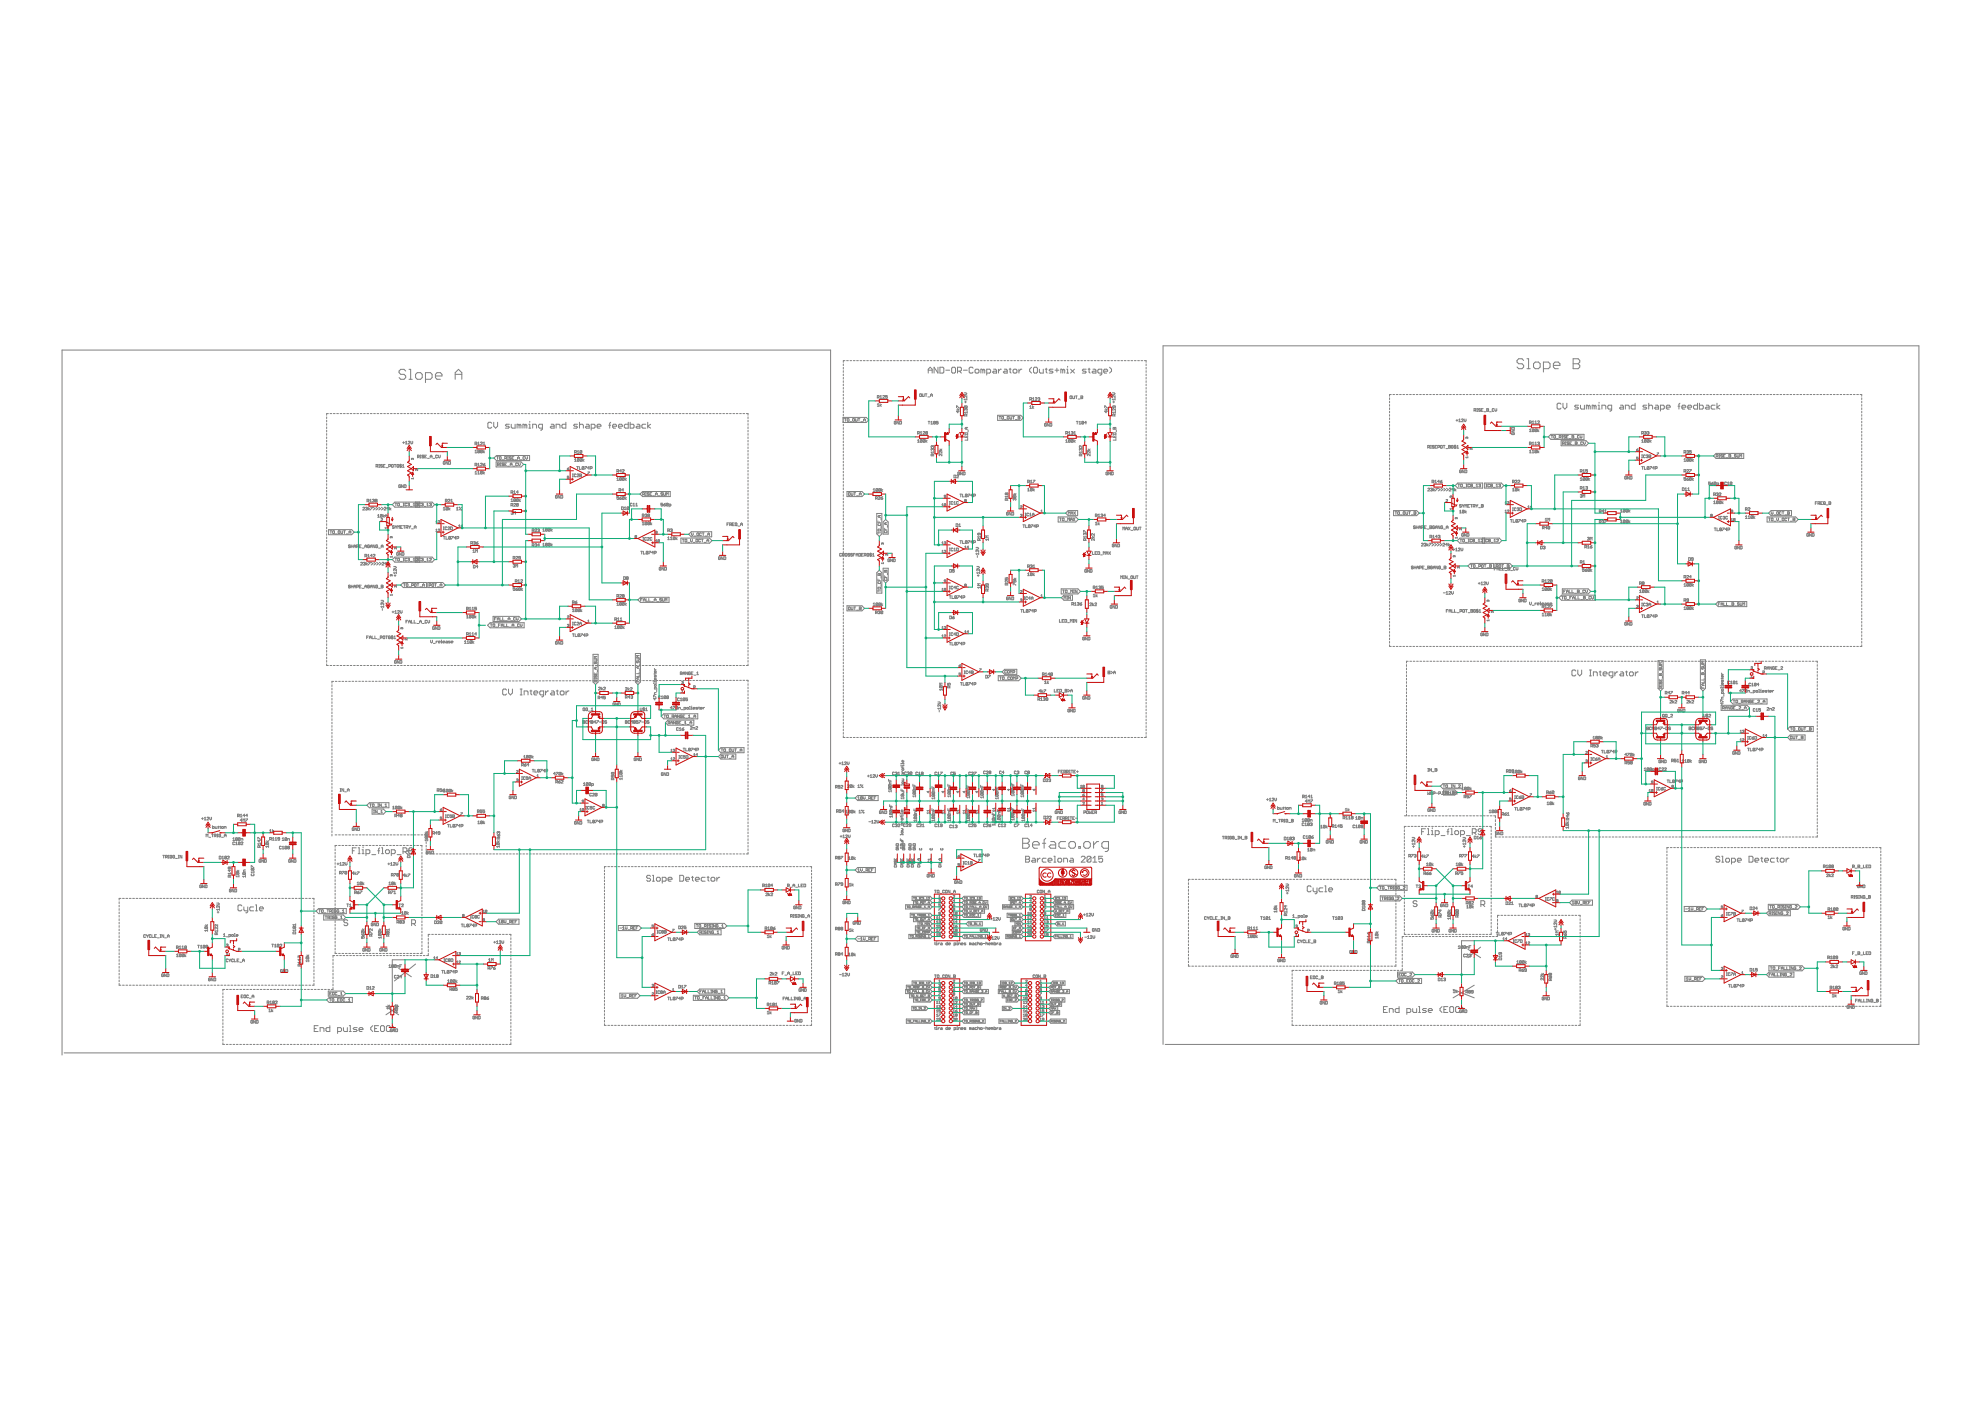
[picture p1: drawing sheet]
<svg xmlns="http://www.w3.org/2000/svg" width="594mm" height="420mm" viewBox="0 0 594 420" stroke-linecap="round" stroke-linejoin="round" font-family="sans-serif">
<g fill="none" stroke="#808080" stroke-width=".3">
<path d="M121.7 111.3l-.5-.5h-1l-.5 .5v.5l.5 .5h1l.5 .5v.4l-.5 .5h-1l-.5-.5M122.7 110.8h.4v2.9M122.7 113.7h.9M125.1 111.8h1l.5 .5v.9l-.5 .5h-1l-.5-.5v-.9zM127.6 113.7h1.5l.5-.5v-.9l-.5-.5h-1.5v2.9M130.6 112.8h1.9v-.5l-.4-.5h-1l-.5 .5v.9l.5 .5h1M136.5 113.7v-1.9l1-1 1 1v1.9M136.5 112.3h2M252.9 109.2v.5M252.9 110.2v.5M252.9 111.2v.5M252.9 112.2v.5"/>
<path d="M252.9 113.2v.5M252.9 114.2v.5M252.9 115.2v.5M252.9 116.2v.5M252.9 117.2v.5M252.9 118.2v.5M252.9 119.2v.5M253.4 108.2h-.5v.5M253.9 108.2h.5M254.9 108.2h.5M255.9 108.2h.5M256.9 108.2h.5"/>
<path d="M257.9 108.2h.5M258.9 108.2h.5M259.9 108.2h.5M260.9 108.2h.5M261.9 108.2h.5M262.9 108.2h.5M263.1 119.2l.5-.2-.1-.4h-.4v.8M263.4 119.2l.2 .2M263.9 118.9l.3-.3v.8M263.9 119.4h.6M263.9 108.2h.5M264.7 118.8h.6l-.6 .6h.6"/>
<path d="M264.9 108.2h.5M265.9 108.2h.5M266.1 118.6h-.5v.4h.5l-.1 .4-.4-.1M266.9 108.2h.5M267.9 108.2h.6M268.9 108.2h.6M270 108.2h.4M271 108.2h.5M271.9 108.2h.6M273 108.2h.5M274 108.2h.5M275 108.2h.5"/>
<path d="M275.8 118.2h.5l-.1 .7-.4-.1zM276 108.2h.5M276.6 118.1l.2 .8 .4-.1v-.7M277 108.2h.5M277.4 118.1h.6M277.7 118.1v.8M278 108.2h.5M278.3 119h.5M278.4 111.9v-1.2l.6-.6 .5 .6v1.2M278.4 111h1.1M279 108.2h.5M279.1 118.9v-.5l.2-.3 .3 .3v.5"/>
<path d="M279.1 118.5h.5M280 108.2h.5M281 108.2h.5M281.3 110.1v1.8l-1.2-1.8v1.8M281.9 110.1h.9l.2 .3v1.2l-.2 .3h-.9zM282 108.2h.5M283 108.2h.5M283.6 111h1.2M284 108.2h.5M285 108.2h.5M285.4 110.4l.3-.3h.6l.3 .3v1.2l-.3 .3h-.6l-.3-.3zM286 108.2h.5"/>
<path d="M287 108.2h.5M287.1 111.3h.9l.3-.3v-.6l-.3-.3h-.9v1.8M287.7 111.3l.6 .6M288 108.2h.5M288.9 111h1.2M289 108.2h.5M289.1 117.8h.6l.2 .3-.2 .3h-.6M289.9 118.6v.6l-.5-.6-.3 .2 .2 .4M289.9 119.7h-.8l.3 .3M289.9 119.5v.5M290 108.2h.5M291 108.2h.5"/>
<path d="M291.8 110.4l-.3-.3h-.6l-.3 .3v1.2l.3 .3h.6l.3-.3M292 108.2h.5M292.7 110.7h.6l.3 .3v.6l-.3 .3h-.6l-.3-.3v-.6zM293 108.2h.5M294 108.2h.5M294.7 111l.3-.3 .3 .3v.9M294.7 111l-.5-.3v1.2M294.7 111v.9M295 108.2h.5M295.9 111.9h.9l.3-.3v-.6l-.3-.3h-.9v1.8M296 108.2h.5M297 108.2h.5"/>
<path d="M298 110.7h.5l.3 .3v.9h-.8l-.3-.3 .3-.3h.8M298 108.2h.6M299 108.2h.6M299.4 110.7v1.2M300.1 108.2h.4M300.3 110.7h-.3l-.6 .6M301.1 108.2h.5M301.2 110.7h.6l.2 .3v.9h-.8l-.3-.3 .3-.3h.8M302 108.2h.6M302.6 110.7h.6M302.9 110.4v1.2l.3 .3M303.1 108.2h.5"/>
<path d="M303.8 111l.3-.3h.6l.3 .3v.6l-.3 .3h-.6l-.3-.3zM304.1 108.2h.5M305.1 108.2h.5M305.6 110.7v1.2M306.1 108.2h.5M306.4 110.7h-.3l-.5 .6M307.1 108.2h.5M308.1 108.2h.5M308.8 119.8l.6-.1-.2-.4h-.4v.8M309.1 108.2h.5M309.1 119.8l.3 .3M309.4 110.1l-.6 .6v.6l.6 .6"/>
<path d="M309.6 119.5l.3-.2v.8M309.9 110.4l.3-.3h.6l.3 .3v1.2l-.3 .3h-.6l-.3-.3zM310.1 108.2h.5M310.5 119.4h.5l-.5 .7h.5M311.1 108.2h.5M311.3 119.4l.4-.1v.4M311.5 119.7h.2M311.7 119.7v.4l-.4-.2M311.7 110.7v.9l.3 .3h.9v-1.2M312.1 108.2h.5M313.1 108.2h.5M313.5 110.7h.5"/>
<path d="M313.8 110.4v1.2l.2 .3M314.1 108.2h.5M315.1 108.2h.5M315.8 110.7h-.9l-.3 .3 1.2 .6-.3 .3h-.9M316.1 108.2h.5M316.4 111h1.1M316.9 110.4v1.2M317.1 108.2h.5M318.1 108.2h.5M318.7 111l-.6-.3v1.2M318.7 111v.9M318.7 111l.3-.3 .3 .3v.9"/>
<path d="M319.1 108.2h.5M319.9 110.7h.3v1.2M319.9 111.9h.6M320.1 108.2h.5M320.2 109.9v.2M320.9 118.9h.5l-.1 .6-.4-.1zM321.1 110.7l1.1 1.2M321.1 108.2h.5M321.7 118.7l.1 .8 .4-.1v-.7M322.1 108.2h.5M322.2 110.7l-1.1 1.2M322.5 118.7h.5"/>
<path d="M322.8 118.7v.8M323.1 108.2h.5M323.3 119.7h.6M324.1 108.2h.5M324.1 118.7l.6 .2-.2 .6h-.4zM324.1 119.1h.4M325.1 108.2h.5M325.7 110.7h-.9l-.2 .3 .2 .3h.6l.3 .3-.3 .3h-.8M326.1 108.2h.5M326.3 110.7h.6M326.6 110.4v1.2l.3 .3M327.1 108.2h.5"/>
<path d="M327.8 110.7h.6l.3 .3v.9h-.9l-.3-.3 .3-.3h.9M328.1 108.2h.6M329.1 108.2h.5M330.2 108.2h.4M330.4 111.9h-.9l-.3-.3v-.6l.3-.3h.9v1.5l-.6 .3M331 111.3h1.2l-.3-.6h-.6l-.3 .3v.6l.3 .3h.6M331.2 108.2h.5M332.1 108.2h.6M332.7 110.1l.6 .6v.6l-.6 .6M333.2 108.2h.5M333.6 117.8h.5l.3 .3-.3 .3h-.5M334.2 108.2h.5"/>
<path d="M334.4 118.6v.6l-.6-.6-.2 .2 .1 .4M334.4 119.5v.5M334.4 119.7h-.8l.2 .3M335.2 108.2h.5M336.2 108.2h.5M337.2 108.2h.5M338.2 108.2h.5M339.2 108.2h.5M340.2 108.2h.5M341.2 108.2h.5M342.2 108.2h.5M343.2 108.2h.5v.5"/>
<path d="M343.7 109.2v.5M343.7 110.2v.5M343.7 111.2v.5M343.7 112.2v.5M343.7 113.2v.5M343.7 114.2v.5M343.7 115.2v.5M343.7 116.2v.5M343.7 117.2v.5M343.7 118.2v.5M343.7 119.2v.5M416.7 119.3v.5"/>
<path d="M417.2 118.3h-.5v.5M417.7 118.3h.5M418.7 118.3h.5M419.7 118.3h.5M420.7 118.3h.5M421.7 118.3h.5M422.7 118.3h.5M423.7 118.3h.5M424.7 118.3h.5M425.7 118.3h.5M426.7 118.3h.5M427.7 118.3h.5"/>
<path d="M428.7 118.3h.5M429.7 118.3h.5M430.7 118.3h.5M431.7 118.3h.5M432.7 118.3h.5M433.7 118.3h.5M434.7 118.3h.5M435.7 118.3h.5M436.7 118.3h.5M437.7 118.3h.5M438.7 118.3h.5M439.7 118.3h.5"/>
<path d="M440.7 118.3h.5M441.7 118.3h.5M442.7 118.3h.5M443.7 118.3h.5M444.7 118.3h.5M445.7 118.3h.5M446.7 118.3h.5M447.7 118.3h.5M448.7 118.3h.5M449.7 118.3h.5M450.7 118.3h.5M451.7 118.3h.5"/>
<path d="M452.7 118.3h.5M453.7 118.3h.5M454.7 118.3h.6M455.7 118.3h.5M456.7 118.3h.5M456.9 108.1l-.5-.5h-1l-.5 .5v.5l.5 .5h1l.5 .5v.5l-.5 .5h-1l-.5-.5M457.8 118.3h.4M457.9 107.6h.5v3M457.9 110.6h1M458.7 118.3h.6M459.7 118.3h.5M459.9 109.1l.5-.5h1l.5 .5v1l-.5 .5h-1l-.5-.5z"/>
<path d="M460.8 118.3h.4M461.8 118.3h.4M462.7 118.3h.6M462.9 110.6h1.5l.4-.5v-1l-.4-.5h-1.5v3M463.7 118.3h.5M464.8 118.3h.4M465.8 118.3h.5M465.8 109.6h2v-.5l-.5-.5h-1l-.5 .5v1l.5 .5h1M466.7 118.3h.6M467.7 118.3h.5M468.8 118.3h.4M469.8 118.3h.5"/>
<path d="M470.7 118.3h.6M471.8 118.3h.4M471.8 107.6h1.5l.5 .5v.5l-.5 .5 .5 .5v.5l-.5 .5h-1.5zM471.8 109.1h1.5M472.8 118.3h.4M473.8 118.3h.5M474.7 118.3h.6M475.8 118.3h.4M476.8 118.3h.5M477.8 118.3h.5M478.8 118.3h.5M479.8 118.3h.5"/>
<path d="M480.8 118.3h.5M481.8 118.3h.5M482.8 118.3h.5M483.8 118.3h.5M484.8 118.3h.5M485.8 118.3h.5M486.8 118.3h.5M487.8 118.3h.5M488.8 118.3h.5M489.8 118.3h.5M490.8 118.3h.5M491.8 118.3h.5"/>
<path d="M492.8 118.3h.5M493.8 118.3h.5M494.8 118.3h.5M495.8 118.3h.5M496.8 118.3h.5M497.8 118.3h.5M498.8 118.3h.5M499.8 118.3h.5M500.8 118.3h.5M501.8 118.3h.5M502.8 118.3h.5M503.8 118.3h.5"/>
<path d="M504.8 118.3h.5M505.8 118.3h.5M506.8 118.3h.5M507.8 118.3h.5M508.8 118.3h.5M509.8 118.3h.5M510.8 118.3h.5M511.8 118.3h.5M512.8 118.3h.5M513.8 118.3h.5M514.8 118.3h.5M515.8 118.3h.5"/>
<path d="M516.8 118.3h.5M517.8 118.3h.5M518.8 118.3h.5M519.8 118.3h.5M520.8 118.3h.5M521.8 118.3h.5M522.8 118.3h.5M523.8 118.3h.5M524.8 118.3h.5M525.8 118.3h.5M526.8 118.3h.5M527.8 118.3h.5"/>
<path d="M528.8 118.3h.5M529.8 118.3h.5M530.8 118.3h.5M531.8 118.3h.5M532.8 118.3h.5M533.8 118.3h.5M534.8 118.3h.5M535.8 118.3h.5M536.8 118.3h.5M537.8 118.3h.5M538.8 118.3h.5M539.8 118.3h.5"/>
<path d="M540.8 118.3h.5M541.8 118.3h.5M542.8 118.3h.5M543.8 118.3h.5M544.8 118.3h.5M545.8 118.3h.5M546.8 118.3h.5M547.8 118.3h.5M548.8 118.3h.5M549.8 118.3h.5M550.8 118.3h.5M551.8 118.3h.5"/>
<path d="M552.8 118.3h.5M553.8 118.3h.5M554.8 118.3h.5M555.8 118.3h.5M556.8 118.3h.5M557.8 118.3h.5v.5M558.3 119.3v.5M98 125v.5M98 126v.5M98 127v.5M98 128v.5M98 129v.5"/>
<path d="M98 130v.5M98 131v.5M98 132v.5M98 133v.5M98 134v.5M98 135v.6M98 136v.5M98 137v.5M98 138v.5M98 139v.6M98.5 124h-.5v.5M99 124h.5"/>
<path d="M100 124h.5M101 124h.5M102 124h.5M103 124h.5M104 124h.5M105 124h.5M106 124h.5M107 124h.5M108 124h.5M109.1 124h.4M110 124h.6M111.1 124h.5"/>
<path d="M112.1 124h.5M112.8 139.8l.5-.1-.1-.4h-.4v.8M113 139.8l.3 .3M113.1 124h.5M113.6 139.3h.3M113.7 139.3v.8M114.1 124h.5M114.7 139.4l-.4-.1-.2 .3 .6 .4h-.6M115 139.7h.2M115.1 124h.5M115.5 139.3h-.5v.8h.5M116.1 124h.5"/>
<path d="M116.6 139.8l.5-.1-.1-.4h-.4v.8M117.1 124h.5M117.5 139.3l.4 .1-.1 .7-.4-.1zM118.1 124h.5M118.2 139.3h.6M118.5 139.3v.8M119.1 124h.5M119.6 139.4h-.6l.2 .7 .4-.1v-.3h-.3M120.1 139.2v1.1M120.1 124h.5M120.4 139.4l-.4-.1-.1 .3 .5 .4h-.5M120.7 139.6l.2-.3v.8"/>
<path d="M120.8 132.7h.5M121 132.5v.5M121.1 124h.5M121.6 132.6l.3-.3v.8M121.6 133.1h.5M122.1 124h.5M122.4 132.5h.5l-.5 .6h.5M123.1 124h.5M123.2 132.3v.6l.3 .2 .3-.2v-.6M123.7 137.6h-.3l.1 .2M123.7 137.6h.3l-.1 .2M123.7 137.6h.1"/>
<path d="M124.1 124h.6M125.2 124h.5M125.2 137.1l.5-.2-.1-.4h-.4v.8M125.5 137.1l.2 .2M126 137.3h.3M126 136.5h.3M126.2 124h.5M126.2 136.5v.8M127.1 136.7h-.5l.5 .4-.1 .2-.4-.1M127.2 124h.5M127.4 136.9h.3M127.9 136.5h-.5v.8h.5"/>
<path d="M128.2 124h.5M128.2 137.5h.5M129 137.3v-.5l.3-.3 .3 .3v.5M129 136.9h.6M129.2 124h.5M129.8 137.5h.6M130.2 124h.5M131.2 124h.5M131.2 136.7h-.5l.1 .6 .4-.1M131.5 136.5v.6l.2 .2 .3-.2v-.6M132.2 124h.5M133.2 124h.5"/>
<path d="M133.5 138.6h-.6l.2 .6 .4-.1v-.3h-.3M134.2 124h.5M134.3 138.4v.8l-.5-.8v.8M134.6 138.4l.5 .2-.1 .6h-.4zM135.2 124h.5M136.2 124h.5M137.2 124h.5M138.2 124h.5M139.2 124h.5M140.3 124h.5M141.3 124h.5M142.3 124h.5"/>
<path d="M142.5 135.3l.2-.3v.8M142.5 133.1h.4l.1-.4-.5-.1v.8M142.5 135.8h.5M142.5 139.5h.4l.1-.4-.5-.2v.8M142.7 139.5l.3 .2M142.7 133.1l.3 .3M143.3 132.9l.2-.3v.8M143.3 139.2l.2-.3v.8M143.3 124h.5M143.3 139.7h.5M143.3 133.4h.5M143.8 135.1v.6h-.5"/>
<path d="M143.8 135.1l-.4-.1-.1 .7M143.8 135.1l-.5 .6M144.1 132.7h.5l-.5 .7h.5M144.1 139.1h.5l-.5 .6h.5M144.3 124h.5M144.6 135.1l-.4-.1-.1 .7M144.6 135.1l-.1 .7-.4-.1M144.6 135.1l-.5 .6M144.9 135v.8M144.9 139.3h.4l.2 .3-.5 .1zM144.9 133.4h.6M144.9 132.9l.3-.3v.8"/>
<path d="M145.3 124h.5M145.3 135.3l-.4 .2 .4 .3M145.5 138.9l-.6 .4M146.3 124h.5M147.3 124h.5M147.5 126.9l-.3-.3h-.6l-.3 .3v1.2l.3 .3h.6l.3-.3M148.1 126.6v1.2l.5 .6 .6-.6v-1.2M148.1 137.4l.8-.8h9.9v1.5h-9.9zM148.3 124h.5M148.8 138.5h7.5l.7 .8-.7 .7h-7.5zM148.9 136.9h.6M149.2 139.4l.5-.1-.1-.4h-.4v.8"/>
<path d="M149.2 136.9v.9M149.3 124h.5M149.5 139.4l.2 .3M149.9 136.9l.4 .2-.1 .7-.4-.2zM150 138.9h.3M150 139.7h.3M150.2 138.9v.8M150.3 124h.5M150.6 137.9h.5M151.1 139l-.4-.1-.1 .2 .5 .4h-.5M151.3 124h.5M151.4 137.5h.4l.1-.4-.5-.2v.9"/>
<path d="M151.4 139.3h.3M151.7 137.5l.2 .3M151.9 138.9h-.5v.8h.5M152.2 137.8h.3M152.2 139.8h.5M152.2 136.9h.3M152.3 124h.5M152.3 136.9v.9M152.7 127.2h-.9l-.2 .3 .2 .3h.6l.3 .3-.3 .3h-.8M153 139.7v-.6l.3-.2 .3 .2v.6M153 139.3h.6M153.3 137.1h-.6l.6 .4-.1 .3-.5-.2"/>
<path d="M153.3 127.2v.9l.3 .3h.9v-1.2M153.3 124h.5M153.6 137.4h.2M153.8 139.8h.6M154.1 136.9h-.5v.9h.5M154.3 124h.6M154.4 137.9h.5M155.2 139h-.5l.1 .7 .4-.2M155.2 137.8v-.6l.3-.3 .2 .3v.6M155.2 137.4h.5M155.4 124h.5M155.5 138.9v.5l.2 .3 .3-.3v-.5"/>
<path d="M155.7 127.5l-.6-.3v1.2M155.7 127.5v.9M155.7 127.5l.3-.3 .2 .3v.9M156 137.9h.6M156.4 124h.5M157.4 124h.5M157.4 137.1h-.6l.2 .7 .4-.2M157.4 127.5l-.6-.3v1.2M157.4 127.5v.9M157.4 127.5l.3-.3 .3 .3v.9M157.6 136.9v.6l.3 .3 .3-.3v-.6M158.4 124h.5"/>
<path d="M158.6 128.4h.6M158.6 127.2h.3v1.2M158.9 126.4v.2M159.4 124h.5M159.7 128.4v-1.2h.9l.3 .3v.9M160.4 124h.5M161.4 124h.5M162.4 124h.5M162.7 128.4h-.9l-.3-.3v-.6l.3-.3h.9v1.5l-.6 .3M163.4 124h.5M164.4 124h.5M165.3 127.2h.6l.3 .3v.9h-.9l-.3-.3 .3-.3h.9"/>
<path d="M165.4 124h.5M166.4 124h.5M166.8 128.4v-1.2h.8l.3 .3v.9M167.4 124h.5M168.4 124h.6M169.4 124h.5M169.7 126.6v1.8h-.9l-.3-.3v-.6l.3-.3h.9M170.5 124h.5M171.5 124h.5M172.3 135.7h.4l.1-.4-.5-.2v.9M172.3 137.8l.3-.3v.8M172.3 138.3h.5"/>
<path d="M172.5 124h.5M172.6 135.7l.2 .3M172.9 139.9h.6M173.1 135.4l.3-.3v.9M173.1 136h.6M173.2 127.2h-.9l-.3 .3 .3 .3h.6l.3 .3-.3 .3h-.9M173.2 139.9v.9M173.5 124h.5M173.7 137.7l-.5-.2-.1 .7M173.7 137.7l-.2 .6-.4-.1M173.7 137.7l-.6 .5M173.8 139.9v.9h.5"/>
<path d="M173.8 126.6v1.8M173.8 127.5l.3-.3h.5l.3 .3v.9M174.5 135.3h-.6v.5M174.5 137.7l-.4-.2-.2 .7M174.5 135.3l-.2 .7-.4-.2M174.5 137.7l-.2 .6-.4-.1M174.5 137.7l-.6 .5M174.5 124h.5M174.5 135.3l-.6 .5M174.8 137.5v.8M175.2 137.8l-.4 .3 .4 .2M175.4 139.9h.5l-.5 .9"/>
<path d="M175.5 124h.5M175.8 127.2h.6l.3 .3v.9h-.9l-.3-.3 .3-.3h.9M176.5 124h.5M177.3 128.4h.9l.3-.3v-.6l-.3-.3h-.9v1.8M177.5 124h.5M178.5 124h.5M179 127.8h1.2l-.3-.6h-.6l-.3 .3v.6l.3 .3h.6M179.5 124h.5M180.5 124h.5M181.5 124h.5M182.5 124h.5M182.5 127.5h.6"/>
<path d="M183.1 126.6l-.3 .3v1.5M183.5 124h.5M183.7 127.8h1.2l-.3-.6h-.6l-.3 .3v.6l.3 .3h.6M184.6 124h.5M185.5 127.8h1.1l-.2-.6h-.6l-.3 .3v.6l.3 .3h.6M185.5 124h.6M186.6 124h.5M187.6 124h.5M188.4 126.6v1.8h-.9l-.3-.3v-.6l.3-.3h.9M188.6 124h.5M189 126.6v1.8h.9l.2-.3v-.6l-.2-.3h-.9M189.6 124h.5"/>
<path d="M190.6 124h.5M191 127.2h.6l.3 .3v.9h-.9l-.3-.3 .3-.3h.9M191.6 124h.5M192.6 124h.5M193.6 124h.5M193.7 127.2h-.9l-.3 .3v.6l.3 .3h.9M194.2 126.6v1.8M194.6 124h.5M195.1 127.2l-.9 .6 .9 .6M195.6 124h.5M196.6 124h.5M197.6 124h.5"/>
<path d="M198.6 124h.6M199.6 124h.6M200.7 124h.5M201.7 124h.5M202.7 124h.5M203.7 124h.5M204.7 124h.5M205.7 124h.5M206.7 124h.5M207.7 124h.5M208.7 124h.5M209.7 124h.5"/>
<path d="M210.7 124h.5M211.7 124h.5M212.7 124h.6M213.7 124h.5M214.8 124h.5M215.8 124h.5M216.8 124h.5M217.8 124h.5M218.8 124h.5M219.8 124h.5M220.8 124h.5M221.8 124h.5"/>
<path d="M222.8 124h.5M223.8 124h.5v.5M224.3 125v.5M224.3 126v.5M224.3 127v.5M224.3 128v.5M224.3 129v.5M224.3 130v.5M224.3 131v.5M224.3 132v.5M224.3 133v.5M224.3 134v.5"/>
<path d="M224.3 135v.6M224.3 136v.5M224.3 137v.5M224.3 138v.5M224.3 139v.6M252.8 125.2h7l.7 .7-.7 .8h-7zM252.9 120.2v.5M252.9 121.2v.5M252.9 122.2v.5M252.9 123.2v.5M252.9 124.2v.5M252.9 125.2v.6"/>
<path d="M252.9 126.2v.5M252.9 127.3v.4M252.9 128.2v.6M252.9 129.3v.5M252.9 130.3v.5M252.9 131.3v.5M252.9 132.3v.5M252.9 133.3v.5M252.9 134.3v.5M252.9 135.3v.5M252.9 136.3v.5M252.9 137.3v.5"/>
<path d="M252.9 138.3v.5M252.9 139.3v.5M253.2 125.5h.6M253.5 125.5v.8M254.1 125.7h.5l-.1 .6-.4-.1zM254.9 126.5h.5M255.7 125.7h.5l-.1 .6-.4-.1zM256.5 125.5l.1 .8 .5-.1v-.7M257.3 125.5h.6M257.6 125.5v.8M258.1 126.5h.6M259 126.3v-.5l.2-.3 .3 .3v.5"/>
<path d="M259 125.9h.5M263.1 121.3l.3-.3v.8M263.1 121.8h.5M263.9 121v.8M264.3 121.3l-.4 .3 .4 .2M268.7 126.5h-.5v.5l.4 .2 .1-.4h-.3M269.5 126.4v.8l-.5-.8v.8M269.8 126.4l.6 .1-.2 .7h-.4zM275.2 132.6h.5M275.2 132.1l.2-.3v.8M275.2 130l.5-.2-.1-.4h-.4v.8M275.4 130l.3 .2"/>
<path d="M276 129.7l.2-.3v.8M276 130.2h.5M276.5 132v.5h-.5M276.5 132h-.5v.5M276.5 132l-.5 .5M276.8 129.6h.5l-.5 .6h.5M277.3 132l-.4-.2-.1 .7M277.3 132v.5h-.5M277.3 132l-.5 .5M277.6 131.8v.8M277.7 129.8v-.4l.5 .2-.2 .2M277.7 129.8v.4l.5-.1-.2-.3"/>
<path d="M277.7 129.8h.3M278 132.1l-.4 .3 .4 .2M278.3 126.4h.6M278.6 126.4v.8M279.1 127.2h.6M279.1 126.6l.3-.2v.8M279.6 133.8h-.4l.2 .4M279.6 134.6h-.4l.2 .5M279.6 133.8v.2M279.6 134.6v.2M279.6 133.8h.5l-.2 .4M279.6 134.6h.5l-.2 .5"/>
<path d="M279.8 136.7l-.2-.6-.4 .2v.4h.9M280.1 136.1l-.3 .3M280.1 135.6h-.9l.3 .3M280.1 135.3v.6M280.5 126.5l-.4-.1-.1 .6M280.5 126.5v.5h-.5M280.5 126.5l-.5 .5M281.3 126.4h-.5v.4h.5l-.1 .4-.4-.2M281.6 135.1h.8M281.9 134.6l.3 .5 .2-.5M282.4 135.3v.6l-.5-.6-.3 .2 .2 .4M282.4 136.1v.6l-.6-.6v.6"/>
<path d="M286.9 122.3v-.6l.8 .6M286.9 123h.8M287.1 122.6l.3 .4 .3-.4M287.3 123.2v.6l-.4-.4h.8M289.3 120.5h.5M289.4 121.7h.5v.6M289.4 121.7v.6h.5M289.4 121.7l.5 .6M289.4 129.9l.7-.1 .1 .6h-.8zM289.4 130.6v.6h.8v-.6M289.5 120.3v.5M289.6 122.7h.4l-.1 .4"/>
<path d="M289.6 122.7h-.4l.2 .4M289.6 122.7v.1M289.8 124.7v-.4l-.4-.1-.2 .5h.8M289.8 128.2v.5M289.8 130.9v.3M290 123.4v.5M290 123.6h-.8l.3 .3M290 124.2l-.2 .3M290.2 131.4v.6h-.8M290.2 128.2h-.6l-.2 .2 .2 .3h.6M290.3 129v.5M299.2 124.5h6.9l.8 .8-.8 .8h-6.9z"/>
<path d="M299.6 124.9h.5M299.9 124.9v.8M300.5 124.9l.4 .1-.1 .7-.4-.1zM301.2 125.8h.6M302 125h.6l-.1 .7-.5-.1zM302.9 124.9l.1 .8 .4-.1v-.7M303.7 124.9h.5M304 124.9v.8M304.5 125.8h.6M305.3 124.9l.6 .1-.2 .7h-.4zM305.3 125.3h.4M308.8 121.9l.3-.2v.8"/>
<path d="M308.8 122.5h.6M309.6 121.7v.8M309.6 120.1h.6M310 121.9l-.4 .3 .4 .3M313.8 127.1h-.6v.6l.5 .1 .1-.4h-.3M314.6 127v.8l-.5-.8v.8M314.9 127l.5 .1-.1 .7h-.4zM319.6 132.6h.5M319.6 132.1l.3-.3v.8M319.6 130l.5-.2-.1-.4h-.4v.8M319.9 130l.2 .2M320.4 130.2h.6"/>
<path d="M320.4 129.7l.3-.3v.8M321 132v.5h-.6M321 132h-.6v.5M321 132l-.6 .5M321.2 129.6l.4-.2v.4M321.5 129.8h.1M321.6 129.8v.4l-.4-.1M321.8 132v.5h-.6M321.8 132h-.6v.5M321.8 132l-.6 .5M322.1 131.8v.8M322.1 130.2h.5"/>
<path d="M322.1 129.7l.2-.3v.8M322.5 132.1l-.4 .3 .4 .2M322.8 126.4h.5M323 126.4v.8M323.6 127.2h.5M323.6 126.6l.3-.2v.8M324.1 134.6h.4l-.1 .5M324.1 134.6h-.4l.1 .5M324.1 134.6v.2M324.2 136.7v-.4l-.4-.2-.1 .6h.8M324.5 135.6h-.8l.3 .3M324.5 133.7v.5l-.5-.5-.3 .1 .1 .4"/>
<path d="M324.5 136.1l-.3 .3M324.5 135.3v.6M325 126.5h-.6v.5M325 126.5v.5h-.6M325 126.5l-.6 .5M325.8 126.8h-.6l.4-.4v.8M326.1 135.1h.8M326.3 134.6l.3 .5 .3-.5M326.9 135.3v.6l-.6-.6-.2 .2 .1 .4M326.9 136.1v.6l-.7-.6v.6M331.3 123h.8M331.3 122.3v-.6l.8 .6"/>
<path d="M331.6 122.6l.2 .4 .3-.4M331.7 123.2v.6l-.4-.4h.8M333.7 120.5h.5M333.8 129.9l.7-.1 .1 .6h-.8zM333.8 128.3l.7-.1 .1 .5h-.8zM333.8 130.6v.6h.8v-.6M334 120.3v.5M334.1 121.7l-.1 .6-.3-.2 .1-.4h.6v.6M334.2 124.7v-.4l-.4-.1-.1 .5h.8M334.2 128.3v.4M334.2 130.9v.3M334.5 123.6h-.8l.3 .3"/>
<path d="M334.5 122.6v.5l-.5-.5-.3 .1 .1 .4M334.5 124.2l-.3 .3M334.5 123.4v.5M334.6 131.4v.6h-.8M334.8 129v.5M343.7 120.2v.5M343.7 121.2v.5M343.7 122.2v.5M343.7 123.2v.5M343.7 124.2v.5M343.7 125.2v.6M343.7 126.2v.5"/>
<path d="M343.7 127.3v.4M343.7 128.2v.6M343.7 129.3v.5M343.7 130.3v.5M343.7 131.3v.5M343.7 132.3v.5M343.7 133.3v.5M343.7 134.3v.5M343.7 135.3v.5M343.7 136.3v.5M343.7 137.3v.5M343.7 138.3v.5"/>
<path d="M343.7 139.3v.5M416.7 120.3v.5M416.7 121.3v.5M416.7 122.3v.5M416.7 123.3v.5M416.7 124.3v.5M416.7 125.3v.5M416.7 126.3v.5M416.7 127.3v.5M416.7 128.3v.5M416.7 129.3v.5M416.7 130.3v.5"/>
<path d="M416.7 131.3v.5M416.7 132.3v.5M416.7 133.3v.5M416.7 134.3v.5M416.7 135.3v.5M416.7 136.3v.5M416.7 137.3v.5M416.7 138.3v.5M416.7 139.3v.5M428.2 134.1h.4l.1-.4-.5-.1v.8M428.4 134.1l.3 .3M429 134.4h.2"/>
<path d="M429 133.6h.2M429.1 133.6v.8M430.1 133.7h-.6l.6 .4-.2 .3-.4-.1M430.3 134h.3M430.9 133.6h-.6v.8h.6M431.2 134.1l.5-.1-.1-.4h-.4v.8M432.1 133.6l.4 .1-.1 .7-.4-.1zM432.8 133.6h.5M433.1 133.6v.8M433.6 134.5h.5M434.4 133.6l.6 .1-.2 .7h-.4zM434.4 134h.4"/>
<path d="M435.8 133.7h-.5v.6l.4 .1 .1-.4h-.3M436.4 133.5v1M436.6 133.7l-.4-.1-.1 .3 .5 .4h-.5M436.6 126.1h.6M436.9 134.4h.5M436.9 133.9l.3-.3v.8M436.9 125.8v.5M437.5 125.9l.2-.2v.8M437.5 126.5h.5M438.3 125.8h.5l-.5 .7h.5M439.1 125.7v.5l.3 .3 .3-.3v-.5M439.9 131.2v.1"/>
<path d="M439.9 131.2h-.3l.1 .3M439.9 131.2h.3l-.1 .3M440.2 136.9v.5M440.2 137.1h-.6l.2 .3M441.5 134.4v.4l-.4-.4-.2 .1 .1 .3M442 123.1h.4l.2-.4-.6-.1v.8M442.3 123.1l.3 .3M442.9 123.4h.2M442.9 122.6h.2M443 122.6v.8M443.9 122.7h-.5l.5 .4-.1 .3-.4-.2M444.2 123h.3"/>
<path d="M444.8 122.6h-.6v.8h.6M445.1 123.5h.5M445.9 122.6l.5 .1-.1 .7h-.4zM445.9 123h.4M446.7 123.5h.5M448 122.7h-.5v.5h.5M448.3 122.6v.5l.3 .3 .3-.3v-.5M453.3 128.3l.7-.1 .1 .5h-.8zM453.3 129h.8l-.8 .5h.8M453.5 129.8v.5l.6-.1-.1-.4h-.3v.3M458.7 133.1l.5-.1-.1-.4h-.4v.8M458.7 135.8h.5"/>
<path d="M458.7 126.8l.5-.2-.1-.4h-.4v.9M458.7 135.3l.2-.3v.8M458.7 128.9l.2-.2v.8M458.7 129.5h.5M458.9 133.1l.3 .3M458.9 126.8l.3 .3M459.5 135.8h.5M459.5 135.3l.3-.3v.8M459.5 126.5l.3-.3v.9M459.5 132.9l.3-.3v.8M459.5 133.4h.5M459.5 127.1h.5"/>
<path d="M460 128.8v.5h-.5M460 128.8h-.5v.5M460 128.8l-.5 .5M460.3 133.4h.5M460.3 132.9l.3-.3v.8M460.3 126.5l.3-.3v.9M460.3 127.1h.5M460.8 135.1l-.1 .7-.4-.1M460.8 135.1h-.5v.6M460.8 128.8h-.5v.5M460.8 128.8l-.1 .7-.4-.2M460.8 135.1l-.5 .6"/>
<path d="M460.8 128.8l-.5 .5M461.1 128.7v.8M461.1 135v.8M461.1 132.7l.4-.1v.4M461.1 126.4h.6l-.6 .7h.6M461.4 133h.1M461.5 135.3l-.4 .2 .4 .3M461.5 128.9l-.4 .3 .4 .3M461.5 133v.4l-.4-.1M464.3 131l.8-.7h9.9v1.5h-9.9zM465.1 130.6h.6M465.4 130.6v.8"/>
<path d="M466 130.7h.5l-.1 .7-.4-.1zM466.8 131.6h.5M467.6 131.1h.4l.1-.4-.5-.1v.8M467.9 131.1l.2 .3M468.1 121.2l-.3-.3h-.5l-.3 .3v1.2l.3 .3h.5l.3-.3M468.2 132.2h7.4l.8 .7-.8 .8h-7.4zM468.4 130.6h.3M468.4 131.4h.3M468.5 130.6v.8M468.6 133.1l.5-.2-.1-.4h-.4v.8M468.7 120.9v1.2l.6 .6 .6-.6v-1.2M468.9 133.1l.2 .2"/>
<path d="M469.4 132.5h.3M469.4 133.3h.3M469.5 130.7h-.5l.5 .4-.1 .3-.4-.1M469.5 132.5v.8M469.8 131h.2M470.3 130.6h-.5v.8h.5M470.5 132.7h-.6l.6 .4-.1 .2-.5-.1M470.6 131.6h.5M470.8 132.9h.2M471.3 132.5h-.5v.8h.5M471.4 130.6l.6 .1-.2 .7h-.4zM471.4 131h.4"/>
<path d="M471.6 133.5h.5M472.2 131.6h.6M472.4 132.5l.5 .2-.1 .6h-.4zM472.4 132.9h.4M473.2 133.5h.6M473.4 121.5h-.9l-.3 .3 .3 .3h.6l.3 .3-.3 .3h-.9M473.6 130.7h-.5v.6h.5M473.9 130.6v.5l.2 .3 .3-.3v-.5M474 121.5v.9l.3 .3h.8v-1.2M474.6 132.7h-.6v.5h.6M474.9 132.5v.6l.2 .2 .3-.2v-.6M476.3 121.8l.3-.3 .3 .3v.9"/>
<path d="M476.3 121.8l-.6-.3v1.2M476.3 121.8v.9M478.1 121.8l-.6-.3v1.2M478.1 121.8v.9M478.1 121.8l.2-.3 .3 .3v.9M479.2 122.7h.6M479.2 121.5h.3v1.2M479.5 120.6v.3M480.4 122.7v-1.2h.9l.3 .3v.9M483.3 122.7h-.8l-.3-.3v-.6l.3-.3h.8v1.5l-.6 .3M486 121.5h.5l.3 .3v.9h-.8l-.3-.3 .3-.3h.8M487.4 122.7v-1.2h.9l.3 .3v.9"/>
<path d="M490.3 120.9v1.8h-.8l-.3-.3v-.6l.3-.3h.8M490.8 134.9h.4l.1 .2-.4 .2zM491.3 134.6l-.5 .3M491.3 137.1h-.5v.3h.5l-.1 .4-.4-.1M492.3 139.9h.6M492.3 130h.4l.2-.4-.6-.2v.8M492.3 132.1l.3-.3v.8M492.3 132.6h.6M492.3 137.3h.3M492.3 136.4h.3M492.4 136.4v.9M492.6 139.9v.9"/>
<path d="M492.6 130l.3 .2M493.1 139.9v.9h.6M493.1 129.6l.4-.2v.4M493.4 136.6h-.5l.1 .7 .4-.2M493.4 129.8h.1M493.5 129.8v.4l-.4-.1M493.7 132h-.6v.5M493.7 132v.5h-.6M493.7 132l-.6 .5M493.7 136.6l.4-.2v.5M493.8 121.5h-.8l-.3 .3 .3 .3h.6l.2 .3-.2 .3h-.9M493.9 129.6l.5-.2v.4"/>
<path d="M493.9 136.9h.2M494.1 136.9v.4l-.4-.2M494.2 129.8h.2M494.4 129.8v.4l-.5-.1M494.4 120.9v1.8M494.4 121.8l.3-.3h.6l.3 .3v.9M494.5 132h-.6v.5M494.5 132l-.1 .6-.5-.1M494.5 136.4l.5 .2-.1 .7h-.4zM494.5 132l-.6 .5M494.5 136.9h.4M494.8 139.9h.5l-.5 .9"/>
<path d="M494.8 131.8v.8M495.2 132.1l-.4 .3 .4 .2M496.5 121.5h.6l.3 .3v.9h-.9l-.3-.3 .3-.3h.9M496.9 135.8h.5l-.5 .7M497.9 122.7h.9l.3-.3v-.6l-.3-.3h-.9v1.8M499.7 122.1h1.2l-.3-.6h-.6l-.3 .3v.6l.3 .3h.6M503.2 121.8h.6M503.8 120.9l-.3 .3v1.5M504.4 122.1h1.1l-.3-.6h-.5l-.3 .3v.6l.3 .3h.5M505 138.3h.6M505 135.7h.4l.2-.4-.6-.2v.9M505 137.8l.3-.3v.8"/>
<path d="M505.3 135.7l.3 .3M505.8 135.3l.4-.2v.4M506.1 135.5h.1M506.1 122.1h1.2l-.3-.6h-.6l-.3 .3v.6l.3 .3h.6M506.2 135.5v.5l-.4-.2M506.4 137.7l-.2 .6-.4-.1M506.4 137.7l-.4-.2-.2 .7M506.4 137.7l-.6 .5M507.2 137.7l-.2 .6-.4-.1M507.2 137.7l-.4-.2-.2 .7M507.2 135.1h-.6v.4l.4-.1 .2 .4h-.6M507.2 137.7l-.6 .5"/>
<path d="M507.5 137.5v.8M507.9 137.8l-.4 .3 .4 .2M509.1 120.9v1.8h-.9l-.3-.3v-.6l.3-.3h.9M509.6 120.9v1.8h.9l.3-.3v-.6l-.3-.3h-.9M511.7 121.5h.6l.3 .3v.9h-.9l-.3-.3 .3-.3h.9M513.9 136.7l.7-.7h8.3v1.5h-8.3zM514.3 121.5h-.9l-.3 .3v.6l.3 .3h.9M514.7 136.9h.4l.1-.4-.5-.2v.8M514.9 120.9v1.8M514.9 136.9l.3 .2M515.5 137.1h.2M515.5 136.3h.2"/>
<path d="M515.6 136.3v.8M515.8 121.5l-.9 .6 .9 .6M516.6 136.5h-.6l.6 .4-.2 .2-.4-.1M516.8 136.7h.3M517.4 136.3h-.6v.8h.6M517.7 137.3h.5M518.5 136.3l.5 .2-.1 .6h-.4zM518.5 136.7h.4M519.3 137.3h.6M520.7 136.5h-.6l.6 .4-.2 .2-.4-.1M520.9 136.3l.2 .8 .4-.1v-.7M521.8 137.1v-.8l.2 .3 .3-.3v.8"/>
<path d="M558.3 120.3v.5M558.3 121.3v.5M558.3 122.3v.5M558.3 123.3v.5M558.3 124.3v.5M558.3 125.3v.5M558.3 126.3v.5M558.3 127.3v.5M558.3 128.3v.5M558.3 129.3v.5M558.3 130.3v.5M558.3 131.3v.5"/>
<path d="M558.3 132.3v.5M558.3 133.3v.5M558.3 134.3v.5M558.3 135.3v.5M558.3 136.3v.5M558.3 137.3v.5M558.3 138.3v.5M558.3 139.3v.5M98 140v.5M98 141.1v.4M98 142v.5M98 143v.6"/>
<path d="M98 144v.5M98 145.1v.4M98 146v.6M98 147v.6M98 148v.5M98 149.1v.4M98 150.1v.5M98 151v.6M98 152.1v.4M98 153.1v.4M98 154.1v.5M98 155v.6"/>
<path d="M98 156.1v.4M98 157.1v.5M98 158.1v.5M98 159v.6M98.5 158.8h7l.7 .8-.7 .8h-7zM99 159.2h.5M99.2 159.2v.8M99.8 159.3h.5l-.1 .7-.4-.1zM101.5 159.2l.4 .1-.1 .7-.4-.1zM102.2 159.2l.2 .8 .4-.1v-.7M103 159.2h.6M103.3 159.2v.8"/>
<path d="M104.7 159.6h.5M104.7 160v-.6l.2-.2 .3 .2v.6M108.8 152.3h.5l-.5 .7h.5M109.6 152.3l.4-.2v.4M109.9 152.5h.1M110 152.5v.5l-.4-.2M110.1 150.3h.4l.1-.4-.5-.2v.8M110.3 150.3l.3 .2M110.4 152.1v.9M110.8 152.4l-.4 .3 .4 .3M110.9 150l.3-.3v.8M110.9 150.5h.5"/>
<path d="M111.1 152.1h.6l-.6 .9M111.7 149.9l.4-.2v.4M111.9 152.1l.6 .4-.6 .5M112 150.1h.1M112.1 150.1v.4l-.4-.1M112.6 150.1v-.4l.5 .2-.2 .2M112.6 150.1v.4l.5-.1-.2-.3M112.6 150.1h.3M112.8 152.1l.5 .4-.5 .5M113.2 154.6l.3-.3v.8M113.2 155.1h.6M113.6 152.1l.5 .4-.5 .5"/>
<path d="M113.6 140.1h.3M114.3 155.6h.4l-.4 .6h.4M114.4 152.1l.5 .4-.5 .5M114.6 154.4l-.1 .7-.4-.1M114.6 154.4l-.4-.1-.1 .7M114.6 154.4l-.5 .6M114.9 154.3v.8M115.2 152.3h.6l-.6 .7h.6M115.3 154.6l-.4 .2 .4 .3M115.8 140.3h.5M115.8 154.6v.1M115.8 154.6h-.3l.1 .3"/>
<path d="M115.8 154.6h.4l-.1 .3M116.2 158.3h-.7l.2 .2M116.2 158.1v.4M116.6 152.5h-.6l.4-.4v.9M116.8 152.1v.9M117.3 152.4l-.5 .3 .5 .3M117.6 151.3l.8-.7h11.2l.7 .7-.7 .8h-11.2zM118.2 157.8l-.4-.2-.1 .3 .5 .4h-.5M118.4 150.9h.6M118.5 157.6l.3 .5M118.7 150.9v.8M118.8 158.1v.4"/>
<path d="M119 157.6l-.2 .5M119.3 158.5v-.9l.3 .3 .3-.3v.9M119.4 150.9l.4 .2-.1 .6-.4-.1zM120.1 151.9h.5M120.1 145.5h-.5l.1 .7 .4-.1v-.3h-.2M120.1 158.1h.3M120.7 140.1h.5M120.7 157.6h-.6v.9h.6M120.9 150.9h.3M120.9 151.7h.3M120.9 145.4v.8l-.5-.8v.8M121 157.6h.5"/>
<path d="M121 150.9v.8M121.2 145.4l.6 .1-.2 .7h-.4zM121.2 157.6v.9M121.8 158.2l.5-.1-.1-.5h-.4v.9M122 151.1h-.5l.1 .6 .4-.1M122 158.2l.3 .3M122.3 151.1l.4-.2v.4M122.5 151.3h.2M122.6 157.6l.3 .5M122.7 151.3v.4l-.4-.1M122.9 158.1v.4M123.1 151.9h.5"/>
<path d="M123.1 157.6l-.2 .5M123.4 158.6h.6M123.9 151.7h.5M123.9 151.2l.3-.3v.8M124 143.5h-.6l.2 .2M124 143.3v.4M124.2 158.1h.6M124.2 158.5v-.6l.3-.3 .3 .3v.6M124.6 150.6v1.5M124.7 151.6l.6 .1M125 151.3h.1M125.1 150.9v.8z"/>
<path d="M125.2 140.8v.3l-.3-.3-.2 .1 .1 .2M125.3 150.9l-.6 .2M125.9 150.6v1.5M126.1 151.1h-.6l.2 .6 .4-.1M126.3 151.1l.5-.2v.4M126.6 151.3h.2M126.8 151.3v.4l-.5-.1M127.2 151.9h.5M128 151.2l.2-.3v.8M128 151.7h.5M128.8 151.1l.4-.2v.4M129.1 151.3h.1"/>
<path d="M129.2 151.3v.4l-.4-.1M130.7 156.4l.2-.3v.7M130.7 158.9l.2-.2v.7M130.7 156.8h.5M130.7 159.4h.5M131.4 158.8h.5l-.5 .6h.5M131.4 156.3l.4-.2v.4M131.6 156.5h.2M131.8 156.5v.3l-.4-.1M132.9 152.4l.3-.3v.9M132.9 153h.6M132.9 158.9h.3"/>
<path d="M132.9 158h.3M133.1 158v.9M133.6 150.3h.4l.1-.4-.5-.2v.8M133.8 150.3l.3 .2M134 158.2h-.5l.1 .7 .4-.2M134.3 152.3l-.4-.2-.1 .7M134.3 152.3l-.1 .7-.4-.2M134.3 152.3l-.5 .5M134.3 158.2h.5l-.5 .7h.5M134.4 149.9h.5l-.5 .6h.5M134.6 152.1v.9M135 152.4l-.4 .3 .4 .3"/>
<path d="M135.1 158l.6 .2-.2 .7h-.4zM135.2 150l.3-.3v.8M135.2 150.5h.5M136.9 152.4l.3-.3v.9M136.9 153h.5M137.5 157.6l.3-.2v.7M137.5 158.1h.5M137.7 152.1l.1 .2zM138.2 152.8l.2 .2zM138.4 152.1l-.7 .9M138.7 157.8h-.5l.4-.4v.7M142.5 141.6l.2-.3v.9"/>
<path d="M142.5 142.2h.5M143.3 142.2h.5M143.3 141.6l.2-.3v.9M144.6 141.5l-.1 .7-.4-.2M144.6 141.5l-.4-.2-.1 .7M144.6 141.5l-.5 .5M144.9 141.3v.9M145.3 141.6l-.4 .3 .4 .3M153.2 147.7h.4l.2-.4-.6-.1v.8M153.2 151.6h.4l.2-.5-.6-.1v.8M153.2 149.9l.3-.3v.8M153.2 150.4h.6"/>
<path d="M153.2 153.5l.4-.1v.4M153.5 153.8h.1M153.5 147.7l.3 .3M153.5 151.6l.3 .2M153.6 153.8v.4l-.4-.1M154.1 154.2v-.8l.2 .3 .3-.3v.8M154.1 147.5l.2-.3v.8M154.1 151.1h.5l-.5 .7h.5M154.1 148h.5M154.6 149.7l-.4-.1-.1 .7M154.6 149.7l-.1 .7-.4-.1M154.6 149.7l-.5 .6"/>
<path d="M155.4 149.7l-.4-.1-.1 .7M155.4 151.1h-.5v.6M155.4 149.7l-.1 .7-.4-.1M155.4 151.1v.6h-.5M155.4 149.7l-.5 .6M155.4 147.6h-.5l.4-.4v.8M155.4 151.1l-.5 .6M155.7 149.6v.8M156.1 149.9l-.4 .2 .4 .3M159.6 159.2h.4l.1-.5-.5-.1v.8M159.9 159.2l.2 .2M160.4 158.7h.6l-.6 .7h.6"/>
<path d="M161.2 158.7l.4-.1v.4M161.5 159h.1M161.6 159v.4l-.4-.1M162.8 158.7l.2-.2v.8M162.8 159.3h.5M164.1 158.6l-.1 .7-.4-.1M164.1 158.6l-.4-.1-.1 .7M164.1 158.6l-.5 .6M165 158.6l-.5-.1-.1 .7M165 158.6l-.2 .7-.4-.1M165 158.6l-.6 .6M165.2 158.5v.8"/>
<path d="M165.6 158.7l-.4 .3 .4 .3M167.1 148.7h-.5l.1 .7 .4-.2v-.2h-.2M167.9 148.6v.8l-.5-.8v.8M168.2 148.6l.6 .1-.2 .7h-.4zM170.1 140.6h.4l.1 .2-.3 .2zM170.6 142.8h-.5v.4h.5l-.1 .3-.4-.1M170.6 140.3l-.5 .3M171.7 142.2h.2M171.7 143h.2M171.8 142.2v.8M172.7 142.3h-.5l.1 .7 .4-.2M173 142.3h.6l-.6 .7h.6"/>
<path d="M173.8 142.2l.6 .1-.2 .7h-.4zM173.8 142.6h.4M175.1 140.1l-.4-.2-.1 .7M175.1 140.1l-.1 .7-.4-.2M175.1 140.1l-.5 .5M176.3 141.5h.4l-.4 .7M176.7 140.4h-.5l.4-.5v.9M177 140.5l.6-.1-.2-.5h-.4v.9M185 143.5l.3-.3v.9M185 144.1h.5M185 141.4l.5-.2-.1-.4h-.4v.8M185.3 141.4l.2 .2"/>
<path d="M185.5 148.9h-.5v.5h.5l-.1 .4-.4-.2M185.6 147.1l.6-.1-.2-.4h-.4v.8M185.8 149.4h.4l.2 .2-.5 .2zM185.9 147.1l.3 .3M186.4 143.4l-.2 .7-.4-.2M186.4 143.4l-.5-.2-.1 .7M186.4 143.4l-.6 .5M186.4 148.9l-.6 .5M186.4 141.2h-.6l.4-.4v.8M186.4 152l.5 .1-.1 .7h-.4zM186.6 141h.6l-.6 .6h.6M187 147h-.5l.4-.4v.8"/>
<path d="M187.2 149.1l-.4-.2-.2 .7M187.2 143.4l-.2 .7-.4-.2M187.2 143.4l-.4-.2-.2 .7M187.2 149.1l-.2 .7-.4-.2M187.2 143.4l-.6 .5M187.2 149.1l-.6 .5M187.2 152.8h.5M187.2 152.3l.3-.3v.8M187.5 143.2v.9M187.5 148.9v.9M187.9 143.5l-.4 .3 .4 .3M187.9 149.2l-.4 .3 .4 .3"/>
<path d="M188.6 152.1v.6h-.6M188.6 152.1h-.6v.6M188.6 152.1l-.6 .6M189.5 151.1h-.5l.1 .6 .4-.1M189.8 151.2l.3-.3v.8M189.8 151.7h.6M190.6 151.2l.3-.3v.8M190.6 151.7h.6M192.6 157.4h.5M192.6 156.8l.3-.2v.8M192.6 154.7l.5-.1-.1-.4h-.4v.8M192.7 147.4h8.3v1.5h-8.3l-.8-.7z"/>
<path d="M192.7 148.3l.6-.1-.2-.5h-.4v.9M192.9 154.7l.2 .3M193 148.3l.3 .3M193.4 154.3l.4-.1v.4M193.5 148.6h.3M193.5 147.7h.3M193.7 154.6h.1M193.7 147.7v.9M193.8 154.6v.4l-.4-.1M194 156.7l-.2 .7-.4-.2M194 156.7l-.4-.1-.2 .6M194 156.7l-.6 .5"/>
<path d="M194.4 154.6v.4l.4-.1-.2-.3M194.4 154.6v-.4l.4 .1-.2 .3M194.4 154.6h.2M194.6 147.9l-.4-.2-.1 .3 .5 .4h-.5M194.8 156.7l-.4-.1-.2 .6M194.8 156.7l-.2 .7-.4-.2M194.8 156.7l-.6 .5M194.9 148.2h.3M195.1 156.6v.8M195.5 147.7h-.6v.9h.6M195.5 156.8l-.4 .3 .4 .3M195.7 148.7h.6"/>
<path d="M196.6 148.6v-.6l.2-.3 .3 .3v.6M196.6 148.2h.5M197.1 159.7h-.4v-.4l.4 .1v.5h-.5M197.4 148.7h.5M198.7 147.9l-.4-.2-.1 .3 .5 .4h-.5M198.7 150.9h-.5v.4h.5l-.1 .4-.4-.1M199 147.7l.2 .9 .4-.2v-.7M199 151.3h.4l.2 .3-.4 .1zM199.6 150.9l-.6 .4M199.8 148.6v-.9l.3 .3 .3-.3v.9M200.2 159.2l.6-.2-.2-.4h-.4v.8M200.4 151.1l-.4-.2-.2 .7"/>
<path d="M200.4 151.1l-.2 .6-.4-.1M200.4 151.1l-.6 .5M200.5 159.2l.3 .2M200.7 151.7l.5-.1-.1-.4h-.4v.8M201 158.7l.5-.1v.4M201.3 159h.2M201.5 159v.4l-.5-.1M207.3 159.8v.6l.3 .2 .3-.2v-.6M209.1 159.8l.4 .2-.1 .6-.4-.1zM210.3 160h-.5l.1 .6 .4-.1M210.6 159.8h.6M210.9 159.8v.8"/>
<path d="M218 157.2h.3M218.5 156.8h-.5v.8M218.8 157.4l.6-.2-.2-.4h-.4v.8M219.1 157.4l.3 .2M219.6 157.2h.3M220.2 156.8h-.6v.8h.6M220.6 156.8l.4 .2-.1 .6-.4-.1zM220.7 157.4l.3 .2M221.3 157.8h.5M222.1 157.6v-.5l.3-.3 .3 .3v.5M222.1 157.2h.6M224.3 140v.5"/>
<path d="M224.3 141.1v.4M224.3 142v.5M224.3 143v.6M224.3 144v.5M224.3 145.1v.4M224.3 146v.6M224.3 147v.6M224.3 148v.5M224.3 149.1v.4M224.3 150.1v.5M224.3 151v.6M224.3 152.1v.4"/>
<path d="M224.3 153.1v.4M224.3 154.1v.5M224.3 155v.6M224.3 156.1v.4M224.3 157.1v.5M224.3 158.1v.5M224.3 159v.6M252.9 140.3v.5M252.9 141.3v.5M252.9 142.3v.5M252.9 143.3v.5M252.9 144.3v.5"/>
<path d="M252.9 145.3v.5M252.9 146.3v.5M252.9 147.3v.5M252.9 148.3v.5M252.9 149.4v.5M252.9 150.3v.6M252.9 151.4v.4M252.9 152.4v.5M252.9 153.4v.5M252.9 154.4v.5M252.9 155.4v.5M252.9 156.4v.5"/>
<path d="M252.9 157.4v.5M252.9 158.4v.5M252.9 159.4v.5M254 147.4h4.5l.7 .8-.7 .7h-4.5zM254.6 147.7l.4 .2-.2 .7-.4-.2zM255.2 147.7l.2 .9 .4-.2v-.7M256.1 147.7h.5M256.3 147.7v.9M256.9 148.7h.5M257.7 148.6v-.6l.3-.3 .3 .3v.6M257.7 148.2h.6M261.9 146.8l.2-.3v.9"/>
<path d="M261.9 147.4h.5M262.6 149.5l.5-.1-.1-.5h-.4v.9M262.8 149.5l.3 .3M262.9 154h1.6v6.1l-.8 .8-.8-.8zM263.2 146.7l-.1 .7-.4-.2M263.2 146.7l-.4-.2-.1 .7M263.2 146.7l-.5 .5M263.3 156.2v.6h.8M263.3 159.5v.6M263.3 159.8h.8M263.4 149.1h.5l-.5 .7h.5M263.4 158.7h.6l.1 .4-.7 .1z"/>
<path d="M263.4 157.1v.5h.6v-.5M263.7 154.6v.6M263.7 156.5v.3M264 146.7l-.4-.2-.1 .7M264 146.7l-.1 .7-.4-.2M264 146.7l-.5 .5M264.1 154.6h-.6l-.2 .3 .2 .3h.6M264.2 149.4h.4l.1 .2-.4 .2zM264.2 155.4v.6M264.2 157.9v.5M264.3 146.5v.9M264.7 146.8l-.4 .3 .4 .3"/>
<path d="M264.7 148.9l-.5 .5M265.2 158.4v.6h.8M265.3 159.2v.6h.6v-.6M265.6 156.8v.5M265.6 158.7v.3M265.6 155.8l.8 .7v3.7h-1.6v-3.7zM266 156.8h-.5l-.3 .3 .3 .2h.5M266.1 157.6v.5M282.5 151.3l.2-.2v.7M282.5 151.8h.4M283.6 151.2l-.1 .6-.3-.2M283.6 148.9h-.3v-.4l.3 .1v.5h-.4"/>
<path d="M283.6 151.2l-.3-.1-.1 .5M283.6 151.2l-.4 .4M284.7 150.4h.2M284.7 151.2h.2M284.8 150.4v.8M285.8 150.6h-.6l.2 .6 .4-.1M286 150.7l.3-.3v.8M286 151.2h.6M286.1 142.5l.5 .1-.1 .7h-.4zM286.7 157.1l.6 .1-.2 .7h-.4zM286.9 142.6h.5l-.5 .7h.5M287.4 150.6h-.5l.1 .6 .4-.1"/>
<path d="M287.5 157.4l.3-.3v.8M287.5 157.9h.6M287.8 141.7h-.6v.6l.4 .1 .2-.4h-.3M287.9 148.2h.5M288.1 148.2v.8M288.6 141.6v.8l-.6-.8v.8M288.7 148.2v.8h.5M288.9 141.6l.5 .1-.1 .7h-.4zM289.4 150.1v-.3l.4 .1-.2 .2M289.4 150.1v.4l.4-.1-.2-.3M289.4 150.1h.2M290 148.3l-.4-.1-.1 .7"/>
<path d="M290 148.3l-.1 .7-.4-.1M290 148.3l-.5 .6M290.3 148.2h.6l-.6 .8M291.7 148.6h-.6l.4-.4v.8M292 148.7l.5-.1-.1-.4h-.4v.8M293.6 159.9v.4h-.4l.1-.4h.6v.5M301.9 148v.3M301.9 148h-.4l.1 .4 .3-.1M301.9 148h.4l-.2 .4-.2-.1M302 150v-.4l-.4-.1-.1 .5h.8M302.3 149.5l-.3 .3M302.3 148.7v.5"/>
<path d="M302.3 148.9h-.8l.2 .3M302.4 153.8h-.6v.5l.4 .2 .2-.4h-.3M303.2 153.6v.9l-.6-.9v.9M303.5 153.6l.5 .2-.1 .7h-.4zM303.8 148.4h.9M304 148.7l-.2 .4 .7 .1M304 148.7l.5 .5M304 148.7l.7 .1-.2 .4M304.1 148l.3 .4 .3-.4M304.3 149.6h-.5l.2 .4M304.3 149.6h.4l-.2 .4M304.3 149.6v.2"/>
<path d="M306 151.8h.5l-.5 .6h.5M306 154.3l.4-.1v.4M306.3 154.6h.1M306.4 154.6v.3l-.4-.1M306.7 157.4h.6M307 157.4v.8M307.4 154.7h.3M307.4 153.9h.3M307.5 153.9v.8M307.6 157.4v.8h.5M308.2 147.2h.5M308.2 144.6l.5-.2-.1-.4h-.4v.8"/>
<path d="M308.2 146.7l.2-.3v.8M308.4 144.6l.3 .2M308.5 154.1h-.6l.2 .6 .4-.1M308.8 154.7h.5M308.8 154.2l.2-.3v.8M308.9 157.5l-.5 .6M308.9 157.5l-.4-.1-.1 .7M308.9 157.5l-.1 .7-.4-.1M309 144.8h.5M309 144.3l.3-.3v.8M309.2 157.4h.6l-.6 .8M309.5 146.6l-.1 .6-.4-.1"/>
<path d="M309.5 146.6l-.4-.2-.1 .7M309.5 146.6l-.5 .5M309.6 154.3h.5M309.6 154.7v-.5l.3-.3 .2 .3v.5M309.8 144h.5l-.5 .8M309.8 146.4v.8M310.2 146.7l-.4 .3 .4 .2M310.6 157.8h-.6l.4-.4v.8M310.9 157.9l.5-.1-.1-.4h-.4v.8M312.2 153.2l.2-.2v.7M312.2 153.7h.4M317.3 155h5.3l.8 .8-.8 .7h-5.3z"/>
<path d="M317.7 155.4h.6M318 155.4v.8M318.6 155.5h.5l-.1 .7-.4-.2zM319.4 156.3h.5M319.6 153.9l.7-.8h2.9v1.5h-2.9zM320.2 156.2v-.8l.3 .2 .2-.2v.8M320.4 154.3v-.8l.2 .2 .3-.2v.8M321 156.2v-.6l.3-.2 .3 .2v.6M321 155.8h.6M321.2 154.3v-.6l.3-.2 .2 .2v.6M321.2 153.9h.5M321.8 155.4l.6 .8"/>
<path d="M322 153.5l.5 .8M322.4 155.4l-.6 .8M322.5 153.5l-.5 .8M325 159.6v-.5l.8 .5M328.5 156.8l.3-.2v.8M328.5 157.4h.5M328.5 154.7l.5-.1-.1-.4h-.4v.8M328.8 154.7l.2 .3M329.3 156.6v.8M329.3 154.5l.3-.3v.8M329.3 155h.6M329.7 156.8l-.4 .3 .4 .3"/>
<path d="M330.1 154.3l.4-.1v.4M330.4 154.6h.1M330.5 154.6v.4l-.4-.1M331.5 154.6h-.6l.5-.4v.8M332.2 141.7h-.5v.6l.4 .1 .1-.4h-.3M333 141.6v.8l-.5-.8v.8M333.3 141.6l.5 .1-.1 .7h-.4zM336.7 158.9v-.8l.3 .3 .3-.3v.8M337.6 158.9v-.5l.2-.3 .3 .3v.5M337.6 158.5h.5M338.4 158.1l.5 .8M338.9 158.1l-.5 .8"/>
<path d="M339.2 159h.5M340.1 158.1l.5 .1-.2 .7-.4-.1zM340.8 158.1l.2 .8 .4-.1v-.7M341.7 158.1h.5M341.9 158.1v.8M343.7 140.3v.5M343.7 141.3v.5M343.7 142.3v.5M343.7 143.3v.5M343.7 144.3v.5M343.7 145.3v.5M343.7 146.3v.5"/>
<path d="M343.7 147.3v.5M343.7 148.3v.5M343.7 149.4v.5M343.7 150.3v.6M343.7 151.4v.4M343.7 152.4v.5M343.7 153.4v.5M343.7 154.4v.5M343.7 155.4v.5M343.7 156.4v.5M343.7 157.4v.5M343.7 158.4v.5"/>
<path d="M343.7 159.4v.5M416.7 140.3v.5M416.7 141.3v.5M416.7 142.3v.5M416.7 143.3v.5M416.7 144.3v.5M416.7 145.3v.5M416.7 146.3v.5M416.7 147.3v.5M416.7 148.3v.5M416.7 149.3v.5M416.7 150.3v.5"/>
<path d="M416.7 151.3v.5M416.7 152.3v.5M416.7 153.4v.4M416.7 154.3v.5M416.7 155.3v.6M416.7 156.3v.5M416.7 157.4v.4M416.7 158.3v.6M416.7 159.3v.6M417.9 153.1h6.9l.8 .8-.8 .7h-6.9zM418.3 153.5h.6M418.6 153.5v.8"/>
<path d="M419.1 153.6h.6l-.1 .7-.5-.2zM420 154.4h.5M420.9 153.5l.4 .1-.1 .7-.4-.2zM421.6 153.5l.1 .8 .4-.2v-.6M422.4 153.5h.6M422.7 153.5v.8M423.2 154.4h.6M424.1 153.5l.5 .1-.1 .7h-.4zM424.1 153.9h.4M424.4 157.9h-.5l.5 .4-.1 .2-.4-.1M424.7 158.1h.6M424.7 157.7v.8"/>
<path d="M425.3 157.7v.8M425.5 158.1h.6M425.5 158.5v-.5l.3-.3 .3 .3v.5M426.3 158.3l.6-.2-.1-.4h-.5v.8M427.2 158.1h.2M427.7 157.7h-.5v.8h.5M428 158.7h.5M428.2 146.6h.5l-.5 .6h.5M428.8 157.7l.5 .2-.1 .6h-.4zM428.8 158.1h.4M429 146.6l.4-.2v.4M429.3 146.8h.1"/>
<path d="M429.4 146.8v.4l-.4-.1M429.5 144.6h.4l.1-.5-.5-.1v.8M429.7 144.6l.3 .2M429.8 146.4v.8M430.2 157.9h-.6l.2 .6 .4-.1v-.3h-.3M430.2 146.7l-.4 .3 .4 .2M430.3 144.8h.5M430.3 144.3l.3-.3v.8M430.4 158.5v-.5l.3-.3 .3 .3v.5M430.4 158.1h.6M430.5 146.4h.5l-.5 .8M431.3 146.4l.6 .4-.6 .4"/>
<path d="M431.6 144.4h-.5l.4-.4v.8M431.8 157.7v.8l-.6-.8v.8M431.9 144.4h.4l.2 .3-.4 .1zM432.1 146.4l.6 .4-.6 .4M432.5 144l-.6 .4M432.6 157.9h-.5v.5l.4 .1 .1-.4h-.2M432.9 158.7h.5M433 146.4l.5 .4-.5 .4M433.6 149.9h.5l-.5 .6h.5M433.7 158.5v-.5l.3-.3 .3 .3v.5M433.7 158.1h.6M433.8 146.4l.5 .4-.5 .4"/>
<path d="M434.6 146.6h.5l-.5 .6h.5M435.2 148.9h-.4l.2 .3M435.2 148.9h.3l-.1 .3M435.2 148.9v.1M435.5 152.6h-.7l.3 .2M435.5 152.4v.4M435.9 146.8h-.5l.4-.4v.8M436.2 146.4v.8M436.4 145.6l.8-.7h7.4v1.5h-7.4zM436.6 146.7l-.4 .3 .4 .2M436.7 155.3v.1M436.7 155.3h-.3l.1 .3"/>
<path d="M436.7 155.3h.3l-.1 .3M437.2 145.2h.5M437.5 145.2v.8M437.7 153.3l.3-.3v.8M437.7 153.8h.6M438.1 145.2l.5 .2-.2 .6-.4-.1zM438.3 141.1h-.6v.5l.4 .2 .2-.4h-.3M438.3 151.4h-.6l.6 .4-.2 .3-.4-.1M438.3 158.5v.4l-.4-.4-.2 .1 .1 .3M438.5 151.3l.3 .4M438.8 151.7v.4M438.8 146.2h.6"/>
<path d="M439.1 140.9v.9l-.6-.9v.9M439.1 153.2l-.4-.2-.2 .7M439.1 151.3l-.3 .4M439.1 153.2l-.2 .6-.4-.1M439.1 153.2l-.6 .5M439.3 140.9l.6 .2-.1 .7h-.5zM439.3 152.1v-.8l.3 .3 .3-.3v.8M439.3 153v.8M439.7 146h.2M439.7 145.2h.2M439.7 160v.8l-.5-.8v.8M439.8 153.3l-.5 .3 .5 .2"/>
<path d="M439.8 145.2v.8M440 160l.5 .1-.1 .7h-.4zM440.2 151.7h.2M440.7 151.3h-.5v.8h.5M440.8 145.4h-.6l.1 .6 .5-.1M441 151.3h.5M441.2 145.6v.4l.4-.1-.2-.3M441.2 145.6v-.4l.4 .2-.2 .2M441.2 145.6h.2M441.3 151.3v.8M441.8 151.8l.5-.1-.1-.4h-.4v.8M441.8 146.2h.6"/>
<path d="M442.1 151.8l.2 .3M442.6 151.3l.3 .4M442.7 145.5l.2-.3v.8M442.7 146h.5M442.9 151.7v.4M443.2 151.3l-.3 .4M443.4 152.3h.6M443.5 145.4l.4-.2v.4M443.7 145.6h.2M443.9 145.6v.4l-.4-.1M444.2 151.3l.6 .1-.1 .7h-.5zM444.2 151.7h.5"/>
<path d="M445.2 144.9h5l.8 .7-.8 .8h-5zM445.6 146h.3M445.6 145.2h.3M445.8 145.2v.8M446.7 145.4h-.5l.1 .6 .4-.1M447.1 145.6v-.4l.4 .2-.1 .2M447.1 145.6v.4l.4-.1-.1-.3M447.1 145.6h.3M447.8 146.2h.6M448.6 145.5l.3-.3v.8M448.6 146h.6M449.5 145.4l.4-.2v.4"/>
<path d="M449.7 145.6h.2M449.9 145.6v.4l-.4-.1M451.4 153.7h.4M451.4 150.7l.2-.3v.7M451.4 153.2l.2-.2v.7M451.4 151.1h.4M452.1 153.1h.4l-.4 .6h.4M452.1 150.5l.3-.1v.4M452.3 150.8h.1M452.4 150.8v.3l-.3-.1M452.9 155.8h.6M453.2 155.8v.8"/>
<path d="M453.6 144.6h.4l.1-.5-.5-.1v.8M453.6 146.7l.3-.3v.8M453.6 147.2h.5M453.6 153.1h.3M453.6 152.3h.3M453.7 152.3v.8M453.8 155.8v.8h.5M453.9 144.6l.2 .2M454.4 144.1h.5l-.5 .7h.5M454.7 152.5h-.6l.2 .6 .4-.1M454.9 146.6l-.4-.2-.1 .7M454.9 146.6l-.1 .6-.4-.1"/>
<path d="M454.9 146.6l-.5 .5M455 152.5l.4-.2v.4M455.1 156l-.1 .6-.4-.1M455.1 156l-.4-.2-.1 .7M455.1 156l-.5 .5M455.2 146.4v.8M455.2 144.1h.6l-.6 .7h.6M455.2 152.7h.2M455.4 152.7v.4l-.4-.1M455.4 155.8h.6l-.6 .8M455.6 146.7l-.4 .3 .4 .2M455.8 152.3l.5 .2-.1 .6h-.4z"/>
<path d="M456.8 156.2h-.6l.4-.4v.8M457 156.4l.6-.2-.1-.4h-.5v.8M458.2 151.9l.2-.2v.7M458.2 152.4h.5M459.4 152h-.5l.4-.3v.7M462.6 158.4h.4l.1-.4-.5-.2v.8M462.8 158.4l.3 .2M463.4 156.3h.5M463.4 155.7l.3-.3v.9M463.9 158.2h-.5l.4-.4v.8M464.2 156.3v-.9l.3 .3 .2-.3v.9M464.7 158l-.1 .6-.4-.1"/>
<path d="M464.7 158l-.5 .5M464.7 158h-.5v.5M473.9 144.1h.6M473.9 141.4h.4l.2-.4-.6-.2v.8M473.9 148.5l.4-.2v.4M473.9 146.5h.4l.2-.5-.6-.1v.8M473.9 143.5l.3-.3v.9M474.2 148.7h.1M474.2 141.4l.3 .2M474.2 146.5l.3 .2M474.3 148.7v.4l-.4-.1M474.7 149.1v-.8l.3 .3 .3-.3v.8"/>
<path d="M474.7 141.1l.3-.3v.8M474.7 146.2l.3-.3v.8M474.7 141.6h.6M474.7 146.7h.6M475.3 143.4l-.2 .7-.4-.2M475.3 143.4l-.4-.2-.2 .7M475.3 143.4l-.6 .5M475.5 146l.5-.1v.4M475.8 146.3h.2M476 146.3v.4l-.5-.1M476.1 143.4l-.1 .7-.5-.2M476.1 143.4l-.4-.2-.2 .7"/>
<path d="M476.1 140.8h-.6v.4l.5-.1 .1 .4h-.6M476.1 143.4l-.6 .5M476.4 143.2v.9M476.8 143.5l-.4 .3 .4 .3M479.6 153.5h.4l.2-.5-.6-.1v.8M479.6 156.6h.4l.2-.4-.6-.1v.8M479.9 153.5l.3 .2M479.9 156.6l.3 .3M480.4 156.2l.4-.1v.4M480.7 156.5h.1M480.8 156.5v.4l-.4-.1M481 153.3h-.6l.4-.4v.8"/>
<path d="M481.2 153.2l.3-.3v.8M481.2 153.7h.6M481.2 156.1h.6l-.6 .8M486 153l.2-.2v.8M486 156.2l.2-.3v.9M486 153.6h.5M486 156.8h.5M487.3 152.9l-.4-.1-.1 .6M487.3 152.9l-.5 .5M487.3 152.9l-.1 .7-.4-.2M487.3 156.1l-.4-.2-.1 .7M487.3 156.1l-.1 .7-.4-.2"/>
<path d="M487.3 156.1l-.5 .5M487.8 143h-.6l.2 .7 .4-.2v-.2h-.3M488.1 152.9l-.4-.1-.1 .6M488.1 156.1l-.4-.2-.1 .7M488.1 156.1l-.1 .7-.4-.2M488.1 152.9l-.1 .7-.4-.2M488.1 152.9l-.5 .5M488.1 156.1l-.5 .5M488.4 152.8v.8M488.4 155.9v.9M488.6 142.9v.8l-.5-.8v.8M488.8 153l-.4 .3 .4 .3"/>
<path d="M488.8 156.2l-.4 .3 .4 .3M488.9 142.9l.5 .1-.1 .7h-.4zM494.5 140.1l-.4-.2-.2 .7M494.5 140.1l-.1 .7-.5-.2M494.5 140.1l-.6 .5M496.1 140.4h-.5l.4-.5v.9M496.4 140.5l.6-.1-.2-.5h-.4v.9M504.5 146.3l.6 .1-.2 .7h-.4zM505 141.4h.4l.2-.4-.6-.2v.8M505.3 141.4l.3 .2M505.3 147.1h.6M505.3 146.6l.3-.3v.8"/>
<path d="M505.6 143.2h-.6v.5l.4-.2 .2 .4h-.6M505.8 143.7h.4l.2 .2-.4 .2zM505.8 141h.6l-.6 .6h.6M506.1 146.6l.3-.3v.8M506.1 147.1h.6M506.4 143.2l-.6 .5M506.6 140.8h.6l-.6 .8M507.2 143.4l-.2 .7-.4-.2M507.2 143.4l-.4-.2-.2 .7M507.2 143.4l-.6 .5M507.5 143.2v.9M507.9 143.5l-.4 .3 .4 .3"/>
<path d="M513 144.6h-.6v.4l.4-.2 .2 .4h-.6M513.1 154.6v.3l.4-.1-.1-.2M513.1 154.6v-.4l.4 .1-.1 .3M513.1 154.6h.3M513.2 145h.4l.2 .2-.4 .2zM513.8 144.6l-.6 .4M513.9 148.4h.4l.2-.4-.6-.2v.8M513.9 150.5l.3-.3v.8M513.9 151h.6M514.1 158.3h.5M514.2 148.4l.3 .2M514.3 158.3v.9"/>
<path d="M514.6 144.7l-.1 .7-.4-.2M514.6 144.7l-.4-.1-.1 .6M514.6 144.7l-.5 .5M514.7 148l.4-.2v.4M514.9 145.4l.5-.2-.1-.4h-.4v.9M514.9 158.3v.9h.5M515 148.2h.1M515.1 148.2v.4l-.4-.1M515.3 150.4l-.2 .6-.4-.1M515.3 150.4l-.4-.2-.2 .7M515.3 150.4l-.6 .5M515.3 155.7h.3"/>
<path d="M515.3 154.9h.3M515.5 154.9v.8M515.5 148h.6l-.6 .6h.6M516.1 150.4l-.2 .6-.4-.1M516.1 150.4l-.4-.2-.2 .7M516.1 150.4l-.6 .5M516.3 158.5l-.2 .7-.4-.2M516.3 158.5l-.4-.2-.2 .7M516.3 158.5l-.6 .5M516.4 150.2v.8M516.4 155h-.5l.1 .7 .4-.2M516.5 158.3h.6l-.6 .9"/>
<path d="M516.7 155l.4-.1v.4M516.8 150.5l-.4 .3 .4 .2M517 155.3h.1M517.1 155.3v.4l-.4-.2M517.8 144.7h-.6l.1 .7 .5-.2M517.9 158.8h-.5l.4-.5v.9M518 145.4h.6M518 144.8l.3-.2v.8M518.1 155h-.6l.2 .7 .4-.2M518.2 158.9h.4l.1-.4-.5-.2v.9M519.2 156.2h.4M519.2 155.7l.2-.2v.7"/>
<path d="M519.4 144.7l-.2 .7-.4-.2M519.4 144.7l-.4-.1-.2 .6M519.4 144.7l-.6 .5M519.6 153.3h-.3v-.3l.3 .1v.4h-.4M520.3 155.6l-.1 .6-.3-.1M520.3 155.6h-.4v.5M520.3 155.6l-.4 .5M523.4 152.8l.6-.1-.2-.4h-.4v.8M523.4 154.9l.3-.2v.8M523.4 155.5h.6M523.7 152.8l.3 .3M524.3 152.4h.5l-.5 .7h.5"/>
<path d="M524.3 155.5h.5M524.3 154.9l.2-.2v.8M525.6 154.8l-.1 .7-.4-.2M525.6 154.8l-.4-.1-.1 .6M525.6 154.8l-.5 .5M525.9 154.7v.8M526.3 154.9l-.4 .3 .4 .3M529.9 155h8.6l.8 .8-.8 .7h-8.6zM530.4 155.4h.5M530.4 153.9l.7-.8h6.2v1.5h-6.2zM530.6 155.4v.8M531.2 153.5v.5l.3 .3 .2-.3v-.5"/>
<path d="M531.3 155.4l.4 .1-.1 .7-.4-.2zM532 156.3h.5M532 154.4h.5M532.8 153.6h.6l-.2 .7-.4-.2zM532.8 155.4v.5l.3 .3 .3-.3v-.5M533.6 156.3h.6M534.2 153.6h-.6l.2 .7 .4-.2M534.4 155.5h.6l-.1 .7-.5-.2zM534.5 153.5h.5M534.7 153.5v.8M535.3 154.4h.5M535.8 155.5h-.5l.1 .7 .4-.2"/>
<path d="M536.1 153.5l.5 .1-.1 .7h-.4zM536.1 153.9h.4M536.1 155.4h.5M536.4 155.4v.8M536.9 156.3h.5M537.7 155.8h.4M537.7 155.4l.6 .1-.2 .7h-.4zM543.2 160v.8l-.6-.8v.8M543.5 160l.5 .1-.1 .7h-.4zM544.4 150.9h.3M544.9 150.5h-.5v.8M545.2 151l.5-.1-.1-.4h-.4v.8"/>
<path d="M545.5 151l.2 .3M546 150.9h.3M546.6 150.5h-.6v.8h.6M547 150.5l.4 .1-.2 .7-.4-.1zM547.1 151l.3 .3M547.6 151.4h.6M548.5 150.5l.5 .1-.1 .7h-.4zM548.5 150.9h.4M558.3 140.3v.5M558.3 141.3v.5M558.3 142.3v.5M558.3 143.3v.5"/>
<path d="M558.3 144.3v.5M558.3 145.3v.5M558.3 146.3v.5M558.3 147.3v.5M558.3 148.3v.5M558.3 149.3v.5M558.3 150.3v.5M558.3 151.3v.5M558.3 152.3v.5M558.3 153.4v.4M558.3 154.3v.5M558.3 155.3v.6"/>
<path d="M558.3 156.3v.5M558.3 157.4v.4M558.3 158.3v.6M558.3 159.3v.6M98 160.1v.4M98 161.1v.5M98 162.1v.5M98 163.1v.5M98 164.1v.5M98 165.1v.5M98 166.1v.5M98 167.1v.5"/>
<path d="M98 168.1v.5M98 169.1v.5M98 170.1v.5M98 171.1v.5M98 172.1v.5M98 173.1v.5M98 174.1v.5M98 175.1v.5M98 176.1v.5M98 177.1v.5M98 178.1v.5M98 179.1v.5"/>
<path d="M100.6 160.1h.5M103.9 160.1h.5M105.1 163.6h-.6l.6 .4-.2 .3-.4-.2M105.1 175.6h-.6l.6 .4-.2 .3-.4-.1M105.3 163.8h.6M105.3 175.9h.6M105.3 163.4v.9M105.3 175.5v.8M105.9 163.4v.9M105.9 175.5v.8M106.2 164.3v-.6l.2-.3 .3 .3v.6M106.2 176.3v-.5l.2-.3 .3 .3v.5"/>
<path d="M106.2 163.8h.5M106.2 175.9h.5M107 164l.5-.2-.1-.4h-.4v.9M107 176l.5-.1-.1-.4h-.4v.8M107.8 163.8h.3M107.8 175.9h.3M108.2 168.8h.5l-.5 .7h.5M108.3 163.4h-.5v.9h.5M108.3 175.5h-.5v.8h.5M108.6 164.4h.5M108.6 176.4h.5M109 168.8l.4-.2v.4"/>
<path d="M109.3 169h.1M109.4 169v.5l-.4-.2M109.4 164.3v-.6l.3-.3 .3 .3v.6M109.4 176.3v-.5l.3-.3 .3 .3v.5M109.4 163.8h.6M109.4 175.9h.6M109.4 166.8h.4l.2-.4-.6-.2v.8M109.7 166.8l.3 .2M109.8 168.6v.9M110.2 168.9l-.4 .3 .4 .3M110.3 166.5l.2-.3v.8M110.3 167h.5"/>
<path d="M110.5 168.6h.5l-.5 .9M110.8 175.6h-.6l.2 .7 .4-.1v-.3h-.3M110.8 163.6h-.6l.2 .7 .4-.2v-.3h-.3M111.1 164.3v-.6l.2-.3 .3 .3v.6M111.1 176.3v-.5l.2-.3 .3 .3v.5M111.1 163.8h.5M111.1 175.9h.5M111.3 168.6l.5 .4-.5 .5M111.6 166.6h-.5l.4-.4v.8M111.9 166.4h.5l-.5 .6h.5M112.1 168.6l.6 .4-.6 .5M112.4 163.4v.9l-.5-.9v.9"/>
<path d="M112.4 175.5v.8l-.5-.8v.8M112.9 168.6l.6 .4-.6 .5M113.2 163.6h-.5l.1 .7 .4-.2v-.3h-.2M113.2 175.6h-.5l.1 .7 .4-.1v-.3h-.2M113.5 164.4h.5M113.5 176.4h.5M113.7 168.6l.6 .4-.6 .5M114.3 164.3v-.6l.3-.3 .3 .3v.6M114.3 175.5l.6 .1-.2 .7h-.4zM114.3 163.8h.6M114.3 175.9h.4M114.6 168.8h.5l-.5 .7h.5"/>
<path d="M115.9 169h-.5l.4-.4v.9M116.2 168.6v.9M116.6 168.9l-.4 .3 .4 .3M117.3 161.1h.3l-.1 .2M117.3 161.1h-.3l.1 .2M117.3 172.5h-.3l.1 .3M117.3 172.5h.3l-.1 .3M117.3 161.1h.1M117.3 172.5v.1M117.6 167h-.6l.2 .2M117.6 166.8v.4M117.6 178.2v.4"/>
<path d="M117.6 178.4h-.6l.2 .2M117.6 167.8l.8-.7h11.2l.7 .7-.7 .8h-11.2zM118.1 169.9h.5l.3 .3-.3 .2h-.5M118.2 172.6h.5M118.4 167.4h.6M118.5 172.3v.6M118.7 167.4v.9M118.9 170.7v.5l-.6-.5-.2 .1 .1 .4M118.9 171.5v.6M118.9 171.8h-.8l.2 .3M118.9 164.3v.3l-.4-.3h-.2l.1 .3M118.9 175.7v.4l-.4-.4-.2 .1 .1 .3"/>
<path d="M119.4 167.4l.4 .2-.1 .7-.4-.2zM119.5 165.9h-.5l.1 .6 .4-.1v-.3h-.3M120.1 168.4h.5M120.2 175.5l.7-.8h7v1.5h-7zM120.3 165.7v.8l-.5-.8v.8M120.6 165.7l.5 .2-.1 .6h-.4zM120.9 167.4h.3M120.9 168.3h.3M121 175h.5M121 167.4v.9M121.3 175v.9M121.9 175l.4 .2-.1 .7-.4-.2z"/>
<path d="M122 167.6h-.5l.1 .7 .4-.2M122.3 167.6l.4-.2v.4M122.5 167.8h.2M122.6 176h.6M122.7 167.8v.5l-.4-.2M123.1 168.4h.5M123.4 175.6l.6-.1-.2-.5h-.4v.9M123.9 168.3h.5M123.9 167.7l.3-.3v.9M124.4 175l.4 .2-.1 .7-.4-.2zM124.6 167.1v1.5M125.1 175h.5"/>
<path d="M125.1 168.3v-.9l.2 .3-.6 .6h.6M125.3 167.4l-.6 .2M125.3 175v.9M125.9 167.1v1.5M125.9 176h.5M126.1 167.6h-.6l.2 .7 .4-.2M126.3 167.6l.5-.2v.4M126.6 167.8h.2M126.7 175.5h.6M126.7 175.9v-.6l.3-.3 .3 .3v.6M126.8 167.8v.5l-.5-.2M127.2 168.4h.5"/>
<path d="M128 167.7l.2-.3v.9M128 168.3h.5M128.3 174.7h4.5l.7 .8-.7 .7h-4.5zM128.7 175.6l.5-.1-.1-.5h-.4v.9M128.8 167.6h.5l-.5 .7h.5M129.7 175l.4 .2-.2 .7-.4-.2zM130.3 175h.6M130.6 175v.9M131.2 176h.5M132 175.9v-.6l.2-.3 .3 .3v.6M132 175.5h.5M132.9 160.9h.6"/>
<path d="M133.2 160.9v.8M133.8 160.9v.8h.5M135.1 161l-.4-.1-.1 .7M135.1 161l-.1 .7-.4-.1M135.1 161l-.5 .6M135.4 160.9h.5l-.5 .8M136.7 161.3h-.5l.4-.4v.8M137 161.4l.6-.1-.2-.4h-.4v.8M141.2 163h.4l.1-.4-.5-.2v.8M141.5 163l.2 .2M141.8 165.1l.3-.3v.9M141.8 165.7h.6"/>
<path d="M142 169.5l.5 .2-.1 .6h-.4zM142 162.6l.4-.2v.4M142.3 162.8h.1M142.4 162.8v.4l-.4-.1M142.6 165.7v-.9l.3 .3 .3-.3v.9M142.8 162.8h.4l.2 .3-.4 .1zM143.3 169.9h-.5l.4-.4v.8M143.4 162.4l-.6 .4M153.9 169.4l.4-.1v.4M153.9 167.4h.4l.1-.4-.5-.1v.8M154.2 169.7h.1M154.2 167.4l.2 .3"/>
<path d="M154.3 169.7v.4l-.4-.2M154.4 176.3h-.5v.4l.4-.2 .1 .4h-.5M154.5 174.4h.4l.2-.4-.6-.1v.8M154.7 176.7h.4l.1 .2-.4 .2zM154.7 170.1v-.8l.3 .2 .2-.2v.8M154.7 167h.5l-.5 .7h.5M154.8 174.4l.3 .3M155.2 176.3l-.5 .4M155.3 174.1l.3-.2v.8M155.3 174.7h.6M156.1 176.4l-.4-.1-.2 .6M156.1 176.4l-.2 .7-.4-.2"/>
<path d="M156.1 167.3l-.6-.1 .2-.3 .4 .1v.6h-.6M156.1 176.4l-.6 .5M156.1 174h.6l-.6 .7h.6M156.3 176.3v.8M156.7 176.5l-.4 .3 .4 .3M159.6 163.6h.4l.1-.4-.5-.1v.8M159.9 163.6l.2 .3M160.4 163.2l.4-.1v.4M160.7 163.5h.1M160.8 163.5v.4l-.4-.2M161.8 163.5h-.6l.4-.4v.8M162.8 163.2l.2-.3v.8"/>
<path d="M162.8 163.7h.5M164.1 163.1l-.1 .6-.4-.1M164.1 163.1l-.4-.2-.1 .7M164.1 163.1l-.5 .5M165 163.1l-.2 .6-.4-.1M165 163.1l-.5-.2-.1 .7M165 163.1l-.6 .5M165.2 162.9v.8M165.6 163.2l-.4 .3 .4 .2M185 178.8l.5-.1-.1-.4h-.4v.8M185.3 178.8l.2 .3M185.8 178.4h.6l-.6 .7h.6"/>
<path d="M186.8 178.7v-.4l.4 .1-.2 .3M186.8 178.7v.4l.4-.1-.2-.3M186.8 178.7h.2M187 173l.6 .1-.2 .7h-.4zM188 173.4v-.4l.4 .1-.1 .3M188 173.4v.4l.4-.1-.1-.3M188 173.4h.3M190.6 160.9v-.3l.3 .1-.1 .2M190.6 160.9v.4l.3-.1-.1-.3M190.6 160.9h.2M191.3 179.9l.8-.8h8.5v1.6h-8.5zM192.1 179.9h.3"/>
<path d="M192.2 165.3h.5M192.4 165.3v.9M192.6 179.5h-.5v.8M192.8 162h.3M192.8 161.2h.3M192.9 161.2v.8M192.9 179.9h.6M193 165.3v.9h.5M193.7 179.5v.8h.6M193.9 161.4h-.6l.2 .6 .4-.1M194.1 161.4h.6l-.6 .6h.6M194.3 165.5l-.1 .7-.4-.2"/>
<path d="M194.3 165.5l-.4-.2-.1 .7M194.3 165.5l-.5 .5M194.6 179.5v.8h.5M194.6 165.3h.5l-.5 .9M195.5 161.4h-.5l.1 .6 .4-.1M196 165.7h-.6l.4-.4v.9M196.2 179.9h.5M196.2 165.9l.6-.2-.2-.4h-.4v.9M196.6 162.1l.2-.2v.7M196.6 162.6h.5M197.8 162h-.5v.4M197.8 162l-.1 .6-.4-.2"/>
<path d="M197.8 162l-.5 .4M198.2 170.3h-.5l.1 .7 .4-.2v-.2h-.2M198.4 179.6l-.4-.1-.2 .3 .6 .4h-.6M198.6 179.5l.2 .8 .4-.1v-.7M199.1 170.2v.8l-.6-.8v.8M199.3 170.2l.6 .1-.2 .7h-.4zM200.2 161.3l.3-.3v.8M200.2 161.8h.6M201 161.8h.6M201 161.3l.3-.3v.8M202.4 161.2l-.4-.2-.1 .7M202.4 161.2l-.1 .6-.4-.1"/>
<path d="M202.4 161.2l-.5 .5M202.7 161v.8M203.1 161.3l-.4 .3 .4 .2M204.2 161.4h8.6l.7 .7-.7 .8h-8.6zM204.6 161.7h.6M204.9 161.7v.8M205.6 161.7l.4 .2-.2 .6-.4-.1zM206.2 162.7h.6M206.5 160.2l.8-.7h6.1v1.5h-6.1zM207.1 161.7v.6l.2 .2 .3-.2v-.6M207.9 162.7h.5M208.2 160.8h.5"/>
<path d="M208.9 161.7l.4 .2-.2 .6-.4-.1zM210.1 161.9h-.6l.2 .6 .4-.1M210.4 161.7h.5M210.6 161.7v.8M211.2 162.7h.5M211.4 160.8h.6M212 162.1h.5M212 162.5v-.5l.3-.3 .2 .3v.5M212.3 160.6v-.5l.2-.3 .3 .3v.5M212.3 160.2h.5M216 167.1h-.5l.1 .7 .4-.1v-.3h-.2M216.8 167v.8l-.5-.8v.8"/>
<path d="M217.1 167l.6 .1-.2 .7h-.4zM224.3 160.1v.4M224.3 161.1v.5M224.3 162.1v.5M224.3 163.1v.5M224.3 164.1v.5M224.3 165.1v.5M224.3 166.1v.5M224.3 167.1v.5M224.3 168.1v.5M224.3 169.1v.5M224.3 170.1v.5"/>
<path d="M224.3 171.1v.5M224.3 172.1v.5M224.3 173.1v.5M224.3 174.1v.5M224.3 175.1v.5M224.3 176.1v.5M224.3 177.1v.5M224.3 178.1v.5M224.3 179.1v.5M252.4 166.1h-.6l.1 .7 .5-.2M252.6 166.5l.6-.1-.2-.4h-.4v.8M252.9 160.4v.5"/>
<path d="M252.9 161.4v.5M252.9 162.4v.5M252.9 163.4v.5M252.9 164.4v.5M252.9 165.4v.5M252.9 166.4v.5M252.9 167.4v.5M252.9 168.4v.5M252.9 169.4v.5M252.9 170.4v.5M252.9 171.4v.6M252.9 172.4v.6"/>
<path d="M252.9 173.5v.5M252.9 174.5v.5M252.9 175.5v.5M252.9 176.5v.5M252.9 177.5v.5M252.9 178.5v.5M252.9 179.5v.5M252.9 166.5l.3 .3M253.4 166.1h.6l-.1 .7-.5-.2zM254.8 166.1l-.4-.1-.1 .2 .5 .4h-.5M255.6 166.1l-.4-.1-.1 .2 .5 .4h-.5M255.9 166.4h.3"/>
<path d="M256.5 166h-.6v.8M256.7 166.4h.6M256.7 166.8v-.6l.3-.2 .3 .2v.6M257.6 166l.5 .1-.1 .7h-.4zM258.4 166.4h.2M258.9 166h-.5v.8h.5M259.2 166.5h.4l.1-.4-.5-.1v.8M259.5 166.5l.2 .3M260.5 166.1h-.5v.5l.4 .2 .1-.4h-.2M261.1 165.8v1.1M261.4 166.1h-.6l.6 .4-.2 .3-.4-.2M261.6 166.8h.6"/>
<path d="M261.6 166.2l.3-.2v.8M263.3 173.7v.5h.8M263.3 177.2h.8M263.3 176.9v.6M263.4 172h.6l.1 .6h-.8zM263.4 176.1h.6l.1 .4-.7 .2zM263.4 174.5v.5h.6v-.5M263.7 171l.8 .8v6.1h-1.6v-6.1zM263.7 172.1v.5M263.7 173.9v.3M264.2 172.8v.6M264.2 175.3v.5"/>
<path d="M264.6 162.9h.3l-.1 .3M264.6 162.9h-.2l.1 .3M264.6 162.9v.1M264.8 170.4h1.6v3.7l-.8 .7-.8-.7zM264.9 168.9h-.5l.1 .2M264.9 168.7v.4M265.2 172.7v.5h.8M265.3 171h.6l.1 .6h-.8zM265.3 173.5v.5h.6v-.5M265.6 171.2v.4M265.6 172.9v.3M266.1 171.9v.5"/>
<path d="M266.2 166.2v.3l-.4-.3h-.2l.1 .3M266.8 167.8h-.5v.5l.4 .1 .1-.4h-.3M267.6 167.6v.8l-.5-.8v.8M267.9 167.6l.6 .2-.2 .6h-.4zM282.5 165.3l.2-.3v.7M282.5 165.7h.4M282.5 176.7l.2-.3v.8M282.5 162.7l.2-.2v.7M282.5 177.2h.4M282.5 163.2h.4M283.2 165.1h.4l-.4 .6h.4M283.2 162.6l.3-.1v.3"/>
<path d="M283.4 162.8h.1M283.5 162.8v.4l-.3-.1M283.6 174.3h-.3v-.4l.3 .1v.5h-.4M283.6 176.6l-.1 .6-.3-.2M283.6 176.6l-.4 .4M283.6 176.6l-.3-.2-.1 .6M284.7 176.6h.2M284.7 178.7h.5M284.7 175.8h.2M284.7 165.2h.2M284.7 164.4h.2M284.8 170.8l.5 .1-.1 .7h-.4z"/>
<path d="M284.8 164.4v.8M284.8 175.8v.8M284.9 178.7v.8M285.5 178.7v.8h.5M285.8 176h-.6l.2 .6 .4-.1M285.8 164.5h-.6l.2 .7 .4-.1M286 164.7l.3-.3v.8M286 165.2h.6M286.2 170.8h-.6v.4l.4-.2 .2 .5h-.6M286.6 176.2h-.6l.4-.4v.8M286.9 178.8l-.5-.1-.1 .6M286.9 178.8l-.2 .7-.4-.2"/>
<path d="M286.9 164.4l.5 .1-.1 .7h-.4zM286.9 178.8l-.6 .5M287.1 178.7h.6l-.6 .8M287.4 176h-.5l.1 .6 .4-.1M287.9 162.2h.5M288.1 162.2v.8M288.5 179.1h-.5l.4-.4v.8M288.7 162.2v.8h.5M288.8 179.2l.5-.1-.1-.4h-.4v.8M289.3 164l.2-.2v.7M289.3 164.5h.5M289.4 175.5v-.3l.4 .1-.2 .2"/>
<path d="M289.4 175.5v.4l.4-.1-.2-.3M289.4 175.5h.2M290 162.3l-.1 .7-.4-.2M290 162.3l-.4-.1-.1 .6M290 162.3l-.5 .5M290.3 162.2h.6l-.6 .8M290.5 164.1h-.5l.3-.3v.7M291.7 162.6h-.6l.4-.4v.8M292 162.7l.5-.1-.1-.4h-.4v.8M292.7 164.2h.5l.3 .2-.3 .3h-.5M292.9 169.9h.6l.3 .3-.3 .2h-.6M293.1 172.6h.5"/>
<path d="M293.1 166.6v.6M293.3 172.3v.6M293.5 166.1h-.8l.2 .2M293.5 165v.5l-.6-.5-.2 .1 .1 .4M293.5 165.8v.5M293.8 171.8h-.9l.3 .3M293.8 170.7v.5l-.6-.5-.3 .1 .2 .4M293.8 162.1l-.2-.6-.4 .2v.4h.8M293.8 171.5v.6M294 176.1h-.8l.3 .3M294 175.9v.5M294 175.1h-.8l.3 .2-.3 .3h.8"/>
<path d="M294 160.7v.6M294 161.5l-.2 .3M294 161h-.8l.3 .3M296 175.1l-.1 .5-.3-.1 .1-.4h.6v.5M296 176h-.4l.1 .4M296 176h.4l-.1 .4M296 176v.1M296.1 177.2v-.4l-.4-.1-.1 .5h.8M296.4 176.7l-.3 .3M296.4 160.7h-.8l.3 .3-.3 .3h.8M296.4 161.8h-.8l.3 .3M296.4 161.5v.6"/>
<path d="M301.5 173.2v.6h.4v-.6l.4 .2-.2 .4M302 175.4l-.1-.5-.4 .1v.4h.8M302.3 174.1v.5l-.6-.5-.2 .1 .1 .4M302.3 174.9l-.3 .3M302.4 179.2h-.6v.5l.4 .2 .2-.4h-.3M303.2 179v.9l-.6-.9v.9M303.5 179l.5 .2-.1 .7h-.4zM303.8 175.4v-.5l.9 .5M303.8 174.1v.5h.5l-.2-.4 .4-.1v.5M303.8 173.8h.9M304.1 173.4l.3 .4 .3-.4M306 177.2h.5l-.5 .6h.5"/>
<path d="M306 179.7l.4-.1v.4M306.3 180h.1M306.4 180v.3l-.4-.1M307.1 179h.3M307.1 179.8h.3M307.2 179v.8M308.2 169.9h.4l.1-.4-.5-.1v.8M308.2 179.1h-.6l.2 .7 .4-.1M308.2 172.1l.2-.3v.8M308.2 172.6h.5M308.4 169.9l.3 .3M309 169.5l.4-.1v.4"/>
<path d="M309 179.4h-.6l.4-.4v.8M309.3 179.8v-.5l.2-.3 .3 .3v.5M309.3 179.4h.5M309.3 169.8h.1M309.4 169.8v.4l-.4-.1M309.5 172l-.1 .6-.4-.1M309.5 172l-.4-.2-.1 .7M309.5 172l-.5 .5M309.8 171.8v.8M309.8 170.2h.5M309.8 169.7l.3-.3v.8M310.2 172.1l-.4 .3 .4 .2"/>
<path d="M312.2 179h.4M312.2 178.6l.2-.2v.6M318.2 176.6h5.1l.7 .8-.7 .7h-5.1zM318.3 179.3l.8-.8h2.5v1.5h-2.5zM318.6 177h.6M318.9 177v.8M319.1 179.7v-.8l.3 .2 .2-.2v.8M319.6 177l.4 .1-.1 .7-.4-.2zM319.9 179.7h.3M319.9 178.9h.3M320.1 178.9v.8M320.3 177.9h.5"/>
<path d="M321 178.9v.8l-.5-.8v.8M321.1 177.8v-.8l.3 .2 .2-.2v.8M321.9 177.8h.3M321.9 177h.3M322.1 177v.8M323 177v.8l-.5-.8v.8M325.4 160h-.4l.1 .4M325.4 160h.4l-.2 .4M325.4 160v.2M325.5 162.1v-.4l-.4-.2-.1 .6h.8M325.8 161.5l-.3 .3M325.8 161h-.8l.2 .3"/>
<path d="M325.8 160.7v.6M325.9 170.9h-.6v.6l.4 .1 .2-.4h-.3M326.7 170.8v.8l-.6-.8v.8M327 170.8l.5 .1-.1 .7h-.4zM327.3 161.3h.9M327.6 165.5v.8h.5M327.6 160.9l.3 .4 .3-.4M327.9 178.4l.2-.2v.8M327.9 179h.5M327.9 176.3h.4l.1-.4-.5-.1v.8M328.1 176.3l.3 .3M328.2 160v.6l-.6-.6-.3 .2 .2 .4"/>
<path d="M328.2 161.5v.6l-.7-.6v.6M328.4 165.9h.3M328.7 176.6h.5M328.7 178.2v.8M328.7 176l.3-.2v.8M329 165.5h-.6v.8h.6M329.1 178.4l-.4 .3 .4 .3M329.2 165.5l.6 .1-.2 .7h-.4zM329.5 175.9l.4-.1v.4M329.8 176.2h.1M329.9 176.2v.4l-.4-.2M330.1 166.4h.5"/>
<path d="M330.9 175.8h-.6v.4l.4-.2 .2 .4h-.6M330.9 166.3v-.8l.2 .2 .3-.2v.8M331.7 166.3v-.6l.3-.2 .2 .2v.6M331.7 165.9h.5M332.5 165.5l.5 .8M333 165.5l-.5 .8M334.1 163.3h-.5v.6l.4 .1 .1-.4h-.3M334.9 163.2v.8l-.5-.8v.8M335.2 163.2l.5 .1-.1 .7h-.4zM336.1 173.5v-.8l.3 .3 .3-.3v.8M336.9 173.5h.3M336.9 172.7h.3"/>
<path d="M337.1 172.7v.8M338 172.7v.8l-.5-.8v.8M338.3 173.7h.5M339.3 172.7l.4 .1-.2 .7-.4-.1zM339.9 172.7l.2 .8 .4-.1v-.7M340.8 172.7h.5M341 172.7v.8M343.7 160.4v.5M343.7 161.4v.5M343.7 162.4v.5M343.7 163.4v.5M343.7 164.4v.5"/>
<path d="M343.7 165.4v.5M343.7 166.4v.5M343.7 167.4v.5M343.7 168.4v.5M343.7 169.4v.5M343.7 170.4v.5M343.7 171.4v.6M343.7 172.4v.6M343.7 173.5v.5M343.7 174.5v.5M343.7 175.5v.5M343.7 176.5v.5"/>
<path d="M343.7 177.5v.5M343.7 178.5v.5M343.7 179.5v.5M416.7 160.3v.5M416.7 161.4v.4M416.7 162.3v.6M416.7 163.3v.6M416.7 164.4v.4M416.7 165.4v.5M416.7 166.3v.6M416.7 167.3v.6M416.7 168.4v.4"/>
<path d="M416.7 169.4v.5M416.7 170.3v.6M416.7 171.4v.5M416.7 172.4v.4M416.7 173.4v.5M416.7 174.3v.6M416.7 175.4v.5M416.7 176.4v.5M416.7 177.4v.5M416.7 178.4v.5M416.7 179.4v.5M423.8 169.9h-.6l.6 .4-.1 .3-.5-.1"/>
<path d="M424.1 170.2h.5M424.1 169.8v.8M424.6 169.8v.8M424.9 170.2h.5M424.9 170.6v-.5l.3-.3 .2 .3v.5M425.7 170.3l.6-.1-.2-.4h-.4v.8M426.3 163.1h.5l-.5 .6h.5M426.5 170.2h.3M427.1 169.8h-.6v.8h.6M427.1 163.1l.4-.2v.4M427.4 170.7h.5M427.4 163.3h.1"/>
<path d="M427.5 163.3v.4l-.4-.1M427.9 162.9v.8M428.2 169.8l.5 .1-.1 .7h-.4zM428.2 170.2h.4M428.3 163.2l-.4 .3 .4 .2M428.6 162.9h.5l-.5 .8M428.8 161.1h.4l.2-.4-.6-.2v.8M429.1 161.1l.3 .2M429.4 162.9l.6 .4-.6 .4M429.5 169.9h-.5l.1 .7 .4-.1v-.3h-.2M429.6 161.3h.6M429.6 160.8l.3-.3v.8"/>
<path d="M429.8 170.6v-.5l.3-.3 .2 .3v.5M429.8 170.2h.5M430.2 162.9l.6 .4-.6 .4M431 160.9h-.6l.5-.4v.8M431.1 162.9l.5 .4-.5 .4M431.2 169.8v.8l-.6-.8v.8M431.3 160.7l.4-.2v.4M431.5 160.9h.2M431.7 160.9v.4l-.4-.1M431.9 162.9l.5 .4-.5 .4M432 169.9h-.6v.6l.4 .1 .2-.4h-.3M432.3 170.7h.5"/>
<path d="M432.7 163.1h.5l-.5 .6h.5M432.8 177.8h.6M433.1 169.8l.5 .1-.1 .7h-.4zM433.1 170.2h.4M433.7 177.7l.2-.3v.8M433.7 178.2h.5M434 163.3h-.5l.4-.4v.8M434.3 162.9v.8M434.5 177.5h.5l-.5 .7h.5M434.7 163.2l-.4 .3 .4 .2M435.3 177.4v.5l.3 .3 .2-.3v-.5M435.7 164.8h.5"/>
<path d="M436 164.5v.6M436.1 166.8v.1M436.1 166.8h-.3l.1 .2M436.1 166.8h.3l-.1 .2M436.4 172.5v.4M436.4 172.7h-.6l.2 .2M436.5 164.7l.3-.3v.8M436.5 165.2h.6M437 161.3h-.6l.2 .2M437 161.1v.4M437.3 164.5h.6l-.6 .7h.6M437.6 170v.3l-.3-.3-.3 .1 .2 .2"/>
<path d="M437.8 161.4h11.8l.8 .7-.8 .8h-11.8l-.8-.8zM437.8 161.7h.6M438.1 161.7v.8M438.1 164.4v.5l.3 .3 .3-.3v-.5M438.8 161.7l.4 .2-.1 .6-.4-.1zM438.9 160.1h-.6v.6l.4 .1 .2-.4h-.3M439.5 162.7h.5M440.3 161.7h.3M440.3 162.5h.3M440.4 161.7v.8M441 169h6.9v1.5h-6.9l-.8-.8zM441 169.3h.6"/>
<path d="M441.3 169.3v.9M441.4 161.9h-.6l.2 .6 .4-.1M441.8 162.1v-.4l.4 .2-.1 .2M441.8 162.1v.4l.4-.1-.1-.3M441.8 162.1h.3M442 169.3l.4 .2-.2 .7-.4-.2zM442.5 162.7h.5M442.6 170.3h.6M443.3 162l.3-.3v.8M443.3 162.5h.5M443.3 174.9h.6M443.5 169.9l.5-.2-.1-.4h-.4v.9"/>
<path d="M443.6 174.7v.5M444.1 161.9h.5l-.5 .6h.5M444.1 174.8l.3-.3v.9M444.1 175.4h.6M444.4 169.3l.4 .2-.1 .7-.4-.2zM444.6 161.4v1.5M445 174.7h.5l-.5 .7h.5M445 161.7h.3M445 162.5h.3M445.1 169.3h.5M445.1 161.7v.8M445.3 161.4v1.5"/>
<path d="M445.4 169.3v.9M445.8 174.5v.6l.2 .3 .3-.3v-.6M445.9 170.3h.6M446.1 161.9h-.5l.1 .6 .4-.1M446.5 162.1v-.4l.4 .2-.1 .2M446.5 162.1v.4l.4-.1-.1-.3M446.5 162.1h.3M446.7 169.3l.6 .2-.2 .7h-.4zM446.7 169.7h.4M447.2 162.7h.5M448 162l.3-.3v.8M448 162.5h.5"/>
<path d="M448.1 170.6h.3M448.3 169h4.5l.7 .7-.7 .8h-4.5zM448.7 169.9l.6-.2-.2-.4h-.4v.9h-.6v.8M448.8 161.9h.6l-.6 .6h.6M448.9 171v-.6l.3-.2 .3 .2v.6M448.9 170.6h.6M449.5 169.5h.6l-.1 .7-.5-.2zM449.7 170.2v.8h.6M450.4 169.3h.5M450.6 170.2v.8h.5M450.6 169.3v.9M451.2 170.3h.5"/>
<path d="M451.4 171.1h.5M452 169.7h.4M452.2 170.2v.8h.4v-.4M452.2 170.6h.4M452.4 169.7v.5M452.4 169.7v-.4h-.4v.9h.6v.4M453 171.1h.6M454.4 170.3h-.5l.1 .7 .4-.2M454.7 170.2v.5l.2 .3 .3-.3v-.5M456 179.8h-.5l.1 .7 .4-.1v-.3h-.2M456.8 179.7v.8l-.5-.8v.8M457.1 179.7l.6 .1-.2 .7h-.4z"/>
<path d="M462 163.8l.5 .1-.1 .7h-.4zM462.5 177.1h.5M462.5 176.5l.2-.2v.8M462.5 174.4h.4l.1-.4-.5-.1v.8M462.7 174.4l.3 .3M462.8 163.9l.4-.1v.4M463.1 164.2h.1M463.2 164.2v.4l-.4-.1M463.3 174.1l.3-.2v.8M463.3 174.7h.5M463.8 176.4l-.4-.1-.1 .6M463.8 176.4l-.1 .7-.4-.2"/>
<path d="M463.8 176.4l-.5 .5M464.1 174h.6l-.6 .7h.6M464.7 176.4l-.5-.1-.1 .6M464.7 176.4l-.2 .7-.4-.2M464.7 176.4l-.6 .5M464.9 176.3v.8M465.3 176.5l-.4 .3 .4 .3M465.5 174l-.4-.1-.2 .6M465.5 174v.5h-.6M465.5 174l-.6 .5M467.5 179.3l.8-.8h10.2v1.5h-10.2zM468.3 178.9h.6"/>
<path d="M468.5 176.6h7.8l.7 .8-.7 .7h-7.8zM468.6 178.9v.8M468.9 177.4h.3M469.3 178.9l.4 .1-.2 .7-.4-.2zM469.5 177h-.6v.8M469.8 177.4h.5M469.8 177.8v-.6l.2-.2 .3 .2v.6M469.9 179.8h.6M470.6 177v.8h.5M470.8 179.3h.2M471.3 178.9h-.5v.8M471.4 177v.8h.6"/>
<path d="M471.6 179.3h.5M471.6 179.7v-.6l.3-.2 .2 .2v.6M472.2 177.9h.6M472.4 178.9v.8h.5M473 177.4h.5M473 177l.6 .1-.1 .7h-.5zM473.2 178.9v.8h.6M473.9 177.9h.5M473.9 168.7h.4l.2-.4-.6-.2v.9M474 179.8h.6M474.2 168.7l.3 .3M474.7 168.4l.3-.3v.9"/>
<path d="M474.7 169h.6M474.9 178.9l.5 .1-.1 .7h-.4zM474.9 179.3h.4M475.1 170.5h-.6v.4l.4-.1 .2 .4h-.6M475.2 177.1h-.5l.1 .7 .4-.2M475.3 164.1h.4l.1-.4-.5-.1v.8M475.4 170.9h.4l.1 .3-.4 .2zM475.5 177v.5l.3 .3 .2-.3v-.5M475.5 164.1l.3 .3M475.7 179.8h.5M475.9 170.5l-.5 .4M476.1 163.8l.2-.2v.8"/>
<path d="M476.1 161.3l.4-.2v.5M476.1 164.4h.5M476.3 161.6h.2M476.5 161.6v.4l-.4-.2M476.7 170.7l-.1 .7-.4-.2M476.7 170.7l-.4-.2-.1 .7M476.7 170.7l-.5 .5M476.9 164h.4l.1 .2-.4 .2zM476.9 162v-.9l.3 .3 .2-.3v.9M477 170.5v.9M477 179h-.5l.1 .7 .4-.2M477.3 178.9v.5l.3 .3 .3-.3v-.5"/>
<path d="M477.4 170.8l-.4 .3 .4 .3M477.4 163.6l-.5 .4M490.8 179.1h.5l-.5 .6h.5M491.7 175h.4l.1-.4-.5-.1v.8M491.7 177.2l.3-.3v.8M491.7 177.7h.5M492 175l.2 .3M492.6 174.9h.3M492.6 174.9v-.4l.4 .1-.1 .3M492.6 174.9v.4l.4-.1-.1-.3M493 177l-.4-.1-.1 .7M493 177l-.1 .7-.4-.1"/>
<path d="M493 177l-.5 .6M493.9 177l-.4-.1-.2 .7M493.9 177l-.2 .7-.4-.1M493.9 177l-.6 .6M494.1 176.9v.8M494.5 177.2l-.4 .2 .4 .3M505 173.1h.4l.2-.4-.6-.1v.8M505 175.3l.3-.3v.8M505 175.8h.6M505.3 173.1l.3 .3M505.8 172.7h.6l-.6 .7h.6M506.4 180h-.4v-.4l.4 .1v.6h-.6"/>
<path d="M506.4 175.1l-.4-.1-.2 .7M506.4 175.1l-.2 .7-.4-.1M506.4 175.1l-.6 .6M506.4 167.3l.6 .1-.2 .7h-.4zM507.2 175.1l-.4-.1-.2 .7M507.2 175.1l-.2 .7-.4-.1M507.2 175.1l-.6 .6M507.2 173h-.6l.4-.4v.8M507.5 175v.8M507.8 167.7l-.6-.2 .2-.2 .4 .1v.5h-.6M507.9 175.3l-.4 .2 .4 .3M520.8 164h-.5l.1 .6 .4-.1v-.3h-.3"/>
<path d="M521.6 163.8v.8l-.5-.8v.8M521.9 163.8l.5 .2-.1 .6h-.4zM542.4 160.1h-.6l.2 .7 .4-.1v-.3h-.3M558.3 160.3v.5M558.3 161.4v.4M558.3 162.3v.6M558.3 163.3v.6M558.3 164.4v.4M558.3 165.4v.5M558.3 166.3v.6M558.3 167.3v.6M558.3 168.4v.4"/>
<path d="M558.3 169.4v.5M558.3 170.3v.6M558.3 171.4v.5M558.3 172.4v.4M558.3 173.4v.5M558.3 174.3v.6M558.3 175.4v.5M558.3 176.4v.5M558.3 177.4v.5M558.3 178.4v.5M558.3 179.4v.5M98 180.1v.5"/>
<path d="M98 181.1v.5M98 182.1v.5M98 183.1v.5M98 184.1v.5M98 185.1v.5M98 186.1v.5M98 187.1v.5M98 188.1v.5M98 189.1v.5M98 190.1v.5M98 191.1v.5M98 192.1v.5"/>
<path d="M98 193.1v.5M98 194.1v.5M98 195.1v.5M98 196.1v.5M98 197.1v.5M98 198.1v.5M98 199.1v.5h.5M99 199.6h.5M100 199.6h.5M101 199.6h.5M102 199.6h.5M103 199.6h.5"/>
<path d="M104 199.6h.5M105 199.6h.5M106 199.6h.5M107 199.6h.5M108 199.6h.5M109.1 199.6h.4M110 191.1h.2M110 199.6h.6M110.5 190.7h-.5v.8M110.8 191.5v-.5l.2-.3 .3 .3v.5M110.8 191.1h.5M111.1 199.6h.5"/>
<path d="M111.6 190.7v.8h.5M112.1 199.6h.5M112.4 190.7v.8h.5M113.1 199.6h.5M113.2 191.7h.6M114 191.3h.4l.2-.4-.6-.2v.8M114.1 199.6h.5M114.3 180h.5l.3 .3-.3 .3h-.5M114.7 182.5v.5M115 190.7l.4 .2-.1 .6-.4-.1zM115.1 181.9h-.8l.2 .3M115.1 180.9v.5l-.6-.5-.2 .1 .1 .4"/>
<path d="M115.1 181.7v.5M115.1 199.6h.5M115.7 190.7h.5M116 190.7v.8M116.1 199.6h.5M117.1 190.9h-.6l.1 .6 .5-.1v-.3h-.3M117.1 199.6h.5M117.6 183.5h.5M117.6 190.6v1.1M117.9 183.3v.5M117.9 190.9h-.6l.6 .4-.2 .2-.4-.1M118.1 199.6h.5"/>
<path d="M118.1 191.5h.6M118.1 191l.3-.3v.8M118.4 183.4l.3-.3v.8M118.4 183.9h.6M118.9 198.2h-.6l.1 .7 .5-.1v-.3h-.3M119.1 199.6h.5M119.2 183.3h.6l-.6 .6h.6M119.7 198.1v.8l-.6-.8v.8M120 198.1l.5 .1-.1 .7h-.4zM120 183.1v.6l.3 .2 .3-.2v-.6M120.1 199.6h.5M120.5 188.3v.1"/>
<path d="M120.5 188.3h-.3l.1 .3M120.5 188.3h.3l-.1 .3M120.8 194.3h-.6l.2 .2M120.8 194.1v.4M121.1 199.6h.5M121.8 186.4h.2M122.1 191.6v.3l-.4-.3h-.2l.1 .3M122.1 199.6h.5M122.3 186h-.5v.9M122.6 186.9v-.6l.2-.3 .3 .3v.6M122.6 186.4h.5M123.1 199.6h.5"/>
<path d="M123.4 186v.9h.5M124.1 199.6h.6M124.2 186v.9h.6M125 187h.6M125.2 199.6h.5M125.8 186.4h.6M125.8 186.9v-.6l.3-.3 .3 .3v.6M126.2 199.6h.5M126.7 187h.5M127.2 199.6h.5M128 186.2h-.5l.1 .7 .4-.2M128.2 199.6h.5"/>
<path d="M128.3 186v.6l.3 .3 .2-.3v-.6M129.1 192v.6l.3 .2 .3-.2v-.6M129.2 199.6h.5M130 193h.5M130.2 199.6h.5M130.3 188.1h-.5l.1 .7 .4-.2v-.3h-.3M130.8 192.3v.5M131.1 187.9v.9l-.5-.9v.9M131.2 192.3l-.4 .3M131.2 199.6h.5M131.4 187.9l.5 .2-.1 .7h-.4zM131.5 192.6h.5l-.1-.3-.4 .1v.3l.4 .1"/>
<path d="M132.2 199.6h.5M132.3 192.8h.2M132.3 192l.1 .8M132.8 192.6h.6l-.2-.3-.4 .1v.3l.4 .1M133.2 199.6h.5M133.8 192.3l.4 .1v.4h-.4v-.2h.4M134.2 199.6h.5M135 192.3h-.4v.3l.4 .1-.5 .1M135.2 199.6h.5M135.3 192.6h.5l-.1-.3-.4 .1v.3l.4 .1M136.2 199.6h.5M137.2 199.6h.5"/>
<path d="M138.2 199.6h.5M139.2 199.6h.5M139.3 192.4l.3-.3v.8M139.3 192.9h.5M139.9 184.8l.3-.3v.8M139.9 185.3h.6M139.9 182.6h.4l.2-.4-.6-.1v.8M139.9 190.3h.4l.2-.4-.6-.2v.8M140.1 192.9h.5M140.1 192.4l.3-.3v.8M140.2 182.6l.3 .3M140.2 190.3l.3 .2"/>
<path d="M140.3 199.6h.5M140.7 190l.3-.3v.8M140.7 182.4l.3-.3v.8M140.7 190.5h.6M140.7 182.9h.6M141.3 184.7l-.2 .6-.4-.1M141.3 184.7l-.4-.2-.2 .7M141.3 184.7l-.6 .5M141.3 199.6h.5M141.5 192.3l-.2 .6-.4-.1M141.5 192.3h-.6v.5M141.5 192.3l-.6 .5"/>
<path d="M141.5 182.4l.3-.3v.8M141.5 190l.3-.3v.8M141.5 190.5h.6M141.5 182.9h.6M141.7 192.1v.8M142.1 184.7l-.1 .6-.5-.1M142.1 184.7l-.4-.2-.2 .7M142.1 184.7l-.6 .5M142.1 192.4l-.4 .3 .4 .2M142.3 199.6h.5M142.4 184.5v.8M142.8 184.8l-.4 .3 .4 .2"/>
<path d="M142.9 190.1h-.5l.4-.4v.8M142.9 182.1h-.5v.4h.5l-.1 .4-.4-.1M143.3 199.6h.5M144.3 199.6h.5M145.3 199.6h.5M146.2 187.5l.8-.7h10.2v1.5h-10.2zM146.3 199.6h.5M147 187.1h.6M147.3 187.1v.8M147.3 199.6h.5M147.8 187.2h.6l-.1 .7-.5-.1zM147.9 184.8h7.7l.8 .8-.8 .8h-7.7z"/>
<path d="M148.3 185.6h.3M148.3 199.6h.5M148.7 188.1h.5M148.8 185.2h-.5v.8M149.1 185.6h.5M149.1 186v-.5l.3-.3 .2 .3v.5M149.3 199.6h.5M149.5 187.5h.3M149.9 185.2v.8h.6M150 187.1h-.5v.8M150.3 187.5h.5M150.3 187.9v-.5l.3-.3 .2 .3v.5"/>
<path d="M150.3 199.6h.5M150.7 185.2v.8h.6M151.1 187.1v.8h.6M151.3 199.6h.5M151.6 186.2h.5M151.9 187.1v.8h.6M152.3 199.6h.5M152.4 186v-.5l.3-.3 .2 .3v.5M152.4 185.6h.5M152.8 188.1h.5M153.2 186.2h.6M153.3 199.6h.5"/>
<path d="M153.6 187.9v-.5l.2-.3 .3 .3v.5M153.6 187.5h.5M154.3 199.6h.6M154.4 188.1h.5M154.6 185.4h-.6l.2 .6 .4-.1M154.8 185.2v.6l.3 .2 .3-.2v-.6M155.4 199.6h.5M155.7 187.2h-.5l.1 .7 .4-.1M156 187.1v.6l.3 .2 .3-.2v-.6M156.4 199.6h.5M157.4 199.6h.5M158.4 199.6h.5"/>
<path d="M159.4 199.6h.5M160.4 199.6h.5M161.4 199.6h.5M162.4 199.6h.5M163.4 199.6h.5M164.4 199.6h.5M165.4 199.6h.5M166.4 199.6h.5M167.1 192.5h-.5l.1 .7 .4-.1v-.3h-.2M167.4 199.6h.5M167.9 192.4v.8l-.5-.8v.8M168.2 192.4l.6 .1-.2 .7h-.4z"/>
<path d="M168.4 199.6h.6M169.4 199.6h.5M170.1 184.8h.5l-.5 .6h.5M170.1 187.4l.4-.2v.4M170.4 187.6h.1M170.5 199.6h.5M170.5 187.6v.3l-.4-.1M171.5 199.6h.5M171.7 182.9l.2-.3v.8M171.7 183.4h.5M171.7 190.1h.5M171.7 180.7h.4l.1-.4-.5-.1v.8"/>
<path d="M171.7 187.4h.2M171.7 186.6h.2M171.8 186.6v.8M171.9 190.1v.8M171.9 180.7l.3 .3M172.5 199.6h.5M172.5 180.6h.4l.1 .3-.4 .1zM172.5 190.1v.8h.5M172.7 186.8h-.5l.1 .6 .4-.1M173 182.8l-.1 .6-.4-.1M173 182.8l-.4-.2-.1 .7M173 182.8l-.5 .5"/>
<path d="M173 186.8h.6l-.6 .6h.6M173 180.2l-.5 .4M173.5 199.6h.5M173.8 187.4v-.5l.3-.3 .3 .3v.5M173.8 182.8l-.1 .6-.4-.1M173.8 182.8l-.4-.2-.1 .7M173.8 190.2h-.5v.6M173.8 190.2v.6h-.5M173.8 182.8l-.5 .5M173.8 190.2l-.5 .6M173.8 187h.6M174.1 182.6v.8"/>
<path d="M174.1 190.1h.6l-.6 .8M174.5 199.6h.5M174.5 182.9l-.4 .3 .4 .2M175.5 190.5h-.6l.4-.4v.8M175.5 199.6h.5M175.7 190.6h.4l.2-.4-.6-.1v.8M176.3 186.2l.2-.2v.7M176.3 186.7h.4M176.5 199.6h.5M177.5 199.6h.5M177.8 196.2h1.6v8.3l-.8 .8-.8-.8zM178.2 197.7l.8 .1-.1 .4h-.7"/>
<path d="M178.3 198.5v.6l.4-.6 .3 .1-.1 .5M178.5 199.6h.5M179 196.9h-.8l.3 .2-.3 .3h.8M179.2 199.3v.6M179.5 199.6h.5M180.5 199.6h.5M181.5 199.6h.5M182.5 199.6h.5M183.5 199.6h.5M184.4 188l.2-.3v.8M184.4 188.5h.5M184.4 185.8l.5-.1-.1-.4h-.4v.8"/>
<path d="M184.6 199.6h.5M184.6 185.8l.3 .3M185 181l.3-.3v.8M185 181.5h.5M185.2 185.6l.2-.3v.8M185.2 186.1h.5M185.5 199.6h.6M185.7 187.8l-.1 .7-.4-.1M185.7 187.8h-.5v.6M185.7 187.8l-.5 .6M186 185.6l.3-.3v.8M186 186.1h.5"/>
<path d="M186.4 180.8l-.5-.1-.1 .7M186.4 180.8l-.2 .7-.4-.1M186.4 180.8l-.6 .6M186.5 187.8l-.1 .7-.4-.1M186.5 187.8h-.5v.6M186.5 187.8l-.5 .6M186.6 199.6h.5M186.8 187.7v.8M187.2 180.8l-.4-.1-.2 .7M187.2 180.8l-.2 .7-.4-.1M187.2 180.8l-.6 .6M187.2 188l-.4 .2 .4 .3"/>
<path d="M187.5 180.7v.8M187.6 199.6h.5M187.9 181l-.4 .3 .4 .2M188.6 199.6h.5M189.6 199.6h.5M190.5 196h1.6v8.5l-.8 .8-.8-.8zM190.6 199.6h.5M190.9 197.4l.8 .1-.1 .5h-.7M191 198.2v.6l.4-.6 .3 .2-.1 .4M191.3 199.9v.5M191.6 199.6h.5M191.7 199.9h-.5l-.3 .2 .3 .3h.5"/>
<path d="M191.7 196.6h-.8l.3 .3-.3 .2h.8M191.9 199.1v.5M192.6 199.6h.5M192.9 180.3v-.5l.3-.3 .3 .3v.5M193.6 199.6h.5M194.6 199.6h.5M195.4 180.4h.5M195.6 199.6h.5M196.2 180.3v-.5l.3-.3 .2 .3v.5M196.6 199.6h.5M197 180.4h.5M197.6 199.6h.5"/>
<path d="M198.6 199.6h.6M199.5 180.3v-.8l.2 .3 .3-.3v.8M199.6 199.6h.6M200.7 199.6h.5M201.7 199.6h.5M202.7 199.6h.5M203.7 199.6h.5M204.7 199.6h.5M205.7 199.6h.5M206.7 199.6h.5M207.7 199.6h.5M208.7 199.6h.5"/>
<path d="M209.7 199.6h.5M210.7 199.6h.5M211.7 199.6h.5M212.7 199.6h.6M213.7 199.6h.5M214.8 199.6h.5M215.8 199.6h.5M216.8 199.6h.5M217.8 199.6h.5M218.8 199.6h.5M219.8 199.6h.5M220.8 199.6h.5"/>
<path d="M221.8 199.6h.5M222.8 199.6h.5M224.3 199.1v.5h-.5M224.3 180.1v.5M224.3 181.1v.5M224.3 182.1v.5M224.3 183.1v.5M224.3 184.1v.5M224.3 185.1v.5M224.3 186.1v.5M224.3 187.1v.5M224.3 188.1v.5"/>
<path d="M224.3 189.1v.5M224.3 190.1v.5M224.3 191.1v.5M224.3 192.1v.5M224.3 193.1v.5M224.3 194.1v.5M224.3 195.1v.5M224.3 196.1v.5M224.3 197.1v.5M224.3 198.1v.5M252.9 180.5v.5M252.9 181.5v.5"/>
<path d="M252.9 182.5v.5M252.9 183.5v.5M252.9 184.5v.5M252.9 185.5v.5M252.9 186.5v.5M252.9 187.5v.5M252.9 188.5v.5M252.9 189.5v.5M252.9 190.5v.5M252.9 191.5v.5M252.9 192.5v.5M252.9 193.5v.6"/>
<path d="M252.9 194.5v.6M252.9 195.6v.5M252.9 196.6v.5M252.9 197.6v.5M252.9 198.6v.5M252.9 199.6v.5M254 181.7h4.5l.7 .7-.7 .8h-4.5zM254.6 182l.4 .2-.2 .7-.4-.2zM255.2 182l.2 .9 .4-.2v-.7M256.1 182h.5M256.3 182v.9M256.9 183h.5"/>
<path d="M257.7 182.4h.4M257.7 182l.6 .2-.2 .7h-.4zM261.9 181.1l.2-.3v.9M261.9 181.7h.5M262.6 183.8l.5-.2-.1-.4h-.4v.8M262.8 183.8l.3 .2M263.2 181l-.4-.2-.1 .7M263.2 181l-.1 .7-.4-.2M263.2 181l-.5 .5M263.4 183.4l.4-.2v.4M263.6 183.6h.2M263.8 183.6v.4l-.4-.1"/>
<path d="M264 181l-.4-.2-.1 .7M264 181l-.1 .7-.4-.2M264 181l-.5 .5M264.3 180.8v.9M264.7 183.4l-.4-.2-.1 .7M264.7 181.1l-.4 .3 .4 .3M264.7 183.4v.5h-.5M264.7 183.4l-.5 .5M282.5 191.1h.4M282.5 188.1l.2-.2v.7M282.5 190.6l.2-.2v.7M282.5 188.6h.4"/>
<path d="M283.2 190.5h.4l-.4 .6h.4M283.2 188l.3-.1v.3M283.4 188.2h.1M283.5 188.2v.4l-.3-.1M284.7 192.6h.5M284.7 189.8h.2M284.7 190.6h.2M284.8 184.8l.5 .1-.1 .7h-.4zM284.8 189.8v.8M284.9 192.6v.8M285.5 192.6v.8h.5M285.6 185.2h.4l.2 .2-.4 .2z"/>
<path d="M285.8 189.9h-.6v.6h.6M286.2 184.8l-.6 .4M286.6 190.2h-.6l.4-.4v.8M286.9 192.8l-.5-.2-.1 .7M286.9 189.8l.5 .1-.1 .7h-.4zM286.9 192.8v.5h-.6M286.9 192.8l-.6 .5M287.1 192.6h.6l-.6 .8M287.6 199.7h.4l.1 .2-.4 .1zM288.1 199.3l-.5 .4M288.5 193h-.5l.4-.4v.8M288.8 193.2h.4l.1-.4-.5-.2v.8"/>
<path d="M289.3 189.8h.5M289.3 189.4l.2-.3v.7M290.5 189.5h-.5l.3-.4v.7M306.1 182.8h.6M306.4 182.8v.8M306.9 182.8v.8h.6M308.3 182.9l-.4-.1-.1 .7M308.3 182.9l-.1 .7-.4-.1M308.3 182.9l-.5 .6M308.6 182.8h.5l-.5 .8M309.9 183.2h-.5l.4-.4v.8M310.2 183.3l.5-.1-.1-.4h-.4v.8"/>
<path d="M317.7 185.8v.8h.5M318.5 186.2h.3M319.1 185.8h-.6v.8h.6M319.3 185.8l.6 .1-.2 .7h-.4zM320.2 186.7h.5M321 186.6v-.8l.2 .3 .3-.3v.8M321.4 181.2h.4l.1-.4-.5-.1v.8M321.7 181.2l.2 .3M321.8 186.6h.3M321.8 185.8h.3M321.9 185.8v.8M322.2 181.5h.6"/>
<path d="M322.2 181l.3-.3v.8M322.9 185.8v.8l-.6-.8v.8M323 180.8l.4-.1v.4M323.3 181.1h.1M323.4 181.1v.4l-.4-.1M323.9 181.1h.4l.1 .3-.4 .1zM324.4 180.7l-.5 .4M325.2 191.2h-.5v.6l.4 .1 .1-.4h-.2M326.1 191.1v.8l-.6-.8v.8M326.3 191.1l.6 .1-.2 .7h-.4zM326.8 181h.5l-.5 .7h.5M327.6 180.8v.9"/>
<path d="M328 181.1l-.4 .3 .4 .3M328.3 181h.5l-.5 .7h.5M333.5 181.7h-.6v.6l.5 .1 .1-.4h-.3M334.3 181.6v.8l-.5-.8v.8M334.6 181.6l.5 .1-.1 .7h-.4zM343.7 180.5v.5M343.7 181.5v.5M343.7 182.5v.5M343.7 183.5v.5M343.7 184.5v.5M343.7 185.5v.5M343.7 186.5v.5"/>
<path d="M343.7 187.5v.5M343.7 188.5v.5M343.7 189.5v.5M343.7 190.5v.5M343.7 191.5v.5M343.7 192.5v.5M343.7 193.5v.6M343.7 194.5v.6M343.7 195.6v.5M343.7 196.6v.5M343.7 197.6v.5M343.7 198.6v.5"/>
<path d="M343.7 199.6v.5M416.7 180.4v.5M416.7 181.4v.5M416.7 182.4v.5M416.7 183.4v.5M416.7 184.4v.5M416.7 185.4v.5M416.7 186.4v.5M416.7 187.4v.5M416.7 188.4v.5M416.7 189.4v.5M416.7 190.4v.5"/>
<path d="M416.7 191.4v.5M416.7 192.4v.5M416.7 193.4v.5h.5M417.7 193.9h.5M418.7 193.9h.5M419.7 193.9h.5M420.7 193.9h.5M421.7 193.9h.5M421.8 199.3v.6M422.3 198.3h-.5v.5M422.7 193.9h.5M422.8 198.3h.5"/>
<path d="M423.7 193.9h.5M423.8 198.3h.5M424.7 193.9h.5M424.8 198.3h.5M425.7 193.9h.5M425.8 198.3h.5M426.7 193.9h.5M426.8 198.3h.5M427.7 193.9h.5M427.8 198.3h.5M428.7 193.9h.5M428.8 198.3h.5"/>
<path d="M429.7 193.9h.5M429.8 198.3h.5M430.7 193.9h.5M430.8 198.3h.6M431.7 193.9h.5M431.8 198.3h.6M432.7 193.9h.5M432.9 198.3h.5M433.7 183.2h.3M433.7 193.9h.5M433.9 198.3h.5M434.3 182.8h-.6v.8"/>
<path d="M434.6 183.2h.5M434.6 183.6v-.5l.2-.3 .3 .3v.5M434.7 193.9h.5M434.9 198.3h.5M435.4 182.8v.8h.5M435.7 193.9h.5M435.9 198.3h.5M436.2 182.8v.8h.5M436.7 193.9h.5M436.9 198.3h.5M437 183.7h.6M437.7 193.9h.5"/>
<path d="M437.8 183.3l.6-.1-.2-.4h-.4v.8M437.9 198.3h.5M438.7 193.9h.5M438.8 182.8l.4 .1-.1 .7-.5-.1zM438.9 198.3h.5M439.5 182.8h.5M439.7 182.8v.8M439.7 193.9h.5M439.9 198.3h.5M440.3 183.7h.5M440.7 193.9h.5M440.9 198.3h.5"/>
<path d="M441.1 182.8l.5 .1-.1 .7h-.4zM441.1 183.2h.4M441.7 193.9h.5M441.9 198.3h.5M442.5 182.9h-.6l.1 .7 .5-.1v-.3h-.3M442.7 193.9h.5M442.9 198.3h.5M443 182.7v1M443.3 182.9l-.4-.1-.2 .3 .6 .4h-.6M443.5 183.6h.6M443.5 183.1l.3-.3v.8M443.7 193.9h.5"/>
<path d="M443.9 198.3h.5M444.6 190h-.5v.5l.4 .2 .1-.5h-.3M444.7 193.9h.5M444.9 198.3h.5M445.4 189.8v.9l-.5-.9v.9M445.7 189.8l.5 .2-.1 .7h-.4zM445.7 193.9h.5M445.9 198.3h.5M446.2 180.1h-.3l.1 .3M446.2 180.1h.3l-.1 .3M446.2 180.1v.1M446.5 186h-.6l.3 .2"/>
<path d="M446.5 185.8v.4M446.7 193.9h.5M446.9 198.3h.5M447.7 193.9h.5M447.8 183.3v.4l-.4-.4-.2 .1 .1 .3M448 198.3h.4M448.7 193.9h.5M448.9 198.3h.6M449.7 193.9h.5M450 198.3h.4M450.7 193.9h.5M451 198.3h.5"/>
<path d="M451.7 193.9h.5M452 198.3h.5M452.7 193.9h.5M453 198.3h.5M453.7 193.9h.5M454 198.3h.5M454.7 193.9h.6M455 198.3h.5M455.7 193.9h.5M456 198.3h.5M456.7 193.9h.5M457 198.3h.5"/>
<path d="M457.8 193.9h.4M458 198.3h.5M458.7 180.6v.5l.3 .3 .2-.3v-.5M458.7 193.9h.6M459 198.3h.5M459.5 181.5h.6M459.7 193.9h.5M460 198.3h.5M460.3 180.8v.6M460.7 180.8l-.4 .3M460.8 193.9h.4M461 181.1h.6l-.2-.3-.4 .2 .1 .4h.3"/>
<path d="M461 198.3h.5M461.8 193.9h.4M461.8 180.6l.2 .8M461.8 181.4h.3M462 198.3h.5M462.4 181.1h.5l-.1-.3-.4 .2 .1 .4h.3M462.5 182h.4l.1-.4-.5-.1v.8M462.5 184.1l.2-.2v.8M462.5 184.7h.5M462.7 193.9h.6M462.7 182l.3 .3M463 198.3h.5"/>
<path d="M463.3 184.7h.5M463.3 184.1l.3-.2v.8M463.3 181.8l.3-.3v.8M463.3 182.3h.5M463.3 180.8l.4 .2v.4h-.4v-.3h.4M463.7 193.9h.5M464 198.3h.5M464.1 181.6h.6l-.6 .7h.6M464.5 180.8l-.5 .2 .5 .3-.5 .1M464.7 184l-.5-.1-.1 .7M464.7 184l-.2 .7-.4-.1M464.7 184l-.6 .6"/>
<path d="M464.8 193.9h.4M464.8 181.1h.6l-.2-.3-.4 .2 .2 .4h.2M464.9 181.5h.6l-.6 .8M464.9 183.9v.8M465 198.3h.5M465.3 184.1l-.4 .3 .4 .3M465.8 193.9h.5M466 198.3h.6M466.7 193.9h.6M467 198.3h.6M467.7 193.9h.5M468.1 198.3h.5"/>
<path d="M468.8 193.9h.4M469.1 198.3h.5M469.8 193.9h.5M470.1 198.3h.5M470.7 193.9h.6M471.1 198.3h.5M471.8 193.9h.4M472.1 198.3h.5M472.8 193.9h.4M473.1 198.3h.5M473.8 193.9h.5M474.1 198.3h.5"/>
<path d="M474.7 193.9h.6M475.1 198.3h.5M475.8 193.9h.4M476.1 198.3h.5M476.8 193.9h.5M477.1 198.3h.5M477.8 193.9h.5M478.1 198.3h.5M478.8 193.9h.5M479.1 198.3h.5M479.8 193.9h.5M480.1 198.3h.5"/>
<path d="M480.8 193.9h.5M481.1 198.3h.5M481.8 193.9h.5M482.1 198.3h.5M482.8 193.9h.5M483.1 198.3h.5M483.8 193.9h.5M484.1 198.3h.6M484.8 193.9h.5M485.1 198.3h.5M485.8 193.9h.5M486.2 198.3h.5"/>
<path d="M486.8 193.9h.5M487.2 198.3h.5M487.8 193.9h.5M487.8 186.8h-.6l.2 .7 .4-.2v-.2h-.3M488.2 198.3h.5M488.6 186.7v.8l-.5-.8v.8M488.8 193.9h.5M488.9 186.7l.5 .1-.1 .7h-.4zM489.2 198.3h.5M489.8 193.9h.5M490.2 198.3h.5M490.8 193.9h.5"/>
<path d="M490.8 181.7l.4-.2v.4M491 181.9h.2M491.2 181.9v.3l-.4-.1M491.2 198.3h.5M491.8 193.9h.5M492.2 198.3h.5M492.3 184.4h.6M492.3 181.7h.3M492.3 180.9h.3M492.4 180.9v.8M492.6 184.4v.8M492.8 193.9h.5"/>
<path d="M493.1 184.4v.8h.6M493.2 198.3h.5M493.4 181h-.5l.1 .7 .4-.1M493.7 181l.4-.1v.4M493.8 193.9h.5M493.9 181.3h.2M494.1 181.3v.4l-.4-.1M494.2 198.3h.5M494.5 184.5l-.4-.1-.2 .7M494.5 181.7v-.5l.3-.3 .2 .3v.5M494.5 184.5l-.1 .7-.5-.1M494.5 184.5l-.6 .6"/>
<path d="M494.5 181.3h.5M494.8 184.4h.5l-.5 .8M494.8 193.9h.5M495.2 198.3h.5M495.8 193.9h.5M496.1 184.8h-.5l.4-.4v.8M496.2 198.3h.5M496.4 184.9l.6-.1-.2-.4h-.4v.8M496.8 193.9h.5M496.9 181h.5M496.9 180.5l.3-.2v.7M497.2 198.3h.5"/>
<path d="M497.2 198.1h1.6v8.3l-.8 .8-.8-.8zM497.6 199.6l.8 .1-.1 .4h-.7M497.8 193.9h.5M498.2 198.3h.5M498.4 198.8h-.8l.3 .2-.3 .3h.8M498.8 193.9h.5M499.2 198.3h.5M499.8 193.9h.5M500.2 198.3h.5M500.8 193.9h.5M501.2 198.3h.5M501.8 193.9h.5"/>
<path d="M502.2 198.3h.6M502.8 193.9h.5M503.2 198.3h.5M503.8 193.9h.5M504.3 198.3h.5M504.8 193.9h.5M505 182.8h.6M505 180.1h.4l.2-.4-.6-.1v.8M505 182.2l.3-.2v.8M505.2 198.3h.6M505.3 180.1l.3 .3M505.8 193.9h.5"/>
<path d="M506.3 198.3h.5M506.4 182.1l-.4-.1-.2 .6M506.4 182.1l-.2 .7-.4-.2M506.4 182.1l-.6 .5M506.8 193.9h.5M507.2 182.1l-.4-.1-.2 .6M507.2 182.1l-.2 .7-.4-.2M507.2 182.1l-.6 .5M507.3 198.3h.5M507.5 182v.8M507.8 193.9h.5M507.9 182.2l-.4 .3 .4 .3"/>
<path d="M508.3 198.3h.5M508.8 193.9h.5M509.3 198.3h.5M509.8 193.9h.5M509.9 197.9h1.6v8.5l-.8 .8-.8-.8zM510.3 198.3h.5M510.3 199.3l.8 .2-.1 .4h-.7M510.8 193.9h.5M511.1 198.5h-.8l.3 .3-.3 .2h.8M511.3 198.3h.5M511.8 193.9h.5M512.3 198.3h.5"/>
<path d="M512.8 193.9h.5M513.3 198.3h.5M513.8 193.9h.5M514.3 198.3h.5M514.8 193.9h.5M515.3 180.4h8.5v1.5h-8.5l-.8-.7zM515.3 181.2h.3M515.3 198.3h.5M515.8 193.9h.5M515.9 180.8h-.6v.8M516.1 181.6v-.6l.3-.2 .3 .2v.6M516.1 181.2h.6"/>
<path d="M516.3 198.3h.5M516.8 193.9h.5M516.9 180.8v.8h.6M517.3 198.3h.5M517.8 180.8v.8h.5M517.8 193.9h.5M518.3 198.3h.5M518.6 181.7h.5M518.8 193.9h.5M519.3 198.3h.5M519.4 180.8l.5 .1-.1 .7h-.4zM519.4 181.2h.4"/>
<path d="M519.8 193.9h.5M520.2 181.7h.6M520.3 198.3h.5M520.8 193.9h.5M521.3 198.3h.5M521.6 180.9l-.4-.1-.2 .2 .6 .4h-.6M521.8 193.9h.5M521.8 180.8l.2 .8 .4-.2v-.6M522.4 198.3h.5M522.7 181.6v-.8l.2 .2 .3-.2v.8M522.8 193.9h.5M523.3 198.3h.6"/>
<path d="M523.8 193.9h.5M524.4 198.3h.5M524.8 193.9h.5M525.4 198.3h.5M525.8 193.9h.5M526.4 198.3h.5M526.8 193.9h.5M527.4 198.3h.5M527.8 193.9h.5M528.4 198.3h.5M528.8 193.9h.5M529.4 198.3h.5"/>
<path d="M529.8 193.9h.5M530.4 198.3h.5M530.8 193.9h.5M531.3 199.9v.8l-.5-.8v.8M531.4 198.3h.5M531.8 193.9h.5M532.4 198.3h.5M532.8 193.9h.5M532.9 199.9h-.5v.8h.5M533.4 198.3h.5M533.8 193.9h.5M534.4 198.3h.5"/>
<path d="M534.8 193.9h.5M535.4 198.3h.5M535.8 193.9h.5M536.4 198.3h.5M536.8 193.9h.5M537.4 198.3h.5M537.8 193.9h.5M538.4 198.3h.5M538.8 193.9h.5M539.5 198.3h.4M539.8 193.9h.5M540.4 198.3h.6"/>
<path d="M540.8 193.9h.5M541.5 198.3h.5M541.8 193.9h.5M542.5 198.3h.5M542.8 193.9h.5M543.5 198.3h.5M543.8 193.9h.5M544.5 198.3h.5v.5M544.8 193.9h.5M545 199.3v.5M545.8 193.9h.5M546.8 193.9h.5"/>
<path d="M547.8 193.9h.5M548.8 193.9h.5M549.8 193.9h.5M550.8 193.9h.5M551.8 193.9h.5M552.8 193.9h.5M553.8 193.9h.5M554.8 193.9h.5M555.8 193.9h.5M556.8 193.9h.5M558.3 193.4v.5h-.5M558.3 180.4v.5"/>
<path d="M558.3 181.4v.5M558.3 182.4v.5M558.3 183.4v.5M558.3 184.4v.5M558.3 185.4v.5M558.3 186.4v.5M558.3 187.4v.5M558.3 188.4v.5M558.3 189.4v.5M558.3 190.4v.5M558.3 191.4v.5M558.3 192.4v.5"/>
<path d="M99.5 205.4v.5M99.5 206.4v.5M99.5 207.4v.5M99.5 208.4v.5M99.5 209.4v.6M99.5 210.5v.5M99.5 211.5v.5M99.5 212.5v.5M99.5 213.5v.5M99.5 214.5v.6M99.5 215.5v.6M99.5 216.6v.5"/>
<path d="M99.5 217.6v.5M99.5 218.6v.5M99.5 219.6v.5M100.1 204.3h-.6v.6M100.6 204.3h.4M101.6 204.3h.5M102.6 204.3h.5M103.6 204.3h.5M104.6 204.3h.5M105.6 204.3h.5M106.6 204.3h.5M107.6 204.3h.5"/>
<path d="M108.6 204.3h.5M109.6 204.3h.5M110.6 204.3h.5M111.6 204.3h.5M112.6 204.3h.5M114.1 204.3h-.5M114.6 204.3h.5M115.6 204.3h.5M116.6 204.3h.5M117.6 204.3h.5M118.6 204.3h.5M119.6 204.3h.5"/>
<path d="M120.6 204.3h.5M122.1 204.3h-.5M122.6 204.3h.5M123.6 204.3h.5M124.6 204.3h.5M125.6 204.3h.5M126.6 204.3h.5M127.6 204.3h.5M128.6 204.3h.5M129.6 204.3h.5M130.6 204.3h.5M131.6 204.3h.5"/>
<path d="M132.6 204.3h.5M133.6 204.3h.5M134.6 204.3h.5M135.6 204.3h.5M136.6 204.3h.5M137.6 204.3h.5M139.1 204.2l-.5 .1M139.6 204.2h.5M140.6 204.2h.5M141.6 204.2h.6M142.6 204.2h.6M143.7 204.2h.4"/>
<path d="M144.7 204.2h.5M145.6 204.2h.6M147.2 204.2h-.5M147.7 204.2h.5M148.7 204.2h.5M149.7 204.2h.5M150.7 204.2h.5M151.7 204.2h.5M151.9 206.9l-.3-.2h-.6l-.3 .2v1.2l.3 .3h.6l.3-.3M152.5 206.7v1.1l.6 .6 .6-.6v-1.1M152.7 204.2h.5M153.7 204.2h.5"/>
<path d="M154.7 204.2h.5M155.7 204.2h.5M156 206.7h.6M156 208.4h.6M156.3 206.7v1.7M156.7 204.2h.5M157.2 208.4v-1.2h.9l.2 .3v.9M157.7 204.2h.5M158.7 204.2h.5M158.9 207.2h.6M159.2 206.9v1.2l.3 .3M159.7 204.2h.5"/>
<path d="M160.1 207.8h1.2l-.3-.6h-.6l-.3 .3v.6l.3 .3h.6M160.7 204.2h.5M161.7 204.2h.5M162.7 204.2h.5M163 208.4h-.9l-.2-.3v-.6l.2-.3h.9v1.5l-.6 .3M163.6 207.2v1.2M163.7 204.2h.5M164.5 207.2h-.3l-.6 .6M164.7 204.2h.5M165.4 207.2h.5l.3 .3v.9h-.8l-.3-.3 .3-.3h.8M165.7 204.2h.5M166.7 204.2h.5"/>
<path d="M166.8 207.2h.6M167.1 206.9v1.2l.3 .3M167.7 204.2h.5M168.3 207.2h.6l.3 .3v.6l-.3 .3h-.6l-.3-.3v-.6zM168.7 204.2h.5M169.7 204.2h.5M169.7 207.2v1.2M170.6 207.2h-.3l-.6 .6M170.7 204.2h.5M172.2 204.2h-.5M172.7 204.2h.5M173.7 204.2h.5"/>
<path d="M174.7 204.2h.5M174.8 212.4h.6l-.2 .7-.4-.1zM174.8 216.1l.6 .2-.2 .6h-.4zM174.8 216.5h.4M175.1 212.9l.3 .2M175.7 204.2h.5M175.8 212.3l.4 .1-.1 .7-.4-.1zM175.9 212.9l.3 .2M176.2 216.3h-.5v.5h.5M176.5 216.9v-.8l.2 .3 .3-.3v.8M176.5 213.3h.5M176.7 204.2h.5"/>
<path d="M177.3 212.6l.3-.3v.8M177.3 213.1h.5M177.4 216.5v.4l.4-.1-.1-.3M177.4 216.5v-.4l.4 .2-.1 .2M177.4 216.5h.3M177.7 204.2h.5M178.2 201.8v.5h.8v-.5M178.2 203.4v.3M178.2 203.5h.8M178.3 202.6v.5l.4-.5 .3 .1-.1 .4M178.6 200.1v.6M178.6 202v.3"/>
<path d="M178.6 216.5h-.5l.4-.4v.8M178.7 204.2h.5M178.7 204.5v-.4l-.4-.1-.1 .5h.8M178.9 216.1h.6l-.6 .8M179 203.4v.3M179 200.1h-.5l-.3 .3 .3 .3h.5M179 204l-.3 .2M179.2 201v.5M179.4 209.3h.4l.1-.4-.5-.1v.8M179.5 206.2h.5l-.5 .7h.5M179.6 209.3l.3 .3M179.7 204.2h.5"/>
<path d="M179.7 216.5h.6M180.3 206.1v.8M180.6 216.1l.5 .2-.1 .6h-.4zM180.7 209.2h-.5l.4-.4v.8M180.7 206.4l-.4 .3 .4 .2M180.7 204.1h.5M181 206.2h.5l-.5 .7h.5M181.5 208.8h-.5v.4h.5l-.1 .4-.4-.1M181.7 204.1h.5M181.9 216.3h-.5l.5 .4-.1 .2-.4-.1M182.7 204.1h.5M183.7 204.1h.5"/>
<path d="M184.3 210.9h-.5l.1 .7 .4-.1v-.3h-.2M184.7 204.1h.5M185.2 210.8v.8l-.6-.8v.8M185.4 210.8l.6 .1-.2 .7h-.4zM185.7 204.1h.5M186.7 204.1h.5M187.5 216.1l.6 .2-.2 .6h-.4zM187.5 216.5h.4M187.5 209.2l.6-.2-.2-.4h-.4v.8M187.5 206.4h.6l-.6 .6h.6M187.7 204.1h.5M187.8 209.2l.3 .2"/>
<path d="M188.4 206.2v.8M188.7 204.1h.6M188.8 206.5l-.4 .3 .4 .2M188.9 216.3h-.5v.5h.5M188.9 209h-.5l.4-.4v.8M189 206.4h.6l-.6 .6h.6M189.2 208.8l.4-.2v.4M189.2 216.9v-.8l.2 .3 .3-.3v.8M189.4 209h.2M189.6 209v.4l-.4-.1M189.7 204.1h.5M190.1 216.5v-.4l.4 .2-.1 .2"/>
<path d="M190.1 216.5v.4l.4-.1-.1-.3M190.1 216.5h.3M190.8 204.1h.5M190.9 204v.5h.8M191.3 203.1v.6M191.3 204.2v.3M191.3 216.1h-.5v.4h.5l-.1 .4-.4-.1M191.6 216.1h.6l-.6 .8M191.7 203.1h-.5l-.3 .3 .3 .3h.5M191.7 201.5v.5h-.8M191.7 202.3v.6h-.8M191.7 204.1h.6"/>
<path d="M191.9 200.7v.5M192 212.3l.1 .8 .4-.1v-.7M192.4 216.5h.6M192.7 204.1h.6M193.1 212.2v1.1M193.3 216.1l.5 .2-.1 .6h-.4zM193.3 212.4h-.5l.5 .5-.1 .2-.4-.1M193.6 212.6l.3-.3v.8M193.6 213.1h.6M193.8 204.1h.5M194.6 216.3h-.5l.5 .4-.1 .2-.4-.1M194.8 204.1h.5"/>
<path d="M195.8 204.1h.5M195.8 204.3h.2M196 209.1v-.6l.8 .6M196.3 202.5l.1 .6 .1-.4h.3v.4M196.3 200.5l.2 .4M196.3 202v.2M196.3 200.9h.5M196.4 205.3l.4 .1-.1 .4-.4-.1zM196.4 209.4v.5l-.4-.4h.8M196.8 206.6v-.4l-.4-.1-.1 .5h.8M196.8 204.9l-.8 .1M196.8 207.7l-.5 .2v.4h.5"/>
<path d="M196.8 201.3l-.1 .4h-.3l-.1-.4 .2-.1v.5M196.8 203.5l-.1 .4h-.3l-.1-.4 .2-.2v.6M196.8 204.3l-.5 .1M196.8 204.2v.2M196.8 204.7v.3M196.8 202l-.7 .1M196.9 206.9v.5M197.3 204.1h-.5M197.8 204.1h.5M198 208.8h-.5v.6h.5M198.3 209.5h.5M198.3 209l.3-.3v.8"/>
<path d="M198.8 204.1h.5M199.1 214.1h10.2v1.5h-10.2l-.8-.8zM199.1 214.4h.5M199.4 214.4v.8M199.6 216.7l.7-.7h7.8v1.5h-7.8zM199.6 208.8h-.5v.6M199.6 208.8v.6h-.5M199.6 208.8l-.5 .6M199.8 204.1h.5M199.9 214.5h.5l-.1 .7-.4-.1zM200.4 216.9l.5-.2-.1-.4h-.4v.8M200.5 208.8h-.6v.6"/>
<path d="M200.5 208.8v.6h-.6M200.5 208.8l-.6 .6M200.6 216.9l.3 .2M200.7 215.4h.6M200.8 204.1h.5M201.2 217.1v-.5l.2-.3 .3 .3v.5M201.2 216.7h.5M201.5 215l.6-.2-.1-.4h-.5v.8M201.6 212.3h-.6l.4-.4v.8M201.8 204.1h.5M201.8 215l.3 .2M201.8 211.9h.6l-.6 .8"/>
<path d="M202.4 215.2v-.5l.2-.3 .3 .3v.5M202.4 214.8h.5M202.5 216.3v.8l-.5-.8v.8M202.8 204.1h.5M203.2 212h-.5v.6M203.2 212v.6h-.5M203.2 212l-.5 .6M203.3 216.5h-.5l.1 .6 .4-.1v-.3h-.2M203.4 218.4h-.5v.5h.5M203.5 212.7v-.5h.4l.1 .5M203.6 216.7h.3M203.7 218.5l.3-.3v.8"/>
<path d="M203.7 219h.6M203.7 209.5h-.5v.5h.5M203.7 214.4v.8l-.5-.8v.8M203.8 204.1h.5M204 209.6l.3-.3v.8M204 210.1h.5M204 202.1h.4l.2-.4-.6-.2v.8M204.2 216.3h-.6v.8h.6M204.3 212.8h.6M204.3 202.1l.3 .2M204.4 204.5l.4-.1v.3M204.4 207.6h.5"/>
<path d="M204.4 207.2l.3-.3v.7M204.4 217.3h.6M204.5 214.5h-.5l.1 .7 .4-.1v-.3h-.2M204.5 218.6h.4l.2 .3-.4 .1zM204.7 204.7h.1M204.8 204.7v.4l-.4-.1M204.8 214.8h.3M204.9 202.3v-.5l.2-.3 .3 .3v.5M204.9 201.9h.5M205.1 218.2l-.6 .4M205.1 212.7h.4l.2-.4-.6-.1v.8M205.3 204.1h-.5"/>
<path d="M205.3 217.1h.5M205.3 216.6l.2-.3v.8M205.4 209.5h-.6v.5M205.4 209.5v.5h-.6M205.4 214.4h-.6v.8h.6M205.4 209.5l-.6 .5M205.6 215.4h.6M205.8 204.1h.5M206 212.3l.4-.1 .1 .4-.4 .1zM206.1 217.3h.5M206.2 209.3h-.6v.4h.6l-.2 .4-.4-.1M206.2 201.5v.8l-.5-.8v.8"/>
<path d="M206.5 215.2h.5M206.5 214.7l.2-.3v.8M206.8 212.7h.2M206.8 211.9l.1 .8M206.8 204.1h.5M206.9 217.1v-.5l.3-.3 .3 .3v.5M206.9 216.7h.6M207 201.7h-.5l.1 .6 .4-.1v-.3h-.2M207 218h.6l-.6 .7h.6M207.3 215.4h.5M207.3 212.7h.3M207.3 212.2l.1 .5"/>
<path d="M207.3 201.9h.3M207.4 211.8v.1M207.8 204.1h.5M207.8 218.7v-.5h.5l.1 .5M207.8 201.5h-.5v.8h.5M207.9 212.4h.5l-.1-.2-.4 .1v.3l.4 .1M208 206.1h.4l.1-.3-.5-.1v.7M208.1 214.8h.5M208.1 215.2v-.5l.3-.3 .2 .3v.5M208.1 202.5h.6M208.7 218h.5l-.5 .7h.5M208.8 204.1h.5"/>
<path d="M208.9 201.8l.3-.3v.8M208.9 202.3h.6M209.2 212.2l-.5 .1 .4 .1v.3h-.4M209.5 212.2h.3M209.6 212l.2 .7M209.8 204.1h.5M210 212.4h.6l-.2-.2-.4 .1v.3l.4 .1M210.8 204.1h.5M210.9 212.2v.5M211.3 212.2l-.4 .2M211.8 204.1h.5M212.8 204.1h.5"/>
<path d="M213.8 204h.5M214.8 204h.5M215.8 204h.5M216.8 204h.5M217.8 204h.5M218.8 204h.5M219.8 204h.5M220.8 204h.5M222.3 204h-.5M222.8 204h.5M223.8 204h.5v.5M224.3 205v.5"/>
<path d="M224.3 206.1v.5M224.3 207.1v.5M224.3 208.1v.5M224.3 209.1v.5M224.3 210.1v.5M224.3 211.1v.5M224.3 212.1v.5M224.3 213.1v.5M224.3 214.1v.6M224.3 215.1v.6M224.3 216.2v.5M224.3 217.2v.5"/>
<path d="M224.3 218.2v.5M224.3 219.2v.5M252.9 200.6v.5M252.9 201.6v.5M252.9 202.6v.5M252.9 203.6v.5M252.9 204.6v.5M252.9 205.6v.5M252.9 206.6v.5M252.9 207.6v.5M252.9 208.6v.5M252.9 209.6v.5"/>
<path d="M252.9 210.6v.5M252.9 211.6v.5M252.9 212.6v.5M252.9 213.6v.5M252.9 214.6v.5M252.9 215.6v.6M252.9 216.6v.5M252.9 217.7v.5M252.9 218.7v.5M252.9 219.7v.5M281.3 210.5h.5l.3 .3-.3 .3h-.5M281.7 213v.5"/>
<path d="M281.9 205.7v.6h.5M281.9 205.7h.5v.6M281.9 205.7l.5 .6M282.1 212.4h-.8l.2 .3M282.1 211.3v.6l-.6-.6-.2 .2 .1 .4M282.1 212.2v.5M282.6 206.8h-.8l.2 .3M282.6 206.5v.6M282.6 204.9h-.8l.2 .3-.2 .2h.8M284.2 204.9v.5h.4l-.2-.4 .4-.1v.5M284.7 206.3v-.4l-.4-.2-.1 .6h.8M285 205.7l-.3 .3"/>
<path d="M288 204.7h.6M288.1 201.8h-.5v.4h.5l-.1 .3-.4-.1M288.3 204.7v.8M288.8 204.7v.8h.6M289.1 202h.3M289.1 201.2h.3M289.3 201.2v.8M290.2 204.8h-.5v.6M290.2 204.8v.6h-.5M290.2 204.8l-.5 .6M290.2 201.3h-.5v.6h.5M290.5 204.7h.5l-.5 .8"/>
<path d="M291 201.6h-.5l.4-.4v.8M291.3 201.2l.5 .1-.1 .7h-.4zM291.3 201.6h.4M291.8 205.1h-.5l.4-.4v.8M292.1 205.3l.6-.2-.2-.4h-.4v.8M293.8 200.6h.4l-.4 .7M295.6 202.5l.5 .2-.1 .6h-.4zM296.4 202.5h.6l-.6 .8M299.4 202.6h6.1l.7 .8-.7 .8h-6.1zM299.8 203h.5M300.1 203v.8M300.5 201.5l.8-.8h3.6v1.5h-3.6z"/>
<path d="M300.6 203.1h.5l-.1 .7-.4-.1zM301.4 203.9h.6M301.9 201.2h-.6v.6h.6M302.1 201.2h.6l-.2 .7-.4-.1zM302.8 203.1h-.6v.6h.6M303 201.9v-.8l.2 .3 .3-.3v.8M303 203.1h.6l-.1 .7-.5-.1zM303.8 201.6l.5-.1-.1-.4h-.4v.8M303.9 203.8v-.8l.2 .3 .3-.3v.8M304.7 203.5l.5-.1-.1-.4h-.4v.8M311.3 209.8l.5-.1-.1-.4h-.4v.8M311.5 209.8l.3 .3"/>
<path d="M312.1 210.1h.5M312.1 209.5l.2-.2v.8M312.1 207.3h-.5l.4-.4v.8M312.4 206.9v.8M312.6 202.3h.4l.2-.4-.6-.1v.8M312.8 207.1l-.4 .3 .4 .3M312.9 202.3l.3 .3M312.9 209.4l.4-.1v.4M313.1 206.9h.5l-.5 .8M313.2 209.7h.1M313.2 204.5l.3-.3v.8M313.2 205h.6"/>
<path d="M313.3 209.7v.4l-.4-.2M313.4 202.6h.6M313.4 202.1l.3-.3v.8M314.1 204.2v.8M314.2 209.7h-.4v-.4l.4 .1v.5h-.5M314.5 204.5l-.4 .2 .4 .3M314.8 202.2h-.5l.4-.4v.8M315.6 201.9v.6h-.5M315.6 201.9h-.5v.6M315.6 201.9l-.5 .6M316.2 206.7v.8h.5M317 207.1h.2"/>
<path d="M317.5 206.7h-.5v.8h.5M317.8 206.7l.5 .2-.1 .6h-.4zM318.6 207.7h.6M319.4 207.1h.4M319.4 206.7l.6 .2-.2 .6h-.4zM320.3 206.7l.5 .4-.5 .4M320.8 212.8h-.6v.6l.5 .1 .1-.4h-.3M321.1 207.5v-.5l.3-.3 .2 .3v.5M321.1 207.1h.5M321.6 212.7v.8l-.5-.8v.8M321.9 212.7l.5 .1-.1 .7h-.4zM325.2 209h-.5v.6l.4 .1 .1-.4h-.2"/>
<path d="M326.1 208.9v.8l-.6-.8v.8M326.3 208.9l.6 .1-.2 .7h-.4zM332.3 201.3l.5 .1-.1 .7h-.4zM332.3 201.7h.4M333.1 201.3l.6 .4-.6 .4M333.9 201.7h.6M333.9 202.1v-.6l.3-.2 .3 .2v.6M343.7 200.6v.5M343.7 201.6v.5M343.7 202.6v.5M343.7 203.6v.5M343.7 204.6v.5"/>
<path d="M343.7 205.6v.5M343.7 206.6v.5M343.7 207.6v.5M343.7 208.6v.5M343.7 209.6v.5M343.7 210.6v.5M343.7 211.6v.5M343.7 212.6v.5M343.7 213.6v.5M343.7 214.6v.5M343.7 215.6v.6M343.7 216.6v.5"/>
<path d="M343.7 217.7v.5M343.7 218.7v.5M343.7 219.7v.5M421.8 200.3v.6M421.8 201.4v.5M421.8 202.4v.5M421.8 203.4v.5M421.8 204.4v.5M421.8 205.4v.6M421.8 206.5v.5M421.8 207.5v.5M421.8 208.5v.5"/>
<path d="M421.8 209.5v.5M421.8 210.5v.6M421.8 211.6v.5M421.8 212.6v.5M421.8 213.6v.5M421.8 214.6v.5M421.8 215.6v.6M421.8 216.6v.6M421.8 217.7v.5M421.8 218.7v.5M421.8 219.7v.5M472.6 201.2l-.3-.3h-.6l-.3 .3v1.2l.3 .3h.6l.3-.3"/>
<path d="M473.2 200.9v1.2l.5 .6 .6-.6v-1.2M476.7 200.9h.5M476.7 202.7h.5M476.9 200.9v1.8M477.8 202.7v-1.2h.9l.3 .3v.9M479.6 201.5h.6M479.9 201.2v1.2l.3 .3M480.8 202.1h1.1l-.3-.6h-.5l-.3 .3v.6l.3 .3h.5M483.7 202.7h-.9l-.3-.3v-.6l.3-.3h.9v1.5l-.6 .3M484.3 201.5v1.2M485.1 201.5h-.3l-.5 .6M486 201.5h.6l.3 .3v.9h-.9l-.3-.3 .3-.3h.9"/>
<path d="M487.5 201.5h.6M487.8 201.2v1.2l.3 .3M488.9 201.5h.6l.3 .3v.6l-.3 .3h-.6l-.2-.3v-.6zM490.4 201.5v1.2M491.3 201.5h-.3l-.6 .6M493.8 218l.6 .2-.2 .6h-.4zM493.8 218.4h.4M495.2 218.2h-.5v.5h.5M495.5 218.8v-.8l.2 .3 .3-.3v.8M496.4 218.4v-.4l.4 .2-.1 .2M496.4 218.4v.4l.4-.1-.1-.3M496.4 218.4h.3"/>
<path d="M497.6 205.4h.8M497.6 203.7v.5h.8v-.5M497.6 205.3v.3M497.6 218.4h-.5l.4-.4v.8M497.7 200.4v.6l.4-.6 .3 .1-.1 .5M497.7 202h.6l.1 .6h-.8zM497.7 204.5v.5l.4-.5 .3 .1-.1 .4M497.9 218h.6l-.6 .8M498 202.2v.4M498 203.9v.3M498.1 206.4l-.1-.5-.4 .1v.4h.8M498.4 205.9l-.3 .2"/>
<path d="M498.4 205.3v.3M498.5 201.2v.6M498.5 202.9v.5M498.6 214.4h.5l-.1 .6-.4-.1zM498.8 218.4h.5M498.8 214.8l.3 .2M499.4 207.9l.5-.1-.1-.5h-.4v.9M499.4 214.4h.5l-.1 .6-.4-.1zM499.6 218l.5 .2-.1 .6h-.4zM499.7 214.8l.2 .2M499.7 207.9l.2 .3M500.2 215.2h.5"/>
<path d="M500.7 207.8h-.5l.4-.5v.9M500.8 210.2h.5l-.5 .6h.5M500.9 218.2h-.5l.5 .4-.1 .2-.4-.1M501 207.3h.6l-.6 .9M501 214.4h.6l-.6 .6h.6M501.6 210v.8M502 210.3l-.4 .3 .4 .2M502.3 210.2h.5l-.5 .6h.5M503.7 212.8h-.6l.1 .7 .5-.1v-.3h-.3M504.5 207.9l.5-.1-.1-.5h-.4v.9M504.5 212.7v.8l-.6-.8v.8M504.7 212.7l.6 .1-.2 .7h-.4z"/>
<path d="M504.7 207.9l.3 .3M505.8 207.8h-.5l.4-.5v.9M505.9 210.2h.5l-.5 .6h.5M506.5 218l.6 .2-.2 .6h-.4zM506.5 218.4h.4M506.6 207.8h-.5l.4-.5v.9M506.7 210v.8M507.1 210.3l-.4 .3 .4 .2M507.4 210.2h.5l-.5 .6h.5M507.9 218.2h-.5v.5h.5M508.2 218.8v-.8l.2 .3 .3-.3v.8M509.1 218.4v-.4l.4 .2-.1 .2"/>
<path d="M509.1 218.4v.4l.4-.1-.1-.3M509.1 218.4h.3M510.3 205.9v.5h.8M510.3 218h-.5v.4h.5l-.1 .4-.4-.1M510.4 201.8h.6l.1 .5h-.8zM510.4 200.1v.6l.4-.6 .3 .2-.1 .4M510.6 218h.6l-.6 .8M510.7 201.9v.4M510.7 205v.6M510.7 206.1v.3M510.8 214.2l.1 .8 .5-.1v-.7M511.1 203.4v.5h-.8"/>
<path d="M511.1 204.2v.6h-.8M511.1 205h-.5l-.3 .3 .3 .3h.5M511.2 201v.5M511.2 202.6v.5M511.5 218.4h.5M511.9 214.1v1.1M512.2 214.4h-.6l.6 .4-.2 .2-.4-.1M512.3 218l.5 .2-.1 .6h-.4zM512.4 214.4h.6l-.6 .6h.6M513.6 218.2h-.5l.5 .4-.1 .2-.4-.1M515.9 205.7h.1M516 210.4v-.5l.8 .5"/>
<path d="M516.1 211.5h7.8l.8 .8-.8 .7h-7.8zM516.3 201.8l.2 .5M516.3 203.3v.3M516.3 203.9l.1 .5 .3-.5 .1 .5M516.3 202.3h.5M516.4 206.6l.4 .2-.1 .4-.4-.2zM516.4 210.7v.6l-.4-.4h.8M516.6 212.4l.5-.1-.1-.4h-.4v.8M516.8 209.1l-.5 .1v.4h.5M516.8 204.9l-.1 .4-.4-.2v-.2l.2-.2v.6M516.8 203.3l-.7 .2M516.8 206.2l-.8 .2"/>
<path d="M516.8 202.7l-.1 .4-.4-.2v-.2l.2-.2v.6M516.8 205.7l-.5 .1M516.8 208l-.1-.5-.4 .1v.4h.8M516.8 205.5v.3M516.8 206.1v.3M516.8 212.4l.3 .3M517 208.3v.5M517.4 212.3h.5M517.4 212.7v-.5l.3-.3 .2 .3v.5M518.7 204.4h-.6v.5h.6M518.8 211.9v.8l-.6-.8v.8M518.9 204.5l.3-.2v.8"/>
<path d="M518.9 205.1h.6M519.6 212h-.6l.2 .7 .4-.1v-.3h-.3M519.7 209.6h10.2v1.5h-10.2l-.8-.7zM519.7 210h.6M519.9 212.3h.2M520 210v.8M520.3 204.4h-.5v.5M520.3 204.4v.5h-.5M520.3 204.4l-.5 .5M520.4 211.9h-.5v.8h.5M520.6 204.5l.2-.2v.8M520.6 205.1h.5"/>
<path d="M520.7 212.8h.5M520.7 210l.4 .1-.1 .7-.4-.1zM521.4 210.9h.5M521.5 212h.5l-.5 .7h.5M521.8 219.2l.3-.2v.7M521.8 219.7h.5M522.2 210.5h.4l.2-.4-.6-.1v.8M522.2 207.2h-.5l.4-.4v.8M522.3 212.8h.5M522.5 210.5l.3 .3M522.5 206.8h.5l-.5 .8M522.5 219.1l.4-.1v.4"/>
<path d="M522.8 219.4h.1M522.9 219.4v.3l-.4-.1M523 210.8v-.6l.3-.2 .3 .2v.6M523 210.4h.6M523.1 212.7v-.5l.3-.3 .3 .3v.5M523.1 212.3h.6M523.9 206.9v.6h-.6M523.9 206.9l-.4-.1-.2 .7M523.9 206.9l-.6 .6M524.2 207.6v-.5h.4l.1 .5M524.4 210v.8l-.6-.8v.8M525 207.8h.5"/>
<path d="M525 205h-.5v.6h.5M525.1 200.1l.3-.2v.4M525.1 202.7l.2-.2v.7M525.1 203.2h.4M525.2 210.1h-.5l.1 .7 .4-.1v-.3h-.3M525.3 205.2l.3-.3v.8M525.3 205.7h.5M525.3 200.3h.1M525.4 200.3v.3l-.3-.1M525.5 210.4h.2M525.8 207.6h.4l.1-.4-.5-.1v.8M526 210h-.5v.8h.5"/>
<path d="M526.3 210.9h.5M526.3 212.6h-.5v.6h.5M526.6 207.2l.4-.1 .1 .4-.4 .1zM526.6 213.3h.5M526.6 212.8l.3-.3v.8M526.6 205v.6h-.5M526.6 205h-.5v.6M526.6 205l-.5 .6M527.1 210.1h.6l-.6 .7h.6M527.4 206.8l.2 .8M527.4 207.6h.3M527.5 205.3h-.6l.4-.4v.8"/>
<path d="M527.9 210.9h.6M528 207.6h.2M528 207.1l.1 .5M528 212.5h-.6v.4l.4-.1 .2 .4h-.6M528.1 206.7v.1M528.5 207.3h.5l-.1-.2-.4 .1v.3l.4 .1M528.7 201.7h.3l.1-.4-.4-.1v.7M528.7 210.4h.6M528.7 210.8v-.6l.3-.2 .3 .2v.6M529.1 200.5h.4l.2-.4-.6-.2v.8M529.4 200.5l.3 .2M529.9 207.1l-.6 .1 .4 .1v.3h-.4"/>
<path d="M529.9 212.3h.5l-.5 .7h.5M529.9 200.3h.6M529.9 200.7v-.5l.3-.3 .3 .3v.5M530.1 207.1h.3M530.3 206.9l.1 .7M530.7 207.3h.5l-.1-.2-.4 .1v.3l.4 .1M530.7 213v-.5h.4l.2 .5M531.5 207.1v.5M531.5 212.3h.6l-.6 .7h.6M531.9 207.1l-.4 .2M532.1 200.1h-.5l.1 .6 .4-.1v-.3h-.2M532.4 200.3h.3"/>
<path d="M533.2 200.9h.6M534 200.1h.6l-.6 .6h.6M536.9 217.9h6.9v1.5h-6.9l-.8-.8zM536.9 218.2h.5M537.2 218.2v.8M537.8 218.2l.4 .2-.1 .6-.4-.1zM538.5 219.2h.6M539.3 218.4h.6l-.2 .6-.4-.1zM540.2 218.2l.1 .8 .4-.1v-.7M541 218.2h.5M541.3 218.2v.8M541.8 219.2h.5"/>
<path d="M542.6 218.2l.6 .2-.2 .6h-.4zM542.6 218.6h.4M545 200.3v.5M545 201.3v.5M545 202.3v.5M545 203.3v.5M545 204.3v.6M545 205.3v.5M545 206.4v.4M545 207.3v.6M545 208.3v.6M545 209.4v.5"/>
<path d="M545 210.4v.5M545 211.4v.5M545 212.4v.5M545 213.4v.5M545 214.4v.5M545 215.4v.5M545 216.4v.5M545 217.4v.5M545 218.4v.5M545 219.4v.5M99.5 220.6v.6M99.5 221.7v.5"/>
<path d="M99.5 222.7v.5M99.5 223.7v.5M99.5 224.7v.5M99.5 225.7v.6M99.5 226.8v.5M99.5 227.8v.5M99.5 228.8v.5M99.5 229.8v.5M99.5 230.8v.6M99.5 231.8v.6M99.5 232.9v.5M99.5 233.9v.5"/>
<path d="M99.5 234.9v.5M99.5 235.9v.5M99.5 236.9v.5M99.5 238v.5M99.5 239v.5M99.5 240v.5M102 236.5h.3M102 237.3h.3M102.1 236.5v.8M103.1 236.5v.8l-.6-.8v.8M103.4 237.5h.5M104.2 236.9h.5"/>
<path d="M104.2 237.3v-.5l.2-.3 .3 .3v.5M131.1 237.1h.4l.2-.4-.6-.1v.8M131.4 237.1l.3 .3M132.5 236.6h-.6v.4h.6l-.2 .4-.4-.2M132.7 237h.5l.1 .2-.4 .2zM133 237l.2-.3v.8M133 237.5h.5M133.3 236.6l-.6 .4M134.3 236.8h-.5v.6M134.3 236.8l-.1 .7-.4-.1M134.3 236.8l-.5 .6M135.1 236.8l-.4-.1-.1 .7"/>
<path d="M135.1 236.8v.6h-.5M135.1 236.8l-.5 .6M135.4 236.7v.8M135.8 237l-.4 .2 .4 .3M153.2 238.9h-.5l.1 .6 .4-.1v-.3h-.2M154.1 238.7v.8l-.6-.8v.8M154.3 238.7l.6 .2-.2 .6h-.4zM154.9 231.2h.5l-.5 .6h.5M154.9 233.7l.4-.1v.4M155.1 234h.2M155.3 234v.3l-.4-.1M156.4 229.5h.4l.2-.4-.6-.2v.9"/>
<path d="M156.4 233.8h.3M156.4 233h.3M156.5 233v.8M156.7 229.5l.3 .3M157.1 226.8l.2-.3v.9M157.1 227.4h.5M157.2 229.3h.4l.2 .3-.4 .2zM157.5 233.1h-.5v.5h.5M157.8 228.9l-.6 .4M158 226.9v-.4l.4 .2-.1 .2M158 226.9v.5l.4-.2-.1-.3M158 226.9h.3"/>
<path d="M158.3 233h-.5v.4h.5l-.1 .4-.4-.2M158.6 229.3h-.5l.4-.4v.9M158.6 233.8v-.6l.3-.2 .3 .2v.6M158.6 233.4h.6M159.2 226.7v.5h-.5M159.2 226.7h-.5v.5M159.2 226.7l-.5 .5M159.5 226.5v.9M159.6 230.7h.5M159.9 230.7v.8M159.9 226.8l-.4 .3 .4 .3M160.4 230.7v.8h.6"/>
<path d="M161 232.6l.3-.3v.7M161 233h.5M161.8 230.9h-.6v.5M161.8 230.9v.5h-.6M161.8 230.9l-.6 .5M162.1 230.7h.5l-.5 .8M163.4 231.1h-.5l.4-.4v.8M163.7 231.3h.4l.1-.4-.5-.2v.8M166.5 232h-.5l.4-.4v.8M166.7 234.6l.5-.2-.1-.4h-.4v.8M166.8 231.6h.5l-.5 .8M166.9 234.6l.3 .2"/>
<path d="M167.5 234.4h.4l.1 .3-.4 .1zM168 234l-.5 .4M168.2 231.8l-.5-.2-.1 .7M168.2 231.8v.5h-.6M168.2 231.8l-.6 .5M168.3 234.2h.5l-.5 .6h.5M168.4 231.6v.8M168.8 231.9l-.4 .3 .4 .2M175 235l.2-.3v.8M175 235.5h.5M176.3 234.9v.5h-.5M176.3 234.9h-.5v.5"/>
<path d="M176.3 234.9l-.5 .5M177.1 234.9v.5h-.5M177.1 234.9h-.5v.5M177.1 234.9l-.5 .5M177.4 238h-.5v.6h.5M177.4 235.5h.4l.2-.4-.6-.1v.8M177.7 238h.5l-.5 .7h.5M178 227.4h-.5l.1 .7 .4-.1v-.3h-.3M178.8 227.3v.8l-.5-.8v.8M179 238v.6h-.5M179 238h-.5v.6M179 238l-.5 .6"/>
<path d="M179.1 227.3l.5 .1-.1 .7h-.4zM183.3 232.5v.5h.5l-.2-.4 .4-.1v.5M183.5 231.6l-.2 .5 .7 .1M183.5 231.6l.7 .2-.2 .4M183.5 231.6l.5 .6M183.9 233.8l-.1-.5-.5 .1v.4h.9M184.2 233.3l-.3 .3M185.8 231.4h.8M185.9 231.6v.6h.5M185.9 231.6h.5v.6M185.9 231.6l.5 .6M186 231l.3 .4 .3-.4"/>
<path d="M186.6 232.7h-.8l.2 .3M186.6 233.6h-.8l.2 .2M186.6 232.5v.5M186.6 233.3v.5M190.7 227.4h-.5l.1 .7 .4-.1v-.3h-.3M191.5 227.3v.8l-.5-.8v.8M191.8 227.3l.5 .1-.1 .7h-.4zM198.9 231.9h-.6l.2 .7 .4-.2v-.2h-.3M199.7 231.8v.8l-.6-.8v.8M200 231.8l.5 .1-.1 .7h-.4zM201.2 225.4h.5M201.2 227.9h.5"/>
<path d="M201.2 224.9l.2-.2v.7M201.2 227.5l.2-.3v.7M201.9 227.4h.5l-.5 .5h.5M201.9 224.8l.3-.1v.4M202.1 225.1h.1M202.2 225.1v.3l-.3-.1M203.6 226.6h.3M203.6 227.4h.3M203.7 226.6v.8M204.7 226.7h-.6v.6h.6M204.9 224.4h.5M205.1 224.4v.8"/>
<path d="M205.5 226.6h-.6v.4h.6l-.1 .4-.5-.1M205.7 224.4v.8h.5M205.8 226.6l.5 .1-.1 .7h-.4zM207 224.5l-.4-.1-.1 .7M207 224.5v.6h-.5M207 224.5l-.5 .6M207.3 224.4h.5l-.5 .8M208 226.2l.3-.2v.7M208 226.7h.5M208.7 224.8h-.6l.4-.4v.8M208.9 224.9h.4l.2-.4-.6-.1v.8M209.2 226.3h-.5l.4-.3v.7"/>
<path d="M215.4 226.9l.8-.8h4.5v1.5h-4.5zM215.4 225l.8-.8h6.9v1.5h-6.9zM216.2 226.6h.6l-.2 .7-.4-.1zM216.2 224.6h.6M216.5 224.6v.8M217 226.5l.2 .8 .4-.1v-.7M217 224.7h.6l-.1 .7-.5-.1zM217.9 225.5h.5M217.9 226.5h.5M218.1 226.5v.8M218.7 224.7h.5l-.1 .7-.4-.1zM218.7 227.4h.5"/>
<path d="M219.5 226.9h.5M219.5 224.6l.1 .8 .4-.1v-.7M219.5 227.3v-.5l.3-.3 .2 .3v.5M220.3 224.6h.6M220.6 224.6v.8M221.1 225.5h.6M222 225h.5M222 225.4v-.5l.2-.3 .3 .3v.5M224.3 220.2v.5M224.3 221.2v.5M224.3 222.2v.5M224.3 223.2v.6"/>
<path d="M224.3 224.2v.5M224.3 225.3v.5M224.3 226.3v.5M224.3 227.3v.5M224.3 228.3v.5M224.3 229.3v.5M224.3 230.3v.5M224.3 231.3v.5M224.3 232.3v.5M224.3 233.3v.5M224.3 234.4v.5M224.3 235.4v.5"/>
<path d="M224.3 236.4v.5M224.3 237.4v.5M224.3 238.4v.5M224.3 239.4v.5M250.5 236.1l.6-.2-.1-.4h-.5v.9M250.8 236.1l.3 .3M251.6 228.9h.6M251.9 235.5h-.5v.4h.5l-.1 .5-.4-.2M251.9 228.6v.6M252.2 235.7h.5l-.5 .7h.5M252.5 228.8l.2-.3v.8M252.5 229.3h.5"/>
<path d="M252.9 220.7v.5h.5M253.3 228.6h.5l-.5 .7h.5M253.9 221.2h.5M254.1 228.5v.5l.3 .3 .2-.3v-.5M254.1 235.5h.6l-.6 .7h.6M254.9 221.2h.5M255.5 235.5v.6h-.6M255.5 235.5h-.6v.6M255.5 235.5l-.6 .6M255.8 235.4v.8M255.9 221.2h.5M256.2 235.6l-.4 .3 .4 .3"/>
<path d="M256.5 239.3l.7-.7h6.1v1.5h-6.1zM256.9 221.2h.5M257.3 236.2h.5M257.3 235.6l.2-.2v.8M257.3 239.2l.2-.3v.8M257.3 239.7h.5M257.9 221.2h.5M258.1 235.4l.1 .1zM258.6 236.1l.2 .1zM258.6 239.1l-.1 .6-.4-.1M258.6 239.1h-.5v.5M258.6 239.1l-.5 .5"/>
<path d="M258.8 235.4l-.7 .8M258.9 238.9v.6l.3 .2 .2-.2v-.6M258.9 221.2h.5M259.7 239.9h.5M259.9 221.2h.5M260.1 232.7h.6M260.4 232.5v.5M260.5 239.5h.4l.2-.4-.6-.2v.8M260.8 239.5l.3 .2M260.9 221.2h.5M261 232.6l.2-.3v.8M261 233.1h.5"/>
<path d="M261.3 239.3h.3M261.8 232.5h.5l-.5 .6h.5M261.9 238.9h-.6v.8h.6M261.9 221.2h.5M262.2 239.3h.2M262.6 232.3v.6l.3 .2 .2-.2v-.6M262.7 238.9h-.5v.8M262.9 221.2h.5M263.9 221.2h.5M264.9 221.2h.5M265.9 221.2h.5M266.5 233.7v.5h.8"/>
<path d="M266.6 235.3h.5v.6M266.6 236.2h.5v.5M266.6 236.2v.5h.5M266.6 235.3v.6h.5M266.6 236.2l.5 .5M266.6 235.3l.5 .6M266.9 234v.2M266.9 221.2h.5M267.3 237.2h-.8l.2 .3M267.3 237v.5M267.3 234.5l-.6 .2v.4h.6M267.9 221.2h.6"/>
<path d="M268.2 231.7h-.5v.5h.5M268.5 231.7l.4-.1v.4M268.8 232h.1M268.9 232v.4l-.4-.2M268.9 221.2h.6M269.3 232.4h.6M269.3 231.8l.3-.2v.8M270 221.2h.4M270.1 229.5h.1M270.2 236.6v.6h.8M270.2 229.9l.8 .2M270.4 238.3l.6 .1-.1 .4"/>
<path d="M270.4 238.3l-.2 .4 .7 .1M270.4 238.3l.5 .5M270.5 230.6l.4-.1 .1 .4-.4 .1zM270.5 231.7h.5M270.5 237.4h.5l-.1 .6h-.4M270.5 231.3l.3 .4M270.5 233.6l.5 .1-.1 .4h-.4M270.6 234.4l.4 .2-.1 .4-.4-.2zM270.6 229.9v.3M270.6 236.9v.3M271 221.2h.5M271 235.4l-.8 .1"/>
<path d="M271 228.2l-.1 .4h-.3l-.1-.4 .3-.2v.6M271 239.3h-.8l.3 .3M271 228.8v.3M271 229.4v.3M271 232.5v-.4l-.4-.1-.1 .5h.8M271 235.2v.3M271 239.1v.5M271 229l-.8 .1M271 229.5l-.5 .2M271.8 231.6h-.5l.1 .7 .4-.1M271.9 221.2h.6M272.1 231.6l.4-.1v.4"/>
<path d="M272.4 231.9h.1M272.5 231.9v.4l-.4-.1M273 221.2h.5M273.5 231.6l-.2 .7-.4-.1M273.5 231.6l-.5-.1-.1 .7M273.5 231.6l-.6 .6M273.8 235.2v.5h.8M273.9 236.8v.6h.5M273.9 236.8h.5v.6M273.9 237.6h.5v.6M273.9 237.6v.6h.5M273.9 237.6l.5 .6"/>
<path d="M273.9 236.8l.5 .6M274 221.2h.5M274.2 235.5v.2M274.6 238.7h-.8l.2 .3M274.6 238.5v.5M274.6 236l-.6 .1v.5h.6M275 221.2h.5M275.2 231.7h-.5v.5h.5M275.5 232.4h.5M275.5 231.8l.2-.2v.8M276 221.2h.5M276.4 232v.4l.4-.2-.1-.2"/>
<path d="M276.4 232h.3M276.4 232v-.4l.4 .1-.1 .3M277 221.2h.5M278 221.2h.5M278.4 237.3v.4l-.4-.3h.7M279 221.2h.5M279.5 235.8v.6h.8M279.6 237.5v.5h.6M279.6 237.5h.6v.5M279.6 238.3h.6v.5M279.6 238.3v.5h.6M279.6 238.3l.6 .5"/>
<path d="M279.6 237.5l.6 .5M279.9 236.1v.3M280 221.2h.5M280.3 239.4h-.8l.2 .2M280.3 236.6l-.6 .2v.4h.6M280.3 239.1v.5M280.9 231.7h-.5v.5h.5M281 221.2h.5M281.2 232.4h.5M281.2 231.8l.3-.2v.8M282 221.2h.5M282 231.6h.6l-.6 .8"/>
<path d="M282.8 237.3v.4l-.3-.3h.7M283 221.2h.5M284 221.2h.5M284.2 235.2v.5h.9M284.4 237.6v.6h.5M284.4 237.6h.5v.6M284.4 236.8v.6h.5M284.4 236.8h.5v.6M284.4 237.6l.5 .6M284.4 236.8l.5 .6M284.6 235.5v.2M285 221.2h.5"/>
<path d="M285.1 238.7h-.9l.3 .3M285.1 236l-.6 .1v.5h.6M285.1 238.5v.5M285.7 231.7h-.6v.5h.6M286 221.2h.5M286.5 231.6h-.6v.4l.4-.2 .2 .4h-.6M287 221.2h.5M287.3 237.3v.4l-.4-.3h.7M288 221.2h.5M289 221.2h.5M289.2 237.3v.4l-.4-.3h.7M290 235.5v.6h.8"/>
<path d="M290 221.2h.5M290.1 237.2v.5h.5M290.1 238h.5v.5M290.1 237.2h.5v.5M290.1 238v.5h.5M290.1 238l.5 .5M290.1 237.2l.5 .5M290.4 235.8v.3M290.8 236.3l-.6 .2v.4h.6M290.8 238.8v.5M290.8 239.1h-.8l.2 .2M291 221.2h.5"/>
<path d="M291.1 231.7h-.6v.5h.6M291.3 231.7h.6l-.6 .7h.6M292 221.2h.5M292.2 231.6h.5l-.5 .8M293 237.3v.4l-.4-.3h.7M293 221.2h.5M294 221.2h.5M294.1 235.5v.6h.8M294.2 237.2l-.1 .4 .7 .1M294.2 238v.5h.6M294.2 238h.6v.5M294.2 237.2h.6v.5"/>
<path d="M294.2 238l.6 .5M294.2 237.2l.6 .5M294.5 235.8v.3M294.9 236.3l-.6 .2v.4h.6M294.9 239.1h-.8l.2 .2M294.9 238.8v.5M295 221.2h.5M295.5 231.4h-.5v.5h.5M295.8 231.4h.5l-.5 .7h.5M296 221.2h.5M296.7 231.6h.3M296.7 231.6v.5l.4-.2-.1-.3"/>
<path d="M296.7 231.6v-.4l.4 .2-.1 .2M297 221.2h.5M298 236.6v.5l-.3-.3h.7M298 221.2h.6M298.5 235.8v.6h.8M298.7 237.5h.5v.5M298.7 238.3h.5v.5M298.7 237.5l-.2 .4 .7 .1M298.7 238.3v.5h.5M298.7 238.3l.5 .5M298.7 237.5l.5 .5M298.9 236.1v.3"/>
<path d="M299 221.2h.6M299.3 239.4h-.8l.3 .2M299.3 239.1v.5M299.3 236.6l-.5 .2v.4h.5M300.1 221.2h.4M300.3 231.4h-.6v.5h.6M301.1 221.2h.5M301.1 231.6h-.6l.4-.4v.9M302 221.2h.6M302.5 236.6v.5l-.3-.3h.7M303.1 221.2h.5M303.3 234.9v.5h.8"/>
<path d="M303.4 236.5l.7 .1-.1 .4M303.4 237.3l-.1 .4 .7 .2M303.4 237.3l.7 .2-.1 .4M303.4 236.5l-.1 .4 .7 .1M303.4 237.3l.6 .6M303.4 236.5l.6 .5M303.7 235.1v.3M304.1 221.2h.5M304.1 235.7l-.5 .1v.4h.5M304.1 238.1v.6M304.1 238.4h-.8l.3 .3M304.7 231.4h-.5v.5h.5"/>
<path d="M305 231.4l.4-.2v.4M305.1 221.2h.5M305.3 231.6h.1M305.4 231.6v.5l-.4-.2M306.1 221.2h.5M306.1 235.2v.5h.9M306.3 237.6l-.2 .4 .7 .2M306.3 237.6l.7 .2-.2 .4M306.3 236.8l-.2 .4 .7 .2M306.3 236.8l.7 .2-.2 .4M306.3 237.6l.5 .6M306.3 236.8l.5 .6"/>
<path d="M306.6 235.5v.2M307 238.7h-.9l.3 .3M307 236l-.6 .1v.5h.6M307 238.5v.5M307.1 221.2h.5M307.9 231.4h-.6v.5h.6M308.1 221.2h.5M308.3 231.6h.3M308.3 231.6v.5l.4-.2-.1-.3M308.3 231.6v-.4l.4 .2-.1 .2M309.1 221.2h.5M310.1 221.2h.5"/>
<path d="M310.1 236.6v.5l-.3-.3h.7M311.1 221.2h.5M312.1 221.2h.5M312.9 233.6l.5 .1-.1 .7h-.4zM313.1 221.2h.5M313.7 233.7h.6l-.6 .7h.6M314.1 221.2h.5M314.5 233.7l.4-.1v.4M314.8 234h.1M314.9 234v.4l-.4-.1M315.1 221.2h.5M316.1 221.2h.5"/>
<path d="M317.1 221.2h.5M317.4 231.4h.2M317.9 231h-.5v.8M318.1 221.2h.5M318.2 231.4h.3M318.7 231h-.5v.8h.5M319 231.5l.6-.1-.2-.4h-.4v.8M319.1 221.2h.5M319.3 231.5l.3 .3M319.8 231.5l.6-.1-.1-.4h-.5v.8M320.1 231.5l.3 .3M320.1 221.2h.5"/>
<path d="M320.7 231.8h.2M320.7 231h.2M320.8 231v.8M321.1 221.2h.5M321.2 231h.6M321.5 231v.8M322 231.4h.3M322.1 221.2h.5M322.6 231h-.6v.8h.6M322.8 231.4h.6M323.1 231.1v.6M323.1 221.2h.5"/>
<path d="M324 236.2h.5M324 235.7l.3-.2v.7M324.1 221.2h.5M324.7 238.4h.4l.1 .2-.4 .1zM324.8 237.1v-.3l.4 .1-.1 .2M324.8 237.1v.4l.4-.1-.1-.3M324.8 237.1h.3M325.1 221.2h.5M325.2 235.6l-.5 .5M325.2 235.6v.5h-.5M325.2 235.6l-.4-.1-.1 .6M325.2 238l-.5 .4"/>
<path d="M325.2 239.7h-.5l.4-.4v.7M326.1 221.2h.5M327.1 221.2h.5M328.1 221.2h.6M329.1 221.2h.5M330.2 221.2h.4M330.3 239.4l.3-.1v.4M330.3 236.8h.5l-.5 .7M330.5 239.7h.1M330.6 239.7v.3l-.3-.1M330.8 235.9l-.5-.2 .1-.2 .4 .1v.5h-.5M330.8 238h-.5v.4h.5l-.2 .3-.3-.1"/>
<path d="M331.2 221.2h.5M332.1 221.2h.6M333.2 221.2h.5M334.2 221.2h.5M335.2 221.2h.5M336.2 221.2h.5M337.2 221.2h.5M338.2 221.2h.5M339.2 221.2h.5M340.2 221.2h.5M341.2 221.2h.5M342.2 221.2h.5"/>
<path d="M343.7 220.7v.5h-.5M379.8 239.8h.6M380.1 239.5v.6M380.6 239.6l.3-.2v.8M381.5 239.5h.5l-.5 .7h.5M382.3 239.4v.5l.2 .3 .3-.3v-.5M390.6 239l.6-.1-.2-.4h-.4v.8M390.9 239l.3 .3M391.4 239.3h.6M391.4 238.7l.3-.2v.8M392.8 238.9h-.5l.4-.4v.8M393.1 239.9h.5l-.5 .8"/>
<path d="M393.1 239.3h.5M393.1 238.7l.2-.2v.8M421.8 220.7v.5M421.8 221.7v.5M421.8 222.8v.5M421.8 223.8v.5M421.8 224.8v.5M421.8 225.8v.5M421.8 226.8v.6M421.8 227.9v.5M421.8 228.9v.5M421.8 229.9v.5"/>
<path d="M421.8 230.9v.5M421.8 231.9v.6M421.8 232.9v.6M421.8 234v.5M421.8 235v.5M421.8 236v.5M421.8 237v.5M421.8 238v.5M421.8 239.1v.5M428.2 231.3h.3M428.2 237.5v.8l.3-.3 .2 .3v-.8M428.2 230.5h.3"/>
<path d="M428.3 230.5v.8M429.1 237.5l.4 .1-.1 .7-.4-.2zM429.3 230.5v.8l-.6-.8v.8M429.3 238l.2 .3M429.6 231.4h.5M429.8 238h.4l.2-.4-.6-.1v.8M430.4 230.5l.5 .1-.1 .7h-.4zM430.4 230.9h.4M430.6 237.9h.6M431.5 238l.5-.1-.1-.4h-.4v.8M432.5 237.5h.3M432.7 237.5v.6h-.4"/>
<path d="M432.7 235h5.9v1.5h-5.9l-.8-.7zM432.8 235.4h.5M432.9 236.9h3.4l.7 .8-.7 .7h-3.4zM433 235.4v.8M433.1 237.6l.4-.1v.4M433.3 237.3h.3M433.3 238.1h.3M433.4 237.9h.1M433.5 237.3v.8M433.5 237.9v.4l-.4-.2M433.6 235.5h.5l-.1 .7-.4-.1zM434.4 236.3h.5"/>
<path d="M434.4 237.3v.8l-.5-.8v.8M434.4 237.6h-.5v.5M434.4 237.6v.5h-.5M434.4 237.6l-.5 .5M434.7 238.2l.6 .1M434.7 237.7l.3-.2v.8M435.2 236.2h.3M435.2 235.4h.3M435.4 235.4v.8M435.5 237.4h.5l-.5 .7h.5M435.5 237.5l.6 .1-.2 .3M435.5 237.5v.8l.6-.2-.2-.2"/>
<path d="M435.5 237.9h.4M436.3 235.4v.8l-.5-.8v.8M436.4 238.3v-.8l.2 .2 .3-.2v.8M436.6 236.3h.5M437.4 235.5h.5l-.5 .7h.5M438.4 236.3l.3-.2v.8M438.4 236.9h.5M439.1 239l.5-.1-.1-.4h-.4v.8M439.3 239l.3 .3M439.7 236.2h-.5v.5M439.7 236.2v.5h-.5M439.7 236.2l-.5 .5"/>
<path d="M440.4 238.5h-.5v.4h.5l-.1 .4-.4-.2M440.6 236.2h-.6v.5M440.6 236.2v.5h-.6M440.6 236.2l-.6 .5M440.7 238.5h.5l-.5 .8M440.8 236.1v.8M441.2 236.3l-.4 .3 .4 .3M451.8 231.4l.5-.2-.1-.4h-.4v.9M452 231.4l.3 .3M452.7 237.1h.4l.1 .3-.4 .1zM453.1 230.8h-.5v.4h.5l-.1 .5-.4-.2M453.2 239.3h-.5v.4h.5l-.1 .3-.4-.1"/>
<path d="M453.2 236.8l-.5 .3M453.6 231.3l.3-.3v.8M453.6 231.8h.6M453.9 231.2l-.5-.1 .1-.3 .4 .2v.5h-.5M454.2 238.7h.3M454.2 239.5h.3M454.3 238.7v.8M455 231.1v.6h-.6M455 231.1h-.6v.6M455 231.1l-.6 .6M455.3 238.8h-.5v.6h.5M455.6 239.1h.4l.1 .3-.4 .1z"/>
<path d="M455.8 231.1v.6h-.5M455.8 231.1h-.5v.6M455.8 231.1l-.5 .6M456.1 231v.8M456.1 238.7l-.5 .4M456.4 238.7l.5 .1-.1 .7h-.4zM456.4 239.1h.4M456.5 231.3l-.4 .2 .4 .3M458.8 238h.5l-.5 .7M463.8 237.7l.6-.1-.2-.4h-.4v.8M464.1 237.7l.3 .3M464.7 237.6h.4l.1 .3-.4 .1z"/>
<path d="M465.2 237.2l-.5 .4M466 237.3l-.4-.1-.1 .7M466 237.3l-.1 .7-.4-.1M466 237.3l-.5 .6M473.9 233.2h-.5l.1 .6 .4-.1v-.3h-.3M474.7 233v.8l-.5-.8v.8M475 233l.5 .2-.1 .6h-.4zM475.6 228l.3-.1v.3M475.6 225.5h.4l-.4 .5h.4M475.8 228.2h.1M475.9 228.2v.4l-.3-.1M477.1 223.8h.4l.1-.4-.5-.2v.8"/>
<path d="M477.1 228h.3M477.1 227.2h.3M477.2 227.2v.8M477.4 223.8l.2 .2M477.7 221.1l.3-.3v.8M477.7 221.6h.6M478.2 227.4h-.6v.5h.6M478.4 227.6h.5l.1 .3-.4 .1zM478.4 223.2h-.5v.4h.5l-.1 .4-.4-.1M478.7 221.2v-.4l.4 .2-.2 .2M478.7 221.2v.4l.4-.1-.2-.3M478.7 221.2h.2"/>
<path d="M478.7 223.4l.4-.2v.4M479 227.2l-.6 .4M479 223.6h.1M479.1 223.6v.4l-.4-.1M479.3 227.6h.5M479.3 228v-.5l.2-.3 .3 .3v.5M479.9 221l-.1 .6-.5-.1M479.9 221h-.6v.5M479.9 221l-.6 .5M480.2 220.8v.8M480.3 225h.5M480.5 225v.8"/>
<path d="M480.6 221.1l-.4 .3 .4 .2M481.1 225v.8h.5M481.7 227.3h.5M481.7 226.8l.2-.2v.7M482.4 225.1l-.1 .7-.4-.1M482.4 225.1h-.5v.6M482.4 225.1l-.5 .6M482.7 225h.6l-.6 .8M484.1 225.4h-.6l.4-.4v.8M484.3 225.6h.5l.1-.5-.6-.1v.8M487.3 228.9l.6-.2-.2-.4h-.4v.8M487.6 228.9l.3 .2"/>
<path d="M487.8 226.3h-.5l.4-.4v.8M488.1 225.9h.5l-.5 .8M488.7 228.3h-.6v.4h.6l-.2 .4-.4-.1M489.1 228.7v.4l.4-.1-.1-.3M489.1 228.7v-.4l.4 .2-.1 .2M489.1 228.7h.3M489.5 226h-.6v.6M489.5 226v.6h-.6M489.5 226l-.6 .6M489.7 225.9v.8M490.1 226.2l-.4 .2 .4 .3M493.1 230.6l.3-.3v.8"/>
<path d="M493.1 231.1h.5M494.4 230.4v.6h-.5M494.4 230.4h-.5v.6M494.4 230.4l-.5 .6M494.5 237l.3-.2v.7M494.5 237.5h.5M495.3 230.4v.6h-.6M495.3 230.4h-.6v.6M495.3 230.4l-.6 .6M495.5 231.1h.4l.2-.4-.6-.1v.8M495.7 234.6l-.5-.1 .2-.3 .3 .2v.4h-.5M495.7 236.9h-.5v.5"/>
<path d="M495.7 236.9l-.1 .6-.4-.1M495.7 236.9l-.5 .5M496.8 236.1h.2M496.8 236.9h.2M496.9 236.1v.8M497.8 236.3h-.5v.5h.5M498 228.1h-.5l.1 .6 .4-.1v-.3h-.2M498.1 230.4h-.6v.6h.6M498.1 236.5h.4l.2 .3-.4 .1zM498.3 230.4h.6l-.6 .7h.6M498.7 236.1l-.6 .4M498.8 227.9v.8l-.5-.8v.8"/>
<path d="M499.1 227.9l.6 .2-.2 .6h-.4zM499.2 230.4h.5l-.5 .7h.5M499.5 236.3h-.6l.2 .6 .4-.1M499.9 233.9h.6M500.2 233.9v.8M500.8 233.9v.8h.5M501.3 228.2l.5-.1-.1-.4h-.4v.8M501.5 235.9v.3l.3-.1-.1-.2M501.5 235.9h.2M501.5 235.9v-.4l.3 .1-.1 .3M501.6 228.2l.2 .3M502.1 234v.6h-.5"/>
<path d="M502.1 234h-.5v.6M502.1 234l-.5 .6M502.4 233.9h.5l-.5 .8M502.6 227.7h-.5v.4h.5l-.1 .4-.4-.2M502.9 228.5h.6M502.9 227.9l.3-.2v.8M503.7 234.3h-.5l.4-.4v.8M504 234.4h.4l.2-.4-.6-.1v.8M504.4 228.1l.3-.3v.8M504.4 228.6h.6M505.2 228.6h.6M505.2 228.1l.3-.3v.8"/>
<path d="M506.6 227.9v.6h-.5M506.6 227.9h-.5v.6M506.6 227.9l-.5 .6M506.9 227.8v.8M507.3 228.1l-.4 .2 .4 .3M510.1 228.1h-.6l.2 .6 .4-.1v-.3h-.3M510.9 227.9v.8l-.5-.8v.8M511.2 227.9l.5 .2-.1 .6h-.4zM520.2 225.5h-.6l.1 .7 .5-.1v-.3h-.3M521 225.4v.8l-.6-.8v.8M521.3 225.4l.5 .1-.1 .7h-.4zM521.8 221.8l.3-.3v.7"/>
<path d="M521.8 222.2h.5M522.5 221.7h.5l-.5 .5h.5M524.1 224.4h.5M524.1 220.9h.2M524.1 221.7h.2M524.2 220.9v.8M524.3 224.4v.8M524.9 224.4v.8h.5M525.1 221h-.5v.6h.5M525.4 221.3h.4l.2 .3-.4 .1zM526 220.9l-.6 .4M526.2 224.5h-.5v.6"/>
<path d="M526.2 224.5v.6h-.5M526.2 220.9l.6 .1-.2 .7h-.4zM526.2 224.5l-.5 .6M526.5 224.4h.6l-.6 .8M527.9 224.8h-.6l.4-.4v.8M528.2 224.9h.4l.1-.4-.5-.1v.8M528.7 220.5l.2-.2v.7M528.7 221h.4M529.8 220.6h-.4l.3-.3v.7M536.9 220.4h4.4v1.5h-4.4l-.8-.7zM536.9 220.9h.5l-.1 .7-.4-.2zM537.7 220.8l.1 .8 .4-.2v-.6"/>
<path d="M538.5 220.8h.6M538.8 220.8v.8M539.3 221.7h.6M540.2 221.2h.4M540.2 220.8l.5 .1-.1 .7h-.4zM545 220.4v.5M545 221.4v.5M545 222.4v.5M545 223.4v.5M545 224.4v.5M545 225.4v.5M545 226.4v.5"/>
<path d="M545 227.4v.5M545 228.4v.5M545 229.4v.5M545 230.4v.5M545 231.4v.5M545 232.4v.5M545 233.4v.6M545 234.4v.5M545 235.5v.5M545 236.5v.5M545 237.5v.5M545 238.5v.5"/>
<path d="M545 239.5v.5M48.8 256.5h.6M49.1 256.5v.8M49.6 257h.5l.1-.4-.6-.1v.8M49.9 257l.3 .3M50.5 256.5h.2M50.5 257.3h.2M50.6 256.5v.8M51.5 256.6h-.5l.1 .7 .4-.1v-.3h-.2M52.4 256.6h-.6v.6l.4 .1 .2-.4h-.3M52.6 257.5h.6M53.5 256.5h.2"/>
<path d="M53.5 257.3h.2M53.6 256.5v.8M54.5 256.5v.8l-.5-.8v.8M60.5 245.5h.5M60.7 245.2v.6M61.3 245.3l.2-.2v.8M61.3 245.9h.5M61.8 251v-.8l.3 .2 .3-.2v.8M62.1 245.2h.5l-.5 .7h.5M62.6 251.1h.6M62.9 245.1v.5l.3 .3 .2-.3v-.5M63.5 250.2h.5"/>
<path d="M63.7 247.6v.8l.6-.1-.2-.4h-.4M63.7 250.2v.8M64.3 250.7h.4l.1-.4-.5-.1v.8M64.5 247.9l.2 .5h.4v-.5M64.5 250.7l.3 .3M65.1 251h.3M65.1 250.2h.3M65.2 250.2v.8M65.4 247.9h.2M65.5 247.8l.1 .6M65.7 256.8l.6 .1-.2 .7h-.4zM65.9 247.9h.3"/>
<path d="M66 247.8l.2 .6M66.2 250.3h-.6v.5l.4 .2 .2-.4h-.3M66.4 248l.4-.1 .2 .4-.4 .1zM66.4 251.1h.6M66.6 257l.2-.2v.8M66.6 257.6h.5M67.3 250.6h.5M67.3 248.4v-.5h.4l.1 .5M67.3 251v-.6l.2-.2 .3 .2v.6M67.9 256.9l-.4-.1-.1 .7M67.9 256.9l-.1 .7-.4-.1M67.9 256.9l-.5 .6"/>
<path d="M68.2 256.9h.5l-.5 .7h.5M69.8 251.5l.3-.3v.9M69.8 252.1h.6M70.4 252.6h-.6v.6h.6M70.7 253.3h.5M70.7 252.8l.2-.3v.8M71.2 251.4v.5h-.5M71.2 251.4h-.5v.5M71.2 251.4l-.5 .5M71.2 244.7h.4l.2-.4-.6-.1v.8M71.5 244.7l.3 .3M72 252.6v.6h-.5"/>
<path d="M72 252.6h-.5v.6M72 251.4v.5h-.5M72 251.4h-.5v.5M72 251.4l-.5 .5M72 252.6l-.5 .6M72.1 244.5l.2-.3v.8M72.1 245h.5M72.3 252.6h.5l-.5 .7h.5M72.3 252.1v-.6h.4l.1 .6M72.6 246h-.5l.4-.4v.8M72.9 246.4v-.8l.3 .3 .2-.3v.8M73.4 244.6h-.5l.4-.4v.8"/>
<path d="M73.7 245.6h.5l-.5 .8M74.2 244.6h-.5l.4-.4v.8M77.3 251.7v-.6l.8 .6M77.7 252v.5l-.4-.4h.8M77.9 254.1v-.4l-.5-.1-.1 .5h.8M78.1 253.6l-.2 .3M78.1 253.1h-.8l.3 .2M78.1 252.8v.5M78.2 257.9h-.5l.1 .7 .4-.1v-.3h-.2M79 257.8v.8l-.5-.8v.8M79.3 257.8l.6 .1-.2 .7h-.4zM79.7 252.5h.8"/>
<path d="M79.9 252.8l-.2 .4 .7 .1M79.9 252.8l.6 .1-.1 .4M79.9 252.8l.5 .5M80 252.1l.3 .4 .2-.4M80.5 253.9h-.8l.3 .2M80.5 253.6v.5M80.9 251.7h.4l.1-.4-.5-.1v.8M80.9 249l.2-.2v.8M80.9 249.6h.5M81.1 251.7l.3 .3M81.7 252h.5M81.7 248.8v.8"/>
<path d="M81.7 251.4l.3-.2v.8M82.1 249l-.4 .3 .4 .3M82.5 252h.5M82.5 251.4l.3-.2v.8M83.9 251.6l-.6-.2 .2-.2 .4 .1v.5h-.6M84.3 253.9h-.5v.6h.5M84.6 252.1h.6M84.6 251.5l.3-.3v.9M84.6 254l.3-.2v.8M84.6 254.6h.6M86 253.9h-.6v.6M86 251.4v.5h-.6"/>
<path d="M86 251.4h-.6v.5M86 253.9v.6h-.6M86 251.4l-.6 .5M86 253.9l-.6 .6M86.3 252.1v-.6h.4l.1 .6M86.4 254.2v-.4l.4 .1-.1 .3M86.4 254.2v.4l.4-.1-.1-.3M86.4 254.2h.3M87.1 257.9h-.5l.1 .7 .4-.1v-.3h-.3M87.9 257.8v.8l-.5-.8v.8M88.2 257.8l.6 .1-.2 .7h-.4zM99.5 241v.5"/>
<path d="M99.5 242v.5M99.5 243.1v.5M99.5 244.1v.5M99.5 245.1v.5M99.5 246.1v.5M99.5 247.1v.5M99.5 248.1v.6M99.5 249.2v.5M99.5 250.2v.5M100.5 250.4h.5M100.5 254.6v.5M100.5 255.6v.5"/>
<path d="M100.5 256.6v.6M100.5 257.7v.5M100.5 258.7v.5M100.5 259.7v.5M101 253.6h-.5v.5M101.1 259.1h.5M101.3 258.8v.6M101.5 250.4h.6M101.5 253.6h.5M101.9 258.9l.3-.2v.8M101.9 259.5h.5M102.6 253.6h.5"/>
<path d="M102.6 250.4h.5M102.7 258.8h.6l-.6 .7h.6M103.5 258.7v.5l.3 .3 .3-.3v-.5M103.6 253.6h.5M103.6 250.4h.5M104.6 253.6h.5M104.6 250.4h.6M105.6 253.6h.5M105.7 250.4h.5M105.7 255.1h.5M106.2 248.4h-.6l.1 .7 .5-.2v-.2h-.3M106.6 253.6h.5"/>
<path d="M106.7 250.4h.5M106.8 254.3h-1.1v1.7M107 248.3v.8l-.6-.8v.8M107.3 248.3l.5 .1-.1 .7h-.4zM107.4 256h.6M107.4 254.3h.3v1.7M107.7 253.6h.5M107.7 250.4h.5M108.6 256h.6M108.6 254.8h.3v1.2M108.7 253.6h.5M108.7 250.4h.6"/>
<path d="M108.9 254v.3M109.7 253.6h.5M109.7 256h.9l.3-.3v-.6l-.3-.3h-.9v1.8M109.8 250.4h.5M110 241.5l.8-.8h5.8v1.6h-5.8zM110.7 253.6h.5M110.8 250.4h.5M110.8 241.1h.6M111.1 241.1v.8M111.5 256.3h1.2M111.6 242.6h3.4l.7 .8-.7 .8h-3.4zM111.7 241.2h.5l-.1 .7-.4-.1z"/>
<path d="M111.7 253.6h.5M111.8 250.4h.6M112 243.8h.3M112 243h.3M112.2 243v.8M112.5 242h.5M112.8 253.6h.5M112.9 250.4h.5M113.1 243v.8l-.5-.8v.8M113.3 255.1h.6M113.3 241.9h.3M113.3 241.1h.3"/>
<path d="M113.4 243.9h.5M113.4 241.1v.8M113.8 253.6h.5M113.9 254.3l-.3 .3v1.4M113.9 250.4h.5M114.2 243.8h.5M114.2 243.2l.3-.2v.8M114.4 241.1v.8l-.6-.8v.8M114.4 256h.6M114.4 254.3h.3v1.7M114.7 242h.5M114.8 253.6h.5"/>
<path d="M114.9 250.4h.5M115.5 241.9h.5M115.5 241.3l.2-.2v.8M115.6 255.1l.3-.3h.6l.3 .3v.6l-.3 .3h-.6l-.3-.3zM115.8 253.6h.5M116 250.4h.5M116.3 259.1h.6M116.6 258.8v.6M116.8 253.6h.5M117 250.4h.5M117.1 259.5h.6M117.1 258.9l.3-.2v.8"/>
<path d="M117.3 256h.9l.3-.3v-.6l-.3-.3h-.9v1.8M117.7 242l.3-.2v.8M117.7 242.6h.6M117.9 253.6h.5M118 258.8h.5l-.5 .7h.5M118 250.4h.5M118.4 244.7h.4l.2-.4-.6-.1v.8M118.7 244.7l.3 .3M118.8 258.7v.5l.2 .3 .3-.3v-.5M118.9 253.6h.5M119 250.4h.6M119.1 241.9v.6h-.6"/>
<path d="M119.1 241.9h-.6v.6M119.1 241.9l-.6 .6M119.1 256.3h1.2M119.8 244.6h-.6l.4-.4v.8M119.9 253.6h.5M119.9 241.9v.6h-.5M119.9 241.9h-.5v.6M119.9 241.9l-.5 .6M120.1 250.4h.5M120.2 244.6v-.4l.4 .1-.1 .3M120.2 244.6v.4l.4-.1-.1-.3M120.2 241.8v.8"/>
<path d="M120.2 244.6h.3M120.6 242l-.4 .3 .4 .3M120.9 255.4h.8l.3-.3v-.5l-.3-.3h-.8v1.7M120.9 253.6h.5M121.1 250.4h.5M121.5 255.4l.5 .6M121.9 253.6h.5M122.1 250.4h.6M122.3 256.6h.5l.2 .6h-.8zM122.6 255v.6l-.4-.5h1.3l.3 .3-.3 .6h-.6l-.3-.3M123 255.8v.6M123 256.1h-.8l.2 .3"/>
<path d="M123 253.6h.5M123.2 250.4h.5M123.8 254.6l-.3-.3h-.6l-.3 .3 .3 .5M124 253.6h.5M124.2 250.4h.5M125 253.6h.5M125.2 250.4h.6M126 253.6h.5v.5M126.3 250.4h.5M126.5 254.6v.5M126.5 255.6v.5M126.5 256.6v.6"/>
<path d="M126.5 257.7v.5M126.5 258.7v.5M126.5 259.7v.5M127.3 250.4h.5v.5M127.5 249.7h.8M127.6 250h.5v.6M127.6 250.8h.5v.6M127.6 250.8v.6h.5M127.6 250v.6h.5M127.6 250.8l.5 .6M127.6 250l.5 .6M127.7 249.3l.3 .4 .3-.4"/>
<path d="M127.8 251.4v.5M127.8 252.5v.5M127.8 253.5v.5M127.8 254.5v.6M128.1 255.7h.3v.2h-.6M128.3 251.9h-.8l.2 .3M128.3 251.7v.5M128.4 255.4h-.6v.7h.5M128.8 256.1h.5M129.2 255.2v.9l-.5-.9v.9M129.5 255.2l.5 .2-.1 .7h-.4zM129.8 250h.4l.1-.4-.5-.2v.8"/>
<path d="M129.8 256.1h.5M130 250l.3 .2M130.8 256.1h.5M131.1 249.8h-.5l.4-.4v.8M131.8 256.1h.5M131.9 249.8l-.5-.1 .1-.3 .4 .2v.5h-.5M132 242.8h.4l.1 .3-.3 .1zM132.5 245h-.5v.4h.5l-.1 .3-.4-.1M132.5 242.5l-.5 .3M132.8 256.1h.5M133.6 244.4h.2M133.6 245.2h.2"/>
<path d="M133.7 244.4v.8M133.8 256.1h.5M134.2 247.2h.5M134.5 247.2v.9M134.6 244.5h-.5v.6h.5M134.8 256.1h.5M135 247.2v.9h.6M135.5 244.4h-.6v.4h.6l-.2 .4-.4-.1M135.7 244.8h.4M135.7 244.4l.6 .1-.2 .7h-.4zM135.8 256.1h.5M136.4 247.4h-.6v.5"/>
<path d="M136.4 247.4l-.2 .7-.4-.2M136.4 247.4l-.6 .5M136.7 247.2h.5l-.5 .9M136.8 256.1h.5M137.8 256.1h.5M138 247.6h-.5l.4-.4v.9M138.2 243.8h.4l-.4 .7M138.3 247.8h.4l.1-.4-.5-.2v.9M138.8 256.1h.5M139.8 256.1h.5M140.8 256.1h.5M141.8 256.1h.5"/>
<path d="M142.8 256.1h.5M143.2 243.5h.4l.1-.5-.5-.1v.8M143.3 246.5l.3-.3v.8M143.3 247h.5M143.4 243.5l.3 .2M143.8 256.1h.5M144.5 242.9h-.5v.4h.5l-.1 .4-.4-.1M144.7 246.4h-.6v.5M144.7 246.4v.5h-.6M144.7 246.4l-.6 .5M144.8 256.1h.5M144.9 246.2v.8"/>
<path d="M145.4 242.9h-.6v.4h.6l-.2 .4-.4-.1M145.4 246.5l-.5 .3 .5 .2M145.8 256.1h.5M146.8 256.1h.5M147.8 256.1h.5M148.8 256.1h.5M148.9 252.5h.8M149.1 252.8h.5v.5M149.1 252.8v.5h.5M149.1 252.8l.5 .5M149.1 250.3l.4 .5M149.2 252.1l.3 .4 .2-.4"/>
<path d="M149.5 249.6h-.4l.1 .4M149.5 249.6h.4l-.1 .4M149.5 250.4l.3-.1 .1 .4-.4 .1zM149.5 249.6v.1M149.6 251.6v-.4l-.4-.1-.1 .5h.8M149.7 253.9h-.8l.3 .2M149.7 253.6v.5M149.8 256.1h.5M149.9 251.1l-.3 .2M150.8 256.1h.5M151.8 256.1h.5M152.8 256.1h.5"/>
<path d="M153.8 256.1h.5M154.8 256.1h.5M155.8 256.1h.5M156.8 256.1h.5M157.8 256.1h.5M158.8 256.1h.5M159.8 256.1h.5M160.8 256.1h.5M161.8 256.1h.5M162.8 256.1h.5M163.8 256.1h.5M164.8 256.1h.5"/>
<path d="M165.8 256.1h.5M166.8 256.1h.5M167.8 256.1h.5M168.8 256.1h.5M169.8 256.1h.5M170.8 256.1h.5M171.8 256.1h.5M172.8 256.1h.5M172.8 246.5h-.5l.1 .7 .4-.2v-.2h-.2M173.7 246.4v.8l-.6-.8v.8M173.8 256.1h.5M173.9 243.2h.4"/>
<path d="M173.9 242.7l.2-.2v.7M173.9 246.4l.6 .1-.2 .7h-.4zM174.8 256.1h.5M175 242.6v.5h-.4M175 240.3l-.4-.1 .1-.3 .3 .2v.4h-.4M175 242.6h-.4v.5M175 242.6l-.4 .5M175.6 242.7h.3M175.6 241.9h.3M175.8 241.9v.8M175.8 256.1h.5M176.1 246h.5"/>
<path d="M176.4 246v.8M176.7 242h-.5v.5h.5M176.8 256.1h.5M176.9 246v.8h.6M177.5 241.9h-.5v.4h.5l-.1 .4-.4-.2M177.8 256.1h.5M178.3 246.1h-.6v.6M178.3 246.1v.6h-.6M178.3 246.1l-.6 .6M178.4 242h-.6v.5h.6M178.6 246h.5l-.5 .8M178.8 256.1h.5"/>
<path d="M179.8 256.1h.5M179.9 246.4h-.5l.4-.4v.8M180.2 246.5h.4l.1-.4-.5-.1v.8M180.8 241.6v-.4l.4 .1-.1 .3M180.8 241.6v.3l.4-.1-.1-.2M180.8 256.1h.5M180.8 241.6h.3M181.8 259.9h-.5v.5M181.8 256.1h.5M182.3 259.9h.5M182.8 256.1h.5M183.3 259.9h.5"/>
<path d="M183.8 256.1h.5M184.3 259.9h.5M184.8 256.1h.5M185.3 259.9h.5M185.8 256.1h.5M186.3 259.9h.5M186.8 256.1h.5M187.3 259.9h.5M187.8 256.1h.5M188.3 259.9h.5M188.8 256.1h.5M189.4 259.9h.5"/>
<path d="M189.8 256.1h.5M190.4 259.9h.5M190.8 256.1h.5M191.4 259.9h.5M191.8 256.1h.5M192.4 259.9h.5M192.8 256.1h.5M193.4 259.9h.5M193.8 256.1h.5M194.4 259.9h.5M194.8 256.1h.5M195.4 259.9h.5"/>
<path d="M195.8 256.1h.5M196.4 259.9h.5M196.8 256.1h.5M197.4 259.9h.5M197.8 256.1h.5M198.4 259.9h.5M198.8 256.1h.5M199.5 259.9h.5M199.8 256.1h.5M200.4 259.9h.6M200.8 256.1h.5M201.5 259.9h.5"/>
<path d="M201.8 256.1h.5M202.5 259.9h.5M202.8 256.1h.5M203.5 259.9h.5M203.8 256.1h.5M204.5 259.9h.5M204.8 256.1h.5M205.5 259.9h.5M205.8 256.1h.5M206.5 259.9h.5M206.8 256.1h.5M207.5 259.9h.5"/>
<path d="M207.8 256.1h.5M208.5 259.9h.5M208.8 256.1h.5M209.5 259.9h.6M209.8 256.1h.5M210.5 259.9h.6M210.8 256.1h.5M211.6 259.9h.5M211.8 256.1h.5M212.6 259.9h.5M212.8 256.1h.5M213.6 259.9h.5"/>
<path d="M213.8 256.1h.5M214.6 259.9h.5M214.8 256.1h.5M215.6 259.9h.5M215.8 256.1h.5M216.6 259.9h.5M216.8 256.1h.5M217.6 259.9h.5M217.8 256.1h.5M218.6 259.9h.5M218.8 256.1h.5M219.6 259.9h.6"/>
<path d="M219.8 256.1h.5M220.6 259.9h.5M220.8 256.1h.5M221.7 259.9h.5M221.8 256.1h.5M222.7 259.9h.5M222.8 256.1h.5M223.7 259.9h.5M224.3 255.6v.5h-.5M224.3 240.4v.5M224.3 241.4v.5M224.3 242.4v.6"/>
<path d="M224.3 243.5v.5M224.3 244.5v.5M224.3 245.5v.5M224.3 246.5v.5M224.3 247.5v.5M224.3 248.5v.5M224.3 249.5v.5M224.3 250.5v.5M224.3 251.5v.6M224.3 252.5v.6M224.3 253.6v.5M224.3 254.6v.5"/>
<path d="M224.7 259.9h.5M225.7 259.9h.5M226.7 259.9h.5M227.7 259.9h.5M228.7 259.9h.5M229.7 259.9h.6M230.7 259.9h.5M231.8 259.9h.5M232.8 259.9h.5M233.8 259.9h.5M234.8 259.9h.5M235.8 259.9h.5"/>
<path d="M236.8 259.9h.5M237.8 259.9h.5M238.8 259.9h.5M239.8 259.9h.5M240.8 259.9h.5M241.9 259.9h.5M242.9 259.9h.5v.5M250.5 257.4l.6-.2-.1-.4h-.5v.8M250.8 257.4l.3 .2M250.9 243.4l.5-.2-.1-.4h-.4v.9M251.1 243.4l.3 .3M251.5 257.2v.4l.4-.1-.1-.3"/>
<path d="M251.5 257.2v-.4l.4 .1-.1 .3M251.5 257.2h.3M251.9 250.8h.6M252.2 256.8h.5l-.5 .8M252.2 242.8h-.5v.4h.5l-.1 .5-.4-.2M252.2 250.5v.6M252.8 251.2h.5M252.8 250.7l.2-.3v.8M253 243.2h-.5l.4-.4v.9M253.3 248.8h-.5v.5l.4 .1 .1-.4h-.3M253.6 250.5h.5l-.5 .7h.5M253.6 243.8h.6"/>
<path d="M253.6 243.2l.3-.2v.8M254.1 248.6v.8l-.5-.8v.8M254.4 248.6l.6 .2-.2 .6h-.4zM254.4 250.4v.6l.3 .2 .3-.2v-.6M254.5 257.8h.5M254.5 257.2l.3-.2v.8M255 243.1v.6h-.6M255 243.1h-.6v.6M255 243.1l-.6 .6M255.8 243.1v.6h-.6M255.8 243.1h-.6v.6M255.8 243.1l-.6 .6"/>
<path d="M255.8 257.1h-.5v.5M255.8 257.1v.5h-.5M255.8 257.1l-.5 .5M256.1 243v.8M256.1 257v.8M256.5 243.2l-.4 .3 .4 .3M256.5 257.2l-.4 .3 .4 .3M257.6 243.8h.5M257.6 243.2l.3-.2v.8M258.4 243l.1 .1zM258.9 243.7l.2 .1zM259.1 243l-.7 .8"/>
<path d="M260.6 246.4h.5M261.4 246.3l.2-.3v.8M261.4 246.8h.5M262.2 246.2h.5l-.5 .6h.5M263 246v.6l.3 .2 .2-.2v-.6M264.3 243.3h-.6v.6l.4 .1 .2-.4h-.3M265.1 243.2v.8l-.6-.8v.8M265.4 243.2l.5 .1-.1 .7h-.4zM266.8 241.3v.6h.8M266.9 243v.5h.6M266.9 243.8v.5h.6M266.9 243h.6v.5"/>
<path d="M266.9 243.8h.6v.5M266.9 243.8l.6 .5M266.9 243l.6 .5M267.2 241.6v.3M267.6 244.9h-.8l.2 .2M267.6 244.6v.5M267.6 242.1l-.6 .2v.4h.6M268.2 257.5v.4h.7v-.4M268.2 247.2h-.5v.6h.5M268.3 258.2v.4l.3-.4 .3 .1-.1 .3M268.3 259.6v.4l.6-.1-.1-.3M268.5 247.2l.4-.1v.4"/>
<path d="M268.5 257.7v.2M268.5 258.9v.4M268.7 253.1l.6-.1 .1 .5h-.7zM268.7 253.7h.7l-.7 .5h.7M268.8 247.5h.1M268.9 254.4v.5l.5-.1-.1-.4h-.2v.3M268.9 247.5v.4l-.4-.1M268.9 258.9l-.7 .2 .7 .2M269.3 247.2h.6l-.6 .7h.6M269.9 244.4h.1M270 251.5v.6h.8M270 244.8l.8 .2"/>
<path d="M270.1 257.5v.4h.7v-.4M270.1 253.2h.6l.1 .4-.1 .1zM270.1 253.2v.5h1.2l-.7 .5h.7M270.2 258.2v.4l.4-.4 .2 .1-.1 .3M270.2 259.6v.4l.6-.1-.1-.3M270.3 246.2l.3 .4M270.3 248.5l.5 .2-.1 .4h-.4M270.3 252.3h.5v.5l-.5 .1M270.3 249.5l.4-.2 .1 .4-.4 .2zM270.3 246.6h.5M270.4 245.4l.4 .1-.1 .4-.4-.1zM270.4 244.8v.3"/>
<path d="M270.4 251.8v.3M270.4 257.7v.2M270.4 258.9v.4M270.6 253.1l.6-.1 .1 .5h-.7zM270.8 254.4v.5l.5-.1-.1-.4h-.2v.3M270.8 258.9l-.7 .2 .7 .2M270.8 243.1l-.1 .4h-.3l-.1-.4 .3-.2v.6M270.8 247.4v-.4l-.4-.1-.1 .5h.8M270.8 250.3l-.8 .1M270.8 244.4l-.5 .2M270.8 254.3h-.8l.3 .2M270.8 243.8v.2"/>
<path d="M270.8 244.3v.3M270.8 250.2v.2M270.8 254v.5M270.8 243.9l-.8 .1M271.5 247.2h-.5l.1 .7 .4-.2M271.8 247.2h.5l-.5 .7h.5M272 257.5v.4h.7v-.4M272.1 258.2v.4l.4-.4 .2 .1-.1 .3M272.1 259.6v.4l.6-.1-.1-.3M272.3 257.7v.2M272.3 258.9v.4M272.5 253.7h.7l-.7 .5h.7"/>
<path d="M272.5 253.1l.6-.1 .1 .5h-.7zM272.7 254.4v.5l.5-.1-.1-.4h-.2v.3M272.7 258.9l-.7 .2 .7 .2M273.2 247.5h-.5v-.4l.5 .1v.5h-.6M273.3 257.5v.4h.7v-.4M273.4 258.2v.4l.3-.4 .3 .1-.2 .3M273.4 259.6v.4l.6-.1-.2-.3M273.6 257.7v.2M273.6 258.9v.4M273.8 253.1l.6-.1 .1 .5h-.7zM273.8 253.7h.7l-.7 .5h.7M273.9 254.4v.5l.6-.1-.1-.4h-.2v.3"/>
<path d="M274 258.9l-.7 .2 .7 .2M274.1 242.6v.5h.8M274.2 244.2v.6h.6M274.2 244.2h.6v.6M274.2 245h.6v.6M274.2 245v.6h.6M274.2 245l.6 .6M274.2 244.2l.6 .6M274.5 242.9v.2M274.9 243.4l-.6 .1v.4h.6M274.9 246.1h-.8l.2 .3M274.9 245.9v.5"/>
<path d="M275.2 259.3h.7M275.2 258.9h.7M275.3 259.6v.4l.6-.1-.2-.3M275.5 247.2h-.5v.6h.5M275.5 257.5v.4M275.5 258.9v.4M275.8 247.2h.5l-.5 .7h.5M275.8 254.4v.5l.6-.1-.1-.4M275.9 257.5l-.7 .2 .7 .2M276 258.2v.4M276.6 247.9h.6M276.6 247.4l.3-.3v.8"/>
<path d="M278.4 258.2v.4l.6-.1-.1-.3M278.7 243.8h-.7l.3 .2M278.7 243.1h-.7l.3 .2M278.7 242.9v.4M278.7 243.6v.4M279 254.4v.5l.6-.1-.1-.4M279 257.7h-.7l.3 .2M279 257.5v.4M279.5 242.5v.5h.8M279.6 244.1h.6v.6M279.6 244.9v.6h.6M279.6 244.9h.6v.6"/>
<path d="M279.6 244.1v.6h.6M279.6 244.9l.6 .6M279.6 244.1l.6 .6M279.9 242.8v.2M280.3 243.3l-.6 .1v.4h.6M280.3 246h-.8l.2 .3M280.3 245.8v.5M280.9 247.2h-.5v.6h.5M281.2 247.9h.5M281.2 247.4l.3-.3v.8M281.5 259.3h.7M281.5 258.9h.7"/>
<path d="M281.6 259.6v.4l.6-.1-.1-.3M281.9 257.5v.4M281.9 258.9v.4M282.2 254.4v.5l.6-.1-.1-.4M282.2 257.5l-.7 .2 .7 .2M282.3 258.2v.4M282.6 247.5h-.5v-.4l.5 .1v.6h-.6M283.2 243.8h-.7l.2 .2M283.2 243.1h-.7l.2 .2M283.2 242.9v.4M283.2 243.6v.4M284.2 242.5v.5h.9"/>
<path d="M284.4 244.9v.6h.5M284.4 244.1h.5v.6M284.4 244.9h.5v.6M284.4 244.1v.6h.5M284.4 244.9l.5 .6M284.4 244.1l.5 .6M284.6 242.8v.2M285.1 243.3l-.6 .1v.4h.6M285.1 246h-.9l.3 .3M285.1 245.8v.5M285.3 247.6h-.5v.5h.5M285.6 248.2h.6"/>
<path d="M285.6 247.7l.3-.3v.8M286.4 247.6l.5-.2v.4M286.7 247.8h.2M286.9 247.8v.4l-.5-.1M287.3 256.8h.3l.2 .2-.4 .2zM287.6 243.8h-.7l.2 .2M287.6 243.1h-.7l.2 .2M287.6 242.9v.4M287.6 243.6v.4M287.8 259h-.5v.3h.5l-.2 .4-.3-.1M287.8 256.5l-.5 .3M288.8 259.2h.3"/>
<path d="M288.8 258.4h.3M288.9 258.4v.8M289.5 243.8h-.7l.3 .2M289.5 243.1h-.7l.3 .2M289.5 242.9v.4M289.5 243.6v.4M289.9 258.5h-.6v.5h.6M290 242.5v.5h.8M290.1 244.9v.6h.5M290.1 244.9h.5v.6M290.1 244.1v.6h.5M290.1 244.1h.5v.6"/>
<path d="M290.1 244.9l.5 .6M290.1 244.1l.5 .6M290.2 259.2h.5M290.2 258.6l.2-.2v.8M290.4 242.8v.2M290.8 243.3l-.6 .1v.4h.6M290.8 246h-.8l.2 .3M290.8 245.8v.5M291 258.4l.5 .1-.1 .7h-.4zM291 258.8h.4M291.1 247.2h-.6v.6h.6M291.3 247.2h.6l-.6 .7h.6"/>
<path d="M292 256.1h.5M292.2 256.1v.8M292.7 247.1h-.5v.4l.4-.1 .1 .4h-.5M292.8 256.1v.8h.5M293.3 243.8h-.7l.3 .2M293.3 243.1h-.7l.3 .2M293.3 242.9v.4M293.3 243.6v.4M293.4 257.7h.5l-.5 .7M294.2 256.3h-.6v.5M294.2 256.3v.5h-.6M294.2 256.3l-.6 .5"/>
<path d="M294.4 256.1h.6l-.6 .8M295.5 247.2h-.5v.6h.5M295.8 247.2h.5l-.5 .7h.5M295.8 256.5h-.5l.4-.4v.8M296.1 256.7h.4l.1-.4-.5-.2v.8M296.6 247.5h.4l.1 .3-.4 .1zM297.1 247.1l-.5 .4M297.6 243.8v.5h.8M297.7 246.2v.6h.6M297.7 246.2h.6v.6M297.7 245.4l-.1 .4 .7 .1M297.7 245.4h.6v.5"/>
<path d="M297.7 246.2l.6 .6M297.7 245.4l.6 .5M298 244v.3M298.4 244.6l-.6 .1v.4h.6M298.4 247.3h-.8l.2 .3M298.4 247v.6M298.4 243.2h-.7l.2 .2M298.4 242.2v.5M298.4 242.9v.5M298.4 242.5h-.7l.2 .2M299.1 242.8v.6h.9M299.3 244.4h.5v.6"/>
<path d="M299.3 245.3h.5v.5M299.3 245.3v.5h.5M299.3 244.4l-.2 .5 .7 .1M299.3 245.3l.5 .5M299.3 244.4l.5 .6M299.6 243.1v.3M300 247.2h-.6v.6h.6M300 246.4h-.9l.3 .2M300 243.6l-.6 .2v.4h.6M300 246.1v.5M300.2 247.9h.6M300.2 247.4l.3-.3v.8"/>
<path d="M301.1 247.2h.5l-.5 .7h.5M302.9 243.2h-.7l.2 .2M302.9 242.2v.5M302.9 242.9v.5M302.9 242.5h-.7l.2 .2M303.3 242.2v.5h.8M303.4 243.8l-.1 .4 .7 .1M303.4 243.8l.7 .1-.1 .4M303.4 244.6l.7 .2-.1 .4M303.4 244.6l-.1 .4 .7 .2M303.4 244.6l.6 .6M303.4 243.8l.6 .5"/>
<path d="M303.7 242.4v.3M304.1 243l-.5 .1v.4h.5M304.1 245.7h-.8l.3 .3M304.1 245.4v.6M304.7 247.2h-.5v.6h.5M305 247.1h.5l-.5 .8M306.5 242.5v.5h.8M306.6 244.9l-.1 .4 .6 .2M306.6 244.9l.7 .2-.2 .4M306.6 244.1l-.1 .4 .6 .2M306.6 244.1l.7 .2-.2 .4M306.6 244.9l.5 .6"/>
<path d="M306.6 244.1l.5 .6M306.7 251.4h1.5l.5 .5v.5l-.5 .5 .5 .5v.5l-.5 .5h-1.5zM306.7 252.9h1.5M306.9 242.8v.2M307.3 243.3l-.6 .1v.4h.6M307.3 246h-.8l.2 .3M307.3 245.8v.5M307.6 256.8h.9l.3 .3-.3 .6 .3 .6-.3 .3h-.9zM307.6 257.7h.9M307.9 247.2h-.6v.6h.6M308.2 247.4l.2-.3v.8M308.2 247.9h.5"/>
<path d="M309.5 247.5h-.5l.4-.4v.8M309.6 257.4h.6l.3 .3v.9h-.9l-.3-.3 .3-.3h.9M309.6 253.4h2v-.5l-.5-.5h-1l-.5 .5v1l.5 .5h1M310.5 243.2h-.7l.2 .2M310.5 242.5h-.7l.2 .2M310.5 242.2v.5M310.5 242.9v.5M311.1 257.4v1.2M312 257.4h-.3l-.6 .6M312.6 252.9h1M313.1 244.8l.5 .1-.1 .7h-.4zM313.6 251.4l-.5 .5v2.5"/>
<path d="M313.7 257.4h-.9l-.3 .3v.6l.3 .3h.9M313.9 244.9h.5l-.5 .7h.5M314.3 258h1.2l-.3-.6h-.6l-.3 .3v.6l.3 .3h.6M314.7 244.9h.5l-.5 .7h.5M315.1 252.4h1l.5 .5v1.5h-1.5l-.5-.5 .5-.5h1.5M316.1 258.6h.5M316.1 256.8h.3v1.8M317 243.3h-.6v.6l.4 .1 .2-.4h-.3M317.1 245.4h.2M317.2 257.7l.3-.3h.6l.3 .3v.6l-.3 .3h-.6l-.3-.3zM317.6 245h-.5v.8M317.8 243.2v.8l-.6-.8v.8"/>
<path d="M317.9 245.4h.3M318.1 243.2l.5 .1-.1 .7h-.4zM318.4 245h-.5v.8h.5M318.7 245.5l.5-.1-.1-.4h-.4v.8M319 258.6v-1.2h.8l.3 .3v.9M319 245.5l.2 .3M319.5 245.5l.6-.1-.2-.4h-.4v.8M319.6 252.4h-1.5l-.5 .5v1l.5 .5h1.5M319.8 245.5l.3 .3M320.3 245.8h.3M320.3 245h.3M320.5 245v.8"/>
<path d="M320.9 245h.5M321 257.4h.6l.3 .3v.9h-.9l-.3-.3 .3-.3h.9M321 252.4h1l.5 .5v1l-.5 .5h-1l-.5-.5v-1zM321.2 245v.8M321.7 245.4h.3M322.2 245h-.5v.8h.5M322.5 245.4h.6M323.5 253.9h.5v.5h-.5zM324.3 257.1l.2-.3h.6l.3 .3v.3l-1.1 1.2h1.1M324.7 240.7h.5l-.5 .6h.5M325 243.7h.4l.2-.4-.6-.1v.8M325.5 252.4h1l.5 .5v1l-.5 .5h-1l-.5-.5v-1z"/>
<path d="M326 243.2l.4 .1-.1 .7-.4-.1zM326.7 243.2v.8l.2-.3 .3 .3v-.8M327.2 257.1v1.2l-.3 .3h-.6l-.3-.3M327.2 257.1l-.3-.3h-.6l-.3 .3v1.2M327.2 257.1l-1.2 1.2M327.5 243.6h.3M327.7 258.6h1.2M327.7 257.4l.6-.6v1.8M328 252.4v2M328 243.2h-.5v.8h.5M328.3 243.7l.5-.1-.1-.4h-.4v.8M328.6 243.7l.2 .3"/>
<path d="M329.5 252.4h-.5l-1 1M330.3 241.3h.5M330.3 240.8l.2-.2v.7M330.7 256.8h-1.2v.9l.6-.3 .6 .3v.6l-.3 .3h-.6l-.3-.3M332.4 254.4h-1.5l-.5-.5v-1l.5-.5h1.5v2.5l-.5 .5h-.5M336.1 243.3h-.5v.6l.4 .1 .1-.4h-.3M336.9 243.2v.8l-.5-.8v.8M337.2 243.2l.5 .1-.1 .7h-.4zM366.6 250.8h.5M366.8 250.8v.8M367.4 251.3h.4l.1-.4-.5-.1v.8M367.7 251.3l.2 .3"/>
<path d="M368.2 251.6h.3M368.2 250.8h.3M368.3 250.8v.8M369.3 250.9h-.6v.6l.5 .1 .1-.4h-.3M370.1 250.9h-.5l.1 .7 .4-.1v-.3h-.3M370.4 251.7h.5M371.2 251.6h.3M371.2 250.8h.3M371.3 250.8v.8M372.3 250.8v.8l-.5-.8v.8M372.6 251.7h.5M373.4 251.2h.4"/>
<path d="M373.4 250.8l.5 .1-.1 .7h-.4zM379.8 259.8h-.5v.6l.4 .1 .1-.4h-.2M380.6 240.2h.6M380.7 259.7v.8l-.6-.8v.8M380.9 259.7l.6 .1-.2 .7h-.4zM381.8 246.5v-.8l.3 .3 .3-.3v.8M382.7 246.7h.5M383.1 241.9v.8l.5-.1-.1-.4h-.4M383.5 245.7h.5M383.7 245.7v.8M383.9 242.2l.1 .5h.5v-.5M384.3 246.3h.4l.1-.4-.5-.2v.8"/>
<path d="M384.6 246.3l.2 .2M384.7 242.2h.3M384.9 242l.1 .7M385.1 246.5h.3M385.1 245.7h.3M385.1 251.1l.6 .1-.2 .7h-.4zM385.2 245.7v.8M385.3 242.2h.3M385.4 242l.2 .7M385.6 257.4l.5-.1-.1-.4h-.4v.8M385.8 257.4l.3 .3M385.8 242.3l.4-.1 .2 .4-.4 .1z"/>
<path d="M386 251.9h.5M386 251.3l.2-.2v.8M386.2 245.9h-.5l.1 .6 .4-.1v-.3h-.3M386.4 257.2l.2-.3v.8M386.4 257.7h.5M386.5 246.7h.5M386.7 242.7v-.5h.4l.1 .5M387.3 245.7l.5 .2-.1 .6h-.4zM387.3 246.1h.4M387.3 251.2l-.1 .7-.4-.2M387.3 251.2l-.4-.1-.1 .6M387.3 251.2l-.5 .5"/>
<path d="M387.6 251.2l.4-.1v.4M387.7 257.3h-.5l.4-.4v.8M387.9 251.5h.1M388 251.5v.4l-.4-.2M388.1 257.3v-.4l.4 .1-.1 .3M388.1 257.3v.4l.4-.1-.1-.3M388.1 257.3h.3M389.7 257.3l.2-.3v.8M389.7 257.8h.5M390.5 246.3h.5M390.5 245.8l.3-.3v.8M391 246.9h-.5v.6h.5"/>
<path d="M391 257.2l-.1 .6-.4-.1M391 257.2h-.5v.5M391 257.2l-.5 .5M391.3 247.6h.6M391.3 257v.8M391.3 247.1l.3-.3v.8M391.4 250.7h-.6v.6h.6M391.7 251.4h.5M391.7 250.9l.2-.3v.8M391.7 257.3l-.4 .3 .4 .2M391.9 245.7v.5h-.6M391.9 245.7h-.6v.5"/>
<path d="M391.9 245.7l-.6 .5M392 240.3h-.6l.4-.4v.8M392.1 254.7l.3-.3v.8M392.1 255.2h.6M392.3 240.7v-.8l.2 .3 .3-.3v.8M392.7 246.9v.6h-.6M392.7 246.9l-.4-.1-.2 .7M392.7 245.7v.5h-.6M392.7 245.7l-.4-.2-.2 .7M392.7 245.7l-.6 .5M392.7 246.9l-.6 .6M393 246.9l.4-.1v.4"/>
<path d="M393 246.3v-.5h.4l.1 .5M393 250.7v.6h-.5M393 250.7h-.5v.6M393 250.7l-.5 .6M393.2 247.2h.2M393.3 251h.4l.1 .3-.4 .1zM393.4 247.2v.4l-.4-.1M393.5 254.6h-.6v.5M393.5 254.6v.5h-.6M393.5 254.6l-.6 .5M393.8 255.2v-.5h.4l.1 .5M393.8 250.6l-.5 .4"/>
<path d="M396 247.8l.3-.3v.8M396 248.3h.6M397.4 247.6l-.1 .7-.5-.1M397.4 247.6h-.6v.6M397.4 247.6l-.6 .6M397.7 247.5v.8M398.1 247.8l-.4 .2 .4 .3M398.3 252.2h-.6v.6l.4 .1 .2-.4h-.3M399.1 252.1v.8l-.6-.8v.8M399.4 252.1l.5 .1-.1 .7h-.4zM399.5 247.9l.5-.1-.1-.4h-.4v.8M399.8 247.9l.2 .3"/>
<path d="M400.3 248.2h.6M400.3 247.6l.3-.2v.8M401.7 247.8h-.5l.4-.4v.8M402.5 247.4h-.5v.4h.5l-.1 .4-.4-.2M402.8 245.4h.4l.1-.5-.5-.1v.8M403.1 245.4l.2 .2M403.4 243.2h.6M403.4 242.7l.3-.3v.8M403.6 245.6h.6M403.6 245.1l.3-.3v.8M404.2 242.4v.8M404.4 245.6h.6"/>
<path d="M404.4 245.1l.3-.3v.8M404.6 242.7l-.4 .3 .4 .2M405.4 245.2v.4l.4-.1-.2-.3M405.4 245.2v-.4l.4 .1-.2 .3M405.4 245.2h.2M406.3 247.6h-.6v.5h.6M406.5 248.2h.6M406.5 245.2l.3-.3v.8M406.5 247.7l.3-.3v.8M406.5 245.7h.6M407.9 247.6v.5h-.5M407.9 247.6h-.5v.5"/>
<path d="M407.9 245h-.5v.6M407.9 245v.6h-.5M407.9 245l-.5 .6M407.9 247.6l-.5 .5M408.2 245.7v-.5h.4l.1 .5M408.4 252.2h-.5v.6l.4 .1 .1-.4h-.3M408.7 247.8h-.4v-.4l.4 .2v.5h-.5M409.2 252.1v.8l-.5-.8v.8M409.5 252.1l.5 .1-.1 .7h-.4zM421.2 244.7h.5M421.2 248.9v.5M421.2 249.9v.5"/>
<path d="M421.2 250.9v.5M421.2 251.9v.6M421.2 253v.5M421.2 254v.5M421.2 255v.6M421.2 256.1v.5M421.2 257.1v.5M421.2 258.1v.5M421.2 259.1v.6M421.7 247.8h-.5v.6M421.8 240.1v.5M421.8 241.1v.5"/>
<path d="M421.8 242.1v.5M421.8 243.1v.5M421.8 244.1v.6M422.2 247.8h.5M422.2 244.7h.5M422.5 256.8h.4l.1-.4-.5-.2v.8M422.7 256.8l.3 .2M423.2 247.8h.5M423.2 244.7h.6M423.3 256.2h.5l-.5 .8M423.5 251.1h.5l.3 .3-.3 .3h-.5M423.6 253.9h.6"/>
<path d="M423.9 253.6v.5M424.1 256.4l.4-.2v.4M424.2 247.8h.6M424.2 244.7h.6M424.3 253.1h-.8l.3 .2M424.3 252v.5l-.5-.5-.3 .1 .1 .4M424.3 252.8v.5M424.4 256.6h.1M424.5 256.6v.4l-.4-.1M425.2 247.8h.6M425.3 244.7h.5M426.3 247.8h.5"/>
<path d="M426.3 249.4h.6M426.3 244.7h.5M426.8 256.8h-.5l.4-.4v.8M427.1 256.4v.8M427.3 247.8h.5M427.3 244.7h.6M427.5 248.5h-1.2v1.8M427.5 256.6l-.4 .3 .4 .3M427.8 256.4h.5l-.5 .8M427.8 259.1l.2-.3v.8M427.8 259.6h.5M428.1 250.3h.5"/>
<path d="M428.1 248.5h.3v1.8M428.3 247.8h.5M428.4 244.7h.5M428.7 242.7h-.5v.5l.4 .2 .1-.4h-.2M429.1 258.9v.6h-.5M429.1 258.9h-.5v.6M429.1 258.9l-.5 .6M429.2 249.1h.3v1.2M429.2 250.3h.6M429.3 247.8h.6M429.4 258.8v.8M429.4 244.7h.5"/>
<path d="M429.5 242.5v.9l-.5-.9v.9M429.5 248.3v.2M429.8 242.5l.6 .2-.2 .7h-.4zM429.8 259.1l-.4 .2 .4 .3M430.3 247.8h.6M430.4 250.3h.9l.3-.3v-.6l-.3-.3h-.9v1.8M430.4 244.7h.6M431.4 247.8h.5M431.5 244.7h.5M432.2 250.6h1.1M432.4 247.8h.5M432.5 244.7h.5"/>
<path d="M433.4 247.8h.5M433.5 244.7h.5M433.9 249.4h.6M434.4 247.8h.6M434.5 248.5l-.3 .3v1.5M434.6 244.7h.5M435.1 250.3h.6M435.1 248.5h.3v1.8M435.4 247.8h.6M435.6 244.7h.5M436.5 247.8h.5M436.5 249.1h.6l.3 .3v.6l-.3 .3h-.6l-.2-.3v-.6z"/>
<path d="M436.6 244.7h.5M436.7 259.1l.2-.3v.8M436.7 259.6h.5M437.5 247.8h.5M437.6 244.7h.6M437.7 256.8h.4l.2-.4-.6-.2v.8M438 256.8l.3 .2M438 250.3h.9l.3-.3v-.6l-.3-.3h-.9v1.8M438 258.9v.6h-.5M438 258.9h-.5v.6M438 258.9l-.5 .6M438.3 258.8v.8"/>
<path d="M438.5 247.8h.5M438.5 256.2h.6l-.6 .8M438.7 244.7h.5M438.7 259.1l-.4 .2 .4 .3M438.7 251.1h.6l.2 .3-.2 .3h-.6M438.8 253.9h.6M439.1 253.6v.5M439.3 256.2h.6l-.6 .8M439.5 247.8h.6M439.5 252v.5l-.5-.5-.3 .1 .1 .4M439.5 253.1h-.8l.3 .2M439.5 252.8v.5"/>
<path d="M439.7 244.7h.5M439.8 250.6h1.1M440.5 247.8h.6M440.7 244.7h.6M441.5 249.7h.9l.3-.3v-.6l-.3-.3h-.9v1.8M441.6 247.8h.5M441.7 244.7h.6M442.1 256.8h-.6l.4-.4v.8M442.1 249.7l.6 .6M442.1 250.8l.6 .1-.2 .7h-.4zM442.3 256.4v.8M442.6 247.8h.5"/>
<path d="M442.7 256.6l-.4 .3 .4 .3M442.8 244.7h.5M442.9 251.6h.6M442.9 251.1l.3-.3v.8M443 256.4h.6l-.6 .8M443.6 247.8h.5M443.7 251.2h.5l.1 .3-.4 .1zM443.8 244.7h.6M444.3 250.8l-.6 .4M444.4 248.8l-.3-.3h-.5l-.3 .3 .3 .6h.5l.3 .3-.3 .6h-.5l-.3-.3M444.6 247.8h.6M444.8 244.7h.6"/>
<path d="M445.6 247.8h.6M445.9 244.7h.5M446.6 243.2l.3-.3v.8M446.6 243.7h.5M446.7 247.8h.5v.6M446.9 244.7h.5M447.2 248.9v.5M447.2 249.9v.5M447.2 250.9v.5M447.2 251.9v.6M447.2 253v.5M447.2 254v.5"/>
<path d="M447.2 255v.6M447.2 256.1v.5M447.2 257.1v.5M447.2 258.1v.5M447.2 259.1v.6M447.9 244.7h.6v.6M448 243.1v.5h-.6M448 243.1h-.6v.5M448 243.1l-.6 .5M448.5 249.2l.1 1.1 .5-.1v-.3h-.3M448.5 245.8v.6M448.5 247v.6"/>
<path d="M448.5 248.1v.6M448.5 250.4v.6h.5M448.5 249.7h.6M448.8 243.1l-.2 .6-.4-.1M448.8 243.1h-.6v.5M448.8 243.1l-.6 .5M449.1 242.9v.8M449.5 243.2l-.4 .3 .4 .2M449.5 251h.5M449.9 249.5v.8l-.6-.8v.8M450.1 249.5l.6 .2-.1 .6h-.5zM450.4 244.2l.6-.1-.2-.4h-.4v.8"/>
<path d="M450.5 251h.5M450.7 244.2l.3 .3M451.2 244.1h.4l.2 .3-.4 .1zM451.5 251h.5M451.8 243.7l-.6 .4M452 244l.3-.3v.8M452 244.5h.6M452.5 251h.5M453.5 251h.5M454.2 242.2h.6M454.5 251h.5M454.5 242.2v.8"/>
<path d="M455 242.2v.8h.6M455.5 251h.5M456.4 242.3l-.1 .7-.5-.2M456.4 242.3h-.6v.5M456.4 242.3l-.6 .5M456.5 251h.5M456.7 242.2h.5l-.5 .8M457.5 251h.5M458 242.6h-.5l.4-.4v.8M458.3 242.7h.4l.2-.4-.6-.1v.8M458.5 251h.5M459.5 251h.5"/>
<path d="M460.5 251h.5M461.5 251h.5M462.5 251h.5M463.5 251h.5M464 240.8l.2-.3v.8M464 241.3h.5M464.5 251h.5M465.3 240.6v.6h-.5M465.3 240.6h-.5v.6M465.3 240.6l-.5 .6M465.5 251h.5M465.6 240.5v.8"/>
<path d="M466 240.8l-.4 .2 .4 .3M466.5 251h.5M467.5 251h.5M468.5 251h.5M469.5 251h.5M469.6 246.8h.8M469.7 247.1v.5h.6M469.7 247.1h.6v.5M469.7 247.1l.6 .5M469.7 243.7l.4 .6M469.9 246.4l.2 .4 .3-.4M470.1 244.5v.6l-.4-.4h.8"/>
<path d="M470.3 245.9v-.4l-.4-.2-.2 .6h.8M470.3 243.7l.2 .2-.1 .4h-.3zM470.4 248.2h-.8l.3 .2M470.4 247.9v.5M470.5 251h.5M470.5 245.3l-.2 .3M471.5 251h.5M472.5 251h.5M473.5 251h.5M474.5 251h.5M475.5 251h.5M476.5 251h.5"/>
<path d="M477.5 251h.5M478.5 251h.5M479.5 251h.5M480.5 251h.5M481.5 251h.5M482.5 251h.5M483.5 251h.5M484.5 251h.5M485.5 251h.5M486.5 251h.5M487.5 251h.5M488.5 251h.5"/>
<path d="M489.5 251h.5M490.5 251h.5M491.5 251h.5M492.5 251h.5M493.5 251h.5M493.5 240.8h-.5l.1 .6 .4-.1v-.3h-.3M494.3 240.6v.8l-.5-.8v.8M494.5 251h.5M494.6 240.6l.5 .2-.1 .6h-.4zM495.5 251h.5M496.5 251h.5M497.5 251h.5"/>
<path d="M498.5 251h.5M499.5 251h.5M499.9 255.2v.5M499.9 256.2v.5M499.9 257.2v.5M499.9 258.2v.5M499.9 259.2v.5M500.4 254.2h-.5v.5M500.5 251h.5M500.9 254.2h.5M501.5 251h.5M501.9 254.2h.5"/>
<path d="M502.5 251h.5M502.9 254.2h.5M503.5 251h.5M503.9 254.2h.5M504.5 251h.5M505 254.2h.5M505.5 251h.5M505.9 254.2h.6M506.5 251h.5M507 254.2h.5M507.5 251h.5M508 254.2h.5"/>
<path d="M508.5 251h.5M509 254.2h.5M509.5 251h.5M510 254.2h.5M510.5 251h.5M511 254.2h.5M511.5 251h.5M512 254.2h.5M512.5 251h.5M513 254.2h.5M513.5 251h.5M514 254.2h.5"/>
<path d="M514.5 251h.5M515 254.2h.6M515.5 251h.5M515.7 257.1l-.2-.3h-.6l-.3 .6 .3 .3h.6l.2 .6-.2 .3h-.6l-.3-.3M516 254.2h.6M516.3 258.6h.6M516.3 256.8h.3v1.8M516.5 251h.5M517.1 254.2h.5M517.5 251h.5M517.5 257.7l.3-.3h.6l.3 .3v.6l-.3 .3h-.6l-.3-.3zM518.1 254.2h.5"/>
<path d="M518.5 251h.5M519.1 254.2h.5M519.3 258.6h.8l.3-.3v-.6l-.3-.3h-.8v1.7M519.5 251h.5M520.1 254.2h.5M520.5 251h.5M521 258h1.2l-.3-.6h-.6l-.3 .3v.6l.3 .3h.6M521.1 254.2h.5M521.5 251h.5M522.1 254.2h.5M522.5 251h.5M523.1 254.2h.5"/>
<path d="M523.5 251h.5M524.1 254.2h.5M524.5 251h.5M524.5 256.8h.9l.3 .3v1.2l-.3 .3h-.9zM525.1 254.2h.6M525.5 251h.5M526.2 254.2h.5M526.3 258h1.1l-.2-.6h-.6l-.3 .3v.6l.3 .3h.6M526.5 251h.5M527.2 254.2h.5M527.5 251h.5M528 257.4h.6"/>
<path d="M528.2 254.2h.5M528.3 257.1v1.2l.3 .3M528.5 251h.5M529.2 258h1.2l-.3-.6h-.6l-.3 .3v.6l.3 .3h.6M529.2 254.2h.5M529.5 251h.5M530.2 254.2h.5M530.5 251h.5M531.2 254.2h.5M531.5 251h.5M532.1 257.4h-.9l-.3 .3v.6l.3 .3h.9M532.2 254.2h.5"/>
<path d="M532.5 251h.5M532.7 257.4h.6M533 257.1v1.2l.3 .3M533.2 254.2h.5M533.5 251h.5M533.9 257.7l.3-.3h.6l.2 .3v.6l-.2 .3h-.6l-.3-.3zM534.2 254.2h.5M534.5 251h.5M535.2 254.2h.5M535.5 251h.5M535.6 257.4v1.2M536.3 254.2h.5"/>
<path d="M536.5 251h.5M536.5 257.4h-.3l-.6 .6M537.3 254.2h.5M537.5 251h.5M538.3 254.2h.5M538.5 251h.5M539.3 254.2h.5M539.5 251h.5M540.3 254.2h.5M540.5 251h.5M541.3 254.2h.5M541.5 251h.5"/>
<path d="M542.3 254.2h.5M542.5 251h.5M543.3 254.2h.5M543.5 251h.5M544.3 254.2h.5M545 240.5v.5M545 241.5v.5M545 242.5v.5M545 243.5v.5M545 244.5v.5M545 245.5v.5M545 246.5v.5"/>
<path d="M545 247.5v.5M545 248.5v.5M545 249.5v.5M545 250.5v.5h-.5M545.3 254.2h.5M546.4 254.2h.5M546.8 260h.4l.2-.5-.6-.1v.8M547.1 260l.3 .2M547.4 254.2h.5M547.6 259.7l.3-.3v.8M548.4 254.2h.5M549 259.5v.6h-.6"/>
<path d="M549 259.5h-.6v.6M549 259.5l-.6 .6M549.4 254.2h.5M549.4 259.8v-.4l.4 .1-.1 .3M549.4 259.8v.4l.4-.1-.1-.3M549.4 259.8h.3M550.4 254.2h.5M551.4 254.2h.5M552.4 254.2h.5M553.4 254.2h.5M554.4 254.2h.5M555.4 254.2h.5"/>
<path d="M555.5 260h.4l.2-.4-.6-.2v.8M555.8 260l.3 .2M556.5 254.2h.5M557.2 259.4l.5 .2-.1 .6h-.4zM557.2 259.8h.4M557.5 254.2h.5M558.5 254.2h.5M558.8 259.4v.8h.6M559.5 254.2h.5M559.6 259.8h.3M560.2 259.4h-.6v.8h.6M560.5 259.4l.5 .2-.1 .6h-.4z"/>
<path d="M560.5 254.2h.5M561.5 254.2h.5M562.5 254.2h.5M563.5 254.2h.5v.5M564 255.2v.5M564 256.2v.5M564 257.2v.5M564 258.2v.5M564 259.2v.5M35.7 270.4v.6M35.7 271.5v.5M35.7 272.5v.5"/>
<path d="M35.7 273.5v.5M35.7 274.5v.5M35.7 275.5v.6M35.7 276.6v.5M35.7 277.6v.5M35.7 278.6v.5M35.7 279.6v.5M36.3 269.4h-.6v.5M36.7 269.4h.6M37.8 269.4h.5M38.8 269.4h.5M39.8 269.4h.5"/>
<path d="M40.8 269.4h.5M41.8 269.4h.6M42.8 269.4h.6M43.9 269.4h.5M44.9 269.4h.5M45.9 269.4h.5M46.9 269.4h.5M47.9 269.4h.6M48.9 269.4h.6M50 269.4h.5M51 269.4h.5M52 269.4h.5"/>
<path d="M53 269.4h.5M54 269.4h.5M55 269.4h.6M56 269.4h.6M57.1 269.4h.5M58.1 269.4h.5M59.1 269.4h.5M60.1 269.4h.5M60.5 265.5h-.6l.1 .7 .5-.1v-.3h-.3M61.1 269.4h.6M61.3 265.4v.8l-.6-.8v.8M61.4 277.7h.9"/>
<path d="M61.6 265.4l.5 .1-.1 .7h-.4zM61.6 278l.7 .1-.2 .4M61.6 278l-.2 .4 .7 .1M61.6 278l.5 .5M61.7 277.3l.3 .4 .3-.4M62.1 269.4h.6M62.3 279.1h-.9l.3 .2M62.3 278.8v.5M63.2 269.4h.5M64.2 269.4h.5M65 270.8h.5l.3 .3-.3 .3h-.5M65.1 273.6h.6"/>
<path d="M65.2 269.4h.5M65.3 279.2h-.8l.2 .3M65.3 277.3v.5l-.7-.5v.5M65.3 278.1v.5l-.6-.5-.2 .1 .1 .4M65.3 279.7l-.3 .3M65.3 278.9v.6M65.4 273.3v.5M65.8 272.7h-.8l.3 .3M65.8 271.7v.5l-.7-.5v.5M65.8 272.5v.5M66.2 269.4h.5M67.2 269.4h.6"/>
<path d="M68.2 269.4h.6M68.8 260v.5h-.4l.2-.5h.5v.6M68.8 260.9v.5l-.4-.4h.8M69 263v-.4l-.4-.1-.2 .5h.8M69.2 262.5l-.2 .3M69.2 261.7v.5M69.2 261.9h-.8l.3 .3M69.3 269.4h.5M69.3 266.8h-.5l.1 .7 .4-.1v-.3h-.2M70.1 266.7v.8l-.5-.8v.8M70.3 269.4h.5M70.3 280l.1 .8"/>
<path d="M70.4 266.7l.6 .1-.2 .7h-.4zM70.8 261.4h.8M71 261.7l-.2 .4 .7 .1M71 261.7l.6 .1-.1 .4M71 261.7l.5 .5M71.1 261l.3 .4 .2-.4M71.3 269.4h.5M71.6 262.8h-.8l.3 .2M71.6 262.5v.5M72.3 269.4h.5M72.5 271.7l-.3-.3h-.5l-.3 .3v1.2l.3 .3h.5l.3-.3M72.9 261.7l-.1 .4 .7 .2"/>
<path d="M72.9 261.7l.7 .2-.1 .4M72.9 261.7l.6 .6M73.1 272v.9l.3 .3h.9M73.3 269.4h.5M73.6 262.8h-.8l.3 .3M73.6 262.5v.6M73.6 260.9l-.5 .1v.5h.5M74.3 272v1.5l-.6 .2M74.3 269.4h.5M75.3 260.2v-.6l.9 .6M75.4 269.4h.5M75.5 262.1v.5l.7-.1-.2-.4"/>
<path d="M75.5 260.5l.7 .1-.2 .4M75.5 260.5l-.2 .4 .7 .1M75.5 260.5l.5 .5M76.1 272h-.9l-.3 .3v.6l.3 .3h.9M76.2 261.5h-.9l.3 .3M76.2 261.3v.5M76.4 269.4h.5M76.6 271.4h.3v1.8M76.6 273.2h.6M77.4 269.4h.5M77.8 272.6h1.2l-.3-.6h-.6l-.3 .3v.6l.3 .3h.6M78.4 269.4h.5"/>
<path d="M79.4 269.4h.5M80.4 269.4h.5M81.4 269.4h.6M82.5 269.4h.5M83.5 269.4h.5M84.5 269.4h.5M85.5 269.4h.5M86.5 269.4h.5M87.5 269.4h.6M88 279.5h.5l.2 .6h-.8zM88 277.9h.5v.5M88 277.9v.5h.5"/>
<path d="M88 277.9l.5 .5M88.6 269.4h.5M88.7 279h-.8l.2 .2M88.7 277.1v.5M88.7 278.7v.5M88.7 277.3h-.8l.2 .3M89.6 269.4h.5M90.6 269.4h.5M91.6 269.4h.5M92.6 269.4h.5M93.6 269.4h.5v.5M94.1 270.4v.6"/>
<path d="M94.1 271.5v.5M94.1 272.5v.5M94.1 273.5v.5M94.1 274.5v.5M94.1 275.5v.6M94.1 276.6v.5M94.1 277.6v.5M94.1 278.6v.5M94.1 279.6v.5M95.5 272.5h8.3v1.5h-8.3l-.7-.8zM95.6 272.8h.5M95.9 272.8v.8"/>
<path d="M96.5 272.8l.4 .2-.1 .6-.4-.1zM97.1 274.4h5.8l.8 .7-.8 .8h-5.8zM97.2 273.8h.6M97.5 274.7h.5M97.8 274.7v.8M98 272.8h.6M98.3 275.3l.6-.2-.2-.4h-.4v.8M98.3 272.8v.8M98.6 275.3l.3 .2M98.9 273.4l.5-.2-.1-.4h-.4v.8M99.1 275.5h.3M99.1 274.7h.3"/>
<path d="M99.1 273.4l.3 .2M99.3 274.7v.8M99.7 272.8h.2M99.7 273.6h.2M99.8 272.8v.8M100.2 274.9h-.5v.5l.4 .1 .1-.4h-.3M100.5 260.8v.5M100.5 261.8v.5M100.5 262.8v.5M100.5 263.8v.6M100.5 264.9v.5M100.5 265.9v.5"/>
<path d="M100.5 266.9v.5M100.5 267.9v.6M100.5 269v.5M100.5 270v.5M100.5 271v.5M100.5 272.1v.5M100.5 273.1v.5M100.5 274.1v.5M100.5 276.2v.5M100.5 277.2v.5M100.5 278.2v.5M100.5 279.2v.6"/>
<path d="M100.8 273h-.6l.2 .6 .4-.1v-.3h-.3M100.8 275.1h.2l-.1 .4-.4-.1M101 274.9h-.5v.8M101.3 275.7h.6M101.6 273h-.6l.2 .6 .4-.1v-.3h-.3M101.8 261.9h.4l.2-.4-.6-.2v.8M101.9 273.8h.5M102.1 261.9l.3 .2M102.1 275.5h.6M102.1 275l.3-.3v.8M102.6 261.3h.6l-.6 .8M102.7 273.1l.3-.3v.8"/>
<path d="M102.7 273.6h.5M104 261.5v.5h-.6M104 271.1h.5M104 261.5l-.6 .5M104 261.5h-.6v.5M104.3 271.1v.8M104.3 276.1l-.3-.3h-.6l-.3 .6 .3 .3h.6l.3 .6-.3 .3h-.6l-.3-.3M104.8 271.9h.5M104.8 271.4l.3-.3v.8M106.2 261.9h-.6l.4-.4v.8M106.3 267.7h.4l.2-.4-.6-.1v.8M106.4 261.5v.8"/>
<path d="M106.6 267.7l.3 .3M106.8 261.7l-.4 .3 .4 .3M107.1 264.8l.3-.3v.8M107.1 265.3h.6M107.1 261.5h.6l-.6 .8M107.2 267.6h.4l.1 .3-.4 .1zM107.7 267.2l-.5 .4M108 267.2h.5l-.5 .8M108.4 279h.8M108.5 264.6v.6h-.6M108.5 264.6h-.6v.6M108.5 264.6l-.6 .6"/>
<path d="M108.5 279.2v.6h.6M108.5 279.2h.6v.6M108.5 279.2l.6 .6M108.7 278.6l.3 .4 .2-.4M108.8 264.5v.8M109.2 264.8l-.4 .2 .4 .3M110.8 279.9v-.5l.8 .5M111.6 278.6v.5l-.6-.5v.5M111.9 277h-.6l.2 .6 .4-.1v-.3h-.3M112.7 276.8v.8l-.5-.8v.8M113 276.8l.5 .2-.1 .6h-.4zM113.5 279h.8"/>
<path d="M113.6 279.2v.6h.6M113.6 279.2h.6v.6M113.6 279.2l.6 .6M113.8 278.6l.2 .4 .3-.4M116.3 279.5h.4l-.1 .4-.3-.1M116.3 279.5h-.4l.1 .4 .3-.1M116.3 279.5v.3M116.5 267.7h.4l.2-.4-.6-.1v.8M116.6 265.3h.6M116.6 264.8l.3-.3v.8M116.7 278.8h-.8l.3 .3M116.7 278.6v.5"/>
<path d="M116.8 267.7l.3 .3M117.3 267.2h.6l-.6 .8M117.4 262.5h.4l.1-.4-.5-.1v.8M117.6 262.5l.3 .3M118 264.6v.6h-.5M118 264.6h-.5v.6M118 264.6l-.5 .6M118.1 267.5l.3-.3v.8M118.1 268h.6M118.2 262h.5l-.5 .8M118.3 264.5v.8M118.7 264.8l-.4 .2 .4 .3"/>
<path d="M119 276.6h.4l.2-.4-.6-.1v.8M119.1 262.4v-.4l.4 .1-.1 .3M119.1 262.4v.4l.4-.2-.1-.2M119.1 262.4h.3M119.3 276.6l.3 .3M119.6 271.1h.5M119.9 271.1v.8M120 276.5v-.4l.4 .1-.1 .3M120 276.5v.4l.4-.1-.1-.3M120 276.5h.3M120.4 271.3h.5l-.5 .6h.5M120.4 273.7l.3-.3v.8"/>
<path d="M120.4 274.2h.6M120.7 276.2l.4-.1v.4M120.9 276.5h.2M121.1 276.5v.4l-.4-.1M121.4 262.5h-.5l.4-.4v.8M121.7 262.1v.8M121.8 273.5l-.4-.1-.1 .7M121.8 273.5l-.1 .7-.4-.1M121.8 273.5l-.5 .6M122.1 262.4l-.4 .2 .4 .3M122.1 273.4v.8M122.4 262.1h.5l-.5 .8"/>
<path d="M122.5 273.7l-.4 .2 .4 .3M123.4 277h.9l.3-.3v-.6l-.3-.3h-.9v1.8M124 277l.6 .6M126.5 260.8v.5M126.5 261.8v.5M126.5 262.8v.5M126.5 263.8v.6M126.5 264.9v.5M126.5 265.9v.5M126.5 266.9v.5M126.5 267.9v.6M126.5 269v.5"/>
<path d="M126.5 270v.5M126.5 271v.5M126.5 272.1v.5M126.5 273.1v.5M126.5 274.1v.5M126.5 275.1v.6M126.5 276.2v.5M126.5 277.2v.5M126.5 278.2v.5M126.5 279.2v.6M130.3 276.2l.6 .1-.2 .7h-.4zM131.2 276.3h.5l-.5 .7h.5"/>
<path d="M132.5 276.3h-.5v.6M132.5 276.3l-.5 .6M132.5 276.3v.6h-.5M138.3 277.1h.6M138.6 277.1v.9M138.8 274.6v-.4l.4 .1-.1 .3M138.8 274.6v.3l.4-.1-.1-.2M138.8 274.6h.3M139.1 277.1v.9h.6M140.5 277.3l-.1 .7-.4-.2M140.5 277.3l-.4-.2-.1 .7M140.5 277.3l-.5 .5"/>
<path d="M140.8 277.1h.5l-.5 .9M141 274.5h.3M141 275.4h.3M141.2 274.5v.9M142.1 274.7h-.5l.1 .7 .4-.2M142.1 277.6h-.5l.4-.5v.9M142.4 277.7l.6-.1-.2-.5h-.4v.9M142.5 275v.4l.4-.2-.1-.2M142.5 275v-.5l.4 .2-.1 .3M142.5 275h.3M143.8 274.7h-.6l.2 .7 .4-.2M144.8 273.2l.3-.2v.7"/>
<path d="M144.8 273.7h.5M145.3 275.8l-.5-.1 .2-.2 .3 .1v.5h-.5M146 273.1l-.1 .6-.4-.2M146 273.1l-.5 .4M146 273.1h-.5v.4M148.8 276.4l.7-.7h6.1v1.5h-6.1zM149.6 276.3l.2-.3v.8M149.6 276.8h.5M150.9 276.1l-.1 .7-.4-.1M150.9 276.1l-.4-.1-.1 .7M150.9 276.1l-.5 .6M151.2 276v.5l.3 .3 .2-.3v-.5"/>
<path d="M152 276.9h.6M152.8 276.5l.6-.1-.2-.4h-.4v.8M153.1 276.5l.3 .3M153.6 276.4h.3M154.2 276h-.6v.8h.6M154.5 276.4h.2M155 276h-.5v.8M181.3 260.9v.5M181.3 261.9v.5M181.3 262.9v.5M181.3 263.9v.5M181.3 264.9v.5"/>
<path d="M181.3 265.9v.5M181.3 266.9v.5M181.3 267.9v.5M181.3 268.9v.5M181.3 269.9v.5M181.3 270.9v.5M181.3 271.9v.5M181.3 272.9v.5M181.3 273.9v.5M181.3 274.9v.5M181.3 275.9v.5M181.3 276.9v.6"/>
<path d="M181.3 277.9v.5M181.3 279v.4M181.3 280v.5M185.4 277.6h6.2l.7 .7-.7 .8h-6.2zM185.9 278.3h.5M186.7 278.7h.5M186.7 278.2l.3-.3v.8M187.5 277.9v.5l.3 .3 .2-.3v-.5M188.3 278.8h.6M189.1 278.4l.6-.1-.2-.4h-.4v.8M189.4 278.4l.3 .3M189.9 278.3h.3"/>
<path d="M190.5 277.9h-.6v.8h.6M190.8 278.3h.3M191.3 277.9h-.5v.8M195.1 262.8l-.3-.3h-.6l-.3 .6 .3 .3h.6l.3 .6-.3 .3h-.6l-.3-.3M195.7 262.5h.3v1.8M195.7 264.3h.6M196 277.4h-.5v.3h.5l-.1 .4-.4-.1M196 280l-.5 .3M196.8 263.4l.3-.3h.6l.3 .3v.6l-.3 .3h-.6l-.3-.3zM197.1 279h.2M197.1 279.9h.2M197.2 279v.9"/>
<path d="M198.1 279.2h-.5l.1 .7 .4-.2M198.6 279.5v-.5l.4 .2-.2 .3M198.6 279.5v.4l.4-.2-.2-.2M198.6 279.5h.2M198.6 264.3h.9l.3-.3v-.6l-.3-.3h-.9v1.8M199.2 279l.6 .2-.2 .7h-.4zM199.2 279.5h.4M200.3 263.7h1.2l-.3-.6h-.6l-.3 .3v.6l.3 .3h.6M201.7 278.7h.4l-.4 .7M203.5 277.7l.6 .2-.2 .6h-.4zM203.9 262.5h.8l.3 .3v1.2l-.3 .3h-.8zM204.3 277.9h.6l-.6 .6h.6"/>
<path d="M205.6 263.7h1.2l-.3-.6h-.6l-.3 .3v.6l.3 .3h.6M205.7 277.7h-.5v.4l.4-.1 .1 .4h-.5M207.4 263.1h.6M207.7 262.8v1.2l.3 .3M208.4 276.9h8.8l.8 .8-.8 .7h-8.8zM208.5 263.7h1.2l-.3-.6h-.6l-.3 .3v.6l.3 .3h.6M208.8 277.3h.5M209.1 277.3v.8M209.7 277.3l.4 .1-.1 .7-.4-.2zM209.8 278.8h6.4v1.6h-6.4l-.7-.8zM209.9 279.7l.5-.1-.1-.4h-.4v.8M210.2 279.7l.2 .3"/>
<path d="M210.4 278.2h.6M210.7 280h.3M210.7 279.2h.3M210.8 279.2v.8M211.2 277.8l.6-.1-.2-.4h-.4v.8M211.5 263.1h-.9l-.3 .3v.6l.3 .3h.9M211.5 277.8l.3 .3M211.8 279.3l-.4-.1-.2 .2 .6 .4h-.6M212 263.1h.6M212.1 280h.2M212.1 279.2h.2M212.1 277.3h.2"/>
<path d="M212.1 278.1h.2M212.2 277.3v.8M212.2 279.2v.8M212.3 262.8v1.2l.3 .3M213.1 277.4h-.5l.5 .4-.1 .3-.4-.2M213.1 279.2v.8l-.5-.8v.8M213.2 263.4l.3-.3h.6l.3 .3v.6l-.3 .3h-.6l-.3-.3zM213.4 277.3h.3M213.4 278.1h.3M213.6 277.3v.8M214 279.3h-.6v.5l.4 .2 .2-.4h-.3M214.5 277.3v.8l-.5-.8v.8"/>
<path d="M215 263.1v1.2M215.1 280h.5M215.1 279.4l.2-.2v.8M215.3 277.4h-.5l.1 .7 .4-.2v-.2h-.2M215.6 278.2h.6M215.8 263.1h-.2l-.6 .6M216.4 278.1h.6M216.4 277.5l.3-.2v.8M228.7 265.7h.4l.2-.4-.6-.2v.8M229 265.7l.3 .2M229.4 278.5l.6-.1-.2-.4h-.4v.8M229.5 265.9h.6"/>
<path d="M229.5 265.4l.3-.3v.8M229.7 267.9h.5l-.5 .7h.5M229.7 278.5l.3 .3M230.3 278.3l.2-.3v.8M230.3 278.8h.5M230.5 267.8v.8M230.9 265.3v.5h-.6M230.9 268.1l-.4 .3 .4 .2M230.9 265.3h-.6v.5M230.9 265.3l-.6 .5M231.2 267.9h.5l-.5 .7h.5M231.6 278.1v.6h-.5"/>
<path d="M231.6 278.1l-.4-.1-.1 .7M231.6 278.1l-.5 .6M231.7 265.5h-.5l.4-.4v.8M231.9 278.4h.4l.1 .3-.4 .1zM232.4 278l-.5 .4M236.2 265.7h.4l.1-.4-.5-.1v.8M236.4 265.7l.3 .3M237 266.1h.5M237.1 274.8l.5-.1-.1-.4h-.4v.8M237.3 274.8l.3 .3M237.8 266v-.6l.3-.2 .2 .2v.6M237.8 265.6h.5"/>
<path d="M237.9 274.3h.2M237.9 275.1h.2M238 274.3v.8M238.5 271.9h-.5l.1 .7 .4-.2v-.2h-.2M238.6 266.1h.6M239 274.4l-.4-.1-.2 .3 .6 .4h-.6M239.2 274.3h.3M239.2 275.1h.3M239.4 271.7v.9l-.6-.9v.9M239.4 274.3v.8M239.4 265.2v.8h.6M239.6 271.7l.6 .2-.1 .7h-.5z"/>
<path d="M240.2 265.6h.3M240.3 274.3v.8l-.5-.8v.8M240.8 265.2h-.6v.8h.6M241.1 265.2l.5 .1-.1 .7h-.4zM241.2 274.4h-.6l.1 .7 .5-.1v-.3h-.3M241.4 275.2h.6M242.3 275.1v-.5l.2-.3 .3 .3v.5M242.3 274.7h.5M243.4 260.9v.5M243.4 261.9v.5M243.4 262.9v.5M243.4 263.9v.5"/>
<path d="M243.4 264.9v.5M243.4 265.9v.5M243.4 266.9v.5M243.4 267.9v.5M243.4 268.9v.5M243.4 269.9v.5M243.4 270.9v.5M243.4 271.9v.5M243.4 272.9v.5M243.4 273.9v.5M243.4 274.9v.5M243.4 275.9v.5"/>
<path d="M243.4 276.9v.6M243.4 277.9v.5M243.4 279v.4M243.4 280v.5M250.5 265.3l.6-.1-.1-.4h-.5v.8M250.5 278.6h.5l.1-.4-.6-.1v.8M250.8 265.3l.3 .3M250.8 278.6l.3 .3M251.4 264.8h.5l-.5 .8M251.5 278.5v-.4l.4 .1-.1 .3M251.5 278.5v.4l.4-.1-.1-.3M251.5 278.5h.3"/>
<path d="M252.3 278.5v-.4l.4 .1-.1 .3M252.3 278.5v.4l.4-.1-.1-.3M252.3 278.5h.3M252.7 265.2h-.4v-.4l.4 .1v.5h-.5M253.3 270.4h-.5v.5l.4 .1 .1-.4h-.3M254.1 270.2v.8l-.5-.8v.8M254.4 270.2l.6 .2-.2 .6h-.4zM254.7 278.8l.3-.3v.9M254.7 265.2l.3-.3v.8M254.7 265.7h.5M254.7 279.4h.5M255.5 264.9v.8"/>
<path d="M255.5 278.5v.9M255.9 265.2l-.4 .2 .4 .3M255.9 278.8l-.4 .3 .4 .3M256.3 276.5h-.5v.6l.4 .1 .1-.4h-.2M256.5 260.9l.7-.7h5.3v1.5h-5.3zM257.2 276.4v.8l-.6-.8v.8M257.3 260.8l.2-.3v.8M257.3 261.3h.5M257.5 276.4l.5 .1-.1 .7h-.4zM258.1 260.5v.5l.2 .3 .3-.3v-.5M258.9 261.5h.5M259.7 261l.5-.1-.1-.4h-.4v.8"/>
<path d="M260 261l.2 .3M260.5 260.9h.3M261.1 260.5h-.6v.8h.6M261.3 260.9h.3M261.9 260.5h-.6v.8M271.6 271.3h7.3l.7 .7-.7 .6h-7.3zM271.9 271.7h.4M272.1 271.7v.5M272.5 271.8h.4l-.1 .4h-.3zM273 273.9h5.9l.7 .6-.7 .6h-5.9zM273.1 272.4h.4M273.3 274.2h.4"/>
<path d="M273.5 274.2v.6M273.5 268.8h5.4l.7 .6-.7 .7h-5.4zM273.7 272.1h.3l.1-.3-.4-.1v.5M273.9 269.1h.4M273.9 272.1l.2 .1M273.9 275.1v1.3h5M273.9 270.1v1.2M274 274.2l.3 .1-.1 .5-.3-.1zM274.1 269.1v.6M274.3 275.5h.4M274.3 272h.4M274.3 272.2l.2-.5 .2 .5"/>
<path d="M274.3 270.4h.4M274.5 269.2h.4l-.1 .5-.3-.1zM274.5 270.4v.6M274.5 275.5v.6M274.5 274.9h.4M274.5 279h4.4M274.9 278h.4M274.9 279.3h.4M275 275.5l.3 .1-.2 .5-.2-.1zM275 270.4l.3 .1-.2 .5-.2-.1zM275.1 274.2h.3M275.1 269.8h.3"/>
<path d="M275.1 278v.6M275.1 279.3v.6M275.3 271.7v.5l-.4-.5v.5M275.3 274.2v.6M275.3 276.4v1.3M275.4 278.1h.4l-.1 .5-.3-.1zM275.4 271.1h.4M275.4 279.4h.4l-.1 .5-.3-.1zM275.4 276.2h.4M275.6 274.6h.3l.1-.3-.4-.1v.6M275.6 276.8h.4M275.6 269.1h.2"/>
<path d="M275.6 269.7h.2M275.7 269.1v.6M275.8 271.8h-.4v.4h.3l.1-.2h-.2M275.8 276.8v.5M275.8 274.6l.2 .2M276 270.8l.4-.1-.1-.3h-.3v.6M276 278.7h.4M276 272h.2M276 280h.4M276.1 275.5l.3 .1-.1 .5-.3-.1zM276.2 274.2h.2M276.2 276.8h.4l-.1 .5-.3-.1z"/>
<path d="M276.2 274.8h.2M276.3 274.2v.6M276.4 271.7h-.4v.5h.4M276.4 269.2h-.4l.1 .5 .3-.1M276.6 275.5l.1 .6 .3-.1v-.5M276.6 270.5h.4l-.1 .5-.3-.1zM276.6 272.4h.4M276.6 269.2l.3-.1v.3M276.8 269.4h.1M276.8 277.4h.4M276.9 269.4v.3l-.3-.1M277 278.1h-.4v.4h.4"/>
<path d="M277 274.3h-.4l.1 .5 .3-.1-.2-.2M277 279.4h-.4v.4h.4M277.2 275.5h.4M277.2 272.2h.4M277.2 279.4h.4l-.1 .5-.3-.1zM277.2 271.9l.2-.2v.5M277.2 269.8h.4M277.2 270.4h.4M277.2 278.3h.2M277.4 277.3v-.5l.2 .1 .2-.1v.5M277.4 270.4v.6M277.4 275.5v.6"/>
<path d="M277.6 278h-.4v.6M277.6 274.3h-.4v.4l.3 .1 .1-.3h-.2M277.8 271.1h.4M277.8 278.7h.4M277.8 279.9v-.6l.2 .2 .2-.2v.6M277.8 269.3l.2-.2v.6M277.8 276.2h.4M277.8 274.9h.4M277.8 272.4h.4M277.8 269.7h.4M278 276.8h.2M278 277.3h.2"/>
<path d="M278.1 276.8v.5M278.4 279.7h.3l.1-.3-.4-.1v.6M278.4 272h.4M278.4 278.6l.2-.6 .2 .6M278.4 269.2h.4l-.4 .5h.4M278.4 271l.2-.6 .2 .6M278.4 272.2l.2-.5 .2 .5M278.4 276.1l.2-.6 .2 .6M278.4 275.8h.4M278.4 274.4l.2-.2v.6M278.4 270.7h.4M278.4 274.8h.4"/>
<path d="M278.4 278.3h.4M278.6 262.4h-.6v.5l.4 .1 .2-.4h-.3M278.8 276.8v.5l-.4-.5v.5M278.9 276.4l.7 .7-.7 .6M278.9 277.7h-4.4v2.5M278.9 277.7l.7 .6-.7 .7M278.9 270.1l.7 .6-.7 .6M278.9 279l.7 .6-.7 .6M278.9 275.1l.7 .7-.7 .6M279.4 262.2v.8l-.6-.8v.8M279.7 262.2l.5 .2-.1 .6h-.4zM280.2 267h.6"/>
<path d="M280.5 267v.8M280.8 275.6h.5M280.8 279.4h.5M280.8 278.1h.5M280.8 276.8h.5M280.8 278.9l.3-.2v.7M280.8 275.1l.3-.2v.7M280.8 276.4l.3-.3v.7M280.8 277.6l.3-.2v.7M281.1 267.1h.5l-.1 .7-.4-.1zM281.5 276.2l.4-.1v.4M281.5 278.7h.5l-.5 .7"/>
<path d="M281.5 272.3h.5l-.5 .7M281.5 275.6h.5M281.5 268.8l.3-.3v.7M281.5 275.1l.3-.2v.7M281.5 269.9l.4-.1v.3M281.5 269.2h.5M281.8 270.1h.1M281.8 276.5h.1M281.9 270.1v.4l-.4-.1M281.9 276.5v.3l-.4-.1M281.9 267.9h.5M282 277.4h-.5v.3h.5l-.1 .4-.4-.1"/>
<path d="M282 273.9h-.4v-.3l.4 .1v.5h-.5M282 271.1h-.5v.3h.5l-.1 .4-.4-.2M283.2 267.1h-.5v.6h.5M283.5 267.1h.6l-.2 .7-.4-.1zM284.9 267v.8l-.6-.8v.8M285.2 267.9h.5M285.8 271.4h.4l.1 .2-.3 .2zM285.8 268.6h.5l-.5 .6h.5M285.8 274.3h.5M285.8 275.6h.5M285.8 273.8l.3-.2v.7M285.8 275.1l.3-.2v.7"/>
<path d="M285.8 276.4l.3-.3v.7M285.8 277.6l.3-.2v.7M285.8 278.9l.3-.2v.7M285.8 279.4h.5M285.8 278.1h.5M285.8 276.8h.5M286 267.8v-.5l.2-.3 .3 .3v.5M286 272.7v-.4l.3 .1-.1 .3M286 272.7v.3l.3-.1-.1-.2M286 267.4h.5M286 272.7h.2M286.3 270.1h-.5l.4-.3v.7"/>
<path d="M286.3 271.1l-.5 .3M286.6 275h.4l-.4 .6h.4M286.6 277.7h.3l.1 .3-.3 .1zM286.7 279h.2M286.7 279v-.3l.3 .1-.1 .2M286.7 279v.4l.3-.1-.1-.3M286.8 264.3h-.5v.5l.4 .1 .1-.4h-.3M287 273.7h-.4v.5M287 273.7l-.1 .6-.3-.1M287 276.5h-.4l.3-.4v.7M287 273.7l-.4 .5M287 277.4l-.4 .3"/>
<path d="M287.6 264.1v.8l-.5-.8v.8M287.9 264.1l.6 .2-.2 .6h-.4zM289.1 271.3h7.3v1.3h-7.3M289.1 273.9l-.6 .6 .6 .6h5v-1.2M289.1 270.1l-.6-.7 .6-.6h5.4v1.3M289.1 270.1l-.6 .6 .6 .6M289.1 271.3l-.6 .7 .6 .6M289.1 270.1h7.1v1.2M289.1 272.6l-.6 .6 .6 .7M289.1 274.2h.4M289.1 272.9h.4M289.1 271.7h.4"/>
<path d="M289.1 269.1h.4M289.1 270.4h.4M289.3 269.1v.6M289.3 270.4v.6M289.3 271.7v.5M289.3 272.9v.6M289.3 274.2v.6M289.7 270.5h.4l-.1 .5-.3-.1zM289.7 277.1l.7-.7h4.2v1.3h-4.2zM289.8 274.2l.3 .1-.1 .5-.3-.1zM289.8 269.1l.3 .1-.1 .5-.3-.1zM289.8 271.7l.3 .1-.1 .4h-.3z"/>
<path d="M289.8 272.9l.3 .1-.1 .5-.3-.1zM290.3 271.1h.4M290.3 273.6h.4M290.3 274.9h.4M290.3 272.4h.4M290.3 269.8h.4M290.4 276.8h.4M290.6 276.8v.5M290.9 270.8l.4-.1-.1-.3h-.3v.6M290.9 274.5h.2M290.9 272h.2M290.9 272.9l.2 .6 .2-.6"/>
<path d="M290.9 269.1h.2M290.9 269.7h.2M291 269.1v.6M291.1 276.8h.3l-.1 .5-.3-.1zM291.1 270.8l.2 .2M291.3 274.2h-.4v.6h.4M291.3 271.7h-.4v.5M291.4 272.2l.3-.5 .1 .5M291.4 274.3h.4l-.1 .5-.3-.1zM291.4 272h.4M291.4 273.6h.4M291.4 271h.3"/>
<path d="M291.4 270.4h.3M291.5 270.4v.6M291.5 277.4h.5M291.7 269.2h-.4v.4h.4M291.8 269.2l.3-.1v.3M292 273h.4l-.1 .5-.3-.1zM292 271.7v.5h.4M292 269.4h.1M292.1 276.8h.2M292.1 269.4v.3l-.3-.1M292.1 277.3h.2M292.2 270.5h-.4l.4 .3-.1 .2-.3-.1"/>
<path d="M292.2 276.8v.5M292.4 274.3h-.4v.4h.4M292.4 269.8h.4M292.4 270.7h.2M292.6 271.7v.5h.4M292.6 274.9h.4M292.8 270.4h-.4v.6h.4M292.9 276.8v.5l-.4-.5v.5M293 273h-.4v.4h.4M293 271.1h.4M293 269.3l.2-.2v.6M293 269.7h.4"/>
<path d="M293.1 277.4h.4M293.2 272.9h.4M293.2 272.4h.4M293.2 274.4l.2-.2v.6M293.2 274.8h.4M293.4 272.9v.6M293.6 271l.2-.6 .2 .6M293.6 269.2l.3-.1v.3M293.6 270.7h.4M293.7 276.9l.2-.1v.5M293.7 277.3h.4M293.8 272h.4"/>
<path d="M293.8 272.2l.2-.5 .2 .5M293.8 269.4h.1M293.8 273.6h.4M293.9 269.4v.3l-.3-.1M294.2 271.1h.4M294.4 273.2h.4M294.4 273.5l.2-.6 .2 .6M294.4 272.4h.4M294.5 278.6h-.5v.5l.4 .2 .1-.4h-.3M295.1 270.5h-.3v.4h.3M295.3 272.6v1.3h-6.2M295.3 278.5v.8l-.5-.8v.8"/>
<path d="M295.4 271.8h-.4v.4h.4M295.4 270.4l.2 .6 .1-.6M295.6 271.7l.1 .5 .2-.5M295.6 278.5l.5 .1-.1 .7h-.4zM297 275.6h.5M297.3 275.3v.5M297.8 276h.6M297.8 275.4l.3-.2v.8M298.6 275.3h.6l-.6 .7h.6M299.5 275.2v.5l.2 .3 .3-.3v-.5M300.7 271.3h5.5l.7 .7-.7 .6h-5.5zM301 272.1h.3l.1-.3-.4-.1v.5"/>
<path d="M301.2 272.1l.2 .1M301.6 272.2l.2-.5 .2 .5M301.6 272h.4M302 273.9h4.2l.7 .6-.7 .6h-4.2zM302.4 274.2h.3M302.6 271.7v.5l-.4-.5v.5M302.6 274.2v.6M302.6 268.8h3.6l.7 .6-.7 .7h-3.6zM302.9 274.6h.3l.1-.3-.4-.1v.6M302.9 269.1h.2M302.9 269.7h.2M303 275.1v1.3h3.2"/>
<path d="M303 270.1v1.2M303 269.1v.6M303.1 271.8h-.4v.4h.3l.1-.2h-.2M303.1 274.6l.2 .2M303.3 270.8l.4-.1-.1-.3h-.3v.6M303.3 275.6h.4l-.1 .5-.3-.1zM303.3 272h.2M303.5 274.2h.2M303.5 274.8h.2M303.6 279h2.6M303.6 274.2v.6M303.7 271.7h-.4v.5h.4"/>
<path d="M303.7 269.2h-.4l.1 .5 .3-.1M303.9 275.5l.1 .6 .3-.1v-.5M303.9 272.4h.4M303.9 270.5h.4l-.1 .5-.3-.1zM303.9 269.2l.3-.1v.3M304.1 269.4h.1M304.2 269.4v.3l-.3-.1M304.3 278.1h-.4v.4h.4M304.3 274.3h-.4l.1 .5 .3-.1-.2-.2M304.3 279.4h-.4v.4h.4M304.4 276.4v1.3M304.5 275.5h.4"/>
<path d="M304.5 272.2h.4M304.5 279.4h.4l-.1 .5-.3-.1zM304.5 271.9l.2-.2v.5M304.5 269.8h.4M304.5 270.4h.4M304.5 278.3h.2M304.7 270.4v.6M304.7 275.5v.6M304.7 277.3v-.5l.2 .1 .2-.1v.5M304.9 278h-.4v.6M304.9 274.3h-.4v.4l.3 .1 .1-.3h-.2M305.1 271.1h.4"/>
<path d="M305.1 278.7h.4M305.1 276.2h.4M305.1 274.9h.4M305.1 272.4h.4M305.1 269.3l.2-.2v.6M305.1 279.9v-.6l.2 .2 .2-.2v.6M305.1 269.7h.4M305.3 276.8h.2M305.3 277.3h.2M305.4 276.8v.5M305.7 279.7h.3l.1-.3-.4-.1v.6M305.7 272h.4"/>
<path d="M305.7 276.1l.2-.6 .2 .6M305.7 275.8h.4M305.7 269.2h.4l-.4 .5h.4M305.7 272.2l.2-.5 .2 .5M305.7 274.4l.2-.2v.6M305.7 278.6l.2-.6 .2 .6M305.7 271l.2-.6 .2 .6M305.7 270.7h.4M305.7 274.8h.4M305.7 278.3h.4M306.1 276.8v.5l-.4-.5v.5M306.2 276.4l.7 .7-.7 .6"/>
<path d="M306.2 275.1l.7 .7-.7 .6M306.2 277.7h-2.6v2.5M306.2 270.1l.7 .6-.7 .6M306.2 277.7l.7 .6-.7 .7M306.2 279l.7 .6-.7 .6M308.1 274.3h.5M308.1 275.6h.5M308.1 279.4h.5M308.1 278.1h.5M308.1 276.8h.5M308.1 273.8l.3-.2v.7M308.1 275.1l.3-.2v.7"/>
<path d="M308.1 276.4l.3-.3v.7M308.1 277.6l.3-.2v.7M308.1 278.9l.3-.2v.7M308.8 271.4h.4l.1 .2-.4 .2zM308.8 275h.5l-.5 .6h.5M308.8 277.7h.4l.1 .3-.4 .1zM308.8 268.6h.5l-.5 .6h.5M308.9 279v-.3l.4 .1-.1 .2M308.9 272.7v-.4l.4 .1-.1 .3M308.9 279h.3M308.9 272.7v.3l.4-.1-.1-.2M308.9 279v.4l.4-.1-.1-.3"/>
<path d="M308.9 272.7h.3M309.3 273.7h-.5v.5M309.3 273.7l-.1 .6-.4-.1M309.3 270.1h-.5l.4-.3v.7M309.3 276.5h-.5l.4-.4v.7M309.3 273.7l-.5 .5M309.3 271.1l-.5 .3M309.3 277.4l-.5 .3M311.6 267.1h-.5v.6h.5M312 267l.4 .1-.1 .7-.4-.1zM313.1 269.9l.4-.1v.3M313.1 272.3h.5l-.5 .7"/>
<path d="M313.1 268.8l.3-.3v.7M313.1 275.6h.5M313.1 279.4h.5M313.1 275.1l.3-.2v.7M313.1 278.1h.5M313.1 276.8h.5M313.1 269.2h.5M313.1 276.4l.3-.3v.7M313.1 277.6l.3-.2v.7M313.1 278.9l.3-.2v.7M313.2 267v.8l-.5-.8v.8M313.4 270.1h.1"/>
<path d="M313.5 270.1v.4l-.4-.1M313.5 267.9h.6M313.6 273.9l-.5-.1 .2-.2 .3 .1v.5h-.5M313.6 271.1h-.5v.3h.5l-.1 .4-.4-.2M313.9 278.7h.4l-.4 .7M313.9 275.1l.2-.2v.7M313.9 276.2l.3-.1v.4M313.9 275.6h.4M314.1 276.5h.1M314.2 276.5v.3l-.3-.1M314.3 277.4h-.4v.3l.3-.1 .1 .4h-.4M314.3 267.8v-.5l.3-.3 .3 .3v.5"/>
<path d="M314.3 267.4h.6M316.4 277.1l.6-.7h2.5v1.3h-2.5zM316.4 271.3h5.6v1.3h-5.6M316.4 273.9l-.6 .6 .6 .6h3.2v-1.2M316.4 270.1h5.4v1.2M316.4 270.1l-.6-.7 .6-.6h3.6v1.3M316.4 272.6l-.6 .6 .6 .7M316.4 271.3l-.6 .7 .6 .6M316.4 270.1l-.6 .6 .6 .6M316.4 270.8h.3l.1-.3-.4-.1v.6M316.4 272.9l.2 .6 .2-.6M316.4 274.5h.2"/>
<path d="M316.4 272h.2M316.4 269.1h.2M316.4 269.7h.2M316.5 269.1v.6M316.6 270.8l.2 .2M316.8 271.7h-.4v.5M316.8 274.2h-.4v.6h.4M317 272.2l.2-.5 .2 .5M317 274.3h.4l-.1 .5-.3-.1zM317 272h.4M317 273.6h.4M317 271h.2"/>
<path d="M317 270.4h.2M317.1 276.8h.1M317.1 277.3h.1M317.1 270.4v.6M317.1 276.8v.5M317.2 269.2h-.4v.4h.4M317.4 269.2l.3-.1v.3M317.6 273h.4l-.1 .5-.3-.1zM317.6 271.7v.5h.4M317.6 269.4h.1M317.7 269.4v.3l-.3-.1M317.8 270.5h-.4l.4 .4h-.4"/>
<path d="M317.8 276.8v.5l-.4-.5v.5M318 274.3h-.4v.4h.4M318 269.8h.4M318 270.7h.2M318 277.4h.4M318.2 271.7v.5h.4M318.2 274.9h.4M318.4 270.4h-.4v.6h.4M318.6 273h-.4v.4h.4M318.6 271.1h.4M318.6 269.3l.1-.2v.6M318.6 269.7h.4"/>
<path d="M318.6 277.3h.4M318.6 276.9l.2-.1v.5M318.7 272.9h.5M318.7 272.4h.5M318.7 274.8h.5M318.7 274.4l.3-.2v.6M319 272.9v.6M319.2 269.2l.2-.1v.3M319.2 271l.1-.6 .2 .6M319.2 270.7h.3M319.3 272h.4M319.3 272.2l.2-.5 .2 .5"/>
<path d="M319.3 269.4h.1M319.3 273.6h.4M319.4 269.4v.3l-.2-.1M319.7 271.1h.4M319.9 273.2h.4M319.9 273.5l.2-.6 .2 .6M319.9 272.4h.4M320.7 270.5h-.4v.4h.4M320.8 272.6v1.3h-4.4M320.9 271.8h-.4v.4h.4M320.9 270.4l.2 .6 .2-.6M321.1 271.7l.2 .5 .2-.5"/>
<path d="M324.9 274.3h.6M325.2 274v.6M325.8 274.2l.2-.3v.8M325.8 274.7h.5M326.6 274h.5l-.5 .7h.5M327.4 273.9v.5l.3 .3 .2-.3v-.5M328.1 278.6h-.5v.5l.4 .2 .1-.4h-.2M329 278.5v.8l-.6-.8v.8M329.2 278.5l.6 .1-.2 .7h-.4zM356.4 264.7v.6M356.4 265.7v.6M356.4 266.8v.5"/>
<path d="M356.4 267.8v.5M356.4 268.8v.5M356.4 269.8v.6M356.4 270.8v.6M356.4 271.9v.5M356.4 272.9v.5M356.4 273.9v.5M356.4 274.9v.6M356.4 275.9v.6M356.4 277v.5M356.4 278v.5M356.4 279v.5"/>
<path d="M356.9 263.7h-.5v.5M357.4 263.7h.5M358.4 263.7h.5M359.4 263.7h.5M360.4 263.7h.6M361.5 263.7h.5M361.8 275.1h-.6l.2 .6 .4-.1M362 274.9l.3 .4M362.3 275.3v.4M362.5 263.7h.5M362.6 274.9l-.3 .4M363.4 275.1h-.5l.1 .6 .4-.1"/>
<path d="M363.5 263.7h.5M363.7 274.9v.8h.5M364.5 263.7h.5M364.5 275.3h.3M365 274.9h-.5v.8h.5M365.3 275.9h.5M365.5 263.7h.5M366.1 274.9h.3M366.1 275.7h.3M366.3 274.9v.8M366.5 263.7h.5M367.2 274.9v.8l-.5-.8v.8"/>
<path d="M367.5 275.9h.5M367.5 263.7h.5M368.3 274.9l.6 .2-.2 .6h-.4zM368.3 275.3h.4M368.5 263.7h.5M369.5 263.7h.6M370.6 263.7h.5M371.6 263.7h.5M372.6 263.7h.5M373.6 263.7h.5M374.2 278.5l.6-.1-.2-.4h-.4v.8M374.5 278.5l.3 .3"/>
<path d="M374.6 263.7h.5M375 278.3l.3-.3v.8M375 278.8h.6M375.6 263.7h.5M375.9 278.8h.5M375.9 278.3l.2-.3v.8M376.6 263.7h.5M376.7 278.3l.2-.3v.8M376.7 278.8h.5M377.6 263.7h.5M378 274.9h.6M378.3 274.9v.8"/>
<path d="M378.7 263.7h.5M378.8 275.7h.6M378.8 275.2l.3-.3v.8M379.7 263.7h.5M380.2 275.1l-.4-.2-.1 .7M380.2 275.1l-.1 .6-.4-.1M380.2 275.1l-.5 .5M380.5 275.2l.2-.3v.8M380.5 275.7h.5M380.7 263.7h.5M381.7 263.7h.5M382.1 272h.8"/>
<path d="M382.2 272.2l.7 .2-.1 .4M382.2 272.2l-.1 .4 .7 .2M382.2 272.2l.6 .6M382.4 271.6l.2 .4 .3-.4M382.7 263.7h.5M382.9 273.3h-.8l.3 .3M382.9 273.1v.5M383.7 263.7h.5M384.7 263.7h.5M385.5 271.6v.5l-.4-.4h.8M385.6 265.1h.6l.3 .3-.3 .3h-.6M385.7 274.6v-.4l-.4-.2-.2 .6h.8"/>
<path d="M385.7 263.7h.5M385.8 267.8h.5M385.9 273.5h-.8l.3 .2M385.9 272.4v.5l-.5-.5-.3 .1 .2 .4M385.9 274l-.2 .3M385.9 273.2v.5M386 267.6v.5M386.5 267h-.9l.3 .3M386.5 265.9v.6l-.7-.6v.6M386.5 266.8v.5M386.7 263.7h.6M387.7 274.6l.2-.3v.8"/>
<path d="M387.7 275.1h.5M387.8 263.7h.5M388.5 275.2h.5M388.6 277.5l.3-.1v.3M388.7 262.4h-.5v.5l.4 .1 .1-.4h-.2M388.8 263.7h.5M388.8 277.7h.1M388.9 277.7v.4l-.3-.1M389.3 275.1l.5-.1-.1-.4h-.4v.8M389.6 262.2v.8l-.6-.8v.8M389.8 263.7h.5M389.8 262.2l.6 .2-.2 .6h-.4z"/>
<path d="M390.1 274.7l.4-.1 .2 .4-.4 .1zM390.8 263.7h.5M390.9 274.3l.2 .8M390.9 275.1h.3M391.5 274.8h.5l-.1-.2-.4 .1 .1 .4h.3M391.8 263.7h.5M392.2 279.1h.3l.1-.3-.4-.1v.7M392.8 263.7h.5M393.2 266l-.3-.3h-.6l-.3 .3v1.1l.3 .3h.6l.3-.3M393.8 266.3v.8l.3 .3h.8M393.8 263.7h.5M394.8 263.7h.6"/>
<path d="M394.9 266.3v1.4l-.5 .3M395.9 263.7h.5M396.7 266.3h-.9l-.3 .3v.5l.3 .3h.9M396.9 263.7h.5M397.3 265.7h.3v1.7M397.3 267.4h.6M397.9 263.7h.5M398.5 266.9h1.1l-.3-.6h-.5l-.3 .3v.5l.3 .3h.5M398.9 263.7h.5M399.6 274.9h.6M399.9 274.9v.8M399.9 263.7h.5"/>
<path d="M400.4 275.2l.3-.3v.8M400.4 275.7h.6M400.9 263.7h.5M401.8 275.1l-.4-.2-.1 .7M401.8 275.1l-.1 .6-.4-.1M401.8 275.1l-.5 .5M401.9 263.7h.5M402.1 275.1l.4-.2v.4M402.3 275.3h.2M402.5 275.3v.4l-.4-.1M402.9 263.7h.5M403.9 263.7h.6"/>
<path d="M405 263.7h.5M406 263.7h.5M407 263.7h.5M408 263.7h.5M408.6 270.9v.5h.6M408.6 270.1v.5h.6M408.6 272.5h.6l.1 .6h-.8zM408.6 270.1h.6v.5M408.6 270.9l.7 .1-.1 .4M408.6 270.9l.6 .5M408.6 270.1l.6 .5M409 263.7h.5"/>
<path d="M409.3 272h-.8l.3 .2M409.3 271.7v.5M410 263.7h.5M410 279.7l.4 .6M410.6 279.7l.2 .2-.1 .4h-.3zM411 263.7h.5M412 263.7h.6M412.4 279.8h.9M412.7 279.4l.3 .4 .3-.4M412.9 266.3l.8-.8h8.3v1.5h-8.3zM413 263.7h.6M413.7 265.9h.6"/>
<path d="M413.9 268.7h5.9l.7 .7-.7 .8h-5.9zM414 265.9v.8M414.1 263.7h.5M414.3 269h.6M414.5 266h.6l-.2 .7-.4-.2zM414.6 269v.8M415.1 263.7h.5M415.2 269.6l.5-.2-.1-.4h-.4v.8M415.4 266.8h.5M415.4 269.6l.3 .2M416 269.8h.3M416 269h.3"/>
<path d="M416.1 263.7h.5M416.1 269v.8M416.2 265.9h.5M416.4 265.9v.8M417 266.4h.4l.1-.4-.5-.1v.8M417.1 269.2h-.6v.5l.4 .1 .2-.4h-.3M417.1 263.7h.5M417.3 266.4l.2 .3M417.8 266.7h.3M417.8 265.9h.3M417.9 269.2h-.6l.2 .6 .4-.1v-.3h-.3M417.9 265.9v.8"/>
<path d="M418.1 263.7h.5v.5M418.2 270h.5M418.6 264.7v.6M418.6 265.7v.6M418.6 266.8v.5M418.6 267.8v.5M418.6 268.8v.5M418.6 269.8v.6M418.6 270.8v.6M418.6 271.9v.5M418.6 272.9v.5M418.6 273.9v.5"/>
<path d="M418.6 274.9v.6M418.6 275.9v.6M418.6 277v.5M418.6 278v.5M418.6 279v.5M418.9 266h-.6v.5l.5 .2 .1-.4h-.3M419 269.2h.5l-.5 .6h.5M419.7 266h-.5l.1 .7 .4-.2v-.2h-.3M420 266.8h.5M420.8 266h.5l-.5 .7h.5M421.2 279.7v.5h.5M421.2 260.2v.5"/>
<path d="M421.2 261.2v.5M421.2 262.2v.5M421.2 263.2v.6M421.2 264.3v.5M421.2 265.3v.5M421.2 266.3v.6M421.2 267.4v.5M421.2 268.4v.5M421.2 269.4v.5M421.2 270.4v.6M421.2 271.5v.5M421.2 272.5v.5"/>
<path d="M421.2 273.5v.5M421.2 274.6v.5M421.2 275.6v.5M421.2 276.6v.5M421.2 277.6v.6M421.2 278.7v.5M424.6 265.4h.6M424.9 265.4v.8M424.9 270.4l-.3-.3h-.5l-.3 .6 .3 .3h.5l.3 .6-.3 .3h-.5l-.3-.3M425.4 265.5l.5-.1v.4M425.7 265.8h.2M425.9 265.8v.4l-.5-.1"/>
<path d="M427 262l.5-.1-.1-.4h-.4v.8M427.3 262l.2 .3M427.8 261.9h.4l.1 .2-.4 .2zM428.3 261.5l-.5 .4M428.6 261.9h.4l.2 .2-.4 .2zM429.1 275.1v.6h.4l-.2-.4 .4-.2v.6M429.1 274.3l.4 .6M429.1 273.2h.8M429.2 261.5l-.6 .4M429.2 273.5l-.1 .4 .6 .2M429.2 273.5l.7 .2-.2 .4M429.2 273.5l.5 .6"/>
<path d="M429.3 272.8l.3 .4 .3-.4M429.5 274.5l.2-.2 .2 .4-.4 .2zM430 278.9h-.5v.5l.4 .1 .1-.4h-.3M430.8 278.7v.8l-.5-.8v.8M431.1 278.7l.5 .2-.1 .6h-.4zM431.5 274.2v-.5l.8 .5M431.9 272.8v.6l-.4-.4h.8M432 275v-.4l-.4-.1-.1 .5h.8M432.3 274.5l-.3 .2M432.5 271.3h-.5v.5l.4 .1 .1-.4h-.2M433.3 271.1v.8l-.5-.8v.8M433.6 271.1l.6 .2-.2 .6h-.4z"/>
<path d="M434.1 273.2h.9M434.3 274.3l-.2 .4 .7 .2M434.3 274.3l.7 .2-.2 .4M434.3 273.5l-.2 .4 .7 .2M434.3 273.5l.7 .2-.2 .4M434.3 274.3l.5 .6M434.3 273.5l.5 .6M434.4 272.8l.3 .4 .3-.4M435 275.4h-.9l.3 .3M435 275.1v.6M435.1 278.9h-.6v.5l.4 .1 .2-.4h-.3M435.9 278.7v.8l-.5-.8v.8"/>
<path d="M436.2 278.7l.5 .2-.1 .6h-.4zM436.5 262l.6-.1-.2-.4h-.4v.8M436.7 272.8v.6h.5M436.7 272.8h.5v.6M436.7 272.8l.5 .6M436.8 262l.3 .3M437 273.8v.3M437 273.8h-.5l.2 .4 .3-.1M437 273.8h.4l-.2 .4-.2-.1M437.1 275v-.4l-.4-.1-.2 .5h.9M437.3 261.5h.6l-.6 .8M437.4 274.5l-.3 .2"/>
<path d="M438.7 261.5h-.6v.4h.6l-.1 .4-.5-.2M439.7 270.9h.4l.1-.4-.5-.1v.8M439.8 271.8l.3-.3v.8M439.8 272.3h.6M440 270.9l.2 .3M440.2 265.4h.6M440.5 265.4v.8M440.6 270.8h.3M440.6 270.8v-.4l.4 .1-.1 .3M440.6 270.8v.4l.4-.2-.1-.2M441.2 271.6l-.2 .7-.4-.1M441.2 271.6l-.4-.1-.2 .7"/>
<path d="M441.2 271.6l-.6 .6M441.3 270.5h.6l-.6 .7h.6M441.5 271.5v.8M441.6 265.8h-.5l.4-.4v.8M441.9 271.8l-.4 .2 .4 .3M444.1 271.3h.9l.3-.3v-.6l-.3-.3h-.9v1.8M444.7 271.3l.6 .6M447.2 279.7v.5h-.5M447.2 260.2v.5M447.2 261.2v.5M447.2 262.2v.5M447.2 263.2v.6"/>
<path d="M447.2 264.3v.5M447.2 265.3v.5M447.2 266.3v.6M447.2 267.4v.5M447.2 268.4v.5M447.2 269.4v.5M447.2 270.4v.6M447.2 271.5v.5M447.2 272.5v.5M447.2 273.5v.5M447.2 274.6v.5M447.2 275.6v.5"/>
<path d="M447.2 276.6v.5M447.2 277.6v.6M447.2 278.7v.5M448.7 279.6h.5M448.9 279.6v.8M449.1 275.7v.6M449.1 276.8v.6M449.1 277.9v.7M449.1 279.1v.6M449.5 279.6v.8h.5M449.6 274.5h-.5v.6M450.1 274.5h.5"/>
<path d="M450.8 279.8l-.1 .6-.4-.1M450.8 279.8l-.4-.2-.1 .7M450.8 279.8l-.5 .5M451.1 274.5h.5M451.1 279.6h.6l-.6 .8M451.6 270.5l.6 .1-.2 .7h-.4zM452.1 274.5h.5M452.5 270.6h.5l-.5 .7h.5M453.1 274.5h.5M453.3 271.3h.5M453.3 270.7l.2-.2v.8M454.2 274.5h.5"/>
<path d="M455.2 274.5h.5M455.5 271.1h.5M455.8 271.1v.8M456.2 274.5h.5M456.3 271.1v.8h.5M457.2 274.5h.5M457.7 271.3l-.4-.2-.2 .7M457.7 271.3l-.2 .6-.4-.1M457.7 271.3l-.6 .5M457.9 271.1h.6l-.6 .8M458.2 274.5h.5M459.2 274.5h.5"/>
<path d="M459.3 271.5h-.5l.4-.4v.8M459.6 271.7l.5-.2-.1-.4h-.4v.8M460.2 274.5h.5M460.8 268.9v.3l.3-.1-.1-.2M460.8 268.9v-.4l.3 .1-.1 .3M460.8 268.9h.2M461.2 274.5h.5M462.2 274.5h.5M463.3 274.5h.5M463.4 269.2h.3M463.4 270h.3M463.5 269.2v.8"/>
<path d="M464.2 274.5h.6M464.5 269.3h-.5l.1 .7 .4-.1M464.8 269.2h.5l-.5 .8M465.3 274.5h.5M466 275.9h.6l.2 .3-.2 .3h-.6M466.2 269.3h-.6l.2 .7 .4-.1M466.2 278.6h.5M466.3 274.5h.5M466.4 278.4v.5M466.8 267.5l.2-.2v.6M466.8 267.9h.4M466.8 277.8h-.8l.3 .3"/>
<path d="M466.8 276.7v.6l-.6-.6v.6M466.8 277.6v.5M467.2 270.1l-.4-.1 .1-.2 .3 .1v.5h-.4M467.3 274.5h.5M467.3 279.2h-.8l.3 .3-.3 .2h.8M467.9 267.4h-.4v.4M467.9 267.4l-.4 .4M467.9 267.4l-.1 .5-.3-.1M468.3 274.5h.5M468.9 279.2v.5h.4l-.1-.4 .4-.1v.5M469.3 274.5h.5M470.3 274.5h.5"/>
<path d="M470.7 270.7l.7-.8h6.2v1.6h-6.2zM471.3 274.5h.5M471.5 271.1h.5M471.5 270.6l.3-.3v.8M472.3 274.5h.5M472.8 270.4l-.1 .7-.4-.1M472.8 270.4l-.5 .6M472.8 270.4l-.4-.1-.1 .7M473.1 270.3v.5l.3 .3 .3-.3v-.5M473.4 274.5h.5v.5M473.9 275.5v.5M473.9 276.5v.6"/>
<path d="M473.9 277.6v.5M473.9 278.6v.5M473.9 279.6v.5M473.9 271.2h.6M474.8 270.8l.5-.1-.1-.4h-.4v.8M475 270.8l.3 .3M475.6 270.7h.2M476.1 270.3h-.5v.8h.5M476.4 270.7h.3M476.9 270.3h-.5v.8M499.9 260.2v.5M499.9 261.2v.5"/>
<path d="M499.9 262.2v.5M499.9 263.2v.5M499.9 264.2v.5M499.9 265.2v.5M499.9 266.2v.5M499.9 267.2v.5M499.9 268.2v.5M499.9 269.2v.5M499.9 270.2v.5M499.9 271.2v.5M499.9 272.2v.5M499.9 273.2v.5"/>
<path d="M499.9 274.2v.5M499.9 275.2v.5M499.9 276.2v.5M499.9 277.2v.5M499.9 278.2v.5M499.9 279.3v.5M505.1 271.8h6.1l.8 .8-.8 .8h-6.1zM505.5 272.6h.6M506.3 272.5l.3-.3v.8M506.3 273h.6M507.2 272.2v.5l.2 .3 .3-.3v-.5M508 273.1h.5"/>
<path d="M508.8 272.7h.4l.1-.4-.5-.1v.8M509.1 272.7l.2 .3M509.6 272.6h.3M510.1 272.2h-.5v.8h.5M510.4 272.6h.3M511 272.2h-.6v.8M516.2 274.6h.4l.1 .2-.4 .1zM516.7 271.7h-.5v.3l.4-.1 .1 .4h-.5M516.7 274.2l-.5 .4M517.7 273.6h.3M517.7 274.5h.3M517.8 273.6v.9"/>
<path d="M518.8 273.8h-.5l.1 .7 .4-.2M519.1 273.6h.5l-.5 .9M519.9 273.6l.5 .2-.1 .7h-.4zM519.9 274.1h.4M520.9 275.5h.5M521.2 275.5v.9M521.7 275.5v.9h.5M522.3 273h.5l-.5 .7M523.1 275.7l-.4-.2-.2 .7M523.1 275.7l-.2 .7-.4-.2M523.1 275.7l-.6 .5M523.3 275.5h.6l-.6 .9"/>
<path d="M524.7 276h-.5l.4-.5v.9M524.8 272l.6 .1-.2 .7h-.4zM525 276.1l.5-.1-.1-.5h-.4v.9M525.7 272.1h.5l-.5 .7h.5M527 272.4h-.5l.4-.4v.8M530.3 271.2h8.8l.8 .8-.8 .7h-8.8zM530.5 273.1h6.4v1.5h-6.4l-.8-.7zM530.5 274l.6-.1-.2-.4h-.4v.8M530.7 271.5h.6M530.8 274l.3 .3M531 271.5v.9M531.4 274.3h.2"/>
<path d="M531.4 273.5h.2M531.5 273.5v.8M531.7 271.5l.4 .2-.2 .7-.4-.2zM532.4 272.5h.5M532.4 273.6h-.5l.5 .4-.1 .3-.4-.2M532.7 274.3h.3M532.7 273.5h.3M532.8 273.5v.8M533.2 272.1h.4l.1-.4-.5-.2v.9M533.4 272.1l.3 .3M533.8 273.5v.8l-.5-.8v.8M534 271.5h.3"/>
<path d="M534 272.4h.3M534.1 271.5v.9M534.6 273.6h-.5v.5l.4 .2 .1-.4h-.2M534.9 274.4h.6M535.1 271.7l-.4-.2-.2 .3 .6 .4h-.6M535.3 271.5h.3M535.3 272.4h.3M535.5 271.5v.9M535.7 273.6h.6l-.6 .7h.6M536.4 271.5v.9l-.5-.9v.9M537.3 271.7h-.6l.2 .7 .4-.2v-.2h-.3M537.5 272.5h.6"/>
<path d="M538.4 271.7h.5l-.5 .7h.5M547.6 260.2h.6M547.8 262.2h.5l-.5 .7h.5M548.2 274.9l.3-.2v.8M548.2 275.5h.5M548.2 272.8l.5-.1-.1-.4h-.4v.8M548.5 272.8l.2 .3M548.6 262.1v.8M549 274.7v.8M549 262.4l-.4 .2 .4 .3M549 272.5l.3-.2v.8M549 273.1h.6"/>
<path d="M549.3 262.2h.5l-.5 .7h.5M549.4 274.9l-.4 .3 .4 .3M550.4 272.4h-.6v.5M550.4 272.4v.5h-.6M550.4 272.4l-.6 .5M551.2 272.4v.5h-.5M551.2 272.4h-.5v.5M551.2 272.4l-.5 .5M553.2 278.2h-.6l.2 .7 .4-.1v-.3h-.3M554 278.1v.8l-.6-.8v.8M554.3 278.1l.5 .1-.1 .7h-.4zM555.2 269.1l.5-.1-.1-.4h-.4v.8"/>
<path d="M555.5 269.1l.2 .3M556 268.6h.3M556 269.4h.3M556.1 268.6v.8M556.4 260.4h.5M557.1 268.7l-.4-.1-.2 .2 .6 .5h-.6M557.4 268.6h.2M557.4 269.4h.2M557.5 268.6v.8M557.6 265.5h-.5l.1 .7 .4-.1v-.3h-.2M558 260.4h.5M558.4 265.4v.8l-.5-.8v.8"/>
<path d="M558.4 268.6v.8l-.5-.8v.8M558.7 265.4l.6 .1-.2 .7h-.4zM559.3 268.7h-.6v.6l.4 .1 .2-.4h-.3M559.5 269.5h.6M560.4 268.6l.5 .1-.1 .7h-.4zM560.4 269h.4M564 260.2v.5M564 261.2v.5M564 262.2v.5M564 263.2v.5M564 264.2v.5M564 265.2v.5"/>
<path d="M564 266.2v.5M564 267.2v.5M564 268.2v.5M564 269.2v.5M564 270.2v.5M564 271.2v.5M564 272.2v.5M564 273.2v.5M564 274.2v.5M564 275.2v.5M564 276.2v.5M564 277.2v.5"/>
<path d="M564 278.2v.5M564 279.3v.5M35.7 280.6v.6M35.7 281.7v.5M35.7 282.7v.5M35.7 283.7v.5M35.7 284.7v.5M35.7 285.7v.6M35.7 286.8v.5M35.7 287.8v.5M35.7 288.8v.5M35.7 289.8v.5"/>
<path d="M35.7 290.9v.5M35.7 291.9v.5M35.7 292.9v.5M35.7 293.9v.5M35.7 294.9v.6h.6M36.7 295.5h.6M37.8 295.5h.5M38.8 295.5h.5M39.8 295.5h.5M40.8 295.5h.5M41.8 295.5h.6M42.8 295.5h.6"/>
<path d="M43.6 280.5h-.5l.1 .6 .4-.1M43.9 295.5h.5M43.9 280.3l.3 .4M44.2 280.7v.4M44.5 280.3l-.3 .4M44.9 295.5h.5M45.3 280.5h-.6l.2 .6 .4-.1M45.6 280.3v.8h.5M45.9 295.5h.5M46.4 280.7h.3M46.9 295.5h.5M46.9 280.3h-.5v.8h.5"/>
<path d="M47.2 281.3h.5M47.9 295.5h.6M48 281.1h.3M48 280.3h.3M48.2 280.3v.8M48.9 295.5h.6M49 292.2h-.5l.1 .7 .4-.2v-.2h-.3M49.1 280.3v.8l-.5-.8v.8M49.4 281.3h.5M49.8 292.1v.8l-.5-.8v.8M50 295.5h.5M50.1 292.1l.6 .1-.2 .7h-.4z"/>
<path d="M50.2 280.7h.5M50.2 281.1v-.5l.3-.3 .2 .3v.5M51 295.5h.5M52 295.5h.5M52.9 284.2h.4l.2-.4-.6-.1v.8M52.9 286.4l.3-.3v.8M52.9 286.9h.6M53 295.5h.5M53.2 284.2l.3 .3M53.7 284l.3-.3v.8M53.7 284.5h.6M54 295.5h.5"/>
<path d="M54.3 286.2l-.2 .7-.4-.1M54.3 286.2l-.4-.1-.2 .7M54.3 286.2l-.6 .6M54.6 284.5h.5M54.6 284l.2-.3v.8M55 295.5h.6M55.1 286.2l-.4-.1-.1 .7M55.1 286.2l-.1 .7-.4-.1M55.1 286.2l-.5 .6M55.4 286.1v.8M55.8 286.4l-.4 .2 .4 .3M55.9 283.8h-.5v.6"/>
<path d="M55.9 283.8v.6h-.5M55.9 283.8l-.5 .6M56 295.5h.6M57.1 295.5h.5M58.1 295.5h.5M59.1 295.5h.5M59.3 283.5h.5M59.5 283.5v.8M60.1 283.8l.3-.3v.8M60.1 284.3h.5M60.1 295.5h.5M61.1 295.5h.6"/>
<path d="M61.4 283.6l-.4-.1-.1 .7M61.4 283.6l-.5 .6M61.4 283.6l-.1 .7-.4-.1M62.1 295.5h.6M62.3 283.6l-.4-.1-.2 .7M62.3 283.6l-.2 .7-.4-.1M62.3 283.6l-.6 .6M63.1 293.5h-.6l.2 .7 .4-.2v-.2h-.3M63.2 295.5h.5M63.9 293.3v.9l-.5-.9v.9M64.2 293.3l.5 .2-.1 .7h-.4zM64.2 295.5h.5"/>
<path d="M65 280.3v-.4l-.4-.2-.1 .6h.8M65.2 295.5h.5M66.2 295.5h.5M66.8 297.7v.5M66.8 298.7v.5M66.8 299.7v.5M67 280.8h.6M67 280.3l.3-.3v.8M67.2 295.5h.6M67.4 296.7h-.6v.5M67.8 280.9h.6M67.9 296.7h.5"/>
<path d="M67.9 283.2l.4-.1v.4M67.9 285.9l.2-.2v.7M67.9 286.4h.5M68.1 283.5h.2M68.2 295.5h.6M68.3 283.5v.3l-.4-.1M68.4 287.8h-.6l.2 .6 .4-.1M68.6 280.8l.6-.1-.1-.4h-.5v.8M68.6 287.6l.3 .4M68.9 296.7h.5M68.9 288v.4M69.2 287.6l-.3 .4"/>
<path d="M69.3 295.5h.5M69.6 280.3l.4 .1-.1 .4-.4-.1zM69.9 296.7h.5M70 287.8h-.5l.1 .6 .4-.1M70.3 287.6v.8h.5M70.3 295.5h.5M70.3 280.8h.3M70.8 280.5h.6l-.2-.2-.4 .1 .2 .4h.2M70.9 296.7h.5M71.1 288h.3M71.3 295.5h.5M71.5 284.9h.4l.1-.4-.5-.1v.7"/>
<path d="M71.6 287.6h-.5v.8h.5M71.9 296.7h.6M71.9 288.6h.6M72.3 295.5h.5M72.3 298.8h.3M72.7 288h.6M72.7 288.4v-.5l.3-.3 .3 .3v.5M72.9 298.4h-.6v.8h.6M72.9 296.7h.6M73.1 298.6h.6l-.1 .6-.5-.1zM73.3 295.5h.5M74 296.7h.5"/>
<path d="M74.3 295.5h.5M74.5 298.6h-.5l.1 .6 .4-.1M74.8 299.4h.5M75 296.7h.5M75.4 295.5h.5M75.6 299.2v-.5l.3-.3 .2 .3v.5M75.6 298.8h.5M76 296.7h.5M76.4 295.5h.5M77 296.7h.5M77.4 295.5h.5M78 296.7h.5"/>
<path d="M78.4 295.5h.5M79 296.7h.6M79.4 295.5h.5M80.1 296.7h.5M80.4 295.5h.5M81.1 296.7h.5M81.4 295.5h.6M81.5 283.2h.5M81.8 283.2v.8M82.1 296.7h.5M82.3 283.4l.3-.2v.8M82.3 284h.5"/>
<path d="M82.5 295.5h.5M83.1 296.7h.5M83.5 295.5h.5M83.7 283.3l-.4-.1-.2 .6M83.7 283.3l-.2 .7-.4-.2M83.7 283.3l-.6 .5M83.9 283.3h.6l-.6 .7h.6M84.1 296.7h.5M84.5 295.5h.5M84.7 290.9h-.6l.2 .7 .4-.1v-.3h-.3M85.1 296.7h.5M85.5 290.8v.8l-.6-.8v.8"/>
<path d="M85.5 295.5h.5M85.7 290.8l.6 .1-.1 .7h-.5zM86.1 296.7h.6M86.5 295.5h.5M87.2 296.7h.5M87.5 295.5h.6M88.2 296.7h.5M88.6 295.5h.5M89.2 296.7h.5M89.4 287.3v-.6l.8 .6M89.6 295.5h.5M89.9 289.7v-.4l-.4-.1-.1 .5h.8"/>
<path d="M90.2 287.8h-.8l.2 .3M90.2 289.2l-.3 .2M90.2 288.6h-.8l.2 .3M90.2 287.5v.6M90.2 288.3v.6M90.2 296.7h.5M90.6 295.5h.5M91.2 296.7h.5M91.6 295.5h.5M91.8 286.8h.8M91.9 287.1v.5h.6M91.9 287.1l.7 .1-.1 .4"/>
<path d="M91.9 287.1l.6 .5M92.1 286.4l.2 .4 .3-.4M92.2 296.7h.6M92.6 288.2h-.8l.3 .2M92.6 287.9v.5M92.6 295.5h.5M93.3 296.7h.5M94.1 294.9v.6h-.5M94.1 280.6v.6M94.1 281.7v.5M94.1 282.7v.5M94.1 283.7v.5"/>
<path d="M94.1 284.7v.5M94.1 285.7v.6M94.1 286.8v.5M94.1 287.8v.5M94.1 288.8v.5M94.1 289.8v.5M94.1 290.9v.5M94.1 291.9v.5M94.1 292.9v.5M94.1 293.9v.5M94.3 296.7h.5M95.3 296.7h.5"/>
<path d="M96.3 296.7h.5M97.3 296.7h.5M98 299.9l.7-.8h7v1.6h-7zM98.3 296.7h.5M98.4 297.2h4.5l.8 .8-.8 .7h-4.5zM98.8 299.5h.5M98.9 298h.2M99 299.5v.8M99.4 297.6h-.5v.8h.5M99.7 299.5l.4 .1-.1 .7-.4-.1zM99.8 297.6l.4 .1-.1 .7-.4-.1zM99.9 287.6v.6"/>
<path d="M99.9 288.7v.6M99.9 289.8v.5M99.9 290.8v.6M99.9 291.9v.6M99.9 293v.5M99.9 294v.6M99.9 295.1v.6M99.9 296.2v.5h-.5M100.4 286.6h-.5v.5M100.5 280.3v.5M100.5 281.3v.5M100.5 282.3v.6"/>
<path d="M100.5 283.4v.5M100.5 284.4v.5M100.5 285.4v.5h.5M100.9 286.6h.5M101 297.7h-.5l.1 .7 .4-.1M101.2 299.9h.3M101.3 298.5h.6M101.5 285.9h.5M101.8 299.5h-.6v.8h.6M101.9 286.6h.5M102.1 297.9l.3-.3v.8M102.1 298.4h.6"/>
<path d="M102.2 299.5l.4 .1-.2 .7-.4-.1zM102.6 285.9h.5M102.9 286.6h.5M103.4 299.6h-.6l.2 .7 .4-.1M103.6 285.9h.5M103.9 286.6h.5M104.5 299.8l.3-.3v.8M104.6 285.9h.5M104.9 286.6h.5M105.6 285.9h.5M105.9 286.6h.5M106.6 285.9h.5"/>
<path d="M106.9 286.6h.5M107.7 285.9h.5M107.9 286.6h.5M108.4 280.9v.5h.4l-.1-.4 .4-.1v.5M108.4 280.1l.4 .5M108.7 285.9h.5M108.8 280.2h.4l-.1 .4h-.3zM108.9 286.6h.5M109.3 284.6h-.5l.1 .7 .4-.2v-.2h-.2M109.7 285.9h.5M109.9 286.6h.5M110 295.9l.6 .1-.2 .7h-.4z"/>
<path d="M110.2 284.4v.9l-.6-.9v.9M110.4 284.4l.6 .2-.2 .7h-.4zM110.7 285.9h.5M110.8 296.1l.3-.2v.8M110.8 296.7h.6M110.9 286.6h.5M111.4 280.7v-.4l-.4-.1-.2 .5h.8M111.6 280.2l-.2 .3M111.7 296h.5l-.5 .7h.5M111.7 285.9h.5M111.9 286.6h.5M112.8 285.9h.5"/>
<path d="M112.9 286.6h.5M113.6 280.1h.6v.5M113.6 280.1v.5h.6M113.6 280.1l.6 .5M113.8 285.9h.5M113.9 286.6h.5M114.3 281.1h-.8l.3 .3M114.3 280.9v.5M114.4 284.6h-.5l.1 .7 .4-.2v-.2h-.2M114.8 285.9h.5M114.9 286.6h.5M115.2 284.4v.9l-.5-.9v.9"/>
<path d="M115.5 284.4l.6 .2-.2 .7h-.4zM115.8 285.9h.5M115.9 286.6h.5M116.4 280.7v-.4l-.4-.1-.1 .5h.8M116.6 289.6l.3-.3v.9M116.6 290.2h.6M116.7 280.2l-.3 .3M116.8 285.9h.5M116.9 286.6h.5M117.9 285.9h.5M117.9 286.6h.5M118 289.5l-.1 .7-.4-.2"/>
<path d="M118 289.5l-.4-.2-.1 .7M118 289.5l-.5 .5M118.8 289.5l-.4-.2-.1 .7M118.8 292.7h-.5l.1 .6 .4-.1M118.8 289.5l-.1 .7-.4-.2M118.8 289.5l-.5 .5M118.9 285.9h.5M118.9 286.6h.5M119.1 290.2v-.6h.4l.1 .6M119.1 292.7h.5l-.5 .6h.5M119.5 290.4l3.9 2.5M119.9 285.9h.5"/>
<path d="M119.9 289.8h.3M119.9 286.6h.5M120.5 289.3h-.6v.9M120.5 292.9h-.6l.4-.4v.8M120.9 285.9h.5M120.9 286.6h.5M121.5 287.8h-3.9v10.2M121.9 286.6h.5M121.9 285.9h.5M122.9 286.6h.5M123 285.9h.5M123.9 286.6h.5"/>
<path d="M124 285.9h.5M124.6 289.1l-6.3 5.1M124.9 286.6h.5M125 285.9h.5M125.9 286.6h.5M126.5 285.4v.5h-.5M126.5 280.3v.5M126.5 281.3v.5M126.5 282.3v.6M126.5 283.4v.5M126.5 284.4v.5M126.9 286.6h.5"/>
<path d="M128.4 281.4v.6M128.4 282.5v.6M128.4 283.6v.7M128.4 284.8v.6M128.4 285.9v.7h-.5M128.9 280.2h-.5v.7M129.2 292.3l.6 .2-.2 .6h-.4zM129.5 280.2h.5M130.1 287.2l.2-.3v.7M130.1 292.6l.2-.3v.8M130.1 293.1h.5M130.1 287.6h.4"/>
<path d="M130.5 280.2h.5M131 292.7v.4l.4-.1-.1-.3M131 292.7v-.4l.4 .2-.1 .2M131 292.7h.3M131.2 287.3h-.4l.3-.4v.7M131.5 280.2h.5M132.5 291h.5M132.5 280.2h.5M132.7 291v.9M133.1 288.4h.3M133.1 287.5h.3M133.2 287.5v.9"/>
<path d="M133.3 291v.9h.5M133.5 280.2h.5M134.2 287.7h-.6l.2 .7 .4-.2M134.2 294.1l.3-.3v.9M134.2 294.7h.6M134.5 280.2h.5M134.6 288v-.5l.4 .2-.1 .3M134.6 288v.4l.4-.2-.1-.2M134.6 288h.3M134.6 291.2l-.1 .7-.4-.2M134.6 291.2l-.4-.2-.1 .7M134.6 291.2l-.5 .5"/>
<path d="M134.9 291h.6l-.6 .9M134.9 296.8h.4l.2-.4-.6-.2v.9M135.2 296.8l.3 .3M135.3 287.5l.5 .2-.1 .7h-.4zM135.5 280.2h.5M135.6 294l-.4-.2-.2 .7M135.6 294l-.1 .7-.5-.2M135.6 294l-.6 .5M135.9 296.7v-.5l.4 .2-.2 .3M135.9 296.7v.4l.4-.2-.2-.2M135.9 296.7h.2M136.3 291.5h-.6l.4-.5v.9"/>
<path d="M136.4 294l-.4-.2-.1 .7M136.4 294l-.1 .7-.4-.2M136.4 294l-.5 .5M136.5 280.2h.5M136.5 291.6l.6-.1-.1-.5h-.5v.9M136.7 293.8v.9M136.9 288.4l.2-.2v.7M136.9 285.9l.2-.2v.7M136.9 286.4h.5M136.9 288.9h.5M137.1 294.1l-.4 .3 .4 .3M137.1 296.2h-.6v.5h.6l-.1 .4-.5-.2"/>
<path d="M137.5 280.2h.5M137.6 288.3h.5l-.5 .6h.5M137.6 285.8l.4-.1v.3M137.8 286h.2M138 286v.4l-.4-.2M138.6 280.2h.5M139.6 280.2h.5M139.9 298.9h.6l-.6 .7h.6M140.6 280.2h.5M140.7 298.9h.6l-.6 .7h.6M141.5 298.8v.8M141.6 280.2h.5"/>
<path d="M142 299.1l-.5 .2 .5 .3M142.6 280.2h.5M143.6 280.2h.5M144.4 299.5h.4l.1-.4-.5-.2v.8M144.6 280.2h.5M144.6 299.5l.3 .2M145.3 299.3v-.4l.4 .2-.1 .2M145.3 299.3v.4l.4-.1-.1-.3M145.3 299.3h.3M145.6 280.2h.5M146 299.3h.4l.1 .3-.4 .1zM146.3 290.4h.4l.2-.4-.6-.1v.8"/>
<path d="M146.5 287.8l.3-.3v.8M146.5 288.3h.6M146.5 298.9l-.5 .4M146.6 290.4l.3 .3M146.6 280.2h.6M147.2 289.9h.5l-.5 .8M147.3 288.3v-.8l.3 .3 .3-.3v.8M147.6 280.2h.5M148 290.3h.4l.1 .3-.4 .1zM148.1 282.6h.5M148.3 282.3v.5M148.5 289.9l-.5 .4"/>
<path d="M148.7 280.2h.5M148.9 282.4l.3-.2v.8M148.9 283h.5M149.7 280.2h.5M149.7 282.3h.5l-.5 .7h.5M150.5 282.2v.5l.3 .3 .3-.3v-.5M150.7 280.2h.5M151.7 280.2h.5M152.7 280.2h.5v.5M153.2 281.2v.5M153.2 282.3v.5M153.2 283.3v.5"/>
<path d="M153.2 284.3v.5M153.2 285.3v.5M153.2 286.3v.5M153.2 287.3v.5M153.2 288.3v.6M153.2 289.3v.6M153.2 290.4v.5M153.2 291.4v.5M153.2 292.4v.5M153.2 293.4v.5M153.2 294.4v.6M153.2 295.4v.6"/>
<path d="M153.2 296.5v.5M153.2 297.5v.5M153.2 298.5v.5M153.2 299.5v.5M181.3 280.9v.6M181.3 282v.4M181.3 283v.5M181.3 284v.5M181.3 285v.5M181.3 286v.5M181.3 287v.5M181.3 288v.5"/>
<path d="M181.3 289v.5M181.3 290v.5M181.3 291v.5M181.3 292v.5M181.3 293v.5M181.3 294v.5M181.3 295v.5M181.3 296v.5M181.3 297v.5M181.3 298v.5M181.3 299v.5M181.3 300v.5"/>
<path d="M185.9 297.9h5.3l.7 .7-.7 .8h-5.3zM186.3 299h.5M186.3 298.5l.3-.3v.8M187.1 298.2v.6l.3 .2 .3-.2v-.6M187.9 299.2h.6M188.8 298.8l.5-.2-.1-.4h-.4v.8M189 298.8l.3 .2M189.6 298.6h.2M190.1 298.2h-.5v.8h.5M190.4 298.6h.3M190.9 298.2h-.5v.8M195.5 280.3h.4l.1 .2-.4 .1z"/>
<path d="M195.5 295.3l.4-.1v.3M195.5 297.8h.5l-.5 .6h.5M195.8 295.5h.1M195.9 295.5v.4l-.4-.1M196.7 298h.3M196.7 297.1h.3M196.9 297.1v.9M197.8 297.3h-.5l.1 .7 .4-.2M198.2 297.5v.5l.4-.2-.1-.3M198.2 297.5v-.4l.4 .2-.1 .2M198.2 297.5h.3M198.9 298v-.6l.3-.3 .3 .3v.6"/>
<path d="M198.9 297.5h.6M200.2 299h.6M200.2 281.3h.6M200.5 281.3v.8M200.5 299v.9M201 281.3v.8h.6M201 299v.9h.6M201.7 296.7l.2-.2v.7M201.7 297.2h.4M202.4 299.2l-.4-.2-.1 .7M202.4 299.2l-.1 .7-.4-.2M202.4 281.4l-.4-.1-.1 .6"/>
<path d="M202.4 281.4l-.1 .7-.4-.2M202.4 299.2l-.5 .5M202.4 281.4l-.5 .5M202.7 299h.5l-.5 .9M202.7 281.3h.5l-.5 .8M203.5 295.5l.6 .1-.2 .7h-.4zM204 281.7h-.5l.4-.4v.8M204 299.4h-.5l.4-.4v.9M204.3 299.6h.4l.2-.4-.6-.2v.9M204.3 281.8h.4l.2-.4-.6-.1v.8M204.3 296.3h.6M204.3 295.8l.3-.3v.8"/>
<path d="M205.2 295.5h.5l-.5 .8M207.9 298.5h9.9l.8 .8-.8 .7h-9.9zM208.3 298.9h.6M208.6 298.9v.8M209.1 297.3l.7-.7h7.5v1.5h-7.5zM209.3 298.9l.4 .1-.2 .7-.4-.2zM209.9 297.3h.3M210 299.8h.5M210.4 296.9h-.5v.9M210.7 297.3h.5M210.7 297.8v-.6l.3-.3 .2 .3v.6M210.8 299.3h.3"/>
<path d="M211.3 298.9h-.5v.8M211.5 296.9v.9h.6M211.6 299.7v-.6l.3-.2 .3 .2v.6M211.6 299.3h.6M212.3 296.9v.9h.6M212.4 298.9v.8h.6M213.1 297.8h.3M213.1 296.9h.3M213.3 298.9v.8h.5M213.3 296.9v.9M214.1 298.9h.2M214.1 299.7h.2"/>
<path d="M214.2 298.9v.8M214.2 280.1h.6M214.2 296.9v.9l-.5-.9v.9M215.1 297.1h-.6l.2 .7 .4-.2v-.3h-.3M215.2 298.9v.8l-.6-.8v.8M215.3 297.9h.6M216 299h-.6l.2 .7 .4-.2v-.2h-.3M216.2 297.8h.5M216.2 297.2l.2-.3v.9M216.2 299.8h.6M217.1 299.1l.2-.2v.8M217.1 299.7h.5"/>
<path d="M230.1 280.6l.3-.2v.8M230.1 281.2h.5M230.6 294.9h.4l.2-.4-.6-.2v.8M230.9 280.4v.8M230.9 294.9l.3 .2M230.9 291.8h.6l-.6 .6h.6M231.3 280.6l-.4 .3 .4 .3M231.4 294.6l.3-.3v.8M231.4 295.1h.6M231.8 291.6v.8M232.2 291.9l-.4 .3 .4 .2M232.4 291.8h.6l-.6 .6h.6"/>
<path d="M232.8 294.5h-.6v.5M232.8 294.5l-.6 .5M232.8 294.5v.5h-.6M233.1 294.3h.5l-.5 .8M234.6 291.9h.2M234.8 299.4h.3M235.1 284h-.6l.2 .6 .4-.1v-.3h-.3M235.1 291.5h-.5v.8M235.4 299h-.6v.9M235.4 292.4h.5M235.6 299.9v-.6l.3-.3 .3 .3v.6M235.6 299.4h.6"/>
<path d="M235.9 283.8v.8l-.6-.8v.8M236.2 283.8l.5 .2-.1 .6h-.4zM236.2 292.3v-.5l.3-.3 .2 .3v.5M236.2 291.9h.5M236.5 299v.9h.5M237 292.4h.6M237.3 299v.9h.5M237.8 291.5v.8h.6M238.1 299h.3M238.1 299.9h.3M238.3 299v.9M238.7 291.9h.2"/>
<path d="M239.2 291.5h-.5v.8h.5M239.2 299v.9l-.5-.9v.9M239.5 291.5l.5 .1-.1 .7h-.4zM240 299.2h-.5l.1 .7 .4-.2v-.3h-.2M240.1 296.7h-.5v.5l.4 .1 .1-.4h-.2M240.3 300h.5M241 296.5v.8l-.6-.8v.8M241.1 299.4h.6M241.1 299.9v-.6l.3-.3 .3 .3v.6M241.2 296.5l.6 .2-.2 .6h-.4zM243.4 280.9v.6M243.4 282v.4"/>
<path d="M243.4 283v.5M243.4 284v.5M243.4 285v.5M243.4 286v.5M243.4 287v.5M243.4 288v.5M243.4 289v.5M243.4 290v.5M243.4 291v.5M243.4 292v.5M243.4 293v.5M243.4 294v.5"/>
<path d="M243.4 295v.5M243.4 296v.5M243.4 297v.5M243.4 298v.5M243.4 299v.5M243.4 300v.5M250.5 286.2h.5l.1-.4-.6-.1v.8M250.8 286.2l.3 .3M251.5 286.1v-.4l.4 .1-.1 .3M251.5 286.1v.4l.4-.1-.1-.3M251.5 286.1h.3M251.8 292.3h.5"/>
<path d="M252.6 292.1l.2-.2v.8M252.6 292.7h.5M252.7 286.1h-.5l.4-.4v.8M253.4 292h.5l-.5 .7h.5M254.2 291.9v.5l.3 .3 .3-.3v-.5M254.5 286.1l.3-.3v.9M254.5 286.7h.5M255.8 286l-.4-.2-.1 .7M255.8 286l-.1 .7-.4-.2M255.8 286l-.5 .5M256.1 285.8v.9M256.5 286.1l-.4 .3 .4 .3"/>
<path d="M257.2 280.8h6.1v1.5h-6.1l-.7-.7zM257.3 281.6h.5M258.1 281.4l.2-.3v.9M258.1 282h.5M258.9 281.1v.6l.3 .3 .2-.3v-.6M259.7 282.1h.5M260.5 281.7l.6-.1-.2-.5h-.4v.9M260.8 281.7l.3 .3M261.3 281.6h.3M261.9 281.1h-.6v.9h.6M262.2 281.6h.2M262.7 281.1h-.5v.9"/>
<path d="M271.9 297.1h.4M272.1 295.8h.4M272.1 297.1v.5M272.3 295.8v.6M272.5 297.2h.4l-.1 .4h-.3zM272.6 280.2h6.3l.7 .7-.7 .6h-6.3zM272.7 295.9h.4l-.1 .5-.3-.1zM272.8 298v1.3h6.1M272.9 280.6h.4M273.1 280.6v.5M273.1 297.8h.4M273.1 298.3h.4"/>
<path d="M273.3 296.5h.4M273.3 298.3v.6M273.5 280.6h.4l-.1 .5h-.3zM273.5 295.5v-1.3h5.4l.7 .6-.7 .7M273.7 298.4h.4l-.1 .5-.3-.1zM273.7 297.3h.2M273.9 296.2h.3l.1-.3-.4-.1v.6M273.9 294.5h.4M273.9 299.3v1.2h5l.7-.6-.7-.6M274.1 294.5v.6M274.1 281.2h.4M274.1 297.1h-.4v.5"/>
<path d="M274.1 296.2l.2 .2M274.3 299.6h.4M274.3 297.3h.4M274.3 299h.4M274.3 297.6l.2-.5 .2 .5M274.5 294.6h.4l-.1 .5-.3-.1zM274.5 299.6v.6M274.5 295.8h.2M274.5 296.4h.2M274.6 295.8v.6M274.7 280.9h.3l.1-.3h-.4v.5M274.9 280.9l.2 .2"/>
<path d="M274.9 298.3l.2 .6 .2-.6M274.9 297.1v.5h.4M275 299.6l.3 .1-.2 .5-.2-.1zM275.1 295.2h.3M275.3 280.6h.1M275.3 281.1h.1M275.3 295.9h-.4l.4 .3-.2 .2-.2-.1M275.4 280.6v.5M275.4 299h.4M275.4 296.1h.2M275.4 297.1v.5h.4M275.6 294.5h.2"/>
<path d="M275.6 295.1h.2M275.7 294.5v.6M275.8 295.8h-.4v.6h.4M276 280.6h-.4l.4 .3-.1 .2h-.3M276 299.9h.2M276 296.5h.4M276 298.4h.4l-.1 .5-.3-.1zM276 297.8h.4M276.2 280.6h.2M276.2 281.1h.2M276.3 280.6v.5M276.4 299.6h-.4v.6h.4"/>
<path d="M276.4 294.6h-.4v.4h.4M276.6 299.7h.4l-.1 .5-.3-.1zM276.6 297.3h.3M276.6 296.1h.3M276.6 297.1l.4 .1-.1 .4h-.3zM276.6 295.8l.4 .1-.1 .5h-.3zM276.7 294.8v-.3l.3 .1-.1 .2M276.7 294.8h.2M276.7 294.8v.3l.3-.1-.1-.2M277 298.4h-.4v.4h.4M277 280.6v.5l-.4-.5v.5M277.2 296.5h.4"/>
<path d="M277.2 295.2h.4M277.2 297.8h.4M277.2 298.3h.4M277.4 298.3v.6M277.6 280.6h-.4v.5h.3l.1-.2h-.2M277.6 299.7h-.4v.4h.4M277.8 281.2h.4M277.8 299h.4M277.8 294.7l.2-.2v.6M277.8 295.1h.4M278.2 297.2h-.4v.4h.4M278.2 295.9h-.4v.4h.4"/>
<path d="M278.4 281.1h.4M278.4 299.7h.4l-.4 .5h.4M278.4 298.3l.4 .1-.1 .5h-.3zM278.4 295.8l.2 .6 .2-.6M278.4 297.1l.2 .5 .2-.5M278.4 294.6h.4l-.4 .5h.4M278.4 280.8l.2-.2v.5M278.4 298.6h.3M278.9 298l.7 .6-.7 .7M278.9 296.7h-7.3v1.3h7.3M278.9 295.5h-7.1v1.2M278.9 296.7l.7 .6-.7 .7"/>
<path d="M278.9 295.5l.7 .6-.7 .6M280.2 282.8h.3M280.2 292.4h.6M280.4 282.7l.1 .7M280.5 292.4v.8M280.8 282.8l.1 .6M280.8 283.4h.3M280.8 280.6h.5M280.8 280.2l.3-.2v.6M280.9 282.4v.1M281.1 292.5h.5l-.1 .7-.4-.1zM281.3 282.8v.6"/>
<path d="M281.5 294.6h.5M281.5 297.7h.5l-.5 .7M281.5 294.2l.3-.3v.7M281.5 295.3l.4-.1v.3M281.7 282.8l-.4 .3M281.8 295.5h.1M281.9 293.3h.5M281.9 295.5v.4l-.4-.1M282 280.3h-.4v-.3l.4 .1v.4h-.5M282 299.3h-.4v-.3l.4 .1v.5h-.5M282 296.5h-.5v.3h.5l-.1 .4-.4-.2M282.2 282.8l.4 .2v.4h-.4v-.3h.4"/>
<path d="M283.2 292.5h-.5l.1 .7 .4-.1M283.5 292.5h.6l-.2 .7-.4-.1zM284.2 282.5v.9h-.4l-.1-.4 .5-.2M284.5 283.1h.5l-.1-.3-.4 .2 .1 .4h.3M284.9 292.4v.8l-.6-.8v.8M285.2 293.3h.5M285.8 280.1h.5l-.5 .5h.5M285.8 294h.5l-.5 .6h.5M285.8 296.8h.4l.1 .2-.3 .2zM285.8 299.2l.3-.2v.7M285.8 299.7h.5M286 298.1v-.4l.3 .1-.1 .3"/>
<path d="M286 298.1v.3l.3-.1-.1-.2M286 292.4l.5 .1-.1 .7h-.4zM286 292.8h.4M286 298.1h.2M286.1 283.4l.5-.2-.1-.4h-.4v.8M286.3 295.5h-.5l.4-.3v.7M286.3 296.5l-.5 .3M286.9 282.8l.2 .6M286.9 283.4h.3M287 280.1l-.1 .5-.3-.1M287 299.1h-.4v.5M287 280.1l-.4 .4"/>
<path d="M287 280.1h-.4v.4M287 299.1l-.4 .5M287 299.1l-.1 .6-.3-.1M287.1 282.4v.1M287.5 283.4v-.6l.5 .2v.4M288.3 283.1h.5l-.1-.3-.4 .2 .1 .4h.3M288.5 294.8l.6-.6h5.4v1.3h-5.4zM288.5 299.9l.6-.6h6v1.2h-6zM288.5 297.3l.6-.6h7.3v1.3h-7.3zM289.1 280.2h7.1v1.3h-7.1l-.6-.6zM289.1 295.5l-.6 .6 .6 .6M289.1 280.6h.4"/>
<path d="M289.1 299.6h.4M289.1 297.1h.4M289.1 295.8h.4M289.1 294.5h.4M289.3 280.6v.5M289.3 294.5v.6M289.3 295.8v.6M289.3 297.1v.5M289.3 299.6v.6M289.6 282.8l-.5 .2 .4 .1v.3h-.4M289.8 280.6h.3l-.1 .5h-.3zM289.8 299.6l.3 .1-.1 .5-.3-.1z"/>
<path d="M289.8 294.5l.3 .1-.1 .5-.3-.1zM289.8 295.8l.3 .1-.1 .5-.3-.1zM289.8 297.1l.3 .1-.1 .4h-.3zM290.3 281.2h.4M290.3 296.5h.4M290.3 295.2h.4M290.3 297.8h.4M290.9 296.2l.4-.1-.1-.3h-.3v.6M290.9 280.9h.2M290.9 299.6h.4M290.9 297.5l.4-.2-.1-.2h-.3v.5M290.9 294.5h.2"/>
<path d="M290.9 295.1h.2M291 294.5v.6M291 283l-.3-.2v.6M291 283v.4M291 283h.3v.4M291.1 297.5l.2 .1M291.1 299.6v.6M291.3 280.6h-.4v.5M291.4 280.9h.4M291.4 300h.3l.1-.3-.4-.1v.6M291.4 297.3h.4M291.4 295.9h.4l-.1 .5-.3-.1z"/>
<path d="M291.4 281.1l.3-.5 .1 .5M291.4 297.6l.3-.5 .1 .5M291.7 294.6h-.4v.4h.4M291.7 300l.1 .2M291.7 282.8l.4 .2v.4h-.4v-.3h.4M291.9 294.8v-.3l.3 .1-.1 .2M291.9 294.8v.3l.3-.1-.1-.2M291.9 294.8h.2M292 280.6v.5h.4M292 299.6h.2M292 295.8h.4M292.1 299.6v.6"/>
<path d="M292.2 295.8v.6M292.4 295.2h.4M292.4 297.1v.5l-.4-.5v.5M292.6 280.6v.5h.4M292.6 296.5h.4M292.8 299.7h-.4l.1 .5 .3-.1-.2-.2M292.9 282.8l-.5 .2 .1 .4h.4M293 297.2h-.4l.1 .4h.3l-.2-.3M293 294.7l.2-.2v.6M293 295.1h.4M293.2 280.6h.2M293.2 281.1h.2"/>
<path d="M293.2 283l.4-.2 .1 .6M293.2 297.3h.2M293.2 296.1h.3M293.2 282.5v.9M293.2 295.8l.4 .1-.1 .5h-.3zM293.3 280.6v.5M293.4 299.7h-.4v.4l.3 .1 .1-.3h-.2M293.6 294.6l.3-.1v.3M293.6 297.1h-.4v.5h.4M293.8 294.8h.1M293.8 297.8h.4M293.9 294.8v.3l-.3-.1"/>
<path d="M294 280.6v.5l-.4-.5v.5M294.1 295.5v1.2M294.2 282.8l.4 .2-.2 .4-.4-.2zM294.2 299.7h.4l-.4 .5h.4M294.4 297.2h.4l-.4 .4h.4M294.6 280.6h-.4l.1 .5h.3l-.2-.2M294.8 281.2h.3M294.8 283h.6M295 297.8h.4M295.4 281.1h.3M295.4 280.8l.2-.2v.5M295.6 297.3h.3"/>
<path d="M295.6 297.6l.1-.5 .2 .5M295.7 283l.4-.2 .1 .6M295.7 282.5v.9M296.5 283.1h.5l-.1-.3-.4 .2 .1 .4h.3M296.7 281.3h.5M297.5 281.2l.2-.3v.8M297.5 281.7h.5M297.6 283l-.3-.2v.6M297.6 283v.4M297.6 283h.2v.4M298.1 282.5v.9h.4l.2-.4-.6-.2M298.3 281h.5l-.5 .7h.5"/>
<path d="M298.9 282.8v.6M299.1 280.9v.5l.3 .3 .2-.3v-.5M299.3 282.8l-.4 .3M299.6 296.7v-1.2h5.4l.6 .6-.6 .6M299.7 297.3h.2M299.7 282.8l.4 .2v.4h-.4v-.3h.4M299.9 296.2h.3l.1-.3-.4-.1v.6M300.1 295.5v-1.3h3.6l.6 .6-.6 .7M300.1 297.1h-.4v.5M300.1 296.2l.2 .2M300.3 297.3h.4M300.3 297.6l.2-.5 .2 .5"/>
<path d="M300.4 294.5h.2M300.4 295.1h.2M300.5 295.8h.2M300.5 294.5v.6M300.5 296.4h.2M300.5 298v1.3h4.5M300.6 295.8v.6M300.9 298.3l.2 .6 .2-.6M300.9 297.1v.5h.4M301.2 294.6h-.4v.4h.4M301.3 295.9h-.4l.4 .3-.1 .2-.3-.1M301.5 294.8v-.3l.3 .1-.1 .2"/>
<path d="M301.5 299h.4M301.5 296.1h.2M301.5 294.8h.2M301.5 297.1v.5h.4M301.5 294.8v.3l.3-.1-.1-.2M301.6 280.2h4.6l.7 .7-.7 .6h-4.6zM301.7 299.3v1.2h3.3l.6-.6-.6-.6M301.9 295.8h-.4v.6h.4M302 280.9h.3l.1-.3h-.4v.5M302 295.2h.3M302.1 299.9h.2M302.1 296.5h.4"/>
<path d="M302.1 298.4h.4l-.1 .5-.3-.1zM302.1 297.8h.4M302.2 280.9l.2 .2M302.5 299.6h-.4v.6h.4M302.6 280.6h.1M302.6 281.1h.1M302.6 294.7l.1-.2v.6M302.6 295.1h.3M302.6 299.7h.4l-.1 .5-.3-.1zM302.6 297.1l.4 .1-.1 .4h-.3zM302.6 297.3h.3M302.6 296.1h.3"/>
<path d="M302.6 295.8l.4 .1-.1 .5h-.3zM302.7 280.6v.5M303 298.4h-.4v.4h.4M303.1 294.6h.4l-.4 .5h.4M303.2 296.5h.4M303.2 297.8h.4M303.2 298.3h.4M303.3 280.6h-.4l.4 .3-.1 .2h-.3M303.4 298.3v.6M303.5 280.6h.2M303.5 281.1h.2M303.6 299.7h-.4v.4h.4"/>
<path d="M303.6 280.6v.5M303.8 299h.4M304.2 297.2h-.4v.4h.4M304.2 295.9h-.4v.4h.4M304.3 280.6v.5l-.4-.5v.5M304.4 299.7h.4l-.4 .5h.4M304.4 297.1l.2 .5 .2-.5M304.4 298.3l.4 .1-.1 .5h-.3zM304.4 295.8l.2 .6 .2-.6M304.4 298.6h.3M304.9 280.6h-.4v.5h.3l.1-.2h-.2M305 296.7h-5.6v1.3h5.6"/>
<path d="M305 298l.6 .6-.6 .7M305 296.7l.6 .6-.6 .7M305.1 281.2h.4M305.7 281.1h.4M305.7 280.8l.2-.2v.5M306.9 299.7h.4M306.9 299.2l.2-.2v.7M307.6 294h.4l-.4 .6h.4M307.6 296.8h.3l.1 .2-.3 .2zM307.7 298.1v-.4l.3 .1-.1 .3M307.7 298.1v.3l.3-.1-.1-.2M307.7 298.1h.2"/>
<path d="M308 299.1h-.4v.5M308 295.5h-.4l.3-.3v.7M308 299.1l-.1 .6-.3-.1M308 296.5l-.4 .3M308 299.1l-.4 .5M308.1 280.1h.5l-.5 .5h.5M309.3 280.1l-.1 .5-.4-.1M309.3 280.1l-.5 .4M309.3 280.1h-.5v.4M310.3 292.5h-.5l.1 .7 .4-.1M310.7 292.4l.4 .1-.1 .7-.4-.1zM311.9 294.6h.4"/>
<path d="M311.9 297.7h.4l-.4 .7M311.9 295.3l.3-.1v.3M311.9 294.2l.2-.3v.7M312 292.4v.8l-.6-.8v.8M312.1 295.5h.1M312.2 295.5v.4l-.3-.1M312.3 293.3h.5M312.3 299.3l-.4-.1 .1-.2 .3 .1v.5h-.4M312.3 296.5h-.4v.3h.4l-.1 .4-.3-.2M313.1 292.4l.5 .1-.1 .7h-.4zM313.1 292.8h.4M313.1 280.6h.5"/>
<path d="M313.1 280.2l.3-.2v.6M314.3 280.3h-.3v-.3l.3 .1v.4h-.4M314.5 299.9l.6-.6h4.2v1.2h-4.2zM314.5 297.3l.6-.6h5.6v1.3h-5.6zM315.2 299.6h.3M315.2 296.2h.2l.1-.3-.3-.1v.6M315.2 297.5h.2l.1-.3-.3-.1v.5M315.3 297.5l.2 .1M315.3 299.6v.6M315.7 300h.3l.1-.3-.4-.1v.6M315.7 297.6l.2-.5 .2 .5M315.7 297.3h.4"/>
<path d="M315.7 295.9h.4l-.1 .5-.3-.1zM315.8 295.5l-.7-.7 .7-.6h3.6v1.3h-4.3l-.6 .6 .6 .6M315.8 294.5h.2M315.8 295.1h.2M315.9 294.5v.6M315.9 300l.2 .2M316.3 299.6h.2M316.3 295.8h.4M316.4 280.2h5.4v1.3h-5.4l-.6-.6zM316.4 299.6v.6M316.4 280.9h.2M316.5 295.8v.6"/>
<path d="M316.6 294.6h-.4v.4h.4M316.7 297.1v.5l-.4-.5v.5M316.8 280.6h-.4v.5M316.9 294.8h.2M316.9 294.8v-.3l.2 .1v.2M316.9 294.8v.3l.2-.1v-.2M316.9 296.5h.4M317 281.1l.2-.5 .2 .5M317 280.9h.4M317.1 299.7h-.4l.1 .5 .3-.1-.2-.2M317.3 297.2h-.4v.4h.3l.1-.3h-.2M317.4 295.2h.3"/>
<path d="M317.5 297.3h.2M317.5 296.1h.3M317.5 295.8l.4 .1-.1 .5h-.3zM317.6 280.6v.5h.4M317.7 299.7h-.4v.4l.3 .1 .1-.3h-.2M317.9 297.1h-.4v.5h.4M317.9 294.7l.2-.2v.6M317.9 295.1h.4M318.1 297.8h.4M318.2 280.6v.5h.4M318.4 295.5v1.2M318.5 299.7h.4l-.4 .5h.4"/>
<path d="M318.5 294.6l.3-.1v.3M318.7 297.2h.3l-.3 .4h.3M318.7 294.8h.1M318.7 280.6h.3M318.7 281.1h.3M318.8 294.8v.3l-.3-.1M318.9 280.6v.5M319.2 297.8h.4M319.5 280.6v.5l-.3-.5v.5M319.8 297.3h.4M319.8 297.6l.2-.5 .2 .5M320.1 280.6h-.4l.1 .5h.3l-.2-.2"/>
<path d="M320.3 281.2h.4M320.9 281.1h.4M320.9 280.8l.2-.2v.5M325.3 281.1h.6M326.1 281.5h.6M326.1 280.9l.3-.3v.9M327 280.8h.5l-.5 .7h.5M327.8 280.6v.6l.2 .3 .3-.3v-.6M356.4 289.2v.6h.5M356.4 280v.6M356.4 281.1v.5M356.4 282.1v.5"/>
<path d="M356.4 283.1v.5M356.4 284.1v.5M356.4 285.1v.6M356.4 286.2v.5M356.4 287.2v.5M356.4 288.2v.5M357.4 289.8h.5M358.4 289.8h.5M359.4 289.8h.5M360.4 289.8h.6M361.5 289.8h.5M362.5 289.8h.5"/>
<path d="M363.5 289.8h.5M364.5 289.8h.5M365.5 289.8h.5M366.5 289.8h.5M367.5 289.8h.5M368.5 289.8h.5M369.5 289.8h.6M369.7 286.5h-.6v.5l.4 .2 .2-.4h-.3M370.5 286.3v.9l-.5-.9v.9M370.6 289.8h.5M370.8 286.3l.5 .2-.1 .7h-.4zM371.6 289.8h.5"/>
<path d="M372.6 289.8h.5M373.6 289.8h.5M374.2 281.2h.6M374.2 280.6l.3-.2v.8M374.6 289.8h.5M375.6 280.5l-.2 .7-.4-.1M375.6 280.5l-.4-.1-.2 .7M375.6 280.5l-.6 .6M375.6 289.8h.5M376.4 280.5l-.1 .7-.4-.1M376.4 280.5l-.4-.1-.1 .7M376.4 280.5l-.5 .6"/>
<path d="M376.6 289.8h.5M376.7 280.4v.8M377.1 280.6l-.4 .3 .4 .3M377.6 289.8h.5M378.7 289.8h.5M379.7 289.8h.5M380.7 289.8h.5M381.7 289.8h.5M382.7 289.8h.5M383.7 289.8h.5M383.7 287.8h-.5v.5l.4 .1 .1-.4h-.2M384.6 287.6v.8l-.6-.8v.8"/>
<path d="M384.7 289.8h.5M384.8 287.6l.6 .2-.2 .6h-.4zM385.7 289.8h.5M386.7 289.8h.6M387.5 292v.5M387.5 293v.5M387.5 294v.5M387.5 295v.5M387.5 296v.5M387.5 297v.5M387.5 298v.5M387.5 299v.5"/>
<path d="M387.8 289.8h.5M388 291h-.5v.5M388.5 291h.5M388.6 280.6h.4M388.6 280.2l.2-.2v.6M388.8 289.8h.5M389.5 291h.6M389.7 282h-.6l.2 .7 .4-.1M389.8 289.8h.5M389.9 281.9l.3 .4M390.2 282.3v.4M390.5 281.9l-.3 .4"/>
<path d="M390.5 291h.6M390.8 289.8h.5M391.3 282h-.5l.1 .7 .4-.1M391.6 291h.5M391.6 281.9v.8h.5M391.8 289.8h.5M392.4 282.3h.3M392.6 291h.5M392.8 289.8h.5M392.9 281.9h-.5v.8h.5M393 293.1h.3M393.2 282.9h.6"/>
<path d="M393.5 292.7h-.5v.8h.5M393.6 291h.5M393.8 289.8h.5M393.9 292.7l.4 .1-.1 .7-.4-.1zM394 281.9l.6 .1-.2 .7h-.4zM394 282.3h.4M394.6 291h.5M394.8 289.8h.6M395.2 292.8h-.6l.2 .7 .4-.1M395.4 293.6h.6M395.6 291h.6M395.9 289.8h.5"/>
<path d="M396.3 292.7l.5 .1-.1 .7h-.4zM396.3 293.1h.4M396.6 291h.6M396.9 289.8h.5M397.7 291h.5M397.9 289.8h.5M398.7 291h.5M398.9 289.8h.5M399.7 291h.5M399.9 289.8h.5M400.2 295l.5-.1-.1-.4h-.4v.8M400.4 295l.3 .3"/>
<path d="M400.7 291h.5M400.9 289.8h.5M401 294.8l.2-.3v.8M401 295.3h.5M401.3 297.2l.3-.3v.8M401.3 297.7h.5M401.7 291h.6M401.9 289.8h.5M402.1 296.9v.8M402.3 294.6h-.5v.6M402.3 294.6v.6h-.5M402.3 294.6l-.5 .6"/>
<path d="M402.5 297.2l-.4 .2 .4 .3M402.7 291h.6M402.9 289.8h.5M403.1 294.5h-.5v.4h.5l-.1 .4-.4-.1M403.8 291h.5M403.9 289.8h.6M404.8 291h.5M405 289.8h.5M405.3 285.2h-.5v.5l.4 .2 .1-.4h-.3M405.8 291h.5M406 289.8h.5M406.1 285.1v.8l-.5-.8v.8"/>
<path d="M406.4 285.1l.6 .1-.2 .7h-.4zM406.8 291h.5M407 289.8h.5M407.8 291h.5M408 289.8h.5M408.8 291h.6M409 289.8h.5M409.9 291h.5M410 289.8h.5M410.6 282.7v-.4l-.4-.1-.2 .5h.8M410.8 280.8h-.8l.3 .3M410.8 281.6h-.8l.3 .3"/>
<path d="M410.8 282.2l-.2 .2M410.8 280.5v.6M410.8 281.4v.5M410.9 291h.5M411 289.8h.5M411.9 291h.5M412 289.8h.6M412.6 280.1l-.2 .4 .7 .1M412.6 280.1l.7 .1-.2 .4M412.6 280.1l.5 .5M412.9 291h.5M413 289.8h.6"/>
<path d="M413.3 281.2h-.9l.3 .3M413.3 280.9v.6M413.9 291h.5M414.1 289.8h.5M414.9 291h.5M415.1 289.8h.5M415.9 291h.6M416.1 289.8h.5M417 291h.5M417.1 289.8h.5M418 291h.5M418.6 289.2v.6h-.5"/>
<path d="M418.6 294.2l.8-.8h6.9v1.6h-6.9zM418.6 280v.6M418.6 281.1v.5M418.6 282.1v.5M418.6 283.1v.5M418.6 284.1v.5M418.6 285.1v.6M418.6 286.2v.5M418.6 287.2v.5M418.6 288.2v.5M419 291h.5M419.1 291.5h4.5l.7 .8-.7 .8h-4.5z"/>
<path d="M419.4 293.8h.6M419.5 292.3h.3M419.7 293.8v.8M420.1 291.9h-.6v.8h.6M420.4 293.8l.4 .1-.2 .7-.4-.2zM420.5 291.9l.4 .1-.1 .7-.5-.2zM420.5 290.4v.6h-.5M420.5 281.9v.6M420.5 283v.5M420.5 284.1v.5M420.5 285.1v.6M420.5 286.2v.5"/>
<path d="M420.5 287.3v.5M420.5 288.3v.6M420.5 289.4v.5M421 280.9h-.5v.5M421.1 294.7h.5M421.5 280.9h.5M421.7 292h-.5l.1 .7 .4-.2M421.9 294.2h.2M422 292.8h.5M422.2 280.2h.5M422.4 293.8h-.5v.8h.5M422.5 280.9h.5"/>
<path d="M422.8 292h.5l-.5 .7h.5M422.8 293.8l.4 .1-.1 .7-.4-.2zM423.2 280.2h.5M423.5 280.9h.5M424.1 293.9h-.6l.2 .7 .4-.2M424.2 280.2h.6M424.3 294.7h.6M424.5 280.9h.5M425.2 293.9h.5l-.5 .7h.5M425.2 280.2h.6M425.5 280.9h.5M426.3 280.2h.5"/>
<path d="M426.6 280.9h.4M427.3 280.2h.5M427.5 280.9h.6M428.3 280.2h.5M428.5 280.9h.5M429.3 280.2h.6M429.6 280.9h.4M430.3 280.2h.6M430.6 280.9h.5M431.3 293.3l.6 .2-.2 .6h-.4zM431.4 280.2h.5M431.5 280.9h.6"/>
<path d="M432.1 293.6l.3-.3v.8M432.1 294.1h.6M432.4 280.2h.5M432.6 280.9h.4M432.9 293.5l.5-.2v.4M433.2 293.7h.2M433.4 293.7v.4l-.5-.1M433.4 280.2h.5M433.6 280.9h.5M434.4 280.2h.6M434.6 280.9h.5M435.4 280.2h.6"/>
<path d="M435.6 280.9h.5M435.8 296.7l6.3 2.6M435.8 297.7h.6M435.8 297.2l.3-.3v.8M436.5 280.2h.5M436.6 280.9h.5M436.6 296.9v.8M437 297.2l-.4 .2 .4 .3M437.3 284.4h.5M437.3 283.9l.3-.3v.8M437.5 280.2h.5M437.6 280.9h.5"/>
<path d="M438.5 280.2h.5M438.6 280.9h.5M438.7 283.8l-.2 .6-.4-.1M438.7 283.8l-.4-.2-.2 .7M438.7 283.8l-.6 .5M439.5 283.8l-.2 .6-.4-.1M439.5 283.8l-.4-.2-.2 .7M439.5 286.3h-.6l.2 .7 .4-.2M439.5 283.8l-.6 .5M439.5 280.2h.6M439.6 280.9h.5M439.6 297.6h.4l.2-.4-.6-.2v.8"/>
<path d="M439.8 284.4v-.5h.4l.1 .5M439.8 286.3h.5l-.5 .7h.5M439.9 297.6l.3 .2M440.2 284.7l3.8 2.5M440.5 280.2h.6M440.6 297.4v.4l.4-.1-.2-.3M440.6 297.4v-.4l.4 .2-.2 .2M440.6 284h.2M440.6 286.3l.4-.1v.4M440.6 297.4h.2M440.6 280.9h.5M440.8 286.6h.2"/>
<path d="M441 286.6v.4l-.4-.2M441.1 283.6h-.5v.8M441.6 280.9h.5M441.6 280.2h.5M441.8 297.4l-.6-.1 .2-.3 .4 .2v.5h-.6M442.1 282.1h-3.8v10.2M442.1 295.5l-6.3 3.8M442.6 280.9h.5M442.6 280.2h.5M443.6 280.9h.5M443.6 280.2h.5M444 284l-3.8 3.2"/>
<path d="M444.6 280.9h.5M444.6 280.2h.6M445.6 280.9h.5M445.6 280.2h.6M446.6 280.9h.5M447.6 280.9h.5M449.1 280.2v.7h-.5M449.5 287.4l.7-.1 .1 .5h-.8zM449.9 285.7v.4h-.4l.1-.4h.6v.5M450.3 286.7h-.8l.3 .3M450.3 286.5v.5M450.7 281.5l.3-.3v.7"/>
<path d="M450.7 281.9h.5M451.9 281.6h-.5l.4-.4v.7M452.5 280h-.5l.4-.4v.8M452.8 280.2l.5-.2-.1-.4h-.4v.8M453.7 281.8h.3M453.7 282.7h.3M453.9 281.8v.9M454.9 282h-.6l.1 .7 .5-.2M454.9 288.4l.3-.3v.8M454.9 288.9h.5M455.1 281.8h.6l-.6 .9M455.6 291.1h.4l.1-.4-.5-.2v.8"/>
<path d="M455.8 291.1l.3 .2M455.9 281.8l.6 .2-.1 .7h-.5zM456.2 288.3l-.1 .6-.4-.1M456.2 288.3l-.4-.2-.1 .7M456.2 288.3l-.5 .5M456.4 290.9h.4l.1 .3-.4 .1zM456.9 290.5l-.5 .4M457.1 288.3l-.2 .6-.4-.1M457.1 288.3l-.4-.2-.2 .7M457.1 288.3l-.6 .5M457.3 288.1v.8M457.6 280.6h.4"/>
<path d="M457.6 280.2l.2-.2v.6M457.6 282.7l.2-.2v.7M457.6 283.2h.4M457.8 288.4l-.5 .3 .5 .2M457.8 290.9l-.6-.1 .1-.3 .5 .2v.5h-.6M458.3 280.1l.3-.1v.3M458.3 282.6h.4l-.4 .6h.4M458.5 280.3h.1M458.6 280.3v.3l-.3-.1M462.1 292.3h.8M462.4 291.9l.2 .4 .3-.4M462.9 292.6v.5l-.5-.5-.3 .1 .1 .4"/>
<path d="M462.9 293.4v.5l-.7-.5v.5M463 299.2h-.5l.1 .7 .4-.2v-.3h-.3M463.8 299v.9l-.5-.9v.9M464.1 299l.6 .2-.2 .7h-.4zM464.5 292.7l.4 .5M464.9 292h-.4l.1 .4 .3-.1M464.9 292h.4l-.1 .4-.3-.1M464.9 292v.3M465 292.7l.3 .1-.1 .4h-.3zM465 294.1v-.4l-.4-.2-.1 .6h.8M465.3 293.5l-.3 .3M467.3 280.3h-.8l.3 .2"/>
<path d="M467.3 280v.5M468.9 280l.4 .5M469.3 280.1l.3-.1 .2 .4-.5 .1zM469.5 281.4v-.4l-.4-.2-.2 .6h.9M469.8 280.8l-.3 .3M473.9 280.6v.5M473.9 281.6v.5M473.9 282.6v.5M473.9 283.6v.6M473.9 284.6v.6M473.9 285.7v.5M473.9 286.7v.5"/>
<path d="M473.9 287.7v.5M473.9 288.7v.5M473.9 289.7v.6M473.9 290.7v.6M473.9 291.8v.5M473.9 292.8v.5M473.9 293.8v.5M473.9 294.8v.5M473.9 295.8v.6M473.9 296.8v.6M473.9 297.9v.5M473.9 298.9v.5"/>
<path d="M473.9 299.9v.5M499.9 280.2v.6M499.9 281.3v.4M499.9 282.3v.5M499.9 283.3v.5M499.9 284.3v.5M499.9 285.3v.5M499.9 286.3v.5M499.9 287.3v.5M499.9 288.3v.5M499.9 289.3v.5M499.9 290.3v.5"/>
<path d="M499.9 291.3v.5M499.9 292.3v.5M499.9 293.3v.5M499.9 294.3v.5M499.9 295.3v.5M499.9 296.3v.5M499.9 297.3v.5M499.9 298.3v.5M499.9 299.3v.5M505.3 292.8h5.3l.7 .8-.7 .7h-5.3zM505.7 293.4l.3-.3v.9M505.7 294h.5"/>
<path d="M506.5 293.1v.6l.3 .3 .2-.3v-.6M507.3 294.1h.6M508.1 293.7h.5l.1-.4-.6-.2v.9M508.4 293.7l.3 .3M509 293.6h.2M509.5 293.1h-.5v.9h.5M509.8 293.6h.3M510.3 293.1h-.5v.9M516.2 290.2l.4-.1v.3M516.2 292.8h.5l-.5 .5h.5M516.4 290.4h.2M516.6 290.4v.4l-.4-.1"/>
<path d="M517.7 292.6h.3M517.7 291.7h.3M517.8 291.7v.9M518.4 295.2h.5M518.6 295.2v.9M518.8 291.9h-.5l.1 .7 .4-.2M519.1 291.7h.5l-.5 .9M519.2 295.2v.9h.5M519.9 292.6v-.6l.3-.3 .2 .3v.6M519.9 292.2h.5M520.5 295.4l-.4-.2-.1 .7M520.5 295.4l-.1 .7-.4-.2"/>
<path d="M520.5 295.4l-.5 .5M520.8 295.2h.6l-.6 .9M522.2 295.6h-.6l.4-.4v.9M522.3 292.1h.5M522.3 291.6l.3-.2v.7M522.4 295.8l.6-.2-.2-.4h-.4v.9M524.8 290.4l.6 .2-.2 .6h-.4zM525.7 291.2h.5M525.7 290.7l.2-.3v.8M527 290.4h-.5v.4l.4-.1 .1 .4h-.5M530.5 289.6h9.9l.8 .8-.8 .7h-9.9zM530.5 291.5h7.5v1.6h-7.5l-.8-.8z"/>
<path d="M530.5 292.3h.3M530.9 290h.5M531.1 291.9h-.6v.8M531.2 290v.8M531.4 292.3h.5M531.4 292.7v-.6l.2-.2 .3 .2v.6M531.7 290.1h.6l-.2 .7-.4-.2zM532.2 291.9v.8h.5M532.5 290.9h.6M533 291.9v.8h.5M533.4 290.4h.2M533.8 291.9h.3"/>
<path d="M533.8 292.7h.3M533.9 290h-.5v.8M534 291.9v.8M534.2 290.4h.5M534.2 290.8v-.6l.2-.2 .3 .2v.6M534.9 291.9v.8l-.5-.8v.8M535 290v.8h.5M535.7 292h-.5l.1 .7 .4-.2v-.2h-.2M535.8 290v.8h.5M536 292.8h.5M536.6 290.8h.3M536.6 290h.3"/>
<path d="M536.8 290v.8M536.8 292h.6l-.6 .7h.6M537.7 290v.8l-.5-.8v.8M538.5 290.1h-.5l.1 .7 .4-.2v-.2h-.2M538.8 290.9h.5M539.6 290.1h.6l-.6 .7h.6M548.1 287.3h.4l.1-.4-.5-.2v.8M548.4 287.3l.2 .2M548.8 296.3l.6-.1-.2-.4h-.4v.8M548.9 287.5h.5M548.9 287l.3-.3v.8M549 289.5h.6l-.6 .7h.6"/>
<path d="M549.1 296.3l.3 .3M549.5 298.4l.2-.2v.8M549.5 299h.5M549.6 296l.3-.2v.8M549.6 296.6h.6M549.9 289.4v.8M550.3 286.9v.5h-.6M550.3 298.2v.8M550.3 289.7l-.4 .2 .4 .3M550.3 286.9h-.6v.5M550.3 286.9l-.6 .5M550.5 289.5h.6l-.6 .7h.6"/>
<path d="M550.7 298.4l-.4 .3 .4 .3M551 295.9h-.5v.5M551 295.9v.5h-.5M551 295.9l-.5 .5M551.1 287.1l-.6-.1 .2-.3 .4 .2v.5h-.6M551.3 295.9l.4-.1v.4M551.6 296.2h.1M551.7 296.2v.4l-.4-.2M555.5 285.9h.3M556.1 285.5h-.6v.8M556.4 286.4h.5M557 299.7h-.5v.8"/>
<path d="M557.2 285.5l.5 .1-.1 .7h-.4zM557.2 285.9h.4M558 286.4h.5M558.1 299.7v.8h.5M558.2 291.6h-.5l.1 .6 .4-.1v-.3h-.2M558.8 285.5v.8h.6M558.9 299.7v.8h.5M559.1 291.4v.8l-.6-.8v.8M559.4 291.4l.5 .2-.1 .6h-.4zM559.6 285.9h.3M559.7 299.7h.3M559.9 299.7v.8"/>
<path d="M560.2 285.5h-.6v.8h.6M560.5 285.5l.5 .1-.1 .7h-.4zM560.8 299.7v.8l-.5-.8v.8M561.6 299.8h-.5l.1 .7 .4-.1v-.3h-.2M562.7 299.7l.6 .1-.2 .7h-.4zM564 280.2v.6M564 281.3v.4M564 282.3v.5M564 283.3v.5M564 284.3v.5M564 285.3v.5M564 286.3v.5"/>
<path d="M564 287.3v.5M564 288.3v.5M564 289.3v.5M564 290.3v.5M564 291.3v.5M564 292.3v.5M564 293.3v.5M564 294.3v.5M564 295.3v.5M564 296.3v.5M564 297.3v.5M564 298.3v.5"/>
<path d="M564 299.3v.5M19.2 315.8h229.9v-210.8h-230.5v211.4M66.8 300.7v.5M66.8 301.7v.5M66.8 302.7v.5M66.8 303.7v.5M66.8 304.7v.5M66.8 305.7v.5M66.8 306.7v.5M66.8 307.7v.5M66.8 308.7v.5M66.8 309.7v.5"/>
<path d="M66.8 310.7v.5M66.8 311.7v.5M66.8 312.7v.5h.6M67.9 313.2h.5M68.9 313.2h.5M69.9 313.2h.5M70.9 313.2h.5M71.9 313.2h.5M72.9 313.2h.5M73.9 313.2h.5M74.9 313.2h.5M75.8 306.2h-.6l.2 .7 .4-.2v-.3h-.3"/>
<path d="M75.9 313.2h.6M76.6 306v.9l-.5-.9v.9M76.9 306l.5 .2-.1 .7h-.4zM77 313.2h.5M78 313.2h.5M79 313.2h.5M80 313.2h.5M80.1 300.7h.4l.2-.4-.6-.1v.8M80.4 300.7l.3 .3M80.6 302.9l.3-.3v.8M80.6 303.4h.6M80.9 300.5l.3-.3v.8"/>
<path d="M80.9 301h.6M81 313.2h.5M81.4 302.6v.8M81.9 302.9l-.5 .2 .5 .3M82 313.2h.5M82.3 300.3v.6h-.5M82.3 300.3h-.5v.6M82.3 300.3l-.5 .6M82.6 300.3h.5l-.5 .7h.5M83 313.2h.5M84 313.2h.5M85 313.2h.5"/>
<path d="M86 313.2h.6M87.1 313.2h.5M88.1 313.2h.5M89.1 313.2h.5M90.1 313.2h.5M91.1 313.2h.5M92.1 313.2h.5M93.1 313.2h.5M94.1 313.2h.5M94.2 308.5h.6M95.1 313.2h.5M95.4 307.6h-1.2v1.8h1.2"/>
<path d="M96 309.4v-1.2h.9l.3 .3v.9M96.1 313.2h.5M97.2 313.2h.5M98.2 313.2h.5M98.9 307.6v1.8h-.9l-.3-.3v-.6l.3-.3h.9M99.2 313.2h.5M100.2 313.2h.5M100.4 300.4h.5M101.2 313.2h.5M101.2 309.4h.9l.3-.3v-.6l-.3-.3h-.9v1.7M102.2 313.2h.5M103 308.2v.9l.3 .3h.9v-1.2"/>
<path d="M103.2 313.2h.5M103.7 300.4h.5M104.2 313.2h.5M104.5 300.3h.5M104.8 307.6h.3v1.8M104.8 309.4h.5M105.2 313.2h.5M106.2 313.2h.5M107.1 308.2h-.9l-.3 .3 1.2 .6-.3 .3h-.9M107.3 313.2h.5M107.7 308.8h1.1l-.2-.6h-.6l-.3 .3v.6l.3 .3h.6M108.3 313.2h.5"/>
<path d="M109.3 313.2h.5M110.3 313.2h.5M111.3 313.2h.5M111.8 307.6l-.6 .6v.6l.6 .6M112.3 313.2h.5M112.4 308.5h.5M113.3 313.2h.5M113.5 307.6h-1.1v1.8h1.1M114.1 307.9l.3-.3h.6l.3 .3v1.2l-.3 .3h-.6l-.3-.3zM114.3 313.2h.5M115.3 313.2h.5M115.7 301.8l3.8 2.5"/>
<path d="M116 301.8h.8M116.3 301.4l.3 .4 .2-.4M116.3 313.2h.5M116.8 302.4h-.8l.3 .2M116.8 302.1v.5M117 307.9l-.3-.3h-.5l-.3 .3v1.2l.3 .3h.5l.3-.3M117.3 313.2h.6M117.6 308.7h-.5l.1 .7 .4-.2v-.2h-.3M117.6 307.6l.6 .6v.6l-.6 .6M118.4 313.2h.5M118.4 308.6v.8l-.5-.8v.8M118.6 301.4l-.2 .4 .7 .1"/>
<path d="M118.6 301.4l.7 .1-.2 .4M118.6 301.4l.5 .5M118.7 308.6l.5 .1-.1 .7h-.4zM118.9 302.2v.4h-.5l.2-.4h.5v.6M119 303.6l-.1-.6-.5 .2v.4h.9M119.3 303l-.3 .3M119.4 313.2h.5M119.5 301.8l-3.8 2.5M120.4 313.2h.5M121.4 313.2h.5M122.4 313.2h.5M123.4 313.2h.5"/>
<path d="M124.4 313.2h.5M125.4 313.2h.5M126.4 313.2h.6M127.4 313.2h.6M128.5 313.2h.5M129.5 313.2h.5M130.5 313.2h.5M131.5 313.2h.5M132.5 313.2h.5M133.5 313.2h.5M134.5 313.2h.5M135.5 313.2h.5"/>
<path d="M136.5 313.2h.6M137.5 313.2h.5M138.6 313.2h.5M139.6 313.2h.5M140.6 313.2h.5M141.6 313.2h.5M142.4 304.9h-.6l.1 .7 .5-.2v-.2h-.3M142.6 313.2h.5M143.2 304.8v.8l-.6-.8v.8M143.4 304.8l.6 .1-.1 .7h-.5zM143.6 313.2h.5M144.6 313.2h.5"/>
<path d="M145.6 313.2h.5M146.6 313.2h.6M147.6 313.2h.6M148.7 313.2h.5M149.7 313.2h.5M150.7 313.2h.5M151.7 313.2h.5M153.2 312.7v.5h-.5M153.2 300.5v.6M153.2 301.5v.6M153.2 302.6v.5M153.2 303.6v.5"/>
<path d="M153.2 304.6v.5M153.2 305.6v.5M153.2 306.6v.5M153.2 307.6v.5M153.2 308.7v.5M153.2 309.7v.5M153.2 310.7v.5M153.2 311.7v.5M181.3 301v.5M181.3 302v.5M181.3 303v.5M181.3 304v.5"/>
<path d="M181.3 305v.5M181.3 306v.5M181.3 307v.5h.5M182.3 307.5h.5M183.3 307.5h.5M184.3 307.5h.5M185.3 307.5h.5M186.3 307.5h.5M187.3 307.5h.5M188.3 307.5h.5M189.4 307.5h.5M190.4 307.5h.5"/>
<path d="M191.4 307.5h.5M192.4 307.5h.5M193.4 307.5h.5M194.4 307.5h.5M195.4 307.5h.5M196.4 307.5h.5M197.4 307.5h.5M198.4 307.5h.5M199.5 307.5h.5M200.4 307.5h.6M201.5 307.5h.5M202.5 307.5h.5"/>
<path d="M203.5 307.5h.5M204.5 307.5h.5M205.5 307.5h.5M206.5 307.5h.5M207.5 307.5h.5M208.5 307.5h.5M209.5 307.5h.6M210.5 307.5h.6M211.6 307.5h.5M212.6 307.5h.5M213.6 307.5h.5M214.6 307.5h.5"/>
<path d="M215.6 307.5h.5M216.6 307.5h.5M217.6 307.5h.5M218.6 307.5h.5M219.6 307.5h.6M220.6 307.5h.5M221.7 307.5h.5M222.7 307.5h.5M223.7 307.5h.5M224.7 307.5h.5M225.7 307.5h.5M226.7 307.5h.5"/>
<path d="M227.7 307.5h.5M228.7 307.5h.5M229.7 307.5h.6M230.1 303.5l.3-.3v.9M230.1 304.1h.5M230.1 301.4l.5-.2-.1-.4h-.4v.8M230.4 301.4l.2 .2M230.7 307.5h.5M230.9 303.2v.9M230.9 301.6h.5M230.9 301.1l.3-.3v.8M231.3 303.5l-.4 .3 .4 .3"/>
<path d="M231.8 307.5h.5M232.3 301l-.5-.2-.1 .7M232.3 301v.5h-.6M232.3 301l-.6 .5M232.5 301.6h.6M232.5 301.1l.3-.3v.8M232.8 307.5h.5M233.8 307.5h.5M234.8 307.5h.5M235.8 307.5h.5M236.8 307.5h.5M237.8 307.5h.5"/>
<path d="M238.8 307.5h.5M238.9 305.9h-.6l.2 .6 .4-.1v-.3h-.3M239.7 305.7v.8l-.6-.8v.8M239.8 307.5h.5M240 305.7l.5 .2-.1 .6h-.4zM240.8 307.5h.5M241.9 307.5h.5M243.4 307v.5h-.5M243.4 301v.5M243.4 302v.5M243.4 303v.5M243.4 304v.5"/>
<path d="M243.4 305v.5M243.4 306v.5M271.8 305.6h7.1l.7 .6-.7 .7h-7.1zM272.1 306h.4M272.3 306v.5M272.7 306h.4l-.1 .5h-.3zM273.3 306.6h.4M273.5 301.8h4.2l.6 .6-.6 .7h-4.2zM273.8 302.2h.4M273.9 306.2h.2M274 302.2v.5M274.3 306h-.4v.5"/>
<path d="M274.4 302.2h.4l-.1 .5-.3-.1zM274.5 306.5l.2-.5 .2 .5M274.5 306.2h.4M275 302.8h.3M275.1 306v.5h.3M275.4 300.3h.4M275.5 302.7h.2M275.5 302.2h.2M275.6 306v.5h.4M275.6 302.2v.5M276.2 306.5h.2M276.2 306h.2"/>
<path d="M276.3 302.2v.5l-.4-.5v.5M276.3 306v.5M276.5 302.8h.4M277 306v.5l-.4-.5v.5M277.1 302.2h.4l-.4 .5h.4M277.6 306h-.4v.5h.3l.1-.3h-.2M277.8 300.3h.4M277.8 306.6h.4M278.4 306h.4l-.4 .5h.4M280.2 308.2h.3M280.4 308.1l.1 .7M280.8 308.2l.1 .6"/>
<path d="M280.8 308.8h.3M280.8 306h.5M280.8 304.8h.5M280.8 300.5l.3-.2v.7M280.8 304.3l.3-.2v.7M280.8 302.2h.5M280.8 301.8l.3-.3v.7M280.8 303l.3-.2v.7M280.8 305.6l.3-.2v.6M280.8 301h.5M280.8 303.5h.5M280.9 307.8v.1"/>
<path d="M281.3 308.2v.6M281.5 304.1h.5l-.5 .7M281.5 300.5l.3-.2v.7M281.5 301.6l.4-.1v.4M281.5 301h.5M281.7 308.2l-.4 .3M281.8 301.9h.1M281.9 301.9v.3l-.4-.1M282 305.7h-.4v-.3l.4 .1v.4h-.5M282 302.8h-.5v.3h.5l-.1 .4-.4-.1M282.2 308.2l.4 .1v.5h-.4v-.3h.4M284.2 307.9v.9h-.4l-.1-.5 .5-.1"/>
<path d="M284.5 308.5h.5l-.1-.3-.4 .1v.3l.4 .2M285.8 305.5h.5l-.5 .5h.5M285.8 304.8h.5M285.8 300.5l.3-.2v.7M285.8 301.8l.3-.3v.7M285.8 303l.3-.2v.7M285.8 304.3l.3-.2v.7M285.8 302.2h.5M285.8 301h.5M285.8 303.5h.5M286.1 308.8l.5-.2-.1-.4h-.4v.8M286.6 303.1h.3l.1 .3-.3 .1z"/>
<path d="M286.6 300.4h.4l-.4 .6h.4M286.7 304.4v-.3l.3 .1-.1 .2M286.7 304.4v.4l.3-.1-.1-.3M286.7 304.4h.2M286.9 308.2l.2 .6M286.9 308.8h.3M287 305.5l-.1 .5-.3-.1M287 302.8l-.4 .3M287 305.5l-.3-.1-.1 .5M287 301.9h-.4l.3-.4v.7M287 305.5l-.4 .4M287.1 307.8v.1"/>
<path d="M287.5 308.8v-.6l.5 .1v.5M288.3 308.5h.5l-.1-.3-.4 .1 .1 .5h.3M288.5 306.2l.6-.6h6.3v1.3h-6.3zM289.1 301.8l-.6 .6 .6 .7M289.1 303.1h4.4v1.2h-4.4l-.6-.6zM289.1 300.5l-.6 .7 .6 .6M289.1 303.4h.4M289.1 300.9h.4M289.1 306h.4M289.1 302.2h.4M289.3 300.9v.6M289.3 302.2v.5"/>
<path d="M289.3 303.4v.6M289.3 306v.5M289.6 308.2l-.5 .1 .5 .3-.5 .2M289.7 306h.4l-.1 .5h-.3zM289.8 303.4l.3 .1-.1 .5-.3-.1zM289.8 300.9l.3 .1-.1 .5-.3-.1zM289.8 302.2h.3l-.1 .5-.3-.1zM290.3 304.1h.4M290.3 300.3h.4M290.3 301.6h.4M290.3 302.8h.4M290.3 306.6h.4"/>
<path d="M290.9 301h.4l-.1 .5-.3-.1zM290.9 302.7v-.5l.2 .1 .2-.1v.5M290.9 306.3l.4-.1-.1-.2h-.3v.5M291 308.3v.5M291 308.3l-.3-.1v.6M291 308.3h.3v.5M291.1 306.3l.2 .2M291.3 303.5h-.4v.4h.4M291.4 306.5h.3M291.4 302.4h.4M291.4 303.7h.3M291.4 300.9l.1 .6 .3-.1v-.5"/>
<path d="M291.4 302.7l.3-.5 .1 .5M291.4 306h.3M291.5 306v.5M291.7 308.2l.4 .1v.5h-.4v-.3h.4M291.8 303.4h-.4v.6M292 304.1h.4M292 300.2h.2M292 300.9h.4M292 302.2l.4 .5M292.2 306h-.4l.4 .3-.1 .2h-.3M292.2 300.9v.6M292.4 306.5h.2"/>
<path d="M292.4 306h.2M292.4 302.2l-.4 .5M292.5 306v.5M292.6 303.4l.4 .1-.1 .5h-.3zM292.6 303.7h.3M292.6 301.6h.4M292.9 301.8v1.3M292.9 308.2l-.5 .1 .1 .5h.4M293.2 308.3l.4-.1 .1 .6M293.2 301.2h.3M293.2 300.9l.4 .1-.1 .5h-.3zM293.2 306v.5l-.4-.5v.5"/>
<path d="M293.2 307.9v.9M293.6 300.3h.4M293.8 306h-.4l.1 .5h.3l-.2-.3M294 306.6h.4M294.1 300.5v1.3h-5M294.2 308.2l.4 .1-.2 .5-.4-.2zM294.6 306h.4l-.4 .5h.4M294.8 308.3h.6M295.7 308.3l.4-.1 .1 .6M295.7 307.9v.9M296.5 308.5h.5l-.1-.3-.4 .1 .1 .5h.3M297.6 308.3l-.3-.1v.6"/>
<path d="M297.6 308.3v.5M297.6 308.3h.2v.5M298.1 307.9v.9h.4l.2-.5-.6-.1M298.9 308.2v.6M299.3 308.2l-.4 .3M299.6 305.6h5.4l.6 .6-.6 .7h-5.4zM299.7 308.2l.4 .1v.5h-.4v-.3h.4M299.9 306.2h.2M300.3 306h-.4v.5M300.5 306.5l.2-.5 .2 .5M300.5 306.2h.4M300.6 301.8h2.5l.6 .6-.6 .7h-2.5z"/>
<path d="M300.9 302.7h.2M300.9 302.2h.2M301 302.2v.5M301.1 306v.5h.4M301.7 306v.5h.4M301.7 302.2v.5l-.4-.5v.5M301.9 302.8h.4M302.3 306.5h.2M302.3 306h.2M302.4 306v.5M302.5 302.2h.4l-.4 .5h.4M303 306v.5l-.4-.5v.5"/>
<path d="M303.6 306h-.4v.5h.3l.1-.3h-.2M303.8 300.3h.4M303.8 306.6h.4M304.4 306h.4l-.4 .5h.4M306.9 305.5h.4l-.4 .5h.4M306.9 304.8h.4M306.9 302.2h.4M306.9 301h.4M306.9 303.5h.4M306.9 300.5l.2-.2v.7M306.9 301.8l.2-.3v.7M306.9 303l.2-.2v.7"/>
<path d="M306.9 304.3l.2-.2v.7M307.6 303.1h.3l.1 .3-.3 .1zM307.6 300.4h.4l-.4 .6h.4M307.7 304.4v-.3l.3 .1-.1 .2M307.7 304.4v.4l.3-.1-.1-.3M307.7 304.4h.2M308 305.5l-.1 .5-.3-.1M308 305.5l-.3-.1-.1 .5M308 301.9h-.4l.3-.4v.7M308 302.8l-.4 .3M308 305.5l-.4 .4M311.9 306h.4"/>
<path d="M311.9 304.8h.4M311.9 305.6l.2-.2v.6M311.9 302.2h.4M311.9 301h.4M311.9 303.5h.4M311.9 300.5l.2-.2v.7M311.9 301.8l.2-.3v.7M311.9 303l.2-.2v.7M311.9 304.3l.2-.2v.7M312.6 304.1h.5l-.5 .7M312.6 301.6l.3-.1v.4M312.6 300.5l.2-.2v.7"/>
<path d="M312.6 301h.5M312.8 301.9h.1M312.9 301.9v.3l-.3-.1M313.1 305.7h-.4v-.3l.4 .1v.4h-.5M313.1 302.8h-.5v.3l.3-.1 .2 .4h-.5M314.5 306.2l.6-.6h4.6v1.3h-4.6zM315.1 303.1h2.7v1.2h-2.7l-.6-.6zM315.1 300.5l-.6 .7 .6 .6M315.1 301.8l-.6 .6 .6 .7M315.2 302.7v-.5l.1 .1 .2-.1v.5M315.2 306.3h.2l.1-.3h-.3v.5M315.2 300.9l.3 .1-.1 .5-.2-.1z"/>
<path d="M315.3 306.3l.2 .2M315.5 303.5h-.3v.4h.3M315.7 306.5h.2M315.7 302.4h.4M315.7 303.7h.2M315.7 300.9l.1 .6 .3-.1v-.5M315.7 302.7l.2-.5 .2 .5M315.7 306h.2M315.8 306v.5M316.1 303.4h-.4v.6M316.3 304.1h.4M316.3 300.2h.2"/>
<path d="M316.3 300.9h.4M316.3 302.2l.4 .5M316.5 306h-.4l.4 .5h-.4M316.5 300.9v.6M316.7 306.5h.2M316.7 302.2l-.4 .5M316.7 306h.2M316.8 306v.5M316.9 303.4l.4 .1-.1 .5h-.3zM316.9 303.7h.3M316.9 301.6h.4M317.2 301.8v1.3"/>
<path d="M317.5 301.2h.3M317.5 300.9l.4 .1-.1 .5h-.3zM317.5 306v.5l-.4-.5v.5M317.9 300.3h.4M318.1 306h-.4l.1 .5h.3l-.2-.3M318.3 306.6h.4M318.4 300.5v1.3h-3.3M318.9 306h.3l-.3 .5h.3M348.8 313.2v-209.5h226.7v209.5h-226.1M387.5 307v.5h.5M387.5 300v.5M387.5 301v.5"/>
<path d="M387.5 302v.5M387.5 303v.5M387.5 304v.5M387.5 305v.5M387.5 306v.5M388.5 307.5h.5M389.5 307.5h.5M390.5 307.5h.6M391.5 307.5h.5M392.6 307.5h.5M393.6 307.5h.5M394.6 307.5h.5"/>
<path d="M395.6 307.5h.5M396.4 300.5h-.5v.5l.4 .1 .1-.4h-.2M396.6 307.5h.5M397.3 300.3v.8l-.6-.8v.8M397.5 300.3l.6 .2-.2 .6h-.4zM397.6 307.5h.5M398.6 307.5h.5M399.6 307.5h.5M400.6 307.5h.6M401.6 307.5h.6M402.7 307.5h.5M403.7 307.5h.5"/>
<path d="M404.7 307.5h.5M405.7 307.5h.5M406.7 307.5h.5M407.7 307.5h.5M408.7 307.5h.5M409.7 307.5h.5M410.7 307.5h.5M411.8 307.5h.5M412.7 307.5h.6M413.8 307.5h.5M414.8 307.5h.5M414.9 302.7h.6"/>
<path d="M415.8 307.5h.5M416.1 301.9h-1.2v1.7h1.2M416.6 303.6v-1.1h.9l.3 .2v.9M416.8 307.5h.5M417.8 307.5h.5M418.8 307.5h.5M419.6 301.9v1.7h-.9l-.3-.3v-.6l.3-.2h.9M419.8 307.5h.5M420.8 307.5h.5M421.9 307.5h.5M421.9 303.6h.9l.3-.3v-.6l-.3-.2h-.9v1.7M422.8 307.5h.6"/>
<path d="M423.7 302.5v.8l.2 .3h.9v-1.1M423.9 307.5h.5M424.9 307.5h.5M425.4 301.9h.3v1.7M425.4 303.6h.6M425.9 307.5h.5M426.9 307.5h.5M427.8 302.5h-.9l-.3 .2 1.2 .6-.3 .3h-.9M427.9 307.5h.5M428.3 303h1.2l-.3-.5h-.6l-.3 .2v.6l.3 .3h.6M428.9 307.5h.5M429.9 307.5h.5"/>
<path d="M430.9 307.5h.5M431.9 307.5h.6M432.4 301.9l-.6 .6v.5l.6 .6M433 307.5h.5M433 302.7h.6M434 307.5h.5M434.2 301.9h-1.2v1.7h1.2M434.8 302.2l.3-.3h.6l.2 .3v1.1l-.2 .3h-.6l-.3-.3zM435 307.5h.5M436 307.5h.5M437 307.5h.5M437.7 302.2l-.3-.3h-.6l-.3 .3v1.1l.3 .3h.6l.3-.3"/>
<path d="M438 307.5h.5M438.3 303h-.6v.5l.4 .2 .2-.4h-.3M438.3 301.9l.5 .6v.5l-.5 .6M439 307.5h.5M439.1 302.9v.8l-.6-.8v.8M439.3 302.9l.6 .1-.1 .7h-.5zM440 307.5h.5M441 307.5h.5M442 307.5h.6M443.1 307.5h.5M444.1 307.5h.5M445.1 307.5h.5"/>
<path d="M446.1 307.5h.5M447.1 307.5h.5M448.1 307.5h.5M449.1 307.5h.5M450.1 307.5h.5M451.1 307.5h.6M452.1 307.5h.5M453.2 307.5h.5M454.2 307.5h.5M455.2 307.5h.5M456.2 307.5h.5M457.2 307.5h.5"/>
<path d="M458.2 307.5h.5M459.2 307.5h.5M460.2 307.5h.5M461.2 307.5h.6M462.2 307.5h.5M463.3 307.5h.5M464.3 307.5h.5M465.3 307.5h.5M466.3 307.5h.5M467.3 307.5h.5M468.3 307.5h.5M469.3 307.5h.5"/>
<path d="M470.3 307.5h.5M471.3 307.5h.5M472.3 307.5h.6M473.9 307v.5h-.5M473.9 300.9v.5M473.9 301.9v.6M473.9 302.9v.5M473.9 304v.5M473.9 305v.5M473.9 306v.5M499.9 300.3v.5M499.9 301.3v.5h.5"/>
<path d="M500.9 301.8h.5M501.9 301.8h.5M502.9 301.8h.5M503.9 301.8h.5M505 301.8h.5M505.9 301.8h.6M507 301.8h.5M508 301.8h.5M509 301.8h.5M510 301.8h.5M511 301.8h.5M512 301.8h.5"/>
<path d="M513 301.8h.5M514 301.8h.5M515 301.8h.6M516 301.8h.6M517.1 301.8h.5M518.1 301.8h.5M519.1 301.8h.5M520.1 301.8h.5M521.1 301.8h.5M522.1 301.8h.5M523.1 301.8h.5M524.1 301.8h.5"/>
<path d="M525.1 301.8h.6M526.2 301.8h.5M527.2 301.8h.5M528.2 301.8h.5M529.2 301.8h.5M530.2 301.8h.5M531.2 301.8h.5M532.2 301.8h.5M533.2 301.8h.5M534.2 301.8h.5M535.2 301.8h.5M536.3 301.8h.5"/>
<path d="M537.3 301.8h.5M538.3 301.8h.5M539.3 301.8h.5M540.3 301.8h.5M541.3 301.8h.5M542.3 301.8h.5M543.3 301.8h.5M544.3 301.8h.5M545.3 301.8h.5M546.4 301.8h.5M547.4 301.8h.5M548.4 301.8h.5"/>
<path d="M549.4 301.8h.5M550.4 301.8h.5M551.4 301.8h.5M552.4 301.8h.5M553.4 301.8h.5M554.9 301.8l-.9-.2v.8l.4-.1v-.3h-.2M555.3 301.6v.8l-.6-.8v.8M555.4 301.8h.5M555.5 301.6l.6 .1-.2 .7h-.4zM556.5 301.8h.5M556.5 300.1h.2M557.3 300.5v-.5l.2-.3 .3 .3v.5"/>
<path d="M557.3 300.1h.5M557.5 301.8h.5M558.5 301.8h.5M559.5 301.8h.5M559.7 300.5h.3M560.5 301.8h.5M561.5 301.8h.5M561.9 300.6h.5M562.5 301.8h.5M562.7 300.1h.4M564 301.3v.5h-.5M564 300.3v.5"/>
</g>
<g fill="none" stroke="#c90d0c" stroke-width=".3">
<path d="M263.7 119.8h2.5v.9h-2.5zM269.4 119h1.5v1.1M270.8 119.7h.3l-.2 .4zM272.8 119.3l-.3-.3-1.3 1.2h-1.8M274.5 119.7v1.8h-5.1M287.8 118.6l.7-.9 .6 .9M288.5 118.3v1.3M288.5 118.3l-.7 1M288.5 118.3l.6 1M314.5 119.6h1.5v1.1M317.9 120l-.4-.4-1.2 1.3h-1.8M332.3 118.6l.6-.9 .6 .9"/>
<path d="M332.9 118.3v1.3M332.9 118.3l-.6 1M332.9 118.3l.6 1M122.1 134.5l.6-.9 .7 .9M122.7 134.2v1.3M122.7 136.7v1.6l-.5 .3 1.2 .7-1.2 .6 1.2 .6M122.7 134.2l.7 .9M122.7 134.2l-.6 .9M129.1 133.7v1.8h5.1M130.7 133.3l.4-.4 1.3 1.3h1.8M132.5 133.7h.3l-.2 .4zM133.2 138h1.9"/>
<path d="M134.2 136.7v1.3M134.2 132.9h-1.6v1.2M141.8 134.2h1.2M143 133.8h2.6v.8h-2.6zM145.6 134.2h1.3M171 139.9l5.1 2.6-5.1 2.5zM171 136.7h1.3M172.3 136.3h2.5v.9h-2.5zM174.8 136.7h1.3M262.4 120.2h1.3M266.2 120.2h1.3M268.5 125.9h1.9"/>
<path d="M269.4 124.7v1.2M274.5 131h1.3M275.8 130.6h2.5v.9h-2.5zM278.3 131h1.3M280.4 133.6h.9v2.5h-.9zM280.8 132.3v1.3M280.8 136.1v1.3M282.1 131h1.3M283.6 131.8l1 .5v1.3M284.1 130.1l-.3 .1 .3-.4 .2 .3M284.2 129.7l.2 .5-.8 .1zM284.6 128.5v1.3l-.3 .2"/>
<path d="M286.8 130.8h.1M286.8 130.7h.1M286.8 130.6h.4M286.9 130.6h.2M286.9 131.3h.2M286.9 130.5h.1M286.9 131.1h.3M286.9 130.4l.3 .2-.5 .2zM287 131.1h.1M287 131.3l-.2 .1M287 131h.1M287 131l-.2 .4"/>
<path d="M287 131l.3 .2M287.1 130.7h-.3M287.2 131.2h-.3M287.3 131.2l-.5 .2M287.4 130.1l-.7 .7M287.5 130.7l-.7 .7M287.8 131h1.3M287.8 129.8h1.3l-.6 1.2zM288 122.1h.9v2.6h-.9zM288.5 120.9v1.2M288.5 124.7v1.2M288.5 128.5v1.3"/>
<path d="M288.5 131v1.3M288.5 139.9v1.3M308.1 120.9h1.3M309.4 120.4h2.6v.9h-2.6zM312 120.9h1.2M313.5 126.6h1.9M314.5 125.3v1.3M315.9 120.4h.2l-.1 .3zM318.9 131h1.3M319.6 120.4v1.7h-5.1M320.2 130.6h2.5v.9h-2.5zM322.7 131h1.3"/>
<path d="M324.8 133.6h.9v2.5h-.9zM325.3 132.3v1.3M325.3 136.1v1.3M326.6 131h1.2M328.1 131.8l1 .5v1.3M328.2 130.2l.4-.4 .1 .3zM328.6 130.1h-.2l.2-.2 .1 .2M328.6 129.7l.3 .5-.8 .1zM329.1 128.5v1.3l-.4 .2M331.2 130.8h.1M331.2 130.7h.2M331.3 130.6h.3"/>
<path d="M331.3 131.3h.2M331.3 130.5h.2M331.4 131.1h.2M331.4 130.4h.1M331.4 130.4l-.2 .4M331.4 130.4l.2 .2-.4 .2M331.4 131.1h.1M331.4 131h.1M331.4 131.3l-.1 .1M331.6 130.7h-.4M331.7 131.2h-.4M331.7 131.2l-.3-.2-.1 .4"/>
<path d="M331.7 131.2l-.4 .2M331.9 130.1l-.7 .7M332 130.7l-.7 .7M332.3 131h1.2M332.3 129.8h1.2l-.6 1.2zM332.5 122.1h.9v2.6h-.9zM332.9 120.9v1.2M332.9 124.7v1.2M332.9 128.5v1.3M332.9 131v1.3M332.9 139.9v1.3M438.3 128.2l.6-1 .7 1"/>
<path d="M438.9 127.8v1.3M438.9 130.4v1.5l-.5 .4 1.2 .6-1.2 .7 1.2 .6M438.9 139.3v1.2M438.9 127.8l.7 1M438.9 127.8l-.6 1M439.6 134.2l-1.2 .6 1.2 .7-1.2 .6 .5 .4v1.5M439.9 135.3v1.2M439.9 135.3l.4 .6h-.7zM440.2 134.2h1.3M440.2 133.6v1.2l-.6-.6zM445.3 127.3v1.8h5.1M446.9 127l.4-.4 1.3 1.2h1.8"/>
<path d="M448.7 127.3h.3l-.2 .4zM450.4 126.6h-1.6v1.1M451.6 129.1h1.3M452.9 128.2v1.9M458 134.2h1.3M458 127.8h1.3M459.3 133.8h2.5v.8h-2.5zM459.3 127.4h2.5v.9h-2.5zM461.8 134.2h1.3M461.8 127.8h1.3M490.4 138h1.2M490.4 135.5h1.2"/>
<path d="M491.6 134.2l5.1 2.5-5.1 2.6zM491.6 131h1.3M492 138h.6M492 135.5h.6M492.3 137.7v.6M492.9 130.6h2.5v.9h-2.5zM495.4 131h1.3M496.7 136.7h1.3M504.3 136.7h1.3M505.6 136.3h2.5v.9h-2.5zM508.1 136.7h1.3M109.4 151.3h1.3"/>
<path d="M110.7 150.9h2.5v.9h-2.5zM113.2 151.3h1.3M113.8 156.4h1.7l1.8 .9M116 155.2h.8v2.5h-.8zM116.4 153.9v1.3M116.4 157.7v1.3M117.4 155.7l.2 .5M117.5 157.1l-.3 .5M117.6 155.2v1M117.9 155.7l-.3 .5M121.8 146.9h1.9M122.7 145.6v1.3"/>
<path d="M123.4 140.5l-1.2 .7 1.2 .6-1.2 .7 .5 .3v1.6M123.4 140.5l.6-.6v1.3zM123.7 141.6v1.3M123.7 141.6l.4 .7h-.7zM124 140.5h1.3M131 159.6h1.2M131 157.1h1.2M132.2 155.8l5.1 2.5-5.1 2.6zM132.2 151.3h1.3M132.6 159.6h.6M132.6 157.1h.6M132.9 159.3v.6"/>
<path d="M133.5 150.9h2.6v.9h-2.6zM136.1 151.3h1.2M137.3 158.3h1.3M141.8 140.5h1.2M143 140.1h2.6v.9h-2.6zM145.6 140.5h1.3M152.6 148.8h1.2M152.6 153.2h1.2M153.8 148.4h2.6v.8h-2.6zM153.8 152.8h2.6v.9h-2.6zM156.4 148.8h1.2M156.4 153.2h1.2"/>
<path d="M159.6 159.8h2.5v.9h-2.5zM166.9 148.2h1.9M167.8 146.9v1.3M169.7 143.7h1.3M169.7 141.2h1.3M171.3 143.7h.6M171.3 141.2h.6M171.6 143.4v.6M176.1 142.5h1.2M183.7 142.5h1.3M183.7 148.2h1.3M185 142h2.5v.9h-2.5z"/>
<path d="M185 147.7h2.5v.9h-2.5zM186.2 153.9h2.6M186.9 153.2l1.2 .7-1.2 .6zM187.5 142.5h1.3M187.5 148.2h1.3M188.1 153.2v1.3M191.3 155.8h1.3M192.6 155.3h2.5v.9h-2.5zM192.6 152.6h1.5M194.9 152.6h1.5M195.1 155.8h1.3M201.5 159.8h2.5v.9h-2.5z"/>
<path d="M260.5 148.2h1.3M261.8 147.7h2.5v.9h-2.5zM264.3 148.2h1.3M282.7 152h1.3M282.7 149.4h1.3M284 148.2l5.1 2.5-5.1 2.5zM284.3 152h.7M284.3 149.4h.7M284.6 151.7v.6M284.6 144.4h2.6M285.3 159h2.5M285.3 144.4l1.3-.7v1.3z"/>
<path d="M285.3 143.7v1.3M285.9 159l1.3-.7v1.3zM285.9 158.3v1.3M287.5 141.2h1.9M289.1 150.7h1.3M294.4 159h.9v2.5h-.9zM294.8 157.7v1.3M302.1 153.2h1.9M302.6 146.9h.9v2.5h-.9zM303.1 145.6v1.3M303.1 149.4v1.3M303.1 152v1.2"/>
<path d="M305.6 155.2h1.3M305.6 152.6h1.3M306.9 151.3l5.1 2.6-5.1 2.5zM307.2 155.2h.6M307.2 152.6h.6M307.5 154.8v.7M307.5 145.6h1.3M308.8 145.2h2.5v.9h-2.5zM311.3 145.6h1.3M312 153.9h1.2M326.1 159h.9v2.5h-.9zM326.6 157.7v1.3"/>
<path d="M327.8 155.8h1.3M329.1 155.3h2.5v.9h-2.5zM331.6 155.8h1.3M332 141.2h1.9M334.8 154.5h1.5v1.2M336.2 155.3h.3l-.2 .4zM338.2 154.9l-.3-.4-1.3 1.3h-1.8M339.9 155.3v1.8h-5.1M428.8 145.6h1.2M430 145.2h2.6v.9h-2.6zM432.6 145.6h1.3M433.2 150.7h1.7l1.8 .9"/>
<path d="M435.4 149.4h.7v2.6h-.7zM435.8 148.2v1.2M435.8 152v1.2M435.8 154.5v1.5l-.5 .4 1.1 .7-1.1 .6 1.1 .6M436.4 158.3l.6-.6v1.3zM436.4 158.3l-1.1 .7 1.1 .6-1.1 .6 .5 .4v1.5M436.8 149.9l.2 .6M436.8 159.4v1.3M436.8 159.4l.3 .6h-.6zM436.9 151.3l-.3 .6M437 158.3h1.3M437 149.4v1.1"/>
<path d="M437.3 149.9l-.3 .6M438 140.5h1.9M438.6 159.6h1.9M439.6 158.3v1.3M451.6 151.3h1.3M451.6 153.9h1.3M452.9 150.1l5.1 2.5-5.1 2.6zM452.9 145.6h1.3M453.2 151.3h.7M453.2 153.9h.7M453.5 153.6v.6M454.2 145.2h2.5v.9h-2.5z"/>
<path d="M456.7 145.6h1.3M458 152.6h1.3M460.5 157.1h1.3M461.8 156.6h2.5v.9h-2.5zM464.3 157.1h1.3M473.2 142.5h1.3M473.2 147.5h1.3M474.5 142h2.5v.9h-2.5zM474.5 147.1h2.5v.9h-2.5zM477 142.5h1.3M477 147.5h1.3M480.8 155.8h1.3"/>
<path d="M480.8 153.9h1.3M482.1 155.3h2.6v.9h-2.6zM482.1 153.4h2.6v.9h-2.6zM484.7 155.8h1.2M484.7 153.9h1.2M487.5 142.5h1.9M488.5 141.2v1.3M504.3 142.5h1.3M505 148.2h2.5M505.6 142h2.5v.9h-2.5zM505.6 147.5l1.3 .7-1.3 .6zM506.9 147.5v1.3"/>
<path d="M508.1 142.5h1.3M512.6 155.2h1.3M513.9 155.2l5-2.6v5.1zM513.9 149.4h1.2M514.5 145.6h1.5M515.1 149h2.6v.9h-2.6zM516.8 145.6h1.5M517.7 149.4h1.2M518 156.4h.6M518 153.9h.6M518.3 156.1v.6M518.9 156.4h1.3"/>
<path d="M518.9 153.9h1.3M523.4 153.9h1.3M524.7 153.4h2.5v.9h-2.5zM527.2 153.9h1.3M542.1 159.6h1.9M543.1 154.5h1.5v1.2M543.1 158.3v1.3M544.5 155.3h.2l-.1 .4zM546.5 154.9l-.4-.4-1.2 1.3h-1.8M548.2 155.3v1.8h-5.1M108.8 167.8h1.2M110 167.4h2.6v.9h-2.6z"/>
<path d="M112.6 167.8h1.2M115.7 169.4l.7-.9 .6 .9M116.4 160.2v1.6l-.5 .3 1.1 .7-1.1 .6 1.1 .6M116.4 169.1v1.3M116.4 171.6v1.6l-.5 .3 1.1 .7-1.1 .6 1.1 .7M116.4 169.1l.6 1M116.4 169.1l-.7 1M117 164l-1.1 .7 1.1 .6-1.1 .6 .5 .4v1.5M117 175.5l-1.1 .6 1.1 .6-1.1 .7 .5 .3v1.6M117 164l.6-.6v1.3zM117 175.5l.6-.7v1.3zM117.4 165.1v1.3"/>
<path d="M117.4 176.5v1.3M117.4 165.1l.3 .6h-.6zM117.4 176.5l.3 .7h-.6zM117.6 175.5h1.3M117.6 164h1.3M119.2 165.3h1.9M120.2 164v1.3M139.9 164h1.2M141.1 163.6h2.6v.9h-2.6zM141.1 168.5h2.6M141.8 168.5l1.2-.7v1.3zM141.8 167.8v1.3"/>
<path d="M143.7 164h1.2M152.6 175.5h1.2M152.6 168.5h1.2M153.8 168h2.6v.9h-2.6zM153.8 175h2.6v.9h-2.6zM156.4 175.5h1.2M156.4 168.5h1.2M158.3 162.1h1.3M158.3 160.2h1.3M159.6 161.7h2.5v.9h-2.5zM162.1 162.1h1.3M162.1 160.2h1.3"/>
<path d="M183.7 179.9h1.3M185 179.5h2.5v.8h-2.5zM186.2 174.8h2.6M186.9 174.2l1.2 .6-1.2 .7zM187.5 179.9h1.3M188.1 174.2v1.3M190 161.5h1.3M191.3 161.5l5.1-2.5v5zM195.4 162.8h.7M195.4 160.2h.7M195.7 162.5v.6M196.4 162.8h1.3"/>
<path d="M196.4 160.2h1.3M198 169.7h1.9M198.9 168.5v1.2M200.2 160.2h1.3M204 160.2h1.3M215.8 166.6h1.9M216.7 165.3v1.3M216.7 160.9h1.5v1.1M218.1 161.6h.3l-.2 .4zM220.1 161.2l-.3-.3-1.3 1.2h-1.8M221.8 161.6v1.8h-5.1M263.7 162.1v1.6l-.5 .3 1.1 .7-1.1 .6 1.1 .6"/>
<path d="M264.3 165.9l.7-.6v1.3zM264.3 165.9l-1.1 .7 1.1 .6-1.1 .6 .5 .4v1.5M264.7 167v1.3M264.7 167l.3 .6h-.6zM265 165.9h1.2M266.6 167.2h1.9M267.5 165.9v1.3M282.7 177.4h1.3M282.7 174.8h1.3M282.7 165.9h1.3M282.7 163.4h1.3M284 162.1l5.1 2.6-5.1 2.5z"/>
<path d="M284 173.5l5.1 2.6-5.1 2.5zM284.3 177.4h.7M284.3 174.8h.7M284.3 165.9h.7M284.3 163.4h.7M284.6 165.6v.6M284.6 177v.7M285.3 169.7h2.5M285.9 169.1l1.3 .6-1.3 .7zM287.2 169.1v1.3M289.1 176.1h1.3M289.1 164.7h1.3"/>
<path d="M294.2 171.3l.6-.9 .6 .9M294.2 165l.6 .9M294.2 165.6l.6 1 .6-1M294.4 175.5h.9v2.5h-.9zM294.8 171l-.6 1M294.8 171l.6 1M294.8 161.5v1.3M294.8 164.7v1.2M294.8 171v1.3M294.8 174.2v1.3M294.8 178v1.3M295.4 165l-.6 .9"/>
<path d="M302.1 178.6h1.9M302.6 172.3h.9v2.5h-.9zM303.1 171v1.3M303.1 174.8v1.3M303.1 177.4v1.2M305.6 178h1.3M306.9 176.7l5.1 2.6-5.1 2.5zM307.2 178h.6M307.5 171h1.3M308.8 170.6h2.5v.8h-2.5zM311.3 171h1.3M312 179.3h1.2"/>
<path d="M324.8 166.3h.1M324.9 166.3h.1M324.9 166.2h.3M325 166.1h.2M325 166.8h.3M325 166h.1M325 166.7h.3M325 165.9l.3 .3-.5 .2zM325.1 166.6h.1M325.1 166.9h-.2M325.1 166.5h.1M325.1 166.5l-.2 .4"/>
<path d="M325.1 166.5l.3 .3-.5 .1M325.2 166.2h-.3M325.3 166.8h-.3M325.5 179.9h.9v2.5h-.9zM325.5 165.7l-.7 .7M325.6 166.2l-.7 .7M325.6 170.4h1.9M325.9 165.3h1.3l-.6 1.3zM325.9 166.6h1.3M325.9 178.6v1.3M326.6 161.5v1.3M326.6 164v1.3"/>
<path d="M326.6 166.6v1.2M326.6 169.1v1.3M327.2 177.4h1.3M328.5 176.9h2.5v.9h-2.5zM331 177.4h1.3M333.9 162.8h1.9M334.2 176.1h1.5v1.1M334.2 179.9v1.3M334.8 161.5v1.3M335.6 176.8h.2l-.1 .4zM337.6 176.5l-.4-.4-1.2 1.3h-1.8M339.3 176.8v1.8h-5.1"/>
<path d="M428.1 162.1h1.3M429.4 161.7h2.5v.9h-2.5zM431.9 162.1h1.3M434.5 175.1l.6 1M434.5 175.8l.6 .9 .7-.9M434.5 164.3l.6-.9 .7 .9M435.1 164v1.3M435.1 165.9v1.5l-.5 .4 1.2 .7-1.2 .6 1.2 .6M435.1 174.8v1.3M435.1 164l.7 1M435.1 164l-.6 1M435.8 175.1l-.7 1"/>
<path d="M435.8 169.7l-1.2 .7 1.2 .6-1.2 .6 .5 .4v1.5M436.1 170.8v1.3M436.1 170.8l.4 .6h-.7zM436.4 169.7h1.3M436.4 169.1v1.3l-.6-.7zM444.6 177l.7-.9 .6 .9M445.3 176.7v1.3M445.3 179.3v1.5l-.5 .4 1.1 .6-1.1 .6 1.1 .7M445.3 176.7l.6 1M445.3 176.7l-.7 1M451.6 174.9v1.8h5.1M453.3 174.6l.4-.4 1.2 1.3h1.8"/>
<path d="M455.1 174.9h.2l-.1 .4zM455.8 179.3h1.9M456.7 178v1.3M456.7 174.2h-1.5v1.1M460.5 162.8h2.6M461.2 162.8l1.2-.7v1.3zM461.2 162.1v1.3M461.8 175.5h1.3M463.1 175h2.5v.9h-2.5zM465.6 175.5h1.3M473.2 169.7h1.3M473.2 162.8h1.3"/>
<path d="M474.5 162.3h2.5v.9h-2.5zM474.5 169.3h2.5v.9h-2.5zM477 169.7h1.3M477 162.8h1.3M490.4 179.9h1.2M491 176.1h1.3M491.6 178.6l5.1 2.6-5.1 2.5zM492 179.9h.6M492.3 175.6h2.5v.9h-2.5zM494.8 176.1h1.3M504.3 174.2h1.3M505.6 173.7h2.5v.9h-2.5z"/>
<path d="M505.6 169.1h2.5M506.2 168.5l1.3 .6-1.3 .6zM507.5 168.5v1.2M508.1 174.2h1.3M520.5 163.4h1.9M521.5 162.1v1.3M115.7 180.8l.7 1M115.7 181.5l.7 .9 .6-.9M116.4 180.5v1.3M117 180.8l-.6 1M118.6 197.7h1.9M118.9 185.3l.6-1 .7 1"/>
<path d="M119.5 185v1.2M119.5 187.5v1.5l-.5 .4 1.2 .7-1.2 .6 1.2 .6M119.5 196.4v1.3M119.5 185l.7 .9M119.5 185l-.6 .9M120.2 191.3l-1.2 .7 1.2 .6-1.2 .6 .5 .4v1.5M120.6 192.4v1.3M120.6 192.4l.3 .6h-.7zM120.8 191.3h1.3M120.8 190.7v1.3l-.6-.7zM125.9 183.2v1.8h5.1M127.6 182.8l.3-.4 1.3 1.3h1.8"/>
<path d="M129.3 183.2h.3l-.1 .4zM130 187.5h1.9M131 186.2v1.3M131 182.4h-1.5v1.2M138.6 191.3h1.3M138.6 183.7h1.3M139.9 190.9h2.5v.9h-2.5zM139.9 183.3h2.5v.8h-2.5zM142.4 191.3h1.3M142.4 183.7h1.3M166.9 192h1.9M167.8 190.7v1.3"/>
<path d="M169.7 188.2h1.3M169.7 185.6h1.3M170.3 181.8h1.3M171 184.3l5.1 2.6-5.1 2.5zM171.3 188.2h.6M171.3 185.6h.6M171.6 181.4h2.6v.8h-2.6zM171.6 187.8v.7M174.2 181.8h1.2M176.1 186.9h1.2M183.7 186.9h1.3M185 186.4h2.5v.9h-2.5z"/>
<path d="M187.5 186.9h1.3M260.5 182.4h1.3M261.8 182h2.5v.9h-2.5zM264.3 182.4h1.3M282.7 191.3h1.3M282.7 188.8h1.3M284 187.5l5.1 2.6-5.1 2.5zM284.3 191.3h.7M284.3 188.8h.7M284.6 191v.6M285.3 183.7h2.5M285.9 183.1l1.3 .6-1.3 .6z"/>
<path d="M287.2 183.1v1.2M288.5 198.9l5 2.6-5 2.5zM289.1 190.1h1.3M305.6 180.5h1.3M307.2 180.5h.6M307.5 180.2v.6M324.2 186.6h.1M324.2 186.6h.2M324.3 186.5h.3M324.3 187.1h.3M324.3 186.4h.2M324.3 187.1h.4"/>
<path d="M324.4 186.3h.1M324.4 187h.2M324.4 186.9h.1M324.5 187.2h-.2M324.6 186.5l-.3 .1M324.7 186.5l-.3-.3-.2 .5M324.7 186.5l-.5 .2M324.7 187.1l-.2-.3-.2 .5M324.7 187.1l-.4 .2M324.9 186l-.7 .7M325 186.6l-.7 .7M325 190.7h1.9"/>
<path d="M325.3 186.9h1.3M325.3 185.6h1.3l-.7 1.3zM325.9 182.4v1.3M325.9 184.3v1.3M325.9 186.9v1.3M325.9 189.4v1.3M333.2 181.2h1.9M444.3 189.4h1.9M445.3 188.2v1.2M445.9 183.1l-1.1 .6 1.1 .6-1.1 .7 .5 .4v1.5M446.3 184.1v1.3M446.3 184.1l.3 .7h-.6z"/>
<path d="M446.6 183.1h1.2M446.6 182.4v1.3l-.7-.6zM461.8 183.1h1.3M463.1 182.6h2.5v.9h-2.5zM465.6 183.1h1.3M487.5 186.2h1.9M488.5 185v1.2M490.4 182.4h1.2M492 182.4h.6M492.3 182.1v.7M496.7 181.2h1.3M504.3 181.2h1.3"/>
<path d="M505.6 180.7h2.5v.9h-2.5zM508.1 181.2h1.3M527.2 198.9v1M528.2 198.3v.6h-2v.7M176.1 218h1.2l.5 1M176.7 213.9l1-.5h2l.8 .5 .1 5.1-.4 .8-2.9 .1-.7-.6-.2-4.6zM177.8 214.4l-.5 1.1h-1.2M178.6 207.8h1.3M178.6 212.9v1.3M178.6 219.3v1.2M179.3 214.3l.3 .6M179.4 215.1l.5-.3v.7z"/>
<path d="M179.4 218.4l.5-.4v.6zM179.5 215.1l.2-.2 .1 .4zM179.5 218.4l.3-.3v.4zM179.6 215.1h.1M179.6 218.5l-.3 .6M179.7 218.3l-.1 .1M179.9 207.4h2.5v.9h-2.5zM179.9 215.5h1.2M179.9 218h1.2M182.4 207.8h1.3M184 210.4h1.9M185 209.1v1.3"/>
<path d="M186.2 207.8h1.3M187.5 207.4h2.5v.9h-2.5zM188.8 218h1.2l.5 .4M189.4 213.9l1-.5h2l.8 .5 .1 5.1-.4 .8-2.9 .1-.7-.6-.2-4.6zM190 207.8h1.3M190.3 214.9l.6-.5-.2 .8zM190.5 215l-.5 .5h-1.2M190.5 218.5l.3 .2M190.6 218.2l.5 .8-.8-.4zM190.7 214.8l-.2 .1M190.8 214.6l-.2 .5-.2-.2 .4-.3M190.9 218.8l-.3-.4-.2 .2 .5 .3"/>
<path d="M191.3 212.9v1.3M191.3 219.3v1.2M191.8 214.4l.8 1.1h1.2M193.8 218h-1.2l-.8 1M197.7 209.1v1.5M197.7 211.4v1.5M202.7 209.1v1.5M202.7 211.4v1.5M204 205.3h1.3v.6M205 205.6l2.5 1h1.6M205.3 207.2v.6h-1.3M206.5 203.4v.9"/>
<path d="M206.5 204.7v.2l.4 .3-.4 .4M206.5 205.9v.3M207.5 202.8v.6h-1.9v.6M282.7 211.3l.7 1M282.7 212l.7 .9 .6-.9M282.9 205.9h.9v2.6h-.9zM283.4 204.7v1.2M283.4 208.5v1.2M283.4 211v1.3M284 211.3l-.6 1M287.2 202.8h1.3M287.2 200.2h1.3"/>
<path d="M288.8 202.8h.6M288.8 200.2h.6M289.1 202.4v.7M293.5 201.5h1.3M296.1 201.5h2.5M296.7 200.9l1.3 .6-1.3 .6zM298 200.9v1.2M310 208.5h1.3M311.3 208h2.6v.9h-2.6zM311.3 203.4h1.3M312.6 202.9h2.5v.9h-2.5zM313.9 208.5h1.2"/>
<path d="M315.1 203.4h1.3M316.4 208.5h1.3M317.7 207.8l1.2 .7-1.2 .6zM318.1 209.5l.6 .7M318.3 210l.4 .2M318.3 210h.4M318.3 209.9h.3M318.4 210l.3 .1M318.5 209.8h.1M318.6 209.7l-.3 .3M318.6 209.7l.1 .5M318.6 210.1l.1 .1"/>
<path d="M318.6 209.4l.7 .7M318.9 209.9h.3M318.9 209.9l.4 .2M318.9 207.8v1.3M318.9 208.5h1.3M319 209.8h.2M319 210h.3M319.1 210l.2 .1M319.1 209.7h.1M319.1 209.7l-.2 .2M319.1 209.7l.2 .4M319.3 210.1h.1"/>
<path d="M320.5 212.3h1.9M321.5 211v1.3M325 208.5h1.9M325.9 207.2v1.3M325.9 202.1h1.5v1.2M327.3 202.9h.3l-.2 .4zM329.4 202.5l-.4-.4-1.3 1.3h-1.8M331 202.9v1.8h-5.1M495.4 219.9h1.3l.5 1M496.1 215.9l.6-.4h2.4l.8 .4 .1 5.1-.4 .8-2.8 .1-.8-.7-.2-4.6zM497.2 216.3l-.5 1.1h-1.3M498 214.8v1.3"/>
<path d="M498.7 216.2l.3 .7M498.8 217l.5-.3v.7zM499 217h.1M499.1 216.9l.1 .3-.3-.2M499.3 219.9h1.2M499.3 217.4h1.2M499.3 209.1h1.2M500.5 208.7h2.6v.8h-2.6zM503.1 209.1h2.5M503.4 212.3h1.9M504.3 211v1.3M505.6 208.7h2.5v.8h-2.5z"/>
<path d="M508.1 219.9h1.3l.5 .4M508.1 209.1h1.3M508.8 215.9l.6-.4h2.4l.8 .4 .1 5.1-.4 .8-2.8 .1-.8-.7-.2-4.6zM509.7 216.7l.7-.3-.4 .7zM509.8 216.9l-.4 .5h-1.3M510.2 216.6l-.3 .3M510.3 216.5l-.5 .2 .2 .3 .3-.5M510.7 214.8v1.3M511.2 216.3l.8 1.1h1.2M513.2 219.9h-1.2l-.8 1M518.3 204v1.5M518.3 206.3v1.5"/>
<path d="M522.1 219.9h1.3M523.4 204v1.5M523.4 206.3v1.5M523.4 218.6l5.1 2.6-5.1 2.5zM523.7 219.9h.6M524.7 200.9h1.2v.6M525.6 201.2l2.6 .9h1.5M525.9 202.8v.6h-1.2M526.6 214.8h1.5M527.2 200.2v.3l.4 .2-.4 .5M527.2 201.5v.3M528.8 214.8h1.6"/>
<path d="M132.9 238.3h1.3M134.2 237.9h2.5v.9h-2.5zM136.7 238.3h1.3M152.9 238.3h1.9M153.8 237v1.3M154.5 234.5h1.2M154.5 232h1.2M155.1 228.2h1.3M155.7 230.7l5.1 2.5-5.1 2.6zM156.1 234.5h.6M156.1 232h.6M156.4 227.7h2.5v.9h-2.5z"/>
<path d="M156.4 234.2v.6M158.9 228.2h1.3M160.8 233.2h1.3M165.3 233.2h1.2M166.5 232.8h2.6v.9h-2.6zM169.1 233.2h1.2M174.2 237h1.5M175.4 239.6l5.1 2.5-5.1 2.6zM176.4 237h1.6M177.7 226.9h1.9M178.6 225.6v1.3M184.5 230.7h.9v2.5h-.9z"/>
<path d="M185 229.4v1.3M185 233.2v1.3M190.4 226.9h1.9M191.3 225.6v1.3M199.2 230.7h1.9M200.2 229.4v1.3M201.5 228.2h1.2M201.5 225.6h1.2M202.7 224.3l5.1 2.6-5.1 2.5zM203.1 228.2h.6M203.1 225.6h.6M203.4 227.8v.7"/>
<path d="M204 220.5h1.5M206.3 220.5h1.5M207.8 226.9h1.3M253.3 230.8l.6-1 .7 1M253.5 234.3h.9v2.5h-.9zM253.9 230.4v1.3M253.9 233v1.3M253.9 236.8v1.3M253.9 230.4l-.6 1M253.9 230.4l.7 1M264.3 232.6l1 .6M264.3 232.6h1.3"/>
<path d="M264.6 232l-.9 .6 .9 .6M265.3 232l-1 .6M268.8 233.9v1.5M268.8 236.2v1.5M271.1 234.7h.4M271.2 235.1h1.5v.5h-1.5zM271.3 234.5v.4M271.9 233.9v1.2M271.9 236.4v1.3M275.8 234.5v1.5M275.8 236.8v1.5M278.9 236.4v2.6"/>
<path d="M281.5 233.9v1.5M281.5 236.2v1.5M283.4 236.4v2.6M285.9 234.5v1.5M285.9 236.8v1.5M287.8 236.4v2.6M289.7 236.4v2.6M291.6 234.5v1.5M291.6 236.8v1.5M293.5 236.4v2.6M296.1 234.5v1.5M296.1 236.8v1.5"/>
<path d="M298.6 235.8v2.5M300.5 234.5v1.5M300.5 236.8v1.5M303.1 235.8v2.5M305 234.5v1.5M305 236.8v1.5M308.1 234.5v1.5M308.1 236.8v1.5M310.7 235.8v2.5M312.9 232.6h2.5M313.5 232.6l1.3-.6v1.2zM313.9 232.1l-.4-.1v1.2l-.3-.1"/>
<path d="M317.4 232.6h1.2M318.6 232.2h2.6v.8h-2.6zM321.2 232.6h1.2M324 237.7h2.6M324 239h2.6M324 236.4h2.6M325.9 235.1h3.8v7.7h-3.8zM329.1 237.7h2.5M329.1 239h2.5M329.1 236.4h2.5M424.3 235.3v1.7h5.1M426 234.9l.4-.4 1.2 1.3h1.8"/>
<path d="M427.8 235.3h.2l-.1 .3zM429.4 234.5h-1.5v1.1M438.3 237.7h1.3M439.6 237.2h2.5v.9h-2.5zM442.1 237.7h1.3M452.3 237.7h1.2M453.5 232.6h1.3M453.5 236.4l5.1 2.6-5.1 2.5zM453.9 237.7h.6M454.2 239.9v.6M454.8 232.2h2.5v.8h-2.5zM457.3 232.6h1.3"/>
<path d="M458.6 239h1.3M462.4 239h1.3M463.7 238.5h2.5v.9h-2.5zM466.2 239h1.3M473.5 232.6h1.9M474.5 231.3v1.3M475.1 228.8h1.3M475.1 226.3h1.3M475.8 222.4h1.2M476.4 225l5.1 2.5-5.1 2.6zM476.7 228.8h.7M476.7 226.3h.7"/>
<path d="M477 222h2.6v.9h-2.6zM477 228.5v.6M479.6 222.4h1.2M481.5 227.5h1.2M485.9 227.5h1.3M487.2 227.1h2.5v.9h-2.5zM489.7 227.5h1.3M494.2 239v1.2M494.8 237.7h1.3M494.8 235.1h1.3M494.8 231.3h1.5M496.1 233.9l5.1 2.5-5.1 2.6z"/>
<path d="M496.4 237.7h.6M496.4 235.1h.6M496.7 237.4v.6M497 227.5h1.9M497.1 231.3h1.5M498 221.2v1.2M498 226.3v1.2M498.8 220.3l.5-.4v.6zM498.9 220.3l.3-.3v.4M499 220.4l-.3 .6M499.1 220.2l-.1 .1M501.2 236.4h1.2"/>
<path d="M503.9 226.3h.9v2.5h-.9zM504.3 225v1.3M504.3 228.8v1.3M509.7 220.5l.4-.3 .2 .7zM509.7 227.5h1.9M509.9 220.4l.2 .2M510.2 220.7l-.4-.2 .2-.2 .2 .5M510.7 221.2v1.2M510.7 226.3v1.2M519.9 225h1.9M520.8 223.7v1.3M522.1 222.4h1.3"/>
<path d="M523.7 222.4h.6M524 222.1v.7M528.5 221.2h1.2M56 258.1v1.8h5.1M57.7 257.7l.4-.3 1.3 1.2h1.7M59.5 258.1h.2l-.1 .4zM61.1 257.4h-1.5v1.1M61.8 247.5l.6-.9 .6 .9M62.4 247.2l-.6 1M62.4 247.2l.6 1M62.4 247.2v1.3M65.9 249.1l-2.2 .6h-1.3"/>
<path d="M65.9 249.7h1.6M66.2 258.6h2.5M66.8 258l1.3 .6-1.3 .7zM68.1 258v1.3M69.6 259.9h.9v2.5h-.9zM70 258.6v1.3M70 247.2h1.3M71.3 258.6h1.5M71.3 249.7h1.5M71.3 246.8h2.5v.8h-2.5zM73.6 258.6h1.5M73.6 249.7h1.5"/>
<path d="M73.8 247.2h1.3M78 257.4h1.9M78.5 251h.9v2.6h-.9zM78.9 249.7v1.3M78.9 253.6v1.2M78.9 256.1v1.3M80.8 249.7h1.3M82.1 249.3h2.5v.9h-2.5zM84.6 249.7h1.3M86.8 257.4h2M87.8 251v1.5M87.8 253.3v1.5"/>
<path d="M87.8 256.1v1.3M101.8 241v1.8h5M103.4 240.6l.4-.4 1.3 1.3h1.7M104.3 257.7l.6-1 .7 1M104.9 257.4v1.2M104.9 259.9v1.3M104.9 257.4l.7 .9M104.9 257.4l-.6 .9M105.2 241h.3l-.2 .4zM105.9 247.8h1.9M106.8 246.6v1.2M106.8 240.2h-1.5v1.2"/>
<path d="M117.6 243.4h1.3M118.9 243h2.6v.8h-2.6zM119.5 257.7l.7-1 .6 1M120.2 257.4v1.2M120.2 259.9v1.3M120.2 257.4l.6 .9M120.2 257.4l-.7 .9M121.5 243.4h1.2M123.4 254.8h1.2M124 254.8l.6 1.3h-1.2zM124 254.2v2.5M128.1 254.8h1.9"/>
<path d="M128.6 248.5h.9v2.5h-.9zM129.1 247.2v1.3M129.1 251v1.3M129.1 253.6v1.2M131.6 245.9h1.3M131.6 243.4h1.3M132.9 242.1l5.1 2.6-5.1 2.5zM133.2 245.9h.6M133.2 243.4h.6M133.5 245.6v.7M138 244.7h1.2M141.8 244.7h1.2"/>
<path d="M143 244.2h2.6v.9h-2.6zM145.6 244.7h1.3M147.7 251h.9v2.6h-.9zM148.1 249.7v1.3M148.1 253.6v1.2M172.6 245.9h1.9M173.5 244.7v1.2M174.2 243.4h1.2M174.2 240.9h1.2M175.7 243.4h.7M175.7 240.9h.7M176.1 243.1v.6"/>
<path d="M180.5 242.1h1.3M253 248.2h1.9M253.3 252.3l.6-.9 .7 .9M253.5 241.9h.9v2.5h-.9zM253.5 255.8h.9v2.6h-.9zM253.9 240.6v1.3M253.9 244.4v1.3M253.9 247v1.2M253.9 252v1.3M253.9 254.6v1.2M253.9 258.4v1.3M253.9 252l-.6 1"/>
<path d="M253.9 252l.7 1M264 242.8h1.9M264.3 246.6l1 .6M264.3 246.6h1.3M264.6 245.9l-.9 .7 .9 .6M265 241.5v1.3M265.3 245.9l-1 .7M268.8 241.5v1.5M268.8 243.8v1.5M269.1 256.1v2.5M271 256.1v2.5M271.1 242.3h.4"/>
<path d="M271.2 242.8h1.5v.4h-1.5zM271.3 242.1v.4M271.9 241.5v1.3M271.9 244v1.3M272.9 256.1v2.5M274.2 256.1v2.5M275.8 240.9v1.5M275.8 243.1v1.6M276.1 256.1v2.5M278.9 241.5v2.5M279.3 256.1v2.5M281.5 241.5v1.5"/>
<path d="M281.5 243.8v1.5M282.4 256.1v2.5M283.4 241.5v2.5M285.9 240.9v1.5M285.9 243.1v1.6M286.9 257.4h1.2M286.9 259.9h1.2M287.8 241.5v2.5M288.1 256.1l5.1 2.5-5.1 2.6zM288.5 257.4h.6M288.5 259.9h.6M288.8 259.6v.6"/>
<path d="M289.7 241.5v2.5M291.6 241.5v1.5M291.6 243.8v1.5M293.2 258.6h1.3M293.5 241.5v2.5M296.1 241.5v1.5M296.1 243.8v1.5M298.6 240.9v2.5M300.5 240.9v1.5M300.5 243.1v1.6M303.1 240.9v2.5M305 241.5v1.5"/>
<path d="M305 243.8v1.5M308.1 241.5v1.5M308.1 243.8v1.5M310.7 240.9v2.5M312.9 246.6h2.5M313.5 245.9l1.3 .7-1.3 .6zM315.1 246.1l-.3-.2v1.3l-.3-.1M316.7 242.8h1.9M317.4 246.6h1.2M317.7 241.5v1.3M318.6 246.1h2.6v.9h-2.6zM321.2 246.6h1.2"/>
<path d="M324 241.5h2.6M324 240.2h2.6M329.1 241.5h2.5M329.1 240.2h2.5M335.8 242.8h1.9M336.7 241.5v1.3M375.4 252.4v1.8h5.1M377.1 252l.4-.3 1.2 1.2h1.8M378.9 252.4h.2l-.1 .4zM379.6 259.3h1.9M380.5 258v1.3M380.5 251.7h-1.5v1.1"/>
<path d="M381.1 241.8l.7-.9 .6 .9M381.8 241.5l-.7 .9M381.8 241.5l.6 .9M381.8 241.5v1.3M385.3 243.4l-2.2 .6h-1.3M385.3 244h1.6M385.6 252.9h2.5M386.2 252.3l1.3 .6-1.3 .7zM387.5 252.3v1.3M389 255.5h.8v2.5h-.8zM389.4 241.5h1.3M389.4 254.2v1.3"/>
<path d="M389.4 258v1.3M390.7 241h2.5v.9h-2.5zM390.7 252.9h1.5M390.7 244h1.5M393 252.9h1.5M393 244h1.5M393.2 241.5h1.3M398 251.7h1.9M398.5 245.3h.9v2.5h-.9zM398.9 244v1.3M398.9 247.8v1.3M398.9 250.4v1.3"/>
<path d="M401.5 244h1.2M402.7 243.6h2.6v.9h-2.6zM405.3 244h1.2M408.1 251.7h1.9M409.1 244.7v1.5M409.1 247v1.5M409.1 250.4v1.3M425 252l.6-1 .6 1M425.2 255.5h.8v2.5h-.8zM425.6 251.7v1.2M425.6 254.2v1.3M425.6 258v1.3"/>
<path d="M425.6 251.7l.6 .9M425.6 251.7l-.6 .9M428.5 242.1h1.9M429.4 240.9v1.2M440.2 252l.6-1 .7 1M440.4 255.5h.9v2.5h-.9zM440.8 251.7v1.2M440.8 254.2v1.3M440.8 258v1.3M440.8 251.7l.7 .9M440.8 251.7l-.6 .9M444 249.1h1.3"/>
<path d="M444.6 249.1l.7 1.3h-1.3zM444.6 248.5v2.5M448.8 249.1h1.9M449.3 242.8h.9v2.5h-.9zM449.7 241.5v1.3M449.7 245.3v1.3M449.7 247.8v1.3M452.3 240.2h1.2M453.9 240.2h.6M468.3 245.3h.9v2.5h-.9zM468.8 244v1.3M468.8 247.8v1.3"/>
<path d="M493.2 240.2h1.9M60.2 265h1.9M61.1 263.7v1.3M63 271.7l.7-1 .6 1M63.2 276.4h.9v2.6h-.9zM63.7 271.3v1.3M63.7 275.1v1.3M63.7 279v1.2M63.7 271.3l-.7 1M63.7 271.3l.6 1M69.1 266.3h1.9M70 262.4v1.3"/>
<path d="M70 265v1.3M89.7 278.3h1.3M90.3 278.3l.7 1.3h-1.3zM90.3 277.7v2.5M104.5 261.2h.9v2.5h-.9zM104.9 266.3h1.3M104.9 263.7v1.3M104.9 268.8v1.3l1.1 .5M104.9 272.6v1.3M105.3 272.1l.3 .5h-.7zM105.3 272.4l.2 .1-.2-.3-.2 .3h.4M106.1 272l-.6 .4"/>
<path d="M106.2 265.8h2.6v.9h-2.6zM106.2 271.3h1.3M108.8 266.3h1.2M109.6 277.7h.9v2.5h-.9zM110 276.4v1.3M111.6 276.4h1.9M112.6 275.1v1.3M114.7 277.7h.8v2.5h-.8zM115.1 266.3h1.3M115.1 276.4v1.3M116.4 265.8h2.5v.9h-2.5zM117.6 275.1h1.3"/>
<path d="M117.6 271.3h1.3M118.9 274.7h2.6v.9h-2.6zM118.9 266.3h1.3M119.1 272l.6 .4M119.7 261.2h.9v2.5h-.9zM119.8 272.1l.4 .5h-.7zM119.8 272.4l-.1 .1 .1-.3 .3 .3h-.4M120.2 263.7v1.3M120.2 268.8v1.3l-1 .5M120.2 272.6v1.3M121.5 275.1h1.2M130.3 275.1h2.6"/>
<path d="M131 274.5v1.3M131 275.1l1.2-.6v1.3zM138.3 275.1h1.3M139.6 275.1l5-2.5v5.1zM143.7 276.4h.6M143.7 273.9h.6M144 273.6v.6M144.6 276.4h1.3M144.6 273.9h1.3M195.1 278.3h1.3M196.4 277.1l5.1 2.5-5.1 2.5zM196.7 278.3h.6"/>
<path d="M197 278v.6M201.5 279.6h1.2M204 279.6h2.5M204.6 279l1.3 .6-1.3 .6zM205.9 279v1.2M228.1 279.6h1.3M228.1 266.9h1.3M229.4 279.1h2.5v.9h-2.5zM229.4 266.4h2.5v.9h-2.5zM231.9 279.6h1.3M231.9 266.9h1.3M234.5 266.9h1.3"/>
<path d="M235.8 266.3l1.2 .6-1.2 .6zM235.8 278.3h1.5v1.2M236.1 267.9l.7 .7M236.4 268.4l.4 .2M236.4 268.4h.3M236.5 268.3h.2M236.5 268.5h.3M236.5 268.2h.2M236.6 268.2h.1M236.6 268.2l-.2 .2M236.6 268.2l.2 .4M236.6 268.5l.2 .1"/>
<path d="M236.7 267.8l.7 .7M237 268.3h.3M237 268.4l.4 .1M237 266.3v1.2M237 266.9h1.3M237 268.4h.4M237 268.2h.3M237.1 268.2h.2M237.2 279.1h.2l-.1 .4zM237.2 268.1h.1M237.2 268.1l-.2 .3M237.2 268.1l.2 .4"/>
<path d="M237.3 268.5h.1M237.4 268.5h.1M238.6 271.3h1.9M239.2 278.7l-.4-.4-1.3 1.3h-1.7M239.6 270.1v1.2M240.8 279.1v1.8h-5M253 269.8h1.9M253.5 263.5h.9v2.5h-.9zM253.5 276.5h.9v2.5h-.9zM253.9 262.2v1.3M253.9 266v1.3M253.9 268.5v1.3"/>
<path d="M253.9 275.2v1.3M253.9 279v1.3M256.3 276.2h1.9M257.2 275v1.2M278.3 261.8h1.9M279.3 260.5v1.3M280.2 268.2h7.6v13.9h-7.6zM282.1 279.6h.3M282.1 278.3h.3M282.1 274.5h.3M282.1 272h.3M282.1 270.7h.3"/>
<path d="M282.1 269.4h.3M282.1 273.2h.3M282.1 275.8h.3M282.1 277.1h.3M285.6 279.6h.3M285.6 278.3h.3M285.6 274.5h.3M285.6 272h.3M285.6 270.7h.3M285.6 269.4h.3M285.6 273.2h.3M285.6 275.8h.3"/>
<path d="M285.6 277.1h.3M285.9 263.7h1.9M286.9 262.4v1.3M296.1 274.8l.6-.9 .6 .9M296.7 274.5v1.3M296.7 274.5l-.6 1M296.7 274.5l.6 1M297.7 279.6h1.9M298.6 278.3v1.3M307.5 268.2h7.6v13.9h-7.6zM309.4 279.6h.3M309.4 278.3h.3"/>
<path d="M309.4 274.5h.3M309.4 272h.3M309.4 270.7h.3M309.4 269.4h.3M309.4 273.2h.3M309.4 275.8h.3M309.4 277.1h.3M311.6 263.6a2.79 2.79 0 0 0 4.8 0h11M311.7 260.3l.3-.2h15.2l.2 .3v4.9l-.3 .2h-15.3l-.2-.3zM311.8 264v1.3l.1-1.2 .2 .2-.1 1h.2v-.9l.2 .2M312.4 264.6v.7h.2v-.6M312.4 264.6h.1"/>
<path d="M312.6 264.8l.1 .5 .1-.5M312.8 264.9h.2v.4h.2v-.3M312.9 279.6h.3M312.9 278.3h.3M312.9 274.5h.3M312.9 272h.3M312.9 270.7h.3M312.9 269.4h.3M312.9 273.2h.3M312.9 275.8h.3M312.9 277.1h.3M313.2 265h.2v.3l.1-.3h.2v.3h.2v-.3l.4 .3v-.3h.2v.4"/>
<path d="M313.7 261.9a.64 .64 0 0 0-.8 .1 .64 .64 0 0 0 0 .9 .64 .64 0 0 0 .8 0M314.7 264.9v.3M315.1 261.9a.64 .64 0 0 0-.8 .1 .64 .64 0 0 0 0 .9 .64 .64 0 0 0 .8 0M315.3 264.7l-.1 .6h-.2l-.1-.5v.5h-.3l.1-.3M315.3 264.6v.7h.2l.1-.8 .1 .9M315.8 265.4h.1M315.8 264.3v1.1M316.1 264.1l-.1 1.2M316.2 263.9v1.4M316.6 263.7v1.6M316.8 263.7v1.6M317 263.8v1.6"/>
<path d="M317.2 263.8v1.5M317.4 263.8v1.6M317.5 265.1l.2 .2M317.5 263.8v1.6M317.6 263.8h9.6M317.7 263.8l-.2 .1M317.9 264.7l.2 .2h-.2zM317.9 264.1l.2 .2-.2 .1zM317.9 263.8l.6 .4-.1 .8-.4 .3M317.9 264.2h.1M318 264.2h.1M318 264.8v.1"/>
<path d="M318.3 261.9h.8M318.3 261.4l.7-.1 .1 .6M318.3 261.7h.6M318.3 261.8h.8M318.3 261.4v.5M318.3 261.4h.6M318.4 263.9h.1M318.4 261.5h.5M318.5 265.2v-.8l.4 .8M318.6 264.3h.1M318.6 264.3l.2 .3v.6M318.8 265.2h.1"/>
<path d="M318.9 263.8h-.2l-.2 .2 .5 .5 .2 .8 .2-.1v-.7l.4-.4M318.9 263.9l.3 .2 .5-.3 .1 .3M319 263.8l.2 .1M319.2 263.9h.1M319.3 263.9h.1M319.5 264.5l.1 .7M319.5 264.6v.7M319.5 264.5v.1M319.6 265.2h.1M319.7 265.2l.2-1v1h.2l-.1-1.3h.2v1.3h.2v-1.4h.2v1.5M320.7 265.1l.3 .2 .2-.2M320.7 263.8v1.4"/>
<path d="M320.9 261.1l2.1 1.4M321.2 264.9l.1 .3M321.4 263.8l.1 .3-.2-.2M321.6 263.8v.7l-.5-.7-.4 .1M321.6 263.9l.2-.2 .2 .2M321.6 265.2l-.4-.6v.6M321.9 260.8v.1M321.9 262.7v.1M322 265.1l-.1 .2-.3-.1M322 263.9v1.3M322.1 265.1h.1M322.1 265.1v.1"/>
<path d="M322.1 263.8h.1M322.1 263.8v.1M322.4 261.3a.46 .46 0 0 0-.6-.4 .46 .46 0 0 0-.3 .6 .46 .46 0 0 0 .6 .3 .43 .43 0 0 1 .1 .8 .43 .43 0 0 1-.7-.3M322.7 263.8a.78 .78 0 0 0-.7 .7 .78 .78 0 0 0 .7 .8M322.8 264.2l-.3 .2 .1 .3 .1-.3 .6 .1M322.9 263.8l.2 .1 .2 .5h-.4l-.1-.2a.34 .34 0 0 0-.4 .3 .34 .34 0 0 0 .5 .3v-.2h.4l-.1 .5-.5 .2M323.3 263.8v.1M323.3 265.1v.2M323.4 263.7v1.6M323.4 274.8l.6-.9 .7 .9M323.5 265.3h.1M324 274.5l-.6 1"/>
<path d="M324 274.5l.7 1M324 274.5v1.3M324.3 264.8l-.2 .4v-1.3h-.2v1.3h-.2v-1.3h-.2v1.4M324.5 261.5l.2 .1zM324.6 261.6a.75 .75 0 0 1 1-.5 .75 .75 0 0 1 .3 1.1 .75 .75 0 0 1-1.1 .1M324.7 263.8a.54 .54 0 0 0-.5 .6 .54 .54 0 0 0 .8 .4l-.7 .1-.1 .3 .2 .1M325 279.6h1.9M325.1 263.8l.1 .3-.6 .2a.51 .51 0 0 1 .7 .4 .51 .51 0 0 1-.4 .6M325.4 265.2h.1M325.4 263.9h.1M325.5 265.2v-.9a.61 .61 0 0 1 .6-.5 .61 .61 0 0 1 .6 .6v.8M325.5 265.1l.3 .2 .1-.5h.4l.2 .5 .2-.2"/>
<path d="M325.5 263.9l-.1 .4h-.3l.3 .1v.8M325.5 263.9h.1M325.9 264.2h.3l.1 .2h-.4zM325.9 278.3v1.3M325.9 264.2h.3M326 265.2l.2-.3v.3M326.2 265.2v.1M326.2 264.2v.1M326.5 263.8h.8v1.3l-.2 .1v-1.2h-.2l-.1 1.2M326.7 263.9l.1 1.3M326.8 265.2h.1M327.3 263.7h-10.9v1.7"/>
<path d="M327.3 265.2l-9.7 .1M365.3 279.1v1.8h5.1M366.9 278.7l.4-.4 1.3 1.3h1.8M368.7 279.1h.3l-.1 .4zM370.4 278.3h-1.5v1.2M372.9 279.6h1.3M374.2 279.1h2.5v.9h-2.5zM376.7 279.6h1.3M381.8 279.6h1.3M383.7 265.9l.6-.9 .7 .9M383.9 270.7h.9v2.5h-.9zM384.3 265.6v1.3"/>
<path d="M384.3 269.4v1.3M384.3 273.2v1.3M384.3 277.1v1.2l-1 .5M384.3 265.6l-.6 1M384.3 265.6l.7 1M388.1 278.3h1.3v.7M388.5 261.8h1.9M389.1 278.6l2.5 1h1.6M389.4 260.5v1.3M390.7 276.4v1M390.7 277.7v.2l.4 .3-.4 .4M390.7 279v.3"/>
<path d="M391.6 275.8v.6h-1.9v.7M403.4 279.6h1.2M405.9 277.1v1.2l-1 .5M410.4 271.3h1.2M410.5 279.6h.9v2.5h-.9zM411 271.3l.6 1.3h-1.2zM411 270.7v2.5M411 278.3v1.3M425.6 260.5h1.3M425.6 263.1v1.3l1 .5M425.6 266.9v1.3M426 266.4l.2 .5h-.6z"/>
<path d="M426 266.6l.1 .2-.1-.3-.3 .3h.4M426.7 266.3l-.6 .3M426.9 260.1h2.5v.9h-2.5zM426.9 265.6h1.2M429.4 260.5h1.3M429.7 278.3h1.9M430.2 272h.9v2.5h-.9zM430.7 270.7v1.3M430.7 274.5v1.3M430.7 277.1v1.2M432.3 270.7h1.9M433.2 269.4v1.3"/>
<path d="M434.8 278.3h1.9M435.3 272h.9v2.5h-.9zM435.8 260.5h1.2M435.8 270.7v1.3M435.8 274.5v1.3M435.8 277.1v1.2M437 260.1h2.6v.9h-2.6zM438.3 269.4h1.3M438.3 265.6h1.3M439.6 269h2.5v.9h-2.5zM439.6 260.5h1.2M439.7 266.3l.7 .3"/>
<path d="M440.5 266.4l.3 .5h-.6zM440.5 266.5l.2 .3h-.4M440.5 266.6l-.2 .2M440.8 263.1v1.3l-1 .5M440.8 266.9v1.3M442.1 269.4h1.3M451 269.4h2.5M451.6 269.4l1.3-.6v1.3zM451.6 268.8v1.3M460.2 269.4h1.3M461.5 269.4l5.1-2.5v5.1zM465.6 268.2h.6"/>
<path d="M465.6 270.7h.6M465.9 267.8v.7M466.6 268.2h1.2M466.6 270.7h1.2M467.5 276.7l.6-.9 .7 .9M467.7 279.6h.9v2.5h-.9zM468.1 276.4v1.3M468.1 278.3v1.3M468.1 276.4l.7 1M468.1 276.4l-.6 1M515.8 275.1h1.2M515.8 272.6h1.2"/>
<path d="M517 271.3l5.1 2.6-5.1 2.5zM517.4 275.1h.6M517.4 272.6h.6M517.7 272.3v.6M522.1 273.9h1.3M525.3 273.9h2.5M525.9 273.2l1.3 .7-1.3 .6zM527.2 273.2v1.3M546.2 261.2h1.3M546.2 273.9h1.3M547.5 273.4h2.6v.9h-2.6zM547.5 260.7h2.6v.9h-2.6z"/>
<path d="M550.1 261.2h1.2M550.1 273.9h1.2M552.6 261.2h1.3M552.9 277.7h1.9M553.9 260.5l1.2 .7-1.2 .6zM553.9 276.4v1.3M553.9 272.6h1.5v1.1M554.2 262.2l.7 .7M554.5 262.7l.4 .2M554.5 262.7h.4M554.5 262.7h.3M554.6 262.7l.3 .1"/>
<path d="M554.6 262.6h.2M554.7 262.5h.1M554.8 262.4l-.3 .3M554.8 262.4l.1 .5M554.8 262.1l.7 .7M554.8 262.8l.1 .1M555.1 262.6l.4 .2M555.1 262.6l.4 .1M555.1 261.2h1.3M555.1 260.5v1.3M555.1 262.6h.3M555.2 262.5h.2"/>
<path d="M555.2 262.7h.3M555.3 273.4h.2l-.1 .3zM555.3 262.4h.1M555.3 262.7l.2 .1M555.3 262.4l-.2 .2M555.3 262.4l.2 .4M556.7 265.6h1.9M557.3 273l-.4-.4-1.3 1.3h-1.7M557.7 264.4v1.2M558.9 273.4v1.7h-5M44.6 284.8v1.8h5.1M46.3 284.4l.4-.4 1.2 1.3h1.8"/>
<path d="M48 284.8h.3l-.1 .4zM48.7 291.7h2M49.7 284h-1.5v1.2M49.7 290.4v1.3M52.2 285.3h1.3M53.5 284.9h2.5v.8h-2.5zM56 285.3h1.3M61.1 285.3h1.3M62.6 286l.6 .3M62.7 292.9h1.9M63.3 286.1l.4 .5h-.7zM63.3 286.3l-.1 .1 .1-.2 .2 .3"/>
<path d="M63.7 282.8v1.2l-1 .5M63.7 286.6v1.2M63.7 291.7v1.2M67.5 284h1.2v.7M68.4 284.4l2.6 .9h1.6M68.7 285.9v.7h-1.2M70 282.1v1M70 283.4v.3l.4 .2-.4 .5M70 284.7v.3M71 281.5v.6h-1.9v.7M82.7 285.3h1.3M84.2 286l.6 .3"/>
<path d="M84.3 291.7h1.9M84.9 286.1l.4 .5h-.7zM84.9 286.3l-.1 .1M84.9 286.2l.2 .3M85.3 282.8v1.2l-1.1 .5M85.3 286.6v1.2M85.3 290.4v1.3M89.9 286.6h.9v2.5h-.9zM90.3 285.3v1.3M90.3 289.1v1.3M109.1 284h1.9M110 280.2v1.3"/>
<path d="M110 282.8v1.2M110 298h2.6M110.7 298l1.2-.7v1.3zM110.7 297.3v1.3M114.2 284h1.9M115.1 280.2v1.3M115.1 282.8v1.2M121.5 289.1v1.5M121.5 291.4v1.5M127.2 293.6h1.2M127.2 292.3h1.2l-.6 1.3zM127.8 291.7v2.5"/>
<path d="M130.3 287.8h1.3M131.6 287.8l5.1-2.5v5.1zM132.9 295.5h1.3M134.2 295h2.5v.9h-2.5zM135.7 286.6h.7M135.7 289.1h.7M136.1 288.8v.6M136.7 286.6h1.3M136.7 295.5h1.3M136.7 289.1h1.3M142.6 298h.9v2.5h-.9zM143 296.7v1.3"/>
<path d="M144.9 289.1h1.3M146.2 288.7h2.6v.9h-2.6zM148.8 289.1h1.2M149.4 284.4l.6-1 .7 1M150 284l.7 1M150 284l-.6 1M150 284v1.3M195.1 296.1h1.3M195.1 298.6h1.3M195.1 280.9h1.3M196.4 294.8l5.1 2.5-5.1 2.6zM196.7 296.1h.6"/>
<path d="M196.7 298.6h.6M196.7 280.9h.6M197 295.8v.6M201.5 297.3h1.2M204 297.3h2.5M204.6 296.7l1.3 .6-1.3 .7zM205.9 296.7v1.3M229.4 293.6h1.3M230.7 293.1h2.5v.9h-2.5zM233.2 293.6h1.3M234.8 283.4h1.9M235.8 293.6h1.2"/>
<path d="M235.8 282.1v1.3M237 292.9l1.3 .7-1.3 .6zM237.4 294.6l.7 .7M237.7 295h.3M237.7 295.1h.3M237.8 295h.2M237.8 295.1l.3 .1M237.8 294.9h.1M237.9 294.8l-.2 .3 .4 .2M237.9 294.8l.2 .5M238 294.5l.7 .7M238 295.2h.1"/>
<path d="M238.2 295h.4M238.2 295l.5 .2M238.3 295h.3M238.3 292.9v1.3M238.3 293.6h1.3M238.4 294.9h.1M238.4 295.1h.2M238.5 294.8h.1M238.5 294.8l-.3 .2M238.5 294.8l.2 .4M238.5 295.1l.2 .1M239.9 296.1h1.9"/>
<path d="M240.8 294.8v1.3M253.3 289.5l.6 .9M253.3 290.1l.6 1 .7-1M253.5 284.1h.9v2.5h-.9zM253.9 282.8v1.3M253.9 286.6v1.3M253.9 289.2v1.2M254.6 289.5l-.7 .9M280.2 293.6h7.6v13.9h-7.6zM282.1 294.8h.3M282.1 296.1h.3M282.1 298.6h.3"/>
<path d="M282.1 297.3h.3M282.1 280.9h.3M282.1 299.9h.3M285.6 294.8h.3M285.6 296.1h.3M285.6 298.6h.3M285.6 297.3h.3M285.6 280.9h.3M285.6 299.9h.3M296.1 280.5l.6 1M296.1 281.2l.6 .9 .6-.9M296.7 280.2v1.3"/>
<path d="M297.3 280.5l-.6 1M306.2 293.6h7.7v13.9h-7.7zM308.1 294.8h.3M308.1 296.1h.3M308.1 298.6h.3M308.1 297.3h.3M308.1 299.9h.3M309.4 280.9h.3M311.7 294.8h.3M311.7 296.1h.3M311.7 298.6h.3M311.7 297.3h.3"/>
<path d="M311.7 299.9h.3M312.9 280.9h.3M323.4 281.2l.6 .9M323.4 281.8l.6 1 .7-1M324 280.9v1.2M324.7 281.2l-.7 .9M369.4 285.9h1.9M370.4 284.7v1.2M383.2 280.3l.6 .3M383.4 287.2h1.9M383.9 280.4l.4 .5h-.6zM383.9 280.5l.3 .3-.4-.1z"/>
<path d="M383.9 280.6l.1 .1M384.3 280.9v1.2M384.3 285.9v1.3M389.4 280.2v.7h-1.3M391.9 295.6v1.7h5.1M393.6 295.2l.4-.4 1.2 1.3h1.8M395.4 295.6h.2l-.1 .4zM396.1 299.9h1.9M397 294.8h-1.5v1.2M397 298.6v1.3M399.6 296.1h1.2M400.8 295.7h2.6v.8h-2.6z"/>
<path d="M403.4 296.1h1.2M404.8 280.3l.6 .3M405 285.9h1.9M405.5 280.4l.4 .5h-.6zM405.5 280.5l.3 .3-.4-.1zM405.5 280.6l.1 .1M405.9 280.9v1.2M405.9 284.7v1.2M411 282.1v1.3M430.7 292.3h2.5M431.3 292.3l1.3-.6v1.2zM431.3 291.7v1.2"/>
<path d="M437.9 296.1h.8v2.5h-.8zM438.3 294.8v1.3M438.3 298.6v1.3M442.1 283.4v1.5M442.1 285.7v1.5M447.8 286.6h1.3l-.6 1.2zM447.8 287.8h1.3M448.5 285.9v2.6M451 282.1h1.3M452.3 282.1l5-2.5v5.1zM453.5 289.8h1.3M454.8 289.3h2.5v.9h-2.5z"/>
<path d="M456.4 283.4h.6M456.4 280.9h.6M456.7 283.1v.6M457.3 283.4h1.3M457.3 280.9h1.3M457.3 289.8h1.3M462.7 298.6h2M463.3 292.3h.8v2.5h-.8zM463.7 291v1.3M463.7 294.8v1.3M463.7 297.3v1.3M468.1 282.1v1.3"/>
<path d="M515.8 293.6h1.2M515.8 291h1.2M517 289.8l5.1 2.5-5.1 2.5zM517.4 293.6h.6M517.4 291h.6M517.7 290.7v.6M522.1 292.3h1.3M524.7 292.3h2.5M525.3 291.7l1.3 .6-1.3 .6zM526.6 291.7v1.2M547.5 297.3h1.3M547.5 288.5h1.3"/>
<path d="M548.8 296.9h2.5v.9h-2.5zM548.8 288h2.5v.9h-2.5zM551.3 297.3h1.3M551.3 288.5h1.3M553.9 288.5h1.2M555.1 296.1h1.6v1.1M555.1 287.8l1.3 .7-1.3 .6zM555.1 299.9v1.3M555.5 289.5l.7 .7M555.8 290l.4 .2M555.8 290h.4M555.8 289.9h.3"/>
<path d="M555.9 289.9h.2M555.9 290.1h.3M556 289.8h.1M556 289.8l-.2 .2M556 289.8l.2 .4M556 290.1h.2M556.1 289.4l.7 .7M556.3 289.9l.5 .2M556.4 289.9h.3M556.4 287.8v1.3M556.4 288.5h1.3M556.5 290h.2"/>
<path d="M556.5 289.8h.1M556.5 296.9h.3l-.1 .3zM556.6 289.7h.1M556.6 289.7l-.3 .2M556.6 289.7l.2 .4M556.7 290.1h.1M556.8 290.1h.1M558 291h1.9M558.6 296.5l-.4-.4-1.3 1.2h-1.8M558.9 289.8v1.2M560.2 296.9v1.7h-5.1M71.3 301.3v1.8h5.1"/>
<path d="M72.9 300.9l.4-.4 1.3 1.3h1.8M74.7 301.3h.3l-.2 .4zM75.4 305.6h1.9M76.4 304.3v1.3M76.4 300.5h-1.6v1.2M78.9 301.8h1.3M80.2 301.3h2.5v.9h-2.5zM82.7 301.8h1.3M116.7 308.1h1.9M117.2 301.8h.9v2.5h-.9zM117.6 300.5v1.3M117.6 304.3v1.3"/>
<path d="M117.6 306.9v1.2M142.1 304.3h1.9M143 300.5v1.3M143 303.1v1.2M229.4 302.4h1.3M230.7 302h2.5v.9h-2.5zM233.2 302.4h1.3M236.1 306.2h1.9M237 305v1.2M237 301.2h1.5v1.1M238.4 301.9h.3l-.2 .4zM240.5 301.5l-.4-.3-1.3 1.2h-1.8"/>
<path d="M242.1 301.9v1.8h-5.1M282.1 306.2h.3M282.1 302.4h.3M282.1 303.7h.3M282.1 301.2h.3M282.1 305h.3M285.6 306.2h.3M285.6 302.4h.3M285.6 303.7h.3M285.6 301.2h.3M285.6 305h.3M308.1 306.2h.3"/>
<path d="M308.1 302.4h.3M308.1 303.7h.3M308.1 301.2h.3M308.1 305h.3M311.7 306.2h.3M311.7 302.4h.3M311.7 303.7h.3M311.7 301.2h.3M311.7 305h.3M437.3 302.4h2M438.3 301.2v1.2M554.2 301.2h1.9"/>
<circle cx="204.6" cy="206.6" r=".4"/>
<circle cx="525.3" cy="202.1" r=".4"/>
<circle cx="63.7" cy="249.7" r=".06"/>
<circle cx="66.2" cy="249.7" r=".06"/>
<circle cx="383.1" cy="244" r=".06"/>
<circle cx="385.6" cy="244" r=".06"/>
<circle cx="282.9" cy="270.7" r=".49"/>
<circle cx="282.9" cy="274.5" r=".49"/>
<circle cx="282.9" cy="277.1" r=".49"/>
<circle cx="282.9" cy="279.6" r=".49"/>
<circle cx="282.9" cy="272" r=".49"/>
<circle cx="282.9" cy="273.2" r=".49"/>
<circle cx="282.9" cy="275.8" r=".49"/>
<circle cx="282.9" cy="278.3" r=".49"/>
<circle cx="282.9" cy="269.4" r=".49"/>
<circle cx="285.1" cy="273.2" r=".49"/>
<circle cx="285.1" cy="270.7" r=".49"/>
<circle cx="285.1" cy="272" r=".49"/>
<circle cx="285.1" cy="274.5" r=".49"/>
<circle cx="285.1" cy="275.8" r=".49"/>
<circle cx="285.1" cy="279.6" r=".49"/>
<circle cx="285.1" cy="278.3" r=".49"/>
<circle cx="285.1" cy="269.4" r=".49"/>
<circle cx="285.1" cy="277.1" r=".49"/>
<circle cx="310.2" cy="275.8" r=".49"/>
<circle cx="310.2" cy="269.4" r=".49"/>
<circle cx="310.2" cy="270.7" r=".49"/>
<circle cx="310.2" cy="277.1" r=".49"/>
<circle cx="310.2" cy="278.3" r=".49"/>
<circle cx="310.2" cy="272" r=".49"/>
<circle cx="310.2" cy="274.5" r=".49"/>
<circle cx="310.2" cy="279.6" r=".49"/>
<circle cx="310.2" cy="273.2" r=".49"/>
<circle cx="312.4" cy="273.2" r=".49"/>
<circle cx="312.4" cy="272" r=".49"/>
<circle cx="312.4" cy="274.5" r=".49"/>
<circle cx="312.4" cy="275.8" r=".49"/>
<circle cx="312.4" cy="270.7" r=".49"/>
<circle cx="312.4" cy="278.3" r=".49"/>
<circle cx="312.4" cy="279.6" r=".49"/>
<circle cx="312.4" cy="269.4" r=".49"/>
<circle cx="312.4" cy="277.1" r=".49"/>
<circle cx="314" cy="262.4" r="1.84"/>
<circle cx="318.7" cy="261.8" r="1.27"/>
<circle cx="321.9" cy="261.8" r="1.27"/>
<circle cx="325.3" cy="261.8" r="1.27"/>
<circle cx="388.8" cy="279.6" r=".4"/>
<circle cx="68.1" cy="285.3" r=".4"/>
<circle cx="282.9" cy="296.1" r=".49"/>
<circle cx="282.9" cy="280.9" r=".49"/>
<circle cx="282.9" cy="294.8" r=".49"/>
<circle cx="282.9" cy="297.3" r=".49"/>
<circle cx="282.9" cy="298.6" r=".49"/>
<circle cx="282.9" cy="299.9" r=".49"/>
<circle cx="285.1" cy="298.6" r=".49"/>
<circle cx="285.1" cy="297.3" r=".49"/>
<circle cx="285.1" cy="296.1" r=".49"/>
<circle cx="285.1" cy="280.9" r=".49"/>
<circle cx="285.1" cy="294.8" r=".49"/>
<circle cx="285.1" cy="299.9" r=".49"/>
<circle cx="308.9" cy="299.9" r=".49"/>
<circle cx="308.9" cy="294.8" r=".49"/>
<circle cx="308.9" cy="296.1" r=".49"/>
<circle cx="308.9" cy="298.6" r=".49"/>
<circle cx="308.9" cy="297.3" r=".49"/>
<circle cx="310.2" cy="280.9" r=".49"/>
<circle cx="311.2" cy="298.6" r=".49"/>
<circle cx="311.2" cy="294.8" r=".49"/>
<circle cx="311.2" cy="296.1" r=".49"/>
<circle cx="311.2" cy="297.3" r=".49"/>
<circle cx="311.2" cy="299.9" r=".49"/>
<circle cx="312.4" cy="280.9" r=".49"/>
<circle cx="282.9" cy="303.7" r=".49"/>
<circle cx="282.9" cy="305" r=".49"/>
<circle cx="282.9" cy="302.4" r=".49"/>
<circle cx="282.9" cy="301.2" r=".49"/>
<circle cx="282.9" cy="306.2" r=".49"/>
<circle cx="285.1" cy="302.4" r=".49"/>
<circle cx="285.1" cy="301.2" r=".49"/>
<circle cx="285.1" cy="303.7" r=".49"/>
<circle cx="285.1" cy="305" r=".49"/>
<circle cx="285.1" cy="306.2" r=".49"/>
<circle cx="308.9" cy="301.2" r=".49"/>
<circle cx="308.9" cy="302.4" r=".49"/>
<circle cx="308.9" cy="305" r=".49"/>
<circle cx="308.9" cy="306.2" r=".49"/>
<circle cx="308.9" cy="303.7" r=".49"/>
<circle cx="311.2" cy="303.7" r=".49"/>
<circle cx="311.2" cy="301.2" r=".49"/>
<circle cx="311.2" cy="305" r=".49"/>
<circle cx="311.2" cy="302.4" r=".49"/>
<circle cx="311.2" cy="306.2" r=".49"/>
</g>
<g fill="#c90d0c" stroke="#c90d0c" stroke-width=".3">
<path d="M267.8 235.4h2v.2h-2z"/>
<path d="M267.8 235.9h2v.3h-2z"/>
<path d="M267.8 243h2v.3h-2z"/>
<path d="M267.8 243.5h2v.3h-2z"/>
<path d="M176.2 236h.2v2.1h-.2z"/>
<path d="M175.7 236h.2v2.1h-.2z"/>
<path d="M274.7 236h2.1v.3h-2.1z"/>
<path d="M274.7 236.5h2.1v.3h-2.1z"/>
<path d="M274.7 242.4h2.1v.2h-2.1z"/>
<path d="M274.7 242.9h2.1v.2h-2.1z"/>
<path d="M120.4 290.6h2.1v.3h-2.1z"/>
<path d="M120.4 291.1h2.1v.3h-2.1z"/>
<path d="M73.3 248.7h.3v2.1h-.3z"/>
<path d="M72.8 248.7h.3v2.1h-.3z"/>
<path d="M196.6 211.1h2.1v.3h-2.1z"/>
<path d="M196.6 210.6h2.1v.3h-2.1z"/>
<path d="M177.3 214.1h2.6v.3h-2.6z"/>
<path d="M177.3 219h2.6v.4h-2.6z"/>
<path d="M190 214.1h2.6v.3h-2.6z"/>
<path d="M190 219h2.6v.4h-2.6z"/>
<path d="M101.5 238.2h.5v2.8h-.5z"/>
<path d="M55.8 255.3h.5v2.8h-.5z"/>
<path d="M44.4 282h.5v2.8h-.5z"/>
<path d="M71 298.5h.5v2.8h-.5z"/>
<path d="M241.9 299.1h.5v2.8h-.5z"/>
<path d="M240.6 276.3h.5v2.8h-.5z"/>
<path d="M330.8 200.1h.5v2.8h-.5z"/>
<path d="M319.3 117.6h.5v2.8h-.5z"/>
<path d="M339 174.1h.5v2.7h-.5z"/>
<path d="M339.6 152.5h.5v2.8h-.5z"/>
<path d="M274.2 116.9h.5v2.8h-.5z"/>
<path d="M221.5 158.8h.5v2.8h-.5z"/>
<path d="M496.8 230.3h.3v2h-.3z"/>
<path d="M496.3 230.3h.3v2h-.3z"/>
<path d="M441.1 284.9h2v.3h-2z"/>
<path d="M441.1 285.4h2v.3h-2z"/>
<path d="M392.7 243h.3v2h-.3z"/>
<path d="M392.2 243h.3v2h-.3z"/>
<path d="M517.3 206.1h2v.2h-2z"/>
<path d="M517.3 205.5h2v.3h-2z"/>
<path d="M496.7 220.9h2.6v.4h-2.6z"/>
<path d="M496.7 216h2.6v.3h-2.6z"/>
<path d="M509.4 220.9h2.6v.4h-2.6z"/>
<path d="M509.4 216h2.6v.3h-2.6z"/>
<path d="M424.1 232.5h.5v2.8h-.5z"/>
<path d="M375.2 249.6h.5v2.8h-.5z"/>
<path d="M365 276.3h.5v2.8h-.5z"/>
<path d="M391.7 292.8h.5v2.8h-.5z"/>
<path d="M560 294.1h.5v2.8h-.5z"/>
<path d="M558.7 270.6h.5v2.8h-.5z"/>
<path d="M547.9 152.5h.5v2.8h-.5z"/>
<path d="M284.9 236h2v.3h-2z"/>
<path d="M284.9 236.5h2v.3h-2z"/>
<path d="M299.5 236h2v.3h-2z"/>
<path d="M299.5 236.5h2v.3h-2z"/>
<path d="M307.1 236h2.1v.3h-2.1z"/>
<path d="M307.1 236.5h2.1v.3h-2.1z"/>
<path d="M284.9 242.4h2v.2h-2z"/>
<path d="M284.9 242.9h2v.2h-2z"/>
<path d="M307.1 243h2.1v.3h-2.1z"/>
<path d="M307.1 243.5h2.1v.3h-2.1z"/>
<path d="M299.5 242.4h2v.2h-2z"/>
<path d="M299.5 242.9h2v.2h-2z"/>
<path d="M128.8 130.9h.5v2.8h-.5z"/>
<path d="M125.6 180.4h.6v2.8h-.6z"/>
<path d="M445 124.5h.5v2.8h-.5z"/>
<path d="M451.4 172.1h.5v2.8h-.5z"/>
<path d="M201.7 211.1h2.1v.3h-2.1z"/>
<path d="M201.7 210.6h2.1v.3h-2.1z"/>
<path d="M522.4 206.1h2v.2h-2z"/>
<path d="M522.4 205.5h2v.3h-2z"/>
<path d="M194.6 151.6h.3v2h-.3z"/>
<path d="M194.1 151.6h.3v2h-.3z"/>
<path d="M516.5 144.6h.3v2h-.3z"/>
<path d="M516 144.6h.3v2h-.3z"/>
<path d="M327.7 129.8h.4v2.5h-.4z"/>
<path d="M283.3 129.8h.3v2.5h-.3z"/>
<path d="M382.9 278.3h.4v2.6h-.4z"/>
<path d="M62.3 284h.4v2.6h-.4z"/>
<path d="M106 270.1h.3v2.5h-.3z"/>
<path d="M118.8 270.1h.4v2.5h-.4z"/>
<path d="M426.6 264.4h.4v2.5h-.4z"/>
<path d="M439.4 264.4h.4v2.5h-.4z"/>
<path d="M271.1 243.6h1.7v.4h-1.7z"/>
<path d="M271.1 236h1.7v.4h-1.7z"/>
<path d="M280.5 235.4h2v.2h-2z"/>
<path d="M280.5 235.9h2v.3h-2z"/>
<path d="M280.5 243h2v.3h-2z"/>
<path d="M280.5 243.5h2v.3h-2z"/>
<path d="M304 243h2v.3h-2z"/>
<path d="M304 243.5h2v.3h-2z"/>
<path d="M304 236h2v.3h-2z"/>
<path d="M304 236.5h2v.3h-2z"/>
<path d="M295.1 236h2v.3h-2z"/>
<path d="M295.1 236.5h2v.3h-2z"/>
<path d="M290.6 236h2.1v.3h-2.1z"/>
<path d="M290.6 236.5h2.1v.3h-2.1z"/>
<path d="M295.1 243h2v.3h-2z"/>
<path d="M295.1 243.5h2v.3h-2z"/>
<path d="M290.6 243h2.1v.3h-2.1z"/>
<path d="M290.6 243.5h2.1v.3h-2.1z"/>
<path d="M83.9 284h.3v2.6h-.3z"/>
<path d="M404.5 278.3h.4v2.6h-.4z"/>
<path d="M86.8 252.5h2v.3h-2z"/>
<path d="M86.8 253h2v.3h-2z"/>
<path d="M72.8 257.6h.3v2.1h-.3z"/>
<path d="M73.3 257.6h.3v2.1h-.3z"/>
<path d="M408.1 246.2h2v.2h-2z"/>
<path d="M408.1 246.7h2v.3h-2z"/>
<path d="M392.2 251.9h.3v2h-.3z"/>
<path d="M392.7 251.9h.3v2h-.3z"/>
<path d="M205.5 219.5h.3v2.1h-.3z"/>
<path d="M206 219.5h.3v2.1h-.3z"/>
<path d="M528.1 213.8h.2v2h-.2z"/>
<path d="M528.6 213.8h.2v2h-.2z"/>
</g>
<path d="M326.6 239h.6M326.6 237.7h.6M326.6 236.4h.6M328.5 239h.6M328.5 237.7h.6M328.5 236.4h.6M326.6 241.5h.6M326.6 240.2h.6M328.5 241.5h.6M328.5 240.2h.6M318.6 262v.7M318.8 262v.7" fill="none" stroke="#c90d0c" stroke-width=".32"/>
<circle cx="318.7" cy="260.9" r=".25" fill="#c90d0c" stroke="#c90d0c" stroke-width=".3"/>
<g fill="none" stroke="#0dab76" stroke-width=".3">
<path d="M288.5 119.6v1.3M332.9 119.6v1.3M122.7 135.5v1.2M134.2 135.5v1.2M134.2 134.2h7.6M146.9 134.2v6.3M146.9 137.4h1.2M157 139.3h.6v20.9h.7M171 136.7h-3.2v4.5M176.1 136.7h2.5v5.8M262.4 120.2h-1.9v10.8h14M267.5 120.2h1.9"/>
<path d="M269.4 121.5v3.2M279.6 131h2.5M280.8 137.4v1.2h7.7M280.8 131v1.3M284.6 133.6v5M288.5 125.9v2.6M288.5 132.3v7.6M288.5 127.2h-3.9v1.3M308.1 120.9h-1.2v10.1h12M313.2 120.9h1.3M314.5 122.1v3.2M324 131h2.6"/>
<path d="M325.3 137.4v1.2h7.6M325.3 131v1.3M329.1 133.6v5M332.9 125.9v2.6M332.9 132.3v7.6M332.9 127.2h-3.8v1.3M438.9 129.1v1.3M438.9 138v1.3M441.5 134.2h16.5M450.4 129.1h1.2M450.4 127.8h7.6M463.1 131h1.2"/>
<path d="M463.1 127.8v6.4M476.4 132.9h1.9v21h2.5M478.3 135.5h12.1M490.4 138h-1.9v3.2M491.6 131h-3.1v4.5M496.7 131h2.6v5.7M498 136.7h6.3M513.9 136.7h-4.5v11.5h-1.9M106.2 159.6h1.3M109.4 151.3h-1.9v16.5h1.3M113.8 156.4v2.6h2.6v1.2M114.5 151.3h3.1"/>
<path d="M116.4 151.3v2.6M122.7 144.4v1.2M125.3 140.5h16.5M130.3 151.3h1.9M131 151.3v5.8M131 159.6v8.2h-.7M137.3 151.3h1.3v7h38.1v21.6h7M152.6 153.2h-4.5v15.3M152.6 148.8h-7v9.5M157.6 141.2h12.1M169.7 143.7h-1.9v3.2M177.3 142.5h6.4"/>
<path d="M183.7 148.2h-10.8v7.6h-22.2v19.7M186.2 153.9h-5.7v20.9h5.7M188.8 148.2h3.1M188.8 142.5v11.4M191.3 155.8h-2.5v5.7M192.6 152.6h-3.2v3.2M196.4 155.8h2.5v4.4M196.4 152.6h1.9v3.2M259.2 148.2h1.3M265.6 148.2v7.6M265.6 154.5h6.3M280.2 155.2h25.4"/>
<path d="M280.2 149.4h2.5M282.7 152h-10.8v48.2h15.3M284.6 144.4h-4.4v19h2.5M285.3 159h-3.8v4.4M287.2 144.4h4.4v6.3h-1.2M287.8 159h3.8v5.7h-1.2M294.8 155.2v2.5M303.1 150.7v1.3M303.1 145.6h4.4M305.6 145.6v7M312.6 145.6h.6v8.3h6.4M323.4 155.8h4.4"/>
<path d="M326.6 155.8v1.9M332.9 155.8h1.9M334.8 157.1v4.4M425.6 153.9h1.3M428.8 145.6h-1.9v16.5h1.2M433.2 150.7v2.5h2.6v1.3M433.9 145.6h2.5M435.8 145.6v2.6M438.3 158.3h1.3M451 145.6h1.9M451.6 153.9v8.2h-1.2M451.6 145.6v5.7"/>
<path d="M458 145.6h1.3v7h38.1v21.6h6.9M460.5 157.1h-2.5v12.6M465.6 157.1h37.5M473.2 142.5h-7v10.1M473.2 147.5h-4.4v15.3M480.8 155.8h-2.5v24.1h12.1M485.9 153.9v1.9M485.9 155.2h26.7M504.3 142.5h-10.8v7.6h-22.2v19.6M505 148.2h-1.9v20.9h2.5M513.9 149.4h-2.6v5.8M514.5 145.6h-1.9v3.8"/>
<path d="M518.3 145.6h1.9v3.8M518.9 149.4h2.6v4.5M520.2 156.4h1.3v5.7M520.2 153.9h3.2M528.5 153.9h1.9M539.3 155.8h3.8M543.1 157.1v1.2M113.8 167.8h3.8M116.4 170.4v1.2M116.4 179.3v1.2M118.9 164h1.3M118.9 175.5h1.3"/>
<path d="M133.5 175.5h19.1M137.3 168.5h3.8M139.9 164h-2.6v11.5M143.7 168.5h8.9M144.9 164h35.6M158.3 162.1h-.7v23.5M163.4 160.2v1.9M163.4 161.5h26.6M188.8 179.9h2.5M188.8 174.8v12.1M197.7 162.8h1.2v5.7M197.7 160.2h2.5"/>
<path d="M205.3 160.2h1.2M213.5 162.1h3.2M216.7 163.4v1.9M263.7 160.9v1.2M263.7 169.7v1.3M265.6 176.1h12.1M265.6 174.8v7.6M266.2 165.9h1.3M271.9 177.4h10.8M280.2 174.8h2.5M282.7 165.9h-5v36.9h9.5M285.3 169.7h-5.1v19.1h2.5"/>
<path d="M287.8 169.7h3.8v6.4h-1.2M294.8 162.8v1.9M294.8 172.3v1.9M294.8 179.3v1.2M303.1 176.1v1.3M303.1 171h4.4M305.6 171v7M312.6 171h.6v8.3h5.1M324 177.4h3.2M325.9 177.4v1.2M326.6 162.8v1.2M326.6 167.8v1.3"/>
<path d="M332.3 177.4h1.9M334.2 178.6v1.3M433.2 162.1h3.8M435.1 165.3v.6M435.1 173.5v1.3M437.7 169.7h2.5M445.3 178v1.3M453.5 169.7h19.7M456.7 176.7v1.3M456.7 175.5h5.1M458 162.8h2.5M463.1 162.8h10.1"/>
<path d="M466.9 179.3h.6M466.9 175.5v7.6M477 177.4h1.3M491 176.1h-2.5v3.8M496.1 176.1h3.2v5.1M508.1 169.1h1.3v12.1h5.1M119.5 186.2v1.3M119.5 195.1v1.3M122.1 191.3h16.5M131 185v1.2M131 183.7h7.6M143.7 183.7v7.6"/>
<path d="M143.7 187.5h1.9M156.4 185.6h13.3M169.7 188.2h-1.9v2.5M170.3 181.8h-2.5v3.8M175.4 181.8h3.2v5.1M177.3 186.9h6.4M259.2 182.4h1.3M277.7 191.3h5M280.2 180.5h25.4M285.3 183.7h-3.8v5.1M287.8 183.7h3.8v6.4h-1.2M325.9 183.7v.6"/>
<path d="M325.9 188.2v1.2M445.3 186.9v1.3M447.8 183.1h14M490.4 182.4h-1.9v2.6M498 181.2h6.3M172.9 216.1h-1.3v24.8h2.6M176.1 215.5h-1.3v6.3h20.3v-3.8h-1.3M178.6 205.3v7.6M181.1 215.5h7.7M181.1 218h7.7M183.7 207.8h2.5M185 207.8v1.3"/>
<path d="M185 215.5v13.9M191.3 205.3v7.6M193.8 215.5h1.3v-3.9h-22.2v6.4h3.2M197.7 212.9h5M198.3 212.9v1.9M199.6 216.7v3.8M204 207.8h-1.3v1.3M204 205.3h-6.3v3.8M209.1 206.6h6.3v18.4M283.4 202.8v1.9M283.4 209.7v1.3M294.8 201.5h1.3"/>
<path d="M298.6 201.5h1.9M306.2 203.4h5.1M307.5 203.4v5.1h2.5M315.1 208.5h1.3M316.4 203.4h9.5M320.2 208.5h1.3v2.5M325.9 204.7v2.5M492.3 219.9h3.1M495.4 217.4h-1.9v5.7h21v-3.2M498 207.2v7.6M498 209.1h1.3M500.5 219.9h7.6"/>
<path d="M500.5 217.4h7.6M504.3 209.1v1.9M504.3 217.4v7.6M509.4 209.1h1.3M510.7 207.2v7.6M513.2 219.9h8.9M513.2 217.4h1.3v-3.8h-22.2v21.5h2.5M518.3 207.8h5.1M518.9 207.8v2.6M524.7 203.4h-1.3v.6M524.7 212.3v2.5M524.7 200.9h-6.4v3.1"/>
<path d="M526.6 214.8h-8.3v5.1M529.7 202.1h6.4v16.5M530.4 214.8h1.9v34.3h-63.5M132.9 238.3h-2.6v5.1M138 238.3h2.5v6.4M154.5 234.5h-.7v2.5M154.5 232h-6.4v17.7M155.1 228.2h-3.8v3.8M160.2 228.2h3.8v5M162.1 233.2h3.2M170.3 233.2h1.3M174.2 237h-1.3v3.9"/>
<path d="M178 237h3.8v5.1h3.2M178.6 220.5v5.1M185 234.5v52.7h7.6M191.3 220.5v5.1M195.1 220.5h8.9M197.7 220.5v5.1h3.8M201.5 228.2h-1.3v1.2M207.8 220.5h3.8v34.3h-63.5M209.1 226.9h6.3M253.9 231.7v1.3M253.9 238.1v2.5M253.9 239.3h2.6"/>
<path d="M265.6 232.6h47.3M268.8 232.6v1.3M268.8 237.7v3.8M271.9 232.6v1.3M271.9 237.7v3.8M275.8 232.6v1.9M275.8 238.3v2.6M278.9 232.6v3.8M281.5 232.6v1.3M281.5 237.7v3.8M283.4 232.6v3.8M285.9 232.6v1.9"/>
<path d="M285.9 238.3v2.6M287.8 232.6v3.8M289.7 232.6v3.8M291.6 232.6v1.9M291.6 238.3v3.2M293.5 232.6v3.8M296.1 232.6v1.9M296.1 238.3v3.2M298.6 232.6v3.2M300.5 232.6v1.9M300.5 238.3v2.6M303.1 232.6v3.2"/>
<path d="M305 232.6v1.9M305 238.3v3.2M308.1 232.6v1.9M308.1 238.3v3.2M310.7 232.6v3.2M315.4 232.6h2M317.7 239h6.3M322.4 232.6h11.8v3.8h-2.6M323.1 232.6v3.8h.9M324 237.7h-6.3v3.8M331.6 237.7h5.1v3.8M331.6 239h5.1"/>
<path d="M429.4 237v3.9M429.4 235.8h2.5M437 237.7h1.3M443.4 237.7h8.9M444.6 237.7v10.8M453.5 232.6h-2.5v5.1M458.6 232.6h2.6v6.4M459.9 239h2.5M467.5 239h1.3M475.1 228.8h-.6v2.5M475.1 226.3h-6.3v17.7M475.8 222.4h-3.8v3.9"/>
<path d="M480.8 222.4h3.9v5.1M482.7 227.5h3.2M491 227.5h1.3M494.8 237.7h-.6v1.3M494.8 231.3h-1.3v3.8M498 222.4v3.9M498.6 231.3h3.8v5.1h1.9M504.3 230.1v53.3h8.9M510.7 222.4v3.9M522.1 222.4h-1.3v1.3M529.7 221.2h6.4M61.1 259.9v3.8"/>
<path d="M61.1 258.6h5.1M62.4 248.5v1.2M67.5 249.7h3.8M68.7 258.6h2.6M70 247.2v2.5M75.1 247.2h1.3v11.4h-1.3M75.1 249.7h5.7M78.9 254.8v1.3M85.9 249.7h4.4v28M87.8 249.7v1.3M87.8 254.8v1.3M104.9 258.6v1.3"/>
<path d="M106.8 242.8v3.8M106.8 241.5h3.2M115.7 243.4h1.9M120.2 258.6v1.3M122.7 243.4h8.9M124 243.4v10.8M124 256.7v9.6h-3.8M129.1 252.3v1.3M131.6 245.9h-2.5v1.3M139.2 244.7h2.6M146.9 244.7h1.2M155.7 254.8v19.1h-9.8"/>
<path d="M158.9 254.8v31.8h-20.9M174.2 243.4h-.7v1.3M253.9 245.7v1.3M253.9 253.3v1.3M253.9 259.7v2.5M265.6 246.6h47.3M268.8 245.3v1.3M269.1 258.6h13.3M271.9 245.3v1.3M275.8 244.7v1.9M278.9 244v2.6M279.3 258.6v1.9"/>
<path d="M281.5 245.3v1.3M283.4 244v2.6M285.9 244.7v1.9M286.9 257.4v-2.6h7.6v3.8M286.9 259.9v2.5M287.8 244v2.6M289.7 244v2.6M291.6 245.3v1.3M293.5 244v2.6M296.1 245.3v1.3M298.6 243.4v3.2M300.5 244.7v1.9"/>
<path d="M303.1 243.4v3.2M305 245.3v1.3M308.1 245.3v1.3M310.7 243.4v3.2M315.4 246.6h2M324 240.2h-59v1.3M324 241.5h-.9v5.1M331.6 240.2h5.1M331.6 241.5h2.6v5.1h-11.8M380.5 254.2v3.8M380.5 252.9h5.1M381.8 242.8v1.2"/>
<path d="M386.9 244h3.8M388.1 252.9h2.6M389.4 241.5v2.5M389.4 252.9v1.3M389.4 259.3v1.2M394.5 241.5h1.3v11.4h-1.3M394.5 244h7M398.9 249.1v1.3M406.5 244h4.5v26.7M409.1 244v.7M409.1 248.5v1.9M425.6 252.9v1.3"/>
<path d="M425.6 259.3v3.8M440.8 252.9v1.3M440.8 259.3v3.8M444.6 251v9.5h-3.8M449.7 246.6v1.2M452.3 240.2h-2.6v1.3M476.4 249.1v19.1h-8.6M479.6 249.1v31.8h-21M63.7 272.6v2.5M70 263.7v1.3M90.3 273.2h4.5M103.7 275.1h6.3"/>
<path d="M104.9 273.9h15.3M104.9 265v3.8M107.5 271.3h2.5M110 271.3v5.1M110 266.3l5.1 5M112.6 273.9v1.2M115.1 271.3v5.1M115.1 275.1h2.5M115.1 271.3h2.5M115.1 266.3l-5.1 5M120.2 265v3.8M122.7 275.1h7.6"/>
<path d="M132.9 275.1h5.4M145.9 276.4h2.9M192.3 278.3h2.8M202.7 279.6h1.3M206.5 279.6h2.6M218 277.7h6.3M228.1 266.9h-3.8v12.7h3.8M233.2 266.9h1.3M233.2 279.6h2.6M238.3 266.9h1.3v3.2M253.9 267.3v1.2M253.9 260.9h2.6"/>
<path d="M257.2 275v-1.1h-3.3v1.3M279.6 278.3h2.5M279.6 275.8h2.5M279.6 279.6h2.5M279.6 272h2.5M279.6 270.7h2.5M279.6 274.5h2.5M279.6 269.4h2.5M279.6 277.1h2.5M285.9 278.3h12.7M285.9 275.8h10.8M285.9 279.6h10.8v.6"/>
<path d="M285.9 272h2.6M285.9 270.7h2.6M285.9 274.5h2.6M285.9 273.2h2.6M285.9 269.4h2.6M285.9 277.1h3.8M306.9 278.3h2.5M306.9 275.8h2.5M306.9 279.6h2.5M306.9 272h2.5M306.9 270.7h2.5M306.9 274.5h2.5"/>
<path d="M306.9 269.4h2.5M306.9 277.1h2.5M313.2 278.3h12.7M313.2 275.8h10.8M313.2 279.6h10.8v1.3M313.2 272h2.6M313.2 270.7h2.6M313.2 274.5h2.6M313.2 273.2h2.6M313.2 269.4h2.6M313.2 277.1h3.2M370.4 279.6h2.5"/>
<path d="M378 279.6h3.8M380.5 279.6v4.4h7.6v-3.1M384.3 266.9v2.5M384.3 274.5v2.6M384.3 275.8h3.8v2.5M393.2 279.6h10.2M405.9 277.1h5.1M411 266.3h1.9M411 273.2v5.1M420.5 269.4h10.2M425.6 268.2h15.2M428.1 265.6h2.6"/>
<path d="M430.7 265.6v5.1M430.7 275.8v1.3M430.7 260.5l5.1 5.1M433.2 268.2v1.2M435.8 265.6v5.1M435.8 275.8v1.3M435.8 269.4h2.5M435.8 265.6h2.5M435.8 260.5l-5.1 5.1M443.4 269.4h7.6M453.5 269.4h6.7M467.8 270.7h2.9"/>
<path d="M468.1 277.7v.6M512 272.6h3.8M515.8 275.1h-2.6v15.9h2.6M523.4 273.9h1.9M527.8 273.9h1.9M539.9 272h2.5M546.2 261.2h-3.8v12.7h3.8M551.3 273.9h2.6M551.3 261.2h1.3M553.9 275.1v1.3M556.4 261.2h1.3v3.2M49.7 286.6v3.8"/>
<path d="M49.7 285.3h2.5M57.3 285.3h3.8M59.9 285.3v5.1h7.6v-3.8M63.7 280.2v2.6M63.7 287.8v3.9M63.7 281.5h3.8v2.5M72.6 285.3h10.1M85.3 287.8v2.6M85.3 282.8h5M90.3 290.4v11.4h-6.3M90.3 280.2v5.1M90.3 299.9h7.7"/>
<path d="M103.7 298h6.3M110 281.5v1.3M115.1 281.5v1.3M117.6 298v2.5M121.5 292.9v5.1h-8.9M127.8 287.8v3.9M127.8 294.2v1.3h5.1M130.3 287.8h-8.8v1.3M138 295.5h5M138 289.1h6.9M143 289.1v7.6M150 285.3v3.8"/>
<path d="M191.9 298.6h3.2M195.1 280.9h-2.5v15.2h2.5M202.7 297.3h1.3M206.5 297.3h2.6M218.6 299.3h8.3M229.4 293.6h-2.5v8.8h2.5M234.5 293.6h1.3M235.8 280.9v1.2M239.6 293.6h1.2v1.2M253.9 280.3v2.5M253.9 287.9v1.3M253.9 281.6h2.6"/>
<path d="M279.6 299.9h2.5M279.6 280.9h2.5M279.6 296.1h2.5M279.6 297.3h2.5M279.6 294.8h2.5M279.6 298.6h2.5M285.9 299.9h2.6M285.9 280.9h2.6M285.9 296.1h2.6M285.9 297.3h2.6M285.9 294.8h2.6M304.3 294.8h3.8"/>
<path d="M305.6 299.9h2.5M305.6 296.1h2.5M305.6 297.3h2.5M305.6 298.6h2.5M306.9 280.9h2.5M312 299.9h2.5M312 296.1h2.5M312 297.3h2.5M312 294.8h3.1M313.2 280.9h2.6M370.4 280.9v3.8M384.3 282.1v3.8"/>
<path d="M397 297.3v1.3M397 296.1h2.6M405.9 282.1v2.6M411 283.4v12.7h-6.4M411 294.2h7.6M424.3 292.3h6.4M438.3 292.3v2.5M438.3 299.9v1.3M442.1 287.2v5.1h-8.9M448.5 282.1v3.8M448.5 288.5v1.3h5M451 282.1h-8.9v1.3"/>
<path d="M458.6 283.4h9.5M458.6 289.8h5.1M463.7 283.4v7.6M463.7 296.1v1.2M511.3 293.6h4.5M523.4 292.3h1.3M527.2 292.3h2.5M541.2 290.4h3.8M547.5 288.5h-2.5v8.8h2.5M552.6 288.5h1.3M552.6 297.3h2.5M555.1 298.6v1.3"/>
<path d="M557.7 288.5h1.2v1.3M76.4 303.1v1.2M76.4 301.8h2.5M117.6 305.6v1.3M143 301.8v1.3M234.5 302.4h2.5M237 303.7v1.3M278.3 302.4h3.8M279.6 306.2h2.5M285.9 302.4h2.6M285.9 303.7h2.6M285.9 301.2h2.6"/>
<path d="M285.9 306.2h2.6M303.7 302.4h4.4M305.6 306.2h2.5M312 302.4h2.5M312 303.7h2.5M312 301.2h2.5M312 306.2h2.5"/>
</g>
<g fill="#0dab76" stroke="#0dab76" stroke-width=".3">
<circle cx="336.7" cy="240.2" r=".25"/>
<circle cx="336.7" cy="239" r=".25"/>
<circle cx="271.9" cy="240.2" r=".25"/>
<circle cx="268.8" cy="240.2" r=".25"/>
<circle cx="275.8" cy="240.2" r=".25"/>
<circle cx="285.9" cy="240.2" r=".25"/>
<circle cx="308.1" cy="240.2" r=".25"/>
<circle cx="300.5" cy="240.2" r=".25"/>
<circle cx="317.7" cy="240.2" r=".25"/>
<circle cx="317.7" cy="239" r=".25"/>
<circle cx="281.5" cy="240.2" r=".25"/>
<circle cx="305" cy="240.2" r=".25"/>
<circle cx="296.1" cy="240.2" r=".25"/>
<circle cx="291.6" cy="240.2" r=".25"/>
<circle cx="112.6" cy="273.9" r=".25"/>
<circle cx="433.2" cy="268.2" r=".25"/>
<circle cx="504.3" cy="209.1" r=".25"/>
<circle cx="284.6" cy="138.6" r=".25"/>
<circle cx="288.5" cy="138.6" r=".25"/>
<circle cx="329.1" cy="138.6" r=".25"/>
<circle cx="332.9" cy="138.6" r=".25"/>
<circle cx="185" cy="207.8" r=".25"/>
<circle cx="279.3" cy="258.6" r=".25"/>
<circle cx="271" cy="258.6" r=".25"/>
<circle cx="272.9" cy="258.6" r=".25"/>
<circle cx="274.2" cy="258.6" r=".25"/>
<circle cx="276.1" cy="258.6" r=".25"/>
<circle cx="271.9" cy="232.6" r=".25"/>
<circle cx="278.9" cy="232.6" r=".25"/>
<circle cx="268.8" cy="232.6" r=".25"/>
<circle cx="275.8" cy="232.6" r=".25"/>
<circle cx="287.8" cy="232.6" r=".25"/>
<circle cx="298.6" cy="232.6" r=".25"/>
<circle cx="303.1" cy="232.6" r=".25"/>
<circle cx="310.7" cy="232.6" r=".25"/>
<circle cx="285.9" cy="232.6" r=".25"/>
<circle cx="300.5" cy="232.6" r=".25"/>
<circle cx="308.1" cy="232.6" r=".25"/>
<circle cx="289.7" cy="232.6" r=".25"/>
<circle cx="293.5" cy="232.6" r=".25"/>
<circle cx="283.4" cy="232.6" r=".25"/>
<circle cx="281.5" cy="232.6" r=".25"/>
<circle cx="305" cy="232.6" r=".25"/>
<circle cx="296.1" cy="232.6" r=".25"/>
<circle cx="291.6" cy="232.6" r=".25"/>
<circle cx="271.9" cy="246.6" r=".25"/>
<circle cx="278.9" cy="246.6" r=".25"/>
<circle cx="268.8" cy="246.6" r=".25"/>
<circle cx="275.8" cy="246.6" r=".25"/>
<circle cx="287.8" cy="246.6" r=".25"/>
<circle cx="298.6" cy="246.6" r=".25"/>
<circle cx="303.1" cy="246.6" r=".25"/>
<circle cx="310.7" cy="246.6" r=".25"/>
<circle cx="285.9" cy="246.6" r=".25"/>
<circle cx="308.1" cy="246.6" r=".25"/>
<circle cx="300.5" cy="246.6" r=".25"/>
<circle cx="289.7" cy="246.6" r=".25"/>
<circle cx="293.5" cy="246.6" r=".25"/>
<circle cx="283.4" cy="246.6" r=".25"/>
<circle cx="281.5" cy="246.6" r=".25"/>
<circle cx="305" cy="246.6" r=".25"/>
<circle cx="291.6" cy="246.6" r=".25"/>
<circle cx="296.1" cy="246.6" r=".25"/>
<circle cx="323.1" cy="232.6" r=".25"/>
<circle cx="323.1" cy="246.6" r=".25"/>
<circle cx="197.7" cy="220.5" r=".25"/>
<circle cx="195.1" cy="220.5" r=".25"/>
<circle cx="199.6" cy="220.5" r=".25"/>
<circle cx="172.9" cy="240.9" r=".25"/>
<circle cx="171.6" cy="233.2" r=".25"/>
<circle cx="172.9" cy="216.1" r=".25"/>
<circle cx="167.8" cy="141.2" r=".25"/>
<circle cx="157.6" cy="153.2" r=".25"/>
<circle cx="157.6" cy="148.8" r=".25"/>
<circle cx="157.6" cy="141.2" r=".25"/>
<circle cx="151.3" cy="232" r=".25"/>
<circle cx="148.1" cy="244.7" r=".25"/>
<circle cx="164" cy="233.2" r=".25"/>
<circle cx="140.5" cy="244.7" r=".25"/>
<circle cx="130.3" cy="243.4" r=".25"/>
<circle cx="124" cy="243.4" r=".25"/>
<circle cx="104.9" cy="266.3" r=".25"/>
<circle cx="120.2" cy="266.3" r=".25"/>
<circle cx="90.3" cy="299.9" r=".25"/>
<circle cx="181.8" cy="242.1" r=".25"/>
<circle cx="192.6" cy="287.2" r=".25"/>
<circle cx="185" cy="242.1" r=".25"/>
<circle cx="224.3" cy="277.7" r=".25"/>
<circle cx="226.9" cy="299.3" r=".25"/>
<circle cx="115.1" cy="271.3" r=".25"/>
<circle cx="115.1" cy="275.1" r=".25"/>
<circle cx="253.9" cy="239.3" r=".25"/>
<circle cx="127.8" cy="287.8" r=".25"/>
<circle cx="143" cy="289.1" r=".25"/>
<circle cx="143" cy="295.5" r=".25"/>
<circle cx="117.6" cy="298" r=".25"/>
<circle cx="211.6" cy="226.9" r=".25"/>
<circle cx="158.9" cy="254.8" r=".25"/>
<circle cx="155.7" cy="254.8" r=".25"/>
<circle cx="90.3" cy="273.2" r=".25"/>
<circle cx="87.8" cy="249.7" r=".25"/>
<circle cx="70" cy="249.7" r=".25"/>
<circle cx="131" cy="151.3" r=".25"/>
<circle cx="145.6" cy="158.3" r=".25"/>
<circle cx="138.6" cy="158.3" r=".25"/>
<circle cx="116.4" cy="159" r=".25"/>
<circle cx="178.6" cy="142.5" r=".25"/>
<circle cx="178.6" cy="207.8" r=".25"/>
<circle cx="188.8" cy="148.2" r=".25"/>
<circle cx="167.8" cy="185.6" r=".25"/>
<circle cx="157.6" cy="168.5" r=".25"/>
<circle cx="157.6" cy="175.5" r=".25"/>
<circle cx="157.6" cy="185.6" r=".25"/>
<circle cx="178.6" cy="186.9" r=".25"/>
<circle cx="191.3" cy="207.8" r=".25"/>
<circle cx="188.8" cy="179.9" r=".25"/>
<circle cx="63.7" cy="281.5" r=".25"/>
<circle cx="59.9" cy="285.3" r=".25"/>
<circle cx="185" cy="218" r=".25"/>
<circle cx="185" cy="215.5" r=".25"/>
<circle cx="271.9" cy="177.4" r=".25"/>
<circle cx="265.6" cy="154.5" r=".25"/>
<circle cx="271.9" cy="154.5" r=".25"/>
<circle cx="277.7" cy="191.3" r=".25"/>
<circle cx="265.6" cy="176.1" r=".25"/>
<circle cx="277.7" cy="176.1" r=".25"/>
<circle cx="283.4" cy="202.8" r=".25"/>
<circle cx="532.3" cy="221.2" r=".25"/>
<circle cx="479.6" cy="249.1" r=".25"/>
<circle cx="476.4" cy="249.1" r=".25"/>
<circle cx="313.2" cy="153.9" r=".25"/>
<circle cx="313.2" cy="179.3" r=".25"/>
<circle cx="307.5" cy="203.4" r=".25"/>
<circle cx="524.7" cy="214.8" r=".25"/>
<circle cx="514.5" cy="219.9" r=".25"/>
<circle cx="518.3" cy="219.9" r=".25"/>
<circle cx="478.3" cy="147.5" r=".25"/>
<circle cx="488.5" cy="135.5" r=".25"/>
<circle cx="478.3" cy="135.5" r=".25"/>
<circle cx="478.3" cy="142.5" r=".25"/>
<circle cx="472" cy="226.3" r=".25"/>
<circle cx="468.8" cy="239" r=".25"/>
<circle cx="484.7" cy="227.5" r=".25"/>
<circle cx="461.2" cy="239" r=".25"/>
<circle cx="425.6" cy="260.5" r=".25"/>
<circle cx="440.8" cy="260.5" r=".25"/>
<circle cx="411" cy="294.2" r=".25"/>
<circle cx="502.4" cy="236.4" r=".25"/>
<circle cx="504.3" cy="236.4" r=".25"/>
<circle cx="513.2" cy="283.4" r=".25"/>
<circle cx="542.4" cy="272" r=".25"/>
<circle cx="545" cy="290.4" r=".25"/>
<circle cx="435.8" cy="265.6" r=".25"/>
<circle cx="435.8" cy="269.4" r=".25"/>
<circle cx="448.5" cy="282.1" r=".25"/>
<circle cx="463.7" cy="283.4" r=".25"/>
<circle cx="463.7" cy="289.8" r=".25"/>
<circle cx="438.3" cy="292.3" r=".25"/>
<circle cx="411" cy="266.3" r=".25"/>
<circle cx="409.1" cy="244" r=".25"/>
<circle cx="389.4" cy="244" r=".25"/>
<circle cx="451.6" cy="145.6" r=".25"/>
<circle cx="466.2" cy="152.6" r=".25"/>
<circle cx="459.3" cy="152.6" r=".25"/>
<circle cx="435.8" cy="153.2" r=".25"/>
<circle cx="499.3" cy="136.7" r=".25"/>
<circle cx="499.3" cy="181.2" r=".25"/>
<circle cx="458" cy="162.8" r=".25"/>
<circle cx="471.3" cy="169.7" r=".25"/>
<circle cx="458" cy="169.7" r=".25"/>
<circle cx="503.1" cy="157.1" r=".25"/>
<circle cx="468.8" cy="162.8" r=".25"/>
<circle cx="384.3" cy="275.8" r=".25"/>
<circle cx="380.5" cy="279.6" r=".25"/>
<circle cx="504.3" cy="217.4" r=".25"/>
<circle cx="504.3" cy="219.9" r=".25"/>
<circle cx="498" cy="209.1" r=".25"/>
<circle cx="509.4" cy="136.7" r=".25"/>
<circle cx="509.4" cy="142.5" r=".25"/>
<circle cx="510.7" cy="209.1" r=".25"/>
<circle cx="509.4" cy="181.2" r=".25"/>
<circle cx="509.4" cy="174.2" r=".25"/>
<circle cx="288.5" cy="127.2" r=".25"/>
<circle cx="280.8" cy="131" r=".25"/>
<circle cx="332.9" cy="127.2" r=".25"/>
<circle cx="325.3" cy="131" r=".25"/>
<circle cx="163.4" cy="161.5" r=".25"/>
<circle cx="188.8" cy="161.5" r=".25"/>
<circle cx="189.4" cy="155.8" r=".25"/>
<circle cx="180.5" cy="164" r=".25"/>
<circle cx="137.3" cy="168.5" r=".25"/>
<circle cx="150.7" cy="175.5" r=".25"/>
<circle cx="137.3" cy="175.5" r=".25"/>
<circle cx="148.1" cy="168.5" r=".25"/>
<circle cx="198.9" cy="160.2" r=".25"/>
<circle cx="198.3" cy="155.8" r=".25"/>
<circle cx="485.9" cy="155.2" r=".25"/>
<circle cx="511.3" cy="155.2" r=".25"/>
<circle cx="512.6" cy="149.4" r=".25"/>
<circle cx="521.5" cy="153.9" r=".25"/>
<circle cx="520.2" cy="149.4" r=".25"/>
<circle cx="451" cy="237.7" r=".25"/>
<circle cx="444.6" cy="237.7" r=".25"/>
<circle cx="478.3" cy="162.8" r=".25"/>
<circle cx="488.5" cy="179.9" r=".25"/>
<circle cx="478.3" cy="169.7" r=".25"/>
<circle cx="478.3" cy="177.4" r=".25"/>
<circle cx="107.5" cy="159.6" r=".25"/>
<circle cx="426.9" cy="153.9" r=".25"/>
<circle cx="110" cy="271.3" r=".25"/>
<circle cx="110" cy="275.1" r=".25"/>
<circle cx="430.7" cy="265.6" r=".25"/>
<circle cx="430.7" cy="269.4" r=".25"/>
<circle cx="198.3" cy="212.9" r=".25"/>
<circle cx="518.9" cy="207.8" r=".25"/>
<circle cx="326.6" cy="155.8" r=".25"/>
<circle cx="325.9" cy="177.4" r=".25"/>
<circle cx="116.4" cy="151.3" r=".25"/>
<circle cx="116.4" cy="167.8" r=".25"/>
<circle cx="146.9" cy="137.4" r=".25"/>
<circle cx="143.7" cy="187.5" r=".25"/>
<circle cx="435.8" cy="162.1" r=".25"/>
<circle cx="435.8" cy="145.6" r=".25"/>
<circle cx="466.9" cy="179.3" r=".25"/>
<circle cx="463.1" cy="131" r=".25"/>
<circle cx="305.6" cy="171" r=".25"/>
<circle cx="294.8" cy="155.2" r=".25"/>
<circle cx="280.2" cy="149.4" r=".25"/>
<circle cx="281.5" cy="163.4" r=".25"/>
<circle cx="280.2" cy="155.2" r=".25"/>
<circle cx="305.6" cy="145.6" r=".25"/>
<circle cx="294.8" cy="180.5" r=".25"/>
<circle cx="280.2" cy="174.8" r=".25"/>
<circle cx="281.5" cy="188.8" r=".25"/>
<circle cx="280.2" cy="180.5" r=".25"/>
<circle cx="493.5" cy="235.1" r=".25"/>
<circle cx="492.3" cy="227.5" r=".25"/>
<circle cx="492.3" cy="219.9" r=".25"/>
<circle cx="90.3" cy="282.8" r=".25"/>
<circle cx="411" cy="277.1" r=".25"/>
<circle cx="70" cy="258.6" r=".25"/>
<circle cx="76.4" cy="249.7" r=".25"/>
<circle cx="78.9" cy="249.7" r=".25"/>
<circle cx="389.4" cy="252.9" r=".25"/>
<circle cx="395.8" cy="244" r=".25"/>
<circle cx="398.9" cy="244" r=".25"/>
<circle cx="253.9" cy="260.9" r=".25"/>
<circle cx="253.9" cy="281.6" r=".25"/>
</g>
</svg>
